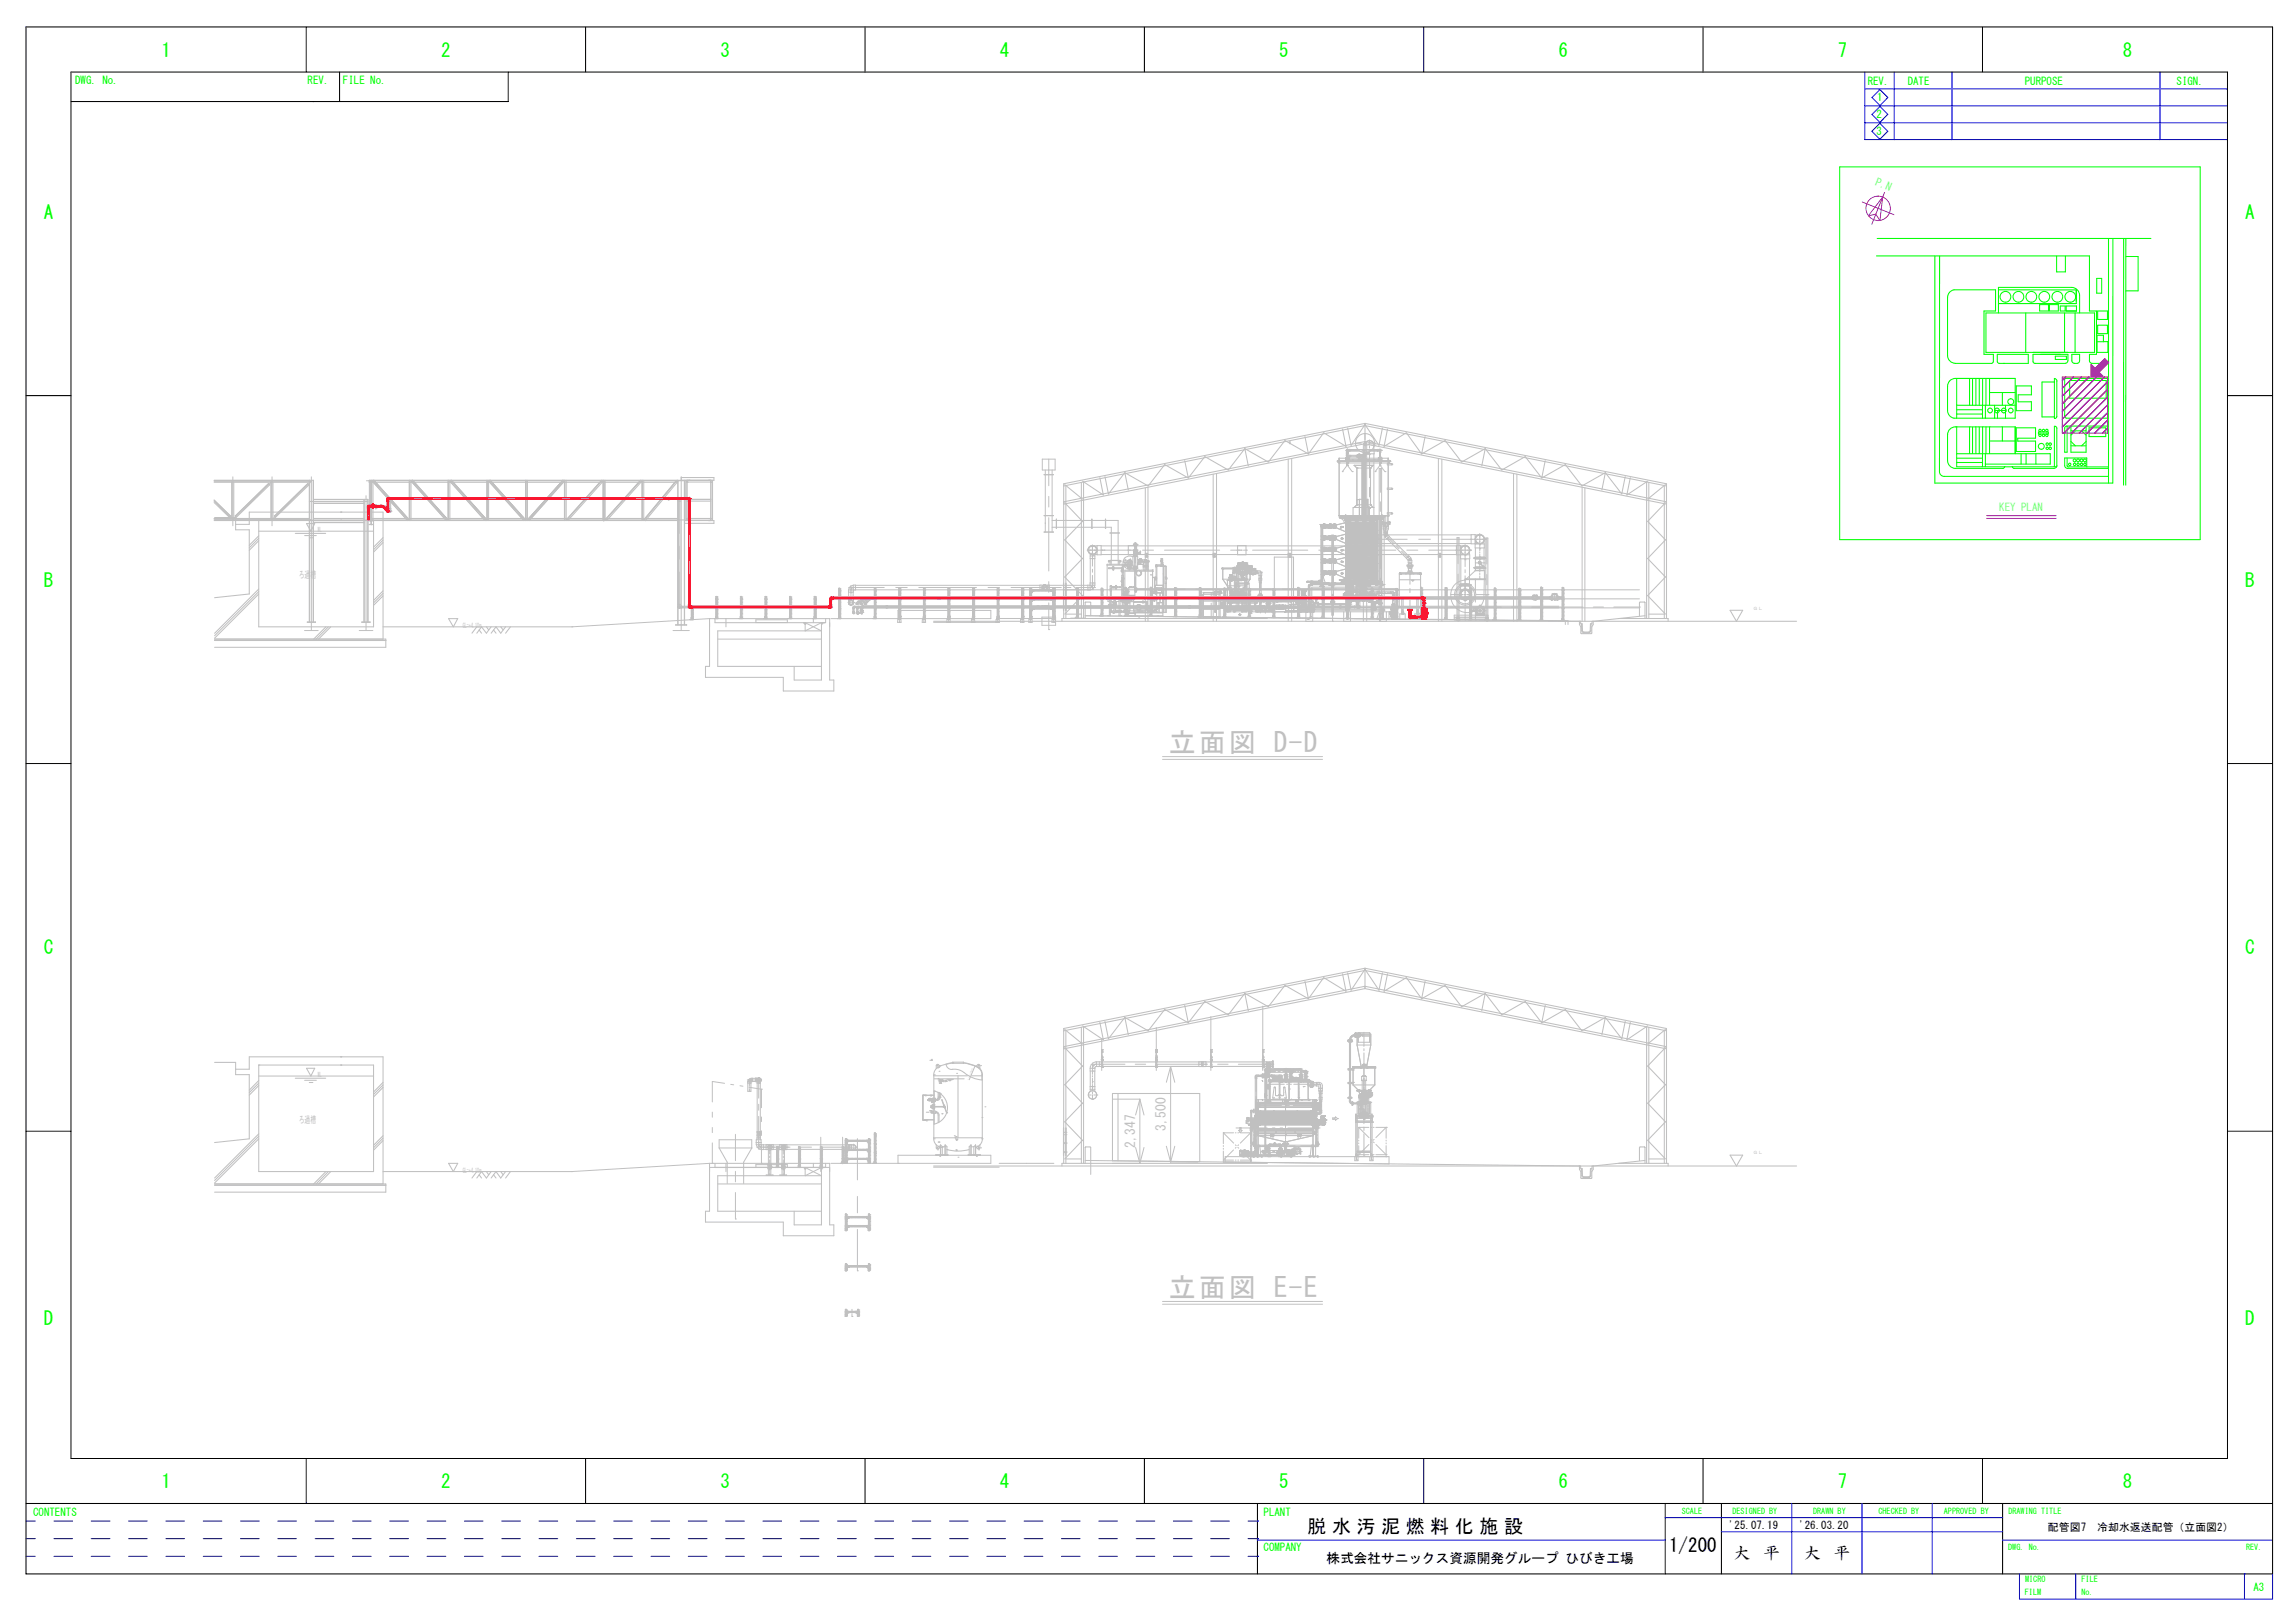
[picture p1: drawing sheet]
<svg xmlns="http://www.w3.org/2000/svg" width="420mm" height="297mm" viewBox="0 0 420 297" stroke-linecap="round" stroke-linejoin="round" font-family="sans-serif">
<defs><g id="words">
<g font-size="5" fill="#c0c0c0">
<text x="214" y="137.6">立面図 D-D</text>
<text x="214" y="237.3">立面図 E-E</text>
</g>
<g font-size="3.5" fill="#0f0">
<text x="29.5" y="10.4">1</text>
<text x="80.8" y="10.4">2</text>
<text x="131.9" y="10.4">3</text>
<text x="183.1" y="10.4">4</text>
<text x="234.2" y="10.4">5</text>
<text x="285.3" y="10.4">6</text>
<text x="336.5" y="10.4">7</text>
<text x="388.6" y="10.4">8</text>
<text x="8" y="40">A</text>
<text x="411.1" y="40">A</text>
<text x="8" y="107.4">B</text>
<text x="411.1" y="107.4">B</text>
<text x="8" y="174.7">C</text>
<text x="411.1" y="174.7">C</text>
<text x="8" y="242.4">D</text>
<text x="411.1" y="242.4">D</text>
<text x="29.5" y="272.4">1</text>
<text x="80.8" y="272.4">2</text>
<text x="131.9" y="272.4">3</text>
<text x="183.1" y="272.4">4</text>
<text x="234.2" y="272.4">5</text>
<text x="285.3" y="272.4">6</text>
<text x="336.5" y="272.4">7</text>
<text x="388.6" y="272.4">8</text>
</g>
<g font-size="3.5">
<text x="239.4" y="280.5">脱 水 汚 泥 燃 料 化 施 設</text>
<text x="305.6" y="284">1/200</text>
</g>
<g font-size="3">
<text x="317.4" y="285.3">大</text>
<text x="322.9" y="285.3">平</text>
<text x="330.2" y="285.3">大</text>
<text x="335.7" y="285.3">平</text>
</g>
<g font-size="2.5" fill="#c0c0c0">
<text x="213.4" y="207.1" transform="rotate(-90 213.4 207.1)">3,500</text>
<text x="207.8" y="210.2" transform="rotate(-90 207.8 210.2)">2,347</text>
</g>
<text font-size="2.5" x="242.9" y="286">株式会社サニックス資源開発グループ ひびき工場</text>
<g font-size="2" fill="#0f0">
<text x="13.7" y="15.4">DWG. No.</text>
<text x="56.3" y="15.4">REV.</text>
<text x="62.8" y="15.4">FILE No.</text>
<text x="341.9" y="15.6">REV.</text>
<text x="349.2" y="15.6">DATE</text>
<text x="370.7" y="15.6">PURPOSE</text>
<text x="398.5" y="15.6">SIGN.</text>
<text x="343.5" y="21.6">2</text>
<text x="343.7" y="18.5">1</text>
<text x="343.5" y="24.7">3</text>
<text x="6.1" y="277.5">CONTENTS</text>
<text x="231.3" y="277.5">PLANT</text>
<text x="231.3" y="283.9">COMPANY</text>
<text x="412.5" y="291.1">A3</text>
</g>
<g font-size="2" fill="#0ff">
<text x="343.2" y="33.8" transform="rotate(22 343.2 33.8)">P.N</text>
<text x="366" y="93.6">KEY PLAN</text>
</g>
<g font-size="2">
<text x="316.6" y="279.9">'25.07.19</text>
<text x="329.4" y="279.9">'26.03.20</text>
<text x="374.9" y="280.2">配管図7　冷却水返送配管（立面図2）</text>
</g>
<g font-size="1.8" fill="#c0c0c0">
<text x="54.7" y="105.7">ろ過槽</text>
<text x="54.7" y="205.4">ろ過槽</text>
</g>
<g font-size="1.5" fill="#0f0">
<text x="307.9" y="277.1">SCALE</text>
<text x="317.2" y="277.1">DESIGNED BY</text>
<text x="331.9" y="277.1">DRAWN BY</text>
<text x="343.9" y="277.1">CHECKED BY</text>
<text x="355.9" y="277.1">APPROVED BY</text>
<text x="367.7" y="277.1">DRAWING TITLE</text>
<text x="367.7" y="283.7">DWG. No.</text>
<text x="411.2" y="283.7">REV.</text>
<text x="370.7" y="291.9">FILM</text>
<text x="370.7" y="289.6">MICRO</text>
<text x="381.1" y="291.9">No.</text>
<text x="381.1" y="289.6">FILE</text>
</g>
<g font-size="1.3" fill="#c0c0c0">
<text x="84.7" y="114.9">GL=+4.10m</text>
<text x="84.7" y="214.6">GL=+4.10m</text>
</g>
<g font-size="1.2" fill="#c0c0c0">
<text x="58.2" y="97.4">WL</text>
<text x="58.2" y="197.1">WL</text>
</g>
<text font-size=".3" fill="#c0c0c0" x="177.4" y="197.6" transform="rotate(-67 177.4 197.6)">2:1 半だ円体形</text>
</g></defs>
<g fill="none" stroke="#c0c0c0" stroke-width=".18">
<path d="M249.9 79.4v1.1M39.2 95.1h17.8M39.2 88.1h17.8l-7.2 7M42.6 87.3v8.9M49.8 87.3v8.9M49.8 88.1l-7.2 7-3.4-3.3M56.6 95.3h10.8M56.6 91.8h10.8M57 87.3v28.1M67 90.7v24.7M67.1 95.2h58.2M67.1 88h58.2"/>
<path d="M67.9 88v7.4M68 95.2v.9M68.1 88v7.4M68.3 87.9l6.6 7.4M68.7 92.7h.1M68.9 92.7h.1M69 92.7h.4M69.2 92.7h.1M69.6 92.7h.1M69.8 92.7h.3M70.1 92.7h.1M70.8 93h.1"/>
<path d="M70.8 93l.1 .1M70.9 93.1l.1 .1M71 93.2h.1M71 93.2l.2 .2M71.1 93.6h.2M71.2 93.4l.1 .1M71.3 93.6l-.1 .1M71.3 93.6l.1 .2M71.3 93.6h.1M71.4 91.5h.1M71.4 91.8h.1M71.4 93.8h.1"/>
<path d="M71.4 93.1h.1M71.4 91v.2h-.3M71.4 91.3v.9M71.4 92.3v.2M71.4 92.7v.6M71.4 93.3v.2M71.4 93.6l.1 .1M71.4 91.2h.2M71.4 93.6h.2M71.5 93.4h.1M71.5 93.4l-.1 .1M71.6 91.2h.1"/>
<path d="M71.6 93.6h.1M71.6 91.2h5.6M71.9 91.2h.1M75 87.9v7.4M75.4 87.9l6.6 7.4M79.4 91.2h2.2M82.1 87.9v7.4M82.5 87.9l6.6 7.4M83.8 91.2h10.8M89.2 87.9v7.4M89.6 87.9l6.6 7.4M96.3 87.9v7.4"/>
<path d="M96.8 91.2h2.1M101.1 91.2h10.8M103.2 87.9l-6.6 7.4M103.4 87.9v7.4M110.3 87.9l-6.6 7.4M110.5 87.9v7.5M114.1 91.2h2.1M117.4 87.9l-6.6 7.4M117.6 87.9v7.4M118.4 91.2h5.6M122.3 91.5h.1M122.3 91v.1"/>
<path d="M122.3 91.2v.1M122.3 91.3v.2M122.6 91.2h.1M122.9 91.2h.1M123.8 91.2h.1M124 87.9l-6.1 7.4M124.1 91.2h.1M124.3 91.2h.2M124.3 91.8h.1M124.3 91.1v.2M124.3 91.4v.1M124.3 91.5v6.1"/>
<path d="M124.3 100v2.3M124.5 91.2h.1M124.7 87.2v28.2M190.8 84h2.4v2h-2.4zM191.2 97.4h1.6zM191.2 94.4h1.6M191.2 86.9h1.6M191.2 86.9h.1M191.2 94.4h.1M191.4 86v11.4M192 84v4.9M192 90.8v2"/>
<path d="M192 94.7v9.8M192.6 96.5h10.9l-.1 6.8M192.6 95.2h12.1v8.1M192.6 86v11.4M192.8 86.9h.1M192.8 94.4h.1M193.4 95v1.7zM199.9 95v1.7zM200 99.7v1.1M201.6 99.9h65M202.4 95v1.7zM203.2 97.5l1.7 .1z"/>
<path d="M207.7 99.7l.1-.1 .2 .1M207.7 99.7h.3M207.7 99.7v.2M207.8 99.9h.1M207.8 99.5v.6M208 99.7v.2M208 99.7h.1M209.7 89.3v24.4M210.2 89.2v24.5M222.1 86.8v26.9M222.7 86.7v27M235.8 84v29.7"/>
<path d="M236.5 83.9v29.8M241.7 96h.1M241.7 96l.2 .2M241.8 96.1h.1M241.8 96.1l-.1-.1 .4 .4M241.8 96.1v.1M241.8 96.1l.1 .1M241.8 96.2h.1M241.8 98.1h.8M241.8 98.7h.8M241.8 96.6h.3M241.8 96.6v10.7"/>
<path d="M241.8 96.2l.2 .1M241.9 96.1h.1M241.9 96.2h.1M241.9 96.1l-.1 .1M241.9 96.1l.1 .1M241.9 96.2l.1 .1M241.9 96.2h-.1M241.9 96.3h.1M242 96.2l.1 .2M242 96.3h.1M242 98.4h2.4M242 98.7h.1"/>
<path d="M242 96.6h.1M242 98.1h.1M242 97.3v.1M242 97.5v1.8M242 99.4v.1M242 99.6v1.9M242 96.2v.1M242 96.5h.1M242 96.5v.7M242.1 96.4h.1M242.1 98.1l.2 .2M242.1 96.6v1.5l.2 .2"/>
<path d="M242.1 96.3v.1M242.2 96h.4M242.2 96.6h.4M242.2 98.1h.1M242.2 98.2h.1M242.2 98.7h.1M242.2 98.8h.1M242.2 96h.1M242.2 96.1h.1M242.2 96.6h.1M242.2 96.7h.1M242.2 98.2v-.1h.4v.3"/>
<path d="M242.2 98.7v.1M242.2 98.2h.4M242.2 98.7h.4M242.2 96.1h.4M242.2 96.6h.5M242.3 98.1v.1M242.3 98.8h.1M242.3 96h.1M242.3 96.6h.1M242.3 96.5l-.2 .1M242.3 96.4l-.2 .2M242.3 96.2l-.4 .2-.1 .2"/>
<path d="M242.3 96.2l-.4 .2v.2v10.7M242.3 96.2v.3M242.3 96.5h.1M242.3 96.2h.1M242.3 98.6l-.2 .1v1.6l.2 .1M242.3 98.6l-.2 .1M242.3 95.9v.2M242.3 96.5v.2M242.3 98.1h.1M242.3 98.2h.1M242.3 98.7h.1M242.3 95.9h.1"/>
<path d="M242.3 96.1h.1M242.3 96.7h.1M242.3 98.3h.1M242.3 98.6h.1M242.3 98.8v-.8h.1v.8M242.3 96.5l-.1 .2M242.3 95.9v.8M242.3 98.4h.1M242.4 98h.1M242.4 98.8h.1M242.4 95.9h.1M242.4 96.7h.1"/>
<path d="M242.4 95.9v.8M242.4 98v.8M242.4 96v.1M242.4 96.6h.1M242.4 98.1v.1M242.4 98.7v.1M242.4 98.1h.1M242.4 98.7h.1M242.4 96h.1M242.4 98.6h.2M242.4 98.3h.2M242.4 96.5h.1"/>
<path d="M242.4 96.1h.2M242.4 96.5h.2M242.5 95.9l-.1 .2M242.5 96.5v.2M242.5 98.1v.1M242.5 98.7v.1M242.5 98.1h.1M242.5 98.7h.1M242.5 96h.1M242.5 96.6h.1M242.5 98.2h.1M242.5 98.8h.1"/>
<path d="M242.5 95.9h.1M242.5 96.1h.1M242.5 96.5h.1M242.5 95.9v.2M242.5 96.5v.2h-.3M242.5 98.1l-.1 .1M242.5 98.7v.1h-.3M242.5 95.9h-.3v.2M242.6 98.2h.1M242.6 98.7h.1M242.6 96h.1M242.6 96.1h.1"/>
<path d="M242.6 96.6h.1M242.6 96v.3M242.6 98.1h.1M242.6 96.4v.2M242.6 98.5v.3h-.4M242.6 98.4l.4-.1 .4 .1-.8 .1zM242.6 96.3h.8l-.8 .1zM242.7 96.2v-.2h.1v.2M242.7 96.4v.2M242.7 98.1v.3M242.7 98.5v.2M242.7 98.1h1"/>
<path d="M242.7 98.7h1M242.7 98.1l-.1 .1M242.7 96h-.1M242.7 98.4v.1M242.7 96.2v.2M242.8 98.5h.3v.2M242.8 96.4h.1M242.8 96.4v.2M242.8 98.1v.3M242.8 98.5v.2M242.8 96h.3M242.8 96.3l-.7 .1"/>
<path d="M242.9 96.2h.2M242.9 96.2h-.1M242.9 96.4h.2M242.9 96.3h.1M243 98.8h.1M243 96.6h.1M243 96v.6M243 98.1v.7M243.1 96.2v-.2h.2v.2M243.1 96.4v.2M243.1 96.3h1.3M243.1 98.1v.3"/>
<path d="M243.2 98.4v.1M243.2 96.2v.2M243.3 96.4v.2M243.3 98.5v.2M243.3 96h.1M243.3 96h.4M243.3 98.2h.1M243.3 98.7h.1M243.3 96.1h.1M243.3 96.6h.1M243.3 98.2v.2M243.3 96.4l.1 .3"/>
<path d="M243.3 98.5l.1 .3M243.3 98.2h.4M243.3 98.6h.2M243.3 98.8h.4M243.3 98.3h.2M243.3 96.1h.4M243.3 96.6h.4M243.3 96.1h.2M243.3 96.5h.2M243.4 98.2h.1M243.4 98.1h.1M243.4 98.8h.1"/>
<path d="M243.4 96.7h.1M243.4 96.6h.1M243.4 96h.1M243.4 95.9v.2M243.4 96.5v.2M243.4 98.1v.1M243.4 98.7v.1M243.4 95.9l.1 .8M243.4 96.1h.1M243.5 98.1h.1M243.5 98.7h.1M243.5 96h.1"/>
<path d="M243.5 96.6h.1M243.5 98.8v-.8h.1v.8M243.5 96.5h-.1M243.5 98.4h.1M243.5 98.2h.1M243.5 96.3h.1M243.5 96.5h.1M243.5 96.1h.1M243.5 95.9v.8M243.5 98v.8M243.6 98.1h.1M243.6 98.7h.1"/>
<path d="M243.6 96h.1M243.6 96.6h.1M243.6 98.2h.1M243.6 98.8h.1M243.6 96.1h.1M243.6 95.9h.1M243.6 96.7h.1M243.6 96.5h.1M243.6 95.9v.8M243.6 96.1h.2v.4h-.2M243.6 98.2h.2v.4h-.2M243.7 98.1h.1"/>
<path d="M243.7 98.7h.1M243.7 96h.1M243.7 96.6h.1M243.7 98.2h.1M243.7 98.8h.1M243.7 96.1h.1M243.7 95.9h.1M243.7 96.5h.1M243.7 95.9h-.3l-.1 .4M243.7 98.1h-.3l-.1 .3M243.7 95.9v.2M243.7 96.5v.2h-.3"/>
<path d="M243.7 98.1v.1M243.7 98.7v.1h-.3M243.7 98.7h-.4M243.7 96.6v.1M243.7 96.6h-1M243.8 98.2h.2M243.8 98.6h.2M243.8 96.1h.2M243.8 96.5h.2M243.9 98.7h.1M243.9 96.6h.1M243.9 96v.6"/>
<path d="M243.9 98.1v.6M244 97.9v4.9M244 96.1v.4h.2M244 98.2v.4M244 98.6h.2M244 98.2h.2M244 96.1h.2M244.1 98.7h.4M244.1 96h.4M244.1 96.6h.4M244.1 98.1h.1M244.1 98.2h.1"/>
<path d="M244.1 98.7h.1M244.1 98.8h.1M244.1 98.7l.4 .1M244.1 96h.1M244.1 96.1h.1M244.1 96.6h.1M244.1 96.7h.1M244.1 96.5v.2M244.1 98.1v.1M244.1 98.7v.1M244.1 96h.4l-.4 .1M244.1 98.1h.4"/>
<path d="M244.2 98.1h.1M244.2 98.2h.1M244.2 98.7h.1M244.2 98.8h.1M244.2 95.9h.1M244.2 96h.1M244.2 96.1h.1M244.2 96.5h.1M244.2 96.6h.1M244.2 96.7h.1M244.2 95.9v.8M244.2 98.8v-.8h.1v.8"/>
<path d="M244.3 98.4h.1M244.3 98.7h.1M244.3 98.2h.1M244.3 96.3h.1M244.3 96.5h.1M244.3 96.1h.1M244.3 95.9v.8M244.3 98v.8M244.3 98.6h.1M244.3 98.3h.1M244.3 96.2h.1M244.3 98.1h.1"/>
<path d="M244.3 96h.1M244.3 96.6h.1M244.3 98.8h.1M244.3 95.9h.1M244.3 96.7h.1M244.3 98.6l2.5 1M244.3 96.5l2.5 1M244.4 98.4h.1M244.4 98.7h.1M244.4 98.1h.1M244.4 96.3h.1M244.4 96.6h.1"/>
<path d="M244.4 96h.1M244.4 98.7l-.1 .1M244.4 96h-.1M244.4 96.6h-.1M244.4 96v.1M244.4 98.1v.1M244.4 98.7v.1M244.4 98.2h.1M244.4 98.8h.1M244.4 95.9h.1M244.4 96.1h.1M244.4 96.5h.1"/>
<path d="M244.4 95.9v.2M244.4 96.5v.2h-.3M244.4 98.1l-.1 .1M244.4 98.7v.1h-.3M244.4 95.9h-.3v.2M244.5 98.1h.1M244.5 98.7h.1M244.5 96h.1M244.5 96.6h-.1M244.5 96.6h.1M244.5 96.6h-.4M244.5 98.1l-.4 .1"/>
<path d="M244.5 98.1h-.4M244.5 98.8h.1M244.5 96.3v.1M244.5 98.4v.1M244.5 98.4h.1M244.5 96.3h.1M244.5 98.5h.1M244.6 96.3l-.1 .1M244.6 98.4l-.1 .1M244.9 84.5h.1M244.9 84.5h9.6M244.9 84.4h9.6"/>
<path d="M244.9 84.3h.1M244.9 84.4h.1M244.9 84.3v.1M245 84.3h.1M245 84.3v.1M245 84.5h.1M245 84.5l-.1-.2v.2M245 84.4h.1M245 84.3h-.1M245.1 84.4h-.1M245.1 84.5h.1M245.1 94.4h.1"/>
<path d="M245.1 84.7h9.1M245.1 94.4h9.1M245.2 84.7h.1M245.2 83.9h8.9l.1 10.5h-9.1zM245.2 84.4h-.1M245.2 83.9v.5M245.2 84.4v10M245.2 94.7h1.3M245.3 94.7l-.1 .1v-.1h.7M245.4 96.5h.1M245.4 96.4v.3M245.4 96.4h.1"/>
<path d="M245.4 96.6h.1M245.4 96.4h.3M245.4 96.5h.2M245.5 96.5h.1M245.5 96.5l-.1 .1M245.5 94.6h.1M245.5 94.6h.2M245.5 96.4v.1M245.5 94.8h.4M245.5 96.4h.1M245.5 94.8l.1 .1M245.5 94.8h.1"/>
<path d="M245.5 94.7h.1M245.5 98.6h.2M245.6 96.4v.1M245.6 96.4h.1M245.6 96.5h.1M245.6 94.6h.1M245.6 94.5h.1M245.6 94.9h.1M245.6 94.8h.1M245.6 94.8h-.1M245.6 94.6h-.1M245.6 96.4h.1l-.1 .1"/>
<path d="M245.6 98.5v.2M245.6 98.6v.1M245.6 94.5v.4M245.7 98.6h.1M245.6 98.5l.1 .1M245.6 98.7h.1M245.6 96.4l.1 .1M245.6 98.6h.1M245.6 96.3v.2M245.6 98.5h.1M245.7 96.5h.1M245.7 96.4h.1"/>
<path d="M245.7 98.5h.1M245.7 94.5v.4M245.7 94.5h-.2v.1h.2M245.7 94.8h-.2M245.7 98.7h.1M245.7 94.6h.1M245.7 94.8h.1M245.7 98.7v-.2h-.1v.2h.1M245.7 94.7v.1M245.7 94.7h.1M245.7 96.5h-.1M245.7 98.6l-.1 .1"/>
<path d="M245.7 96.4v.1M245.7 86.3h.1M245.9 94.6h.6M245.9 94.7h.1M245.9 94.8h.1M245.9 94.6h.1M245.9 94.8l.6 .1M245.9 94.6v.3h.6M245.9 94.6v.3M246 94.9h.1M246 94.6v.3M246.1 94.7h.1"/>
<path d="M246.1 85.9l-.4 .4M246.1 94.6l-.4 .1M246.1 94.4l.1 .1M246.1 94.4h.1M246.1 94.4v.8h.6M246.2 95.1h.1M246.2 85.7l-.1 .1M246.2 95.1v.1M246.2 95.1l.1 .1M246.2 94.6h.3M246.2 95.2h.1M246.3 95.2h.1"/>
<path d="M246.3 94.6v.1M246.3 94.6h.1M246.3 94.7h.1M246.3 95.1v.1M246.3 95.1h.1M246.3 94.3h.1M246.3 94.4h.1M246.3 94.5h.1M246.3 94.6v.2M246.3 85.6l-.1 .1M246.3 98.8h.2M246.3 96.7h.2"/>
<path d="M246.3 84.4h.1M246.3 99.8h.2M246.3 97.7h.2M246.3 98.5h.2M246.3 95.5h.2M246.3 96.3h.2M246.3 85.6l.4-.5 .3 .5M246.3 95h.1M246.3 83.9h.7M246.3 94.9h.1M246.3 95v11.4M246.3 99.7h.2"/>
<path d="M246.3 99.6h.2M246.3 98.7h.2M246.3 97.5h.2M246.3 96.5h.2M246.3 95.4h.8M246.3 95.1h.2M246.3 95h6.7M246.3 84.3h.7M246.4 96.4v-.2l.1 .2M246.4 96.5h.1M246.4 95.5v.1l.1-.1M246.4 95.3h.1"/>
<path d="M246.4 95.7h.1M246.4 96.2h.1M246.4 98.5v-.1l.1 .1M246.4 98.6h.1M246.4 97.6v.2l.1-.2M246.4 97.6h.1M246.4 97.5h.1M246.4 98.3h.1M246.4 97.8h.1M246.4 99.8v.1l.1-.1M246.4 99.8h.1M246.4 99.6h.1"/>
<path d="M246.4 100h.1M246.4 94.3h.1M246.4 84.2h.1M246.4 95.5h.1M246.4 95.7v.5M246.4 95.7l.1 .1M246.4 96.6h.1M246.4 96.4h.1M246.4 84.2v.2M246.4 94.3v.3M246.4 96.4v.3M246.4 97.8v.5"/>
<path d="M246.4 99.9v.6M246.4 94.3l-.1 .4M246.4 99.9v.1M246.4 96.7h.1M246.4 95.2h.1M246.4 98.8h.1M246.4 98.7h.1M246.4 97.3h.1M246.4 99.7h.1M246.4 94.3l-.1 .3M246.4 94.5h.1M246.4 94.9v-.3l.1 .3"/>
<path d="M246.4 98.4h.1M246.4 97.3v.4M246.4 95.5v.1M246.4 95.2v.3M246.4 95l.1 .1M246.4 95h.1M246.4 96.3h.1M246.4 97.7h.1M246.4 99.9h.1M246.4 95.6h.1M246.4 95.1h.1M246.4 95v.1"/>
<path d="M246.4 98.9h.1M246.4 94.4h.1M246.4 95h6.6M246.4 84.4h.1M246.4 83.9h.1M246.4 84.3h.1M246.4 83.8v.1M246.4 84.1v.3M246.4 94.4v17.3M246.4 99.4v.4M246.4 95.8h.1M246.4 82.4h.3"/>
<path d="M246.4 98.5v.3M246.4 94.8v.1M246.4 95.2v.1M246.4 95.2l.1 .1M246.4 95.7v.1M246.5 95.2v.1zM246.5 94.8v.1zM246.5 95.1h.1M246.5 95.6h.1M246.5 84.4h.1M246.5 84.2h.1M246.5 84.4v-.3h6.3v.3"/>
<path d="M246.5 83.5h.2M246.5 95.3h.1M246.5 95.8h.1M246.5 95.2v.1M246.5 95.7v.1M246.5 94.6h.1M246.5 96.3h.1M246.5 98.5h.1M246.5 97.7h.1M246.5 99.8h.1M246.5 94.9h.1M246.5 94.8v.1"/>
<path d="M246.5 94.8h.1M246.5 95h.1M246.5 95v11.4M246.5 95.2h.1M246.5 84.1v.3M246.5 94.6v.3M246.5 95.1v.1M246.5 94.7h.1M246.5 94.5h.1M246.5 84.7h.1M246.5 94.5h-.7v.6l.5 .7h.2M246.5 95.3h-.1"/>
<path d="M246.5 83.9h.1M246.5 85.1h.1M246.6 83.9h.1M246.6 84.7h.1M246.6 84.8h.1M246.6 94.5h.1M246.6 83.9v1.3h.1v-1.3M246.6 94.4v5.2M246.6 84.8h.1h-.1M246.6 84.2h-.1M246.6 83.9v.9M246.6 84.8v.1"/>
<path d="M246.6 94.5v.4M246.6 85.2h.1M246.6 95v11.4M246.7 94.4l-.1 .5M246.7 83.8h.1M246.7 84.4h.1M246.7 95h.1M246.7 83.9h.1M246.7 82.6h.1M246.7 83.7h.1M246.7 82.8h.1M246.7 83.6h.1"/>
<path d="M246.7 83h.1M246.7 82.2v2M246.7 84.3v.9M246.7 95.2h.1M246.7 94.4h.1M246.7 85.2h.1M246.7 85.1v.1M246.7 94.9h.1M246.7 99h-.2h.2M246.7 94.4v12M246.7 94.4v.5M246.7 95v11.4"/>
<path d="M246.7 99.6h5.5M246.7 98.2h5.5l-5.4 .1M246.7 98.7h10.9M246.7 99.1h.2M246.7 97.5h5.5v.2h-5.5M246.7 95.6h5.5M246.7 96.5h5.5l-5.4 .1M246.7 84.7h.1M246.7 84.8h.1M246.7 99.8h.5v2h-.5M246.7 97.7h.1M246.7 98.6h5.5"/>
<path d="M246.7 99.2h5.5l-5.4 .1M246.7 96h5.5M246.7 97h.1M246.7 96.6h5.5M246.7 84.2h.1M246.7 85.1h.1M246.7 82.4h2M246.8 99.8h.1M246.8 97.7h.1M246.8 99.6h.1M246.8 98.2h.1M246.8 98.1h.1"/>
<path d="M246.8 98.7h.1M246.8 98.6h.1M246.8 99.2h.1M246.8 99.1h.1M246.8 97.5h.1M246.8 95.5h.1M246.8 96.1h.1M246.8 96h.1M246.8 95.6h.1M246.8 96.6h.1M246.8 96.5h.1M246.8 97h.1"/>
<path d="M246.8 84.2h.1M246.8 84.7h.1M246.8 95.5h.3v10.6h-.3M246.8 95.5h.4v2h-.5M246.8 97.6h.4v2.1l-.5-.1M246.8 99.7h.3M246.8 99.9h5.4M246.8 99.5h5.4v.3h-5.5M246.8 99.8l-2.5 .6M246.8 97.6h.3M246.8 97.7h5.4l-5.4 .1M246.8 98.3h5.4"/>
<path d="M246.8 98.4h5.4M246.8 97.8h5.4M246.8 98.9h5.4M246.8 98l5.4 .1h-5.5M246.8 99.4l5.4 .1M246.8 99.4h.4M246.8 99.2h5.4M246.8 99l5.4 .1h-5.5M246.8 99h5.4M246.8 98.7h5.4l-5.4 .1M246.8 98.8h5.4M246.8 98.6l5.4 .1"/>
<path d="M246.8 98.5l.4 .1M246.8 98.5h5.4M246.8 98.4l.4 .1M246.8 97.9h5.4l-5.4 .1M246.8 97.9l5.4 .1M246.8 97.7l-2.5 .6M246.8 96.1h.4M246.8 96.2h5.4l-5.4 .1M246.8 95.7h.2M246.8 97.4l5.4-.1-5.3 .2M246.8 97.4h5.4M246.8 96l5.4 .1h-5.5"/>
<path d="M246.8 95.7h5.4l-5.3 .1M246.8 97.2h5.4l-5.4 .1M246.8 97.3h5.4M246.8 97.1h5.4M246.8 97.1h.4M246.8 96.9l.4 .1M246.8 96.7h5.4l-5.4 .1M246.8 96.4h5.4h-5.4M246.8 95.8h5.4l-5.3 .1M246.8 95.9h5.4M246.8 95.8h5.4M246.8 97.2h.1"/>
<path d="M246.8 95.5l-2.5 .7M246.8 83.9h-.1M246.8 83.5h.1M246.8 94.9h.1M246.8 84.2h.2v.2M246.8 95.5v10.6M246.8 84.2h.2M246.8 99.9h.1M246.8 99.7h.1M246.8 97.8h.1M246.8 97.6h.1M246.8 98.3h.1"/>
<path d="M246.8 98.4h.1M246.8 98.9h.1M246.8 99.5h.1M246.8 95.7h.1M246.8 96.2h.1M246.8 96.8h.1M246.8 97.4h.1M246.8 94.4l-.1 .1M246.8 84.4h.1M246.8 94.4h.1M246.8 94.5h.1M246.8 84.2v.2"/>
<path d="M246.8 94.4v17.3M246.9 99.8h.1M246.9 98.2h.1M246.9 97.7h.1M246.9 98.7h.1M246.9 99.1h.1M246.9 99.6h.1M246.9 96.1h.1M246.9 95.6h.1M246.9 96.5h.1M246.9 97h.1M246.9 97.5h.1"/>
<path d="M246.9 84.2h.1M246.9 99.7v.1M246.9 84.4h.1M246.9 83.9h.1M246.9 84.3h.1M246.9 82.4h.1M246.9 83.8v.1M246.9 84.1v.3M246.9 95.4v.1M246.9 97.5v.2M246.9 97.8h.1M246.9 97.6h.1"/>
<path d="M246.9 98.4h.1M246.9 99.5h.1M246.9 96.2h.1M246.9 97.4h.1M246.9 94.4h.1M246.9 94.9h.1M246.9 84.2v.2M246.9 94.4v17.4h-.5v-.1M246.9 99.4l5.3 .1h-5.4M246.9 94.4l-.2 .2M246.9 99.9h.1M246.9 99.7h.1"/>
<path d="M246.9 98.9h.1M246.9 95.7h.1M246.9 96.8h.1M246.9 95.5h.1M246.9 95.4h.1M246.9 95.3h.1M246.9 95.1h.1M246.9 95.2h.1M247 99.9h.1M247 98.4h.1M247 97.8h.1M247 98.9h.1"/>
<path d="M247 99.5h.1M247 96.2h.1M247 95.7h.1M247 96.8h.1M247 97.4h.1M247 95.5l-.1 .1M247 97.5v.3M247 98.4l-.1 .1M247 99.4l-.1 .1M247 100h-.1M247 96.9l-.1 .1M247 97.7h-.1"/>
<path d="M247 98.8l5.2 .1h-5.4M247 99.5h-.1M247 99.3h-.1M247 99h-.1M247 98.7h-.1M247 98.6h-.1M247 98h-.1M247 97.8l-.1 .1M247 96.2l-.1 .1M247 97.4v.1M247 97.3h-.1M247 97.1h-.1"/>
<path d="M247 96.8h-.1M247 96.6l-.1 .1M247 96.1h-.1M247 95.9l-.1 .1M247 95.8h-.1M247 95.6l-.1 .1M247 83.5h.5M247 95.4h.1M247 84.4h.1M247 95v.4M247 95.6v.1M247 84.2h-.7v.2"/>
<path d="M247 95.6h.1M247 94.4l-.3 .3M247 95.4v10.7M247 99.8h.1M247 99.6l.1 .1M247 95.5h.1M247 97.6h.1M247 99.7h.1M247 97.5h.1M247 99.6l-.1 .3M247 98.4l-.1 .2M247 100h.1"/>
<path d="M247 99.8l-.1 .1M247 99.3l-.1 .1M247 99.1l-.1 .1M247 98.2l-.1 .1M247 98.1l-.1 .1M247 97.6v.1M247 96.1l-.1 .1M247 96.9l-.1 .1h5.3M247 97.1l-.1 .1M247 97h.1M247 96.9h.1M247 96.7h.1"/>
<path d="M247 96.4l-.1 .1M247 96v.1M247 95.9h.1M247 95.5v.1M247 97.7h.1M247 99.6h.1M247 97.8l-.1 .2M247 98.3l-.1 .1M247 98.7v.1M247 99.3v.1M247 100l-.1 .2M247 95.7v.1"/>
<path d="M247 96.3l-.1 .1M247 98.2h.1M247 96.8v.1M247 97.2v.1M247 97.3l-.1 .1M247 99.5l-.1 .1M247 99.2h.1M247 99l-.1 .1M247 99v.1M247 98.8l-.1 .1M247 98.7l-.1 .1M247 98.5v.1"/>
<path d="M247 98.1l-.1 .2M247 98l-.1 .1M247 98.1h.1M247 97.9v.1M247 97.7l-.1 .1M247 96.8l-.1 .1h5.3l-5.4-.1M247 97.1l-.1 .2M247 97.1h.1M247 96.5l-.1 .1M247 96.5v.1M247 96.4h.1M247 96h.1"/>
<path d="M247 95.9l-.1 .2M247 95.8l-.1 .1M247 95.6l-.1 .2M247 85.6l.1 .1M247.1 99.8h.1M247.1 99.9h.1M247.1 100h.1M247.1 97.7h.1M247.1 99.7h.1M247.1 99.6h.1M247.1 99.5h.1M247.1 99.4h.1"/>
<path d="M247.1 99.3h.1M247.1 99.2h.1M247.1 99.1h.1M247.1 99h.1M247.1 98.9h.1M247.1 98.8h.1M247.1 98.7h.1M247.1 98.6h.1M247.1 98.5h.1M247.1 98.4h.1M247.1 98.3h.1M247.1 98.2h.1"/>
<path d="M247.1 98.1h.1M247.1 98h.1M247.1 97.9h.1M247.1 97.8h.1M247.1 95.6h.1M247.1 97.5h.1M247.1 97.4h.1M247.1 97.3h.1M247.1 97.2h.1M247.1 97.1h.1M247.1 97h.1M247.1 96.9h.1"/>
<path d="M247.1 96.8h.1M247.1 96.7h.1M247.1 96.5h.1M247.1 96.4h.1M247.1 96.3h.1M247.1 96.2h.1M247.1 96.1h.1M247.1 96h.1M247.1 95.9h.1M247.1 95.7h.1M247.1 99.6h-.1M247.1 97.6h.1"/>
<path d="M247.1 95.5h.1M247.1 95v11.4M247.1 100v.1M247.1 99.8v.1M247.1 97.7h-.1M247.1 99.4v.1M247.1 99.1v.1M247.1 99v.1M247.1 98.7v.2M247.1 98.4v.1M247.1 98.1v.2M247.1 97.9v.1"/>
<path d="M247.1 97.6v.1M247.1 97.2v.1M247.1 96.9v.1M247.1 96.8v.1M247.1 96.5v.1M247.1 96.2v.1M247.1 96v.1M247.1 95.9v.1M247.1 95.7v.1M247.1 94.4l-.4 .4M247.1 97.4v.1M247.1 96.6v.1"/>
<path d="M247.1 95.8v.1M247.1 95.5v.1M247.1 99.7h-.3M247.1 85.7l.1 .1M247.2 100h.1M247.2 99.8h.1M247.2 99.6h.1M247.2 99.4h.1M247.2 99.3h.1M247.2 98.7h.1M247.2 98.6h.1M247.2 98.4h.1"/>
<path d="M247.2 97.8h.1M247.2 97.2h.1M247.2 97.1h.1M247.2 96.9h.1M247.2 96.4h.1M247.2 96.2h.1M247.2 96.1h.1M247.2 95.6h.1M247.2 97h.1M247.2 99.8l-.1 .1M247.2 97.7h-.1M247.2 98.3l-.1 .1"/>
<path d="M247.2 98.1l-.1 .1M247.2 99.6l-.1 .1M247.2 99.5h-.1M247.2 100l-.1 .1M247.2 99.9h-.1M247.2 95.6l-.1 .1M247.2 97.5h-.1M247.2 98.1h-.1M247.2 96.5h-.1M247.2 97.1l-.1 .1M247.2 97.2h-.1M247.2 99.2h-.1"/>
<path d="M247.2 97.3h-.1M247.2 99.4l-.1 .1M247.2 99.4h-.1M247.2 99.3l-.2 .2M247.2 99.1l-.1 .1M247.2 99.1h-.1M247.2 99h-.1M247.2 98.8l-.1 .1M247.2 98.9l-.1 .1M247.2 98.7h-.1M247.2 98.7l-.1 .1M247.2 98.6l-.1 .1"/>
<path d="M247.2 98.5l-.1 .1M247.2 98.4l-.2 .2M247.2 98.4h-.1M247.2 98.2l-.1 .1M247.2 98h-.1M247.2 97.9h-.1M247.2 97.9l-.1 .1M247.2 97.8l-.1 .1M247.2 95.9l-.1 .1M247.2 97.2l-.1 .1M247.2 97.4h-.1M247.2 96.8h-.1"/>
<path d="M247.2 96.9l-.1 .1M247.2 97h-.1M247.2 96.6l-.1 .1M247.2 96.9h-.1M247.2 96.7h-.1M247.2 96.3l-.1 .1M247.2 96.6h-.1M247.2 96.4l-.1 .1M247.2 96.2l-.1 .2M247.2 96.1l-.3 .3M247.2 96.2h-.1M247.2 95.8h-.1"/>
<path d="M247.2 96l-.1 .1M247.2 95.7h-.1M247.2 95.9h-.1M247.2 95.7l-.1 .1M247.2 95.2h5M247.2 99.9h.1M247.2 99.5h.1M247.2 99.2h.1M247.2 99.1h.1M247.2 99h.1M247.2 98.9h.1M247.2 98.8h.1"/>
<path d="M247.2 98.5h.1M247.2 98.3h.1M247.2 98.2h.1M247.2 98.1h.1M247.2 98h.1M247.2 97.4h.1M247.2 97.3h.1M247.2 96.8h.1M247.2 96.7h.1M247.2 96.6h.1M247.2 96.3h.1M247.2 96h.1"/>
<path d="M247.2 95.9h.1M247.2 95.8h.1M247.2 82.4h.1M247.2 83.5h.1M247.2 95.6v1.9M247.2 97.7v1.9M247.2 99.9v1.8M247.2 94.4l-.5 .5M247.2 85.9l.4 .4M247.2 98.2v.1M247.2 99.4v.1M247.2 99.3v.1"/>
<path d="M247.2 99.1v.1M247.2 99v.1M247.2 98.7v.1M247.2 98.5v.1M247.2 98.1v.1M247.2 97.9v.1M247.2 97.8v.1M247.2 97.4v.1M247.2 97.2v.1M247.2 97.1v.1M247.2 96.8v.1M247.2 96.5v.1"/>
<path d="M247.2 96.5h.1M247.2 96.3v.1M247.2 96.2v.1M247.2 96v.1M247.2 95.9v.1M247.2 95.7v.1M247.2 95.6v.1M247.3 95.2v.3M247.3 95.2h.1M247.3 94.4l-.5 .5M247.3 95.5v10.5M247.4 94.4l-.5 .5"/>
<path d="M247.5 94.4l-.6 .5M247.5 94.4l-.5 .5M247.6 86.3h.1M247.6 94.4l-.5 .5M247.6 94.9h.1M247.6 84.1v.3M247.6 94.9v.1M247.7 94.4l-.6 .5M247.7 83.5h.1M247.7 94.4h.1M247.7 84.1v.3M247.7 94.4l-.5 .5"/>
<path d="M247.8 92.9l-.1 1.5M247.8 92.9h3.6M247.9 95h.1M247.9 94.9h.1M247.9 95.1h.1M247.9 94.9v.2M247.9 94.9h.1v.2M247.9 94.4l-.6 .5M247.9 85.2l.5 .5M247.9 85.2h3.5M247.9 95.2h.1M247.9 94.8v.4"/>
<path d="M247.9 94.4l-.5 .5M248 95.1h.1M248 83.5h1.5M248 95h.1M248 94.9h.1M248 94.4l-.5 .5M248.1 94.4l-.5 .5M248.1 95v11.4M248.2 94.4l-.6 .5M248.2 81.1h1M248.2 95.5h.1M248.2 95.5v.3"/>
<path d="M248.2 94.4l-.4 .5M248.3 95h.1M248.3 95.2l.2 .1M248.3 95v11.4M248.3 94.4l-.5 .5M248.4 83.5h.1M248.4 94.9v4.7M248.4 94.4l-.5 .5M248.4 95.7h.1M248.4 92.4h.1M248.4 85.7h.1M248.4 85.7v6.7"/>
<path d="M248.4 92.4h2.5M248.4 92.4l-.5 .5M248.4 85.7h2.5M248.4 95v11.4M248.5 95h.1M248.5 94.4l-.5 .4M248.5 95.3v.3h-.2M248.5 95.2v.1M248.5 94.4l-.4 .4M248.6 83.4v.2M248.6 83.6h.1M248.6 83.2v.1"/>
<path d="M248.6 83.7l.4 .1M248.6 95.5v.3M248.6 94.4l-.4 .4M248.6 83.7h.1M248.6 95.5h.1M248.6 84.4v-.2h2.1v.2M248.6 84.3h2.1M248.6 84.2h2.1M248.6 83.2h.1M248.6 83.3h.1M248.7 94.4l-.4 .4M248.7 83.7h.1"/>
<path d="M248.7 83.3h.1M248.7 83.7v.1M248.7 83.7h-.1M248.7 94.4l-.3 .4M248.8 94.4l-.3 .3M248.8 91.4h.1M248.8 94.4h.1M248.8 83.7h.1M248.8 83.9h.1M248.8 83v.9M248.9 94.7h.1M248.9 94.3l-.1 .1"/>
<path d="M248.9 94.6l-.1 .1M248.9 94.4l-.3 .3M248.9 94.6l1.6 .1 1.2 .2M248.9 91.4h1.5v3.3h-1.5zM248.9 91.4h-.4l-.1 .2M248.9 91.4h-.1M248.9 94.7l-1.3 .2M248.9 94.5l-.2 .2M248.9 91.4v3.3M248.9 83.2h-.2M249 83.2h.1M249 83.3h.1"/>
<path d="M249 83.7h.1M249 83.2l.1 .1M249 83.7l-.1 .1M249 83.2v.1M249.1 83.5h.1M249.1 83.7h.1M249.1 83.3h.1M249.1 83.3v.3M249.1 83.6v.1M249.1 83.2l-.1 .1M249.2 83.5h.1M249.2 84.4h.1"/>
<path d="M249.3 83.5h.1M249.3 95.2h.1M249.3 82.4h.7M249.4 83.4h.1M249.4 83.2h.1M249.4 95.1h.1M249.4 84h.1M249.4 83.5h.1M249.4 95.1h.5M249.4 83.2h.6v.2h-.6M249.4 83.9h.5v11.3M249.4 83.2v.2"/>
<path d="M249.4 83.9v11.3M249.4 83.3h.6M249.4 84h.5M249.4 84v11.1M249.4 95.2h.1M249.4 84.1h.5l-.1 .2M249.4 83.9h.1M249.4 95.1h.5h-.1M249.4 83.5l.1 .1M249.4 83.5l.4 .1M249.4 84.1h.1M249.4 83.2v.3"/>
<path d="M249.5 83.2h.1M249.5 83.6h.1M249.5 83.6h.3M249.5 83.2h-.1M249.5 83.6l.3 .1M249.5 83.7h.2M249.5 84.1l-.1 .1M249.5 95.1h.1M249.5 95.2h.1M249.6 83.6h.1M249.6 83.7h.1M249.6 95.3h.1"/>
<path d="M249.6 95.2h.1M249.6 93.2l-.2 .2M249.6 93.2l-.2 .1M249.6 92.9l-.2 .2M249.6 95.1h-.1M249.6 94.3l-.2 .2M249.6 94.1l-.2 .2M249.6 94.7l-.2 .2M249.6 94.8l-.2 .2M249.6 91l-.2 .2M249.6 91.7l-.2 .1M249.6 91.5l-.2 .1"/>
<path d="M249.6 93.5l-.2 .2M249.6 93.7l-.2 .1M249.6 92.8l-.2 .2M249.6 92.9l-.2 .1M249.6 94.9l-.2 .2M249.6 94.6l-.2 .1M249.6 94.4l-.2 .1M249.6 94.5l-.2 .2M249.6 93.9l-.2 .2M249.6 93.9l-.2 .1M249.6 93.7l-.2 .2M249.6 93.5l-.2 .1"/>
<path d="M249.6 93.3l-.2 .2M249.6 93.4l-.2 .1M249.6 93.1l-.2 .2M249.6 88.9l-.2 .2M249.6 89.5l-.2 .2M249.6 90.8l-.2 .2M249.6 91.4l-.2 .2M249.6 89.8l-.2 .2M249.6 89.9l-.2 .2M249.6 91.8l-.2 .2M249.6 88.6l-.2 .1M249.6 88.3l-.2 .2"/>
<path d="M249.6 92.5l-.2 .1M249.6 92.3l-.2 .2M249.6 83.6v11.9M249.6 89.4l-.2 .2M249.6 90.8l-.2 .1M249.6 91.9l-.2 .2M249.6 92l-.2 .2M249.6 93l-.2 .2M249.6 91.2l-.2 .2M249.6 87l-.2 .2M249.6 90.6l-.2 .1M249.6 83.7h.2"/>
<path d="M249.6 84.1l-.2 .2M249.6 84.2l-.2 .1M249.6 84.3l-.2 .1M249.6 84.3l-.2 .2M249.6 84.4l-.2 .2M249.6 84.5l-.2 .1M249.6 84.5l-.2 .2M249.6 84.6l-.2 .2M249.6 84.7l-.2 .1M249.6 84.8l-.2 .1M249.6 84.8l-.2 .2M249.6 84.9l-.2 .1"/>
<path d="M249.6 85l-.2 .1M249.6 85l-.2 .2M249.6 85.1l-.2 .2M249.6 85.2l-.2 .1M249.6 85.2l-.2 .2M249.6 85.3l-.2 .2M249.6 85.4l-.2 .2M249.6 85.5l-.2 .2M249.6 85.6l-.2 .2M249.6 85.7l-.2 .1M249.6 85.7l-.2 .2M249.6 85.8l-.2 .2"/>
<path d="M249.6 85.9l-.2 .1M249.6 86l-.2 .1M249.6 86l-.2 .2M249.6 86.1l-.2 .2M249.6 86.2l-.2 .1M249.6 86.2l-.2 .2M249.6 86.3l-.2 .2M249.6 86.4l-.2 .2M249.6 86.4l-.2 .3M249.6 86.6l-.2 .2M249.6 86.7l-.2 .1M249.6 86.7l-.2 .2"/>
<path d="M249.6 86.8l-.2 .2M249.6 86.9l-.2 .1M249.6 87l-.2 .1M249.6 87.1l-.2 .1M249.6 87.2l-.2 .1M249.6 87.2l-.2 .2M249.6 87.3l-.2 .2M249.6 87.4l-.2 .1M249.6 87.4l-.2 .2M249.6 87.5l-.2 .2M249.6 87.6l-.2 .1M249.6 87.7l-.2 .1"/>
<path d="M249.6 87.7l-.2 .2M249.6 87.8l-.2 .1M249.6 87.9l-.2 .1M249.6 87.9l-.2 .2M249.6 88l-.2 .2M249.6 88.1l-.2 .1M249.6 88.1l-.2 .2M249.6 88.2l-.2 .2M249.6 88.4l-.2 .2M249.6 88.5l-.2 .2M249.6 88.6l-.2 .2M249.6 88.7l-.2 .2"/>
<path d="M249.6 88.8l-.2 .1M249.6 88.9l-.2 .1M249.6 89l-.2 .2M249.6 89.1l-.2 .1M249.6 89.1l-.2 .2M249.6 89.2l-.2 .2M249.6 89.3l-.2 .1M249.6 89.3l-.2 .2M249.6 89.6l-.2 .1M249.6 89.6l-.2 .2M249.6 89.7l-.2 .2M249.6 89.8l-.2 .1"/>
<path d="M249.6 90l-.2 .1M249.6 90l-.2 .2M249.6 90.1l-.2 .2M249.6 90.2l-.2 .2M249.6 90.3l-.2 .1M249.6 90.3l-.2 .2M249.6 90.4l-.2 .2M249.6 90.5l-.2 .1M249.6 90.6l-.2 .2M249.6 90.7l-.2 .1M249.6 90.9l-.2 .2M249.6 91l-.2 .1"/>
<path d="M249.6 91.1l-.2 .2M249.6 91.3l-.2 .2M249.6 91.5l-.2 .2M249.6 91.6l-.2 .2M249.6 91.8l-.2 .1M249.6 92l-.2 .1M249.6 92.1l-.2 .2M249.6 92.2l-.2 .1M249.6 92.2l-.2 .2M249.6 92.4l-.2 .1M249.6 92.5l-.2 .2M249.6 92.6l-.2 .2"/>
<path d="M249.6 92.7l-.2 .1M249.6 92.7l-.2 .2M249.6 93.6l-.2 .1M249.6 93.8l-.2 .2M249.6 94l-.2 .2M249.6 94.2l-.2 .2M249.6 94.4l-.2 .2M249.6 94.7l-.2 .1M249.6 94.9l-.2 .1M249.6 95l-.2 .1M249.6 83.5h.1M249.6 94.7h.1"/>
<path d="M249.6 81.1v32.6M249.6 83.2h.1M249.6 83.2h.3M249.7 95h.1M249.7 83.7h.1M249.7 83.1h.1M249.7 95.3h.1M249.7 83h.1M249.7 83h.3M249.7 94.7h.1M249.7 83.2h.1M249.7 81.1h.4"/>
<path d="M249.7 83.6v.1M249.7 82.8l-.1 .5-.1-.1M249.7 82.8h.1M249.7 83v27.1M249.7 82.8v.3M249.7 81.5h.6M249.7 83.6h.1M249.7 83.6l.1 .1M249.7 83.5h.3M249.8 83.1h.1M249.8 83.7h.1M249.8 95.2h.1"/>
<path d="M249.8 95.1h.1M249.8 83.2h.1M249.8 95.2l-.1 .2h-.1M249.8 82.8v14.1M249.8 100v9.6M249.8 82.8h.7l.1 .2-.1 .1h-.7M249.8 83l.1 .1M249.8 84.1h.1M249.8 83.6h.1M249.8 84h.1M249.8 83.2v.3M249.8 83.6v.1"/>
<path d="M249.8 83.8v6.2M249.8 92.5v2.4M249.8 97.4v6.2M249.9 83.4h.1M249.9 83.2l-.1 26.1h-.3v-.4M249.9 84.1l-.1 .1M249.9 83.1h.1M249.9 82.8h.1M249.9 82.8v.3h-.1M249.9 82.8l-.1 .1M249.9 82.8h-.2M249.9 83.2h.1"/>
<path d="M249.9 83h.1M249.9 82.9h.1M249.9 82.8l-.2 .1-.1 .3M249.9 80.9v.4M249.9 81.8v1.1M249.9 83.1v14M249.9 92.8l-.1 .1M249.9 92.6l-.1 .1M249.9 93.4l-.1 .2M249.9 94.8l-.1 .2M249.9 93.9l-.1 .1M249.9 93.6l-.1 .2"/>
<path d="M249.9 93.2l-.1 .2M249.9 93l-.1 .2M249.9 89.5l-.1 .1M249.9 90.1l-.1 .2M249.9 88.2l-.1 .1M249.9 91.9l-.1 .2M249.9 89l-.1 .2M249.9 91.5l-.1 .2M249.9 86.8l-.1 .1M249.9 85.1l-.1 .1M249.9 85.3l-.1 .1M249.9 85.5l-.1 .2"/>
<path d="M249.9 85.7l-.1 .2M249.9 85.9l-.1 .2M249.9 86.1l-.1 .2M249.9 86.4l-.1 .1M249.9 88.4l-.1 .2M249.9 88.6l-.1 .2M249.9 88.8l-.1 .2M249.9 89.3l-.1 .1M249.9 89.7l-.1 .1M249.9 91.7l-.1 .2M249.9 92.2l-.1 .1M249.9 92.4l-.1 .1"/>
<path d="M249.9 84.2l-.1 .1M249.9 84.2l-.1 .2M249.9 84.3l-.1 .2M249.9 84.4l-.1 .1M249.9 84.4l-.1 .2M249.9 84.5l-.1 .2M249.9 84.6l-.1 .2M249.9 84.7l-.1 .2M249.9 84.8l-.1 .2M249.9 84.9l-.1 .1M249.9 84.9l-.1 .2M249.9 85l-.1 .2"/>
<path d="M249.9 85.2l-.1 .1M249.9 85.2l-.1 .2M249.9 85.4l-.1 .1M249.9 85.4l-.1 .2M249.9 85.6l-.1 .1M249.9 85.6l-.1 .2M249.9 85.8l-.1 .2M249.9 85.9l-.1 .1M249.9 86l-.1 .2M249.9 86.1l-.1 .1M249.9 86.2l-.1 .2M249.9 86.3l-.1 .1"/>
<path d="M249.9 86.4l-.1 .2M249.9 86.5l-.1 .2M249.9 86.6l-.1 .1M249.9 86.6l-.1 .2M249.9 86.7l-.1 .2M249.9 86.8l-.1 .2M249.9 86.9l-.1 .2M249.9 87l-.1 .1M249.9 87.1l-.1 .1M249.9 87.1l-.1 .2M249.9 87.2l-.1 .2M249.9 87.3l-.1 .1"/>
<path d="M249.9 87.3l-.1 .2M249.9 87.4l-.1 .3M249.9 87.5l-.1 .2M249.9 87.6l-.1 .2M249.9 87.7l-.1 .2M249.9 87.8l-.1 .2M249.9 87.9l-.1 .2M249.9 88.1l-.1 .1M249.9 88.1l-.1 .2M249.9 88.3l-.1 .1M249.9 88.3l-.1 .2M249.9 88.5l-.1 .1"/>
<path d="M249.9 88.5l-.1 .2M249.9 88.7l-.1 .2M249.9 88.8l-.1 .1M249.9 88.9l-.1 .2M249.9 89l-.1 .1M249.9 89.1l-.1 .2M249.9 89.2l-.1 .1M249.9 89.3l-.1 .2M249.9 89.4l-.1 .2M249.9 89.5l-.1 .2M249.9 89.6l-.1 .2M249.9 89.7l-.1 .2"/>
<path d="M249.9 89.8l-.1 .2M249.9 89.9l-.1 .1M249.9 90l-.1 .1M249.9 90l-.1 .2M249.9 90.2l-.1 .1M249.9 90.2l-.1 .2M249.9 90.3l-.1 .2M249.9 90.4l-.1 .2M249.9 90.5l-.1 .2M249.9 90.6l-.1 .2M249.9 90.7l-.1 .1M249.9 90.7l-.1 .2"/>
<path d="M249.9 90.8l-.1 .2M249.9 90.9l-.1 .1M249.9 91l-.1 .1M249.9 91l-.1 .2M249.9 91.1l-.1 .1M249.9 91.2l-.1 .1M249.9 91.2l-.1 .2M249.9 91.3l-.1 .2M249.9 91.4l-.1 .1M249.9 91.4l-.1 .2M249.9 91.6l-.1 .2M249.9 91.7l-.1 .1"/>
<path d="M249.9 91.8l-.1 .2M249.9 91.9l-.1 .1M249.9 92l-.1 .2M249.9 92.2l-.1 .3M249.9 92.4l-.1 .2M249.9 92.5l-.1 .2M249.9 92.6l-.1 .2M249.9 92.7l-.1 .2M249.9 92.9l-.1 .1M249.9 92.9l-.1 .2M249.9 93.1l-.1 .1M249.9 93.1l-.1 .2"/>
<path d="M249.9 93.3l-.1 .2M249.9 93.5l-.1 .2M249.9 93.6l-.1 .1M249.9 93.7l-.1 .2M249.9 93.8l-.1 .1M249.9 93.9l-.1 .2M249.9 94l-.1 .1M249.9 94.1l-.1 .1M249.9 94.1l-.1 .2M249.9 94.2l-.1 .2M249.9 94.3l-.1 .1M249.9 94.3l-.1 .2"/>
<path d="M249.9 94.4l-.1 .2M249.9 94.5l-.1 .2M249.9 94.6l-.1 .1M249.9 94.6l-.1 .2M249.9 94.7l-.1 .2M249.9 94.8l-.1 .1M249.9 94.9l-.1 .2M249.9 95l-.1 .1M249.9 95.2h.1M249.9 95.1h.1M249.9 84h.1M250 83h.1"/>
<path d="M250 95.2h.1M250 83.5h.1M250 83l.2 .1M250 83l.2-.2v.1h.3v.1h-.3v.1M250 82.8v.3M250 94.3h.1M250.1 91.4v2.9M250.1 94.3v.1M250.1 83h.5M250.1 84.4h.1M250.2 83.1h.1M250.2 94.7h.1"/>
<path d="M250.2 81.1v32.6M250.2 91.4l.1 .2M250.3 91.6v.8l.2 .5M250.3 91.6h.1M250.3 94.7h.1M250.3 91.6v.8M250.3 91.6v-.2h-.3v3M250.4 82.9l-.1 .1M250.4 91.4v3.3M250.5 94.4h.1M250.5 83h.1M250.5 83.1h.1"/>
<path d="M250.5 82.8v.3M250.5 94.4l-.1 .1M250.5 81.1h1.2M250.6 94.4l-.2 .1M250.6 92.9h.1M250.6 83h.1M250.6 81.5h.2M250.6 82.4h1.7M250.6 92.9v1.5M250.6 94.4l-.2 .2M250.7 92.9h.1M250.7 92.9v1.5"/>
<path d="M250.7 95.5h.1M250.7 95.5v.3M250.7 83.2h.1M250.7 99.4h.1M250.7 97.1h.1M250.7 94.4l-.2 .3M250.7 80.5v.8M250.7 81.7v.3M250.7 82.4v5M250.7 89.2v1.8M250.7 92.7v5M250.7 97.9v.4"/>
<path d="M250.7 98.6v.8M250.7 98h.1M250.8 98.1v.1M250.8 95.2v.1M250.8 94.4l-.3 .3M250.8 95.3v.3h.2M250.8 94.4l-.2 .3M250.8 98.3l.3 .3M250.9 92.4h.1M250.9 85.7h.1M250.9 85.7v6.7M250.9 95.7h.1"/>
<path d="M250.9 95.2v.5M250.9 92.4l.5 .5M250.9 98.4h.1M250.9 94.4l-.2 .3 .3-.3M251 95v11.4M251 94.9h.1M251 95.2l-.2 .1M251 95h.1M251 95.1h.1M251.1 94.4l-.3 .3M251.1 95.1h.1M251.1 95h.1"/>
<path d="M251.1 94.9h.1M251.1 81.5h.6M251.1 95.2h.1M251.1 94.8v.4M251.1 95.5h.1M251.1 95.5v.3M251.1 94.9v11.7M251.2 94.9h-.2v.2h.1M251.2 94.9h.1M251.2 95v11.4M251.2 94.4l-.3 .3M251.2 98.6l.1 .1"/>
<path d="M251.2 95h.1M251.3 94.4l-.4 .4M251.4 94.4l-.4 .4M251.4 92.9h.1M251.4 85.2l-.5 .5M251.4 85.2h.1M251.4 94.4l-.3 .4M251.4 98.7h.1M251.5 95h.1M251.5 94.4l-.4 .4M251.5 95v11.4M251.5 83.1l.1 16.5"/>
<path d="M251.6 98.7h.1M251.6 94.4l-.4 .4M251.6 84.1v.3M251.7 94.9h.1M251.7 95h.1M251.7 81.1h.1M251.7 84.1v.3M251.7 94.9v11.5M251.7 81.5h.1M251.7 94.4l-.4 .4M251.8 86.3h.1M251.8 94.4l-.5 .4"/>
<path d="M251.8 94.4l-.4 .5M252 95.5v10.5M252 94.4l-.6 .5M252 95.2h.1M252 95.2v.3M252.1 94.4l-.5 .5M252.1 85.9l-.3 .4M252.1 95.6v1.9M252.1 97.7v1.9M252.1 99.8v1.9M252.2 99.9h.1M252.2 98.4h.1"/>
<path d="M252.2 97h.1M252.2 95.2h-5v11.8M252.2 99.9l-5.4 .1M252.2 99.3h-5.4M252.2 98.2h-5.4M252.2 98.1h-5.4M252.2 95.2v.4h-5.5M252.2 96.2l-5.4 .1M252.2 96.8l-5.4 .1M252.2 97h-5.5M252.2 96.7h-5.4M252.2 96.1l-5.4 .1"/>
<path d="M252.2 96.1v.1M252.2 97.1h.1M252.2 98.3v.1M252.2 98.5h.1M252.2 99.3h.1M252.2 82.4h.1M252.2 85.7v.1M252.2 94.4l-.5 .5M252.2 95v11.4M252.3 85.6l-.1 .1M252.3 94.4l-.6 .5M252.3 95v11.4"/>
<path d="M252.3 99.5h17M252.3 97.9h17M252.3 84.4h.1M252.3 85.6l.3-.5 .4 .5M252.3 84.2h.1M252.3 83.9h.7M252.3 94.4l-.5 .5M252.3 84.3h.7M252.3 84.2h.7M252.3 84.2h.2M252.3 84.2l.1 .2M252.3 84.3v.1"/>
<path d="M252.4 84.4h.1M252.4 84.2h.1M252.4 94.4l-.5 .5M252.4 83.9h.1M252.4 84.3h.1M252.4 83.8v.1M252.4 84.1v.3M252.4 82.4h.2M252.5 84.2h.1M252.5 98.7h.1M252.5 84.2v.2M252.5 94.4l-.6 .5"/>
<path d="M252.6 84.2h.1M252.6 83.9h.1M252.6 84.7h.1M252.6 85.1h.1M252.6 94.4l-.6 .5M252.6 84.7l.1 .1M252.6 84.7v.1M252.6 84.8h.1M252.6 83.9v1l.1-.1M252.6 94.9h.1M252.6 94.4h.1M252.6 94.4v.5"/>
<path d="M252.6 94.4l-.5 .5M252.6 94.5l-.4 .4M252.6 94.6l-.4 .3M252.6 94.7l-.3 .2M252.6 94.7l-.2 .2M252.6 94.8l-.1 .1M252.6 94.9h-.1M252.6 85.2h.1M252.6 82.4h.3M252.6 83.8h.1M252.6 84.4h.1M252.6 82.6h.1"/>
<path d="M252.6 82.8h.1M252.6 83.6h.1M252.6 82.2v.8M252.6 83.1v.1M252.6 83.3v.9M252.6 84.3v.9M252.6 95v11.4M252.7 84.8v.1M252.7 85.7v4.4M252.7 91.8v1.8M252.7 95.4v8.7M252.7 83.9h.1"/>
<path d="M252.7 84.7h.1M252.7 84.8h.1M252.7 83.9v1.3h-.1v-1.3M252.7 85.1h.1M252.7 94.9h.1M252.7 95h.1M252.7 84.2h.1M252.8 84.2h.1M252.8 84.7h.1M252.8 94.5l-.1 .4M252.8 83.9h-.1M252.8 95h.1"/>
<path d="M252.8 94.9h.1M252.8 95.1h.1M252.8 94.9v.2l.1-.2M252.8 84.2h.2v.2M252.8 84.1v.3M252.8 95.2h.1M252.9 94.9h.1M252.8 84.4h.1M252.8 94.8l.1 .1M252.8 94.8v.4M252.9 84.2h.1M252.9 84.4h.1"/>
<path d="M252.9 83.9h.1M252.9 84.3h.1M252.9 95.1h.1M252.9 95h.1M252.9 82.4h.1M252.9 83.8v.1M252.9 84.1v.3M252.9 94.4h.1M252.9 94.3h.1M252.9 94.5h.1M252.9 94.6h.2M252.9 84.2v.2"/>
<path d="M253 94.4h.1M253 94.5h.1M253 84.4h.1M253 94.6h.1M253 94.3h.1M253 95.7h.1M253 95.6h1.4M253 95.7h1.4M253 95.8h.2v.1zM253 95.8h.2M253 94.3l.1 .4M253 94.3v17.4"/>
<path d="M253 95.5h.2M253 95.5h.1M253 95.6h.2M253 94.9h.1M253 95.5v.2M253 85.6l.1 .1M253 94.6l.1 .1M253 94.7h.1M253 94.5v.2M253.1 94.9h.1M253.1 95.9h.1M253.1 95.7h-.1"/>
<path d="M253.1 94.6h.1M253.1 94.8v.1M253.1 95.6h.1M253.1 95.8h.1M253.1 95.7h.1M253.1 94.6v.1M253.1 95.4v.5M253.1 85.7l.1 .1M253.2 94.9h.1M253.2 94.4h.1M253.2 94.4l-.1 .1M253.2 95.5h.1"/>
<path d="M253.2 95.5l-.1 .4M253.2 94.9h-7.6v-.4l7.8-.1v17.4h-.5v-.1M253.2 94.4v.5M253.2 95.5h-.2l.1 .4M253.2 95.9h.1M253.2 85.9l.4 .4M253.2 95.5v.1M253.2 94.5h.1M253.2 94.4v.1M253.3 94.6h.1M253.3 94.4h.1M253.3 95.6h.1"/>
<path d="M253.3 95.7h.1M253.3 94.4v1.3M253.4 94.6h.1M253.4 94.4h.1M253.4 94.4v.1M253.6 86.3h.1M253.6 97.9h.1M253.6 97.9l.2 .2M253.7 95.7h.1M253.7 96.5h.1M253.7 98h.1M253.7 98.1h.1"/>
<path d="M253.7 97.5h.1M253.7 97.7h.1M253.7 94.3v.6M253.7 95v.1M253.7 95.1v.8M253.7 96v1M253.7 97.1v1M253.8 98h.1M253.9 98.1l.1 .1M254 93.8h.8v.3h-.8zM254 84.8h.8v.3h-.8zM254 89.3h.8v.3h-.8z"/>
<path d="M254 98.3l.2 .2M254.1 94.4v1.3M254.1 95.7h.1M254.1 94.4h.1M254.1 95.6h.1M254.1 83.9v.5M254.1 98.4l1.1 1.1M254.2 94.4h.1M254.2 84.7h.1M254.2 84.4h.1M254.2 95.5h.2M254.2 95.5h.1"/>
<path d="M254.2 95.6h.2M254.2 95.8h.2v.1zM254.2 95.5v.1M254.2 84.5v.2M254.2 95.5h.1v.4M254.3 84.5h.1M254.3 84.4h.1M254.3 95.5h.1M254.3 95.9h.1M254.3 95.5v.4M254.3 84.3h.1M254.3 84.3l.1 .1"/>
<path d="M254.3 95.8h.1M254.3 95.7h.1M254.3 95.6h.1M254.3 95.4v.5M254.3 84.3v.1M254.3 95.5l.1 .2M254.4 84.3h.1M254.4 95.9h.1M254.4 84.5h-.1v-.2v.2M254.4 84.5h.1M254.4 84.4h.1M254.4 95.7h.1"/>
<path d="M254.4 95.8h-.2M254.5 84.4h.1M254.5 84.4l-9.6 .1M254.7 94h.1M254.7 85h.1M254.7 89.5h.1M254.8 94h.1M254.8 85h.1M254.8 89.4h.1M254.8 89.5h.1M254.8 84.9v.1M254.8 89.4v.1"/>
<path d="M254.8 93.9v.1M255.7 99.9l.4 .5M259.7 98.7h2.2M263.3 83.9v29.8M264 84v29.7M264 98.7h6.7M266.9 98.4v4.8M268.2 99.7v1.1M269.3 98.7h.1M270.8 98.7h1.1M270.9 99.7h.1M270.9 97.7v1.1"/>
<path d="M270.9 98.9v1.9M271.9 98.7h.1M272.2 98.5v4.7M277.1 86.7v27M277.7 86.8v26.9M289.6 89.2v24.5M290.2 89.3v24.4M55.8 115.4h2.5M65.8 115.4h2.5M123.2 115.4h3M124.1 111.1h.2v.2M124.3 111.3h.1"/>
<path d="M124.3 110.6h.1M124.3 104.7v6.1M124.3 110.9v.1M124.4 111.1h.1M124.5 111.1h.1M124.6 111.1h4.5M124.9 111.1h.1M126.6 113.2h.2M126.6 111.7h.2M126.6 111.5h.2M126.6 111.4h.2M126.6 113h.2"/>
<path d="M126.6 112h.2M126.6 112.2h.2M126.6 111.2h.2M126.6 111.3h.1M126.6 110.8h.1v2.5h-.1zM126.6 111h.2M126.6 112.5h.2M126.6 112.7h.2M126.6 110.9h.1M126.6 111.1h.1M126.6 111.4h.1M126.6 111.6h.1"/>
<path d="M126.6 111.9h.1M126.6 112.1h.1M126.6 112.4h.1M126.6 112.6h.1M126.6 112.9h.1M126.6 113.1h.1M126.6 113.1l.1 .2M126.6 110.9l.1 .1M126.6 111.6l.1 .2M126.6 111.4l.1 .1M126.6 111.1l.1 .2M126.6 111.9l.1 .1"/>
<path d="M126.6 112.1l.1 .2M126.6 112.6l.1 .2M126.6 112.9l.1 .1M126.6 112.4l.1 .1M126.6 113.4h.1M126.6 110.8v.8M126.6 112v.3M126.6 112.6v.8M126.7 111h.1M126.7 111.3h.1M126.7 111.5h.1M126.7 111.8h.1"/>
<path d="M126.7 112h.1M126.7 112.3h.1M126.7 112.5h.1M126.7 112.8h.1M126.7 113h.1M126.7 113.3h.1M126.7 111.4h.1M126.7 110.9h.1M126.7 111.1h.1M126.7 111.6h.1M126.7 111.9h.1M126.7 112.1h.1"/>
<path d="M126.7 112.4h.1M126.7 112.6h.1M126.7 112.9h.1M126.7 113.1h.1M126.8 111.2l-.1 .1M126.8 111h.1M126.8 111.2h.1M126.8 111.5h.1M126.8 111.7h.1M126.8 112h.1M126.8 112.2h.1M126.8 112.5h.1"/>
<path d="M126.8 112.7h.1M126.8 113h.1M126.8 113.2h.1M126.8 111.4h.1M129.9 113.2l-25.2 1.5M130.7 111.1h1.8M131.1 109.2h.2v4h-.2zM131.1 111h.2M131.1 109.3h.2M131.1 111.8h.2M131.1 110.5h.2M131.1 110.3h.2"/>
<path d="M131.1 111.5h.2M131.1 111.4h.2M131.1 110h.2M131.1 109.6h.2M131.1 112.3h.2M131.1 112.8h.2M131.1 112h.2M131.1 109.8h.2M131.1 109.7h.2M131.1 111.3h.2M131.1 110.8h.2M131.1 113h.2"/>
<path d="M131.1 112.5h.2M131.1 109.5h.2M131.1 109.2h.1M131.1 109.5h.1M131.1 109.7h.1M131.1 109.9h.1M131.1 110.2h.1M131.1 110.4h.1M131.1 110.7h.1M131.1 111h.1M131.1 111.2h.1M131.1 111.4h.1"/>
<path d="M131.1 111.7h.1M131.1 112h.1M131.1 112.2h.1M131.1 112.5h.1M131.1 112.7h.1M131.1 112.9h.1M131.1 109.8h.1M131.1 109.9l.1 .2M131.1 109.3h.1M131.1 111.7l.1 .1M131.1 110.3h.1M131.1 109.2l.1 .1"/>
<path d="M131.1 110.4l.1 .2M131.1 111.4l.1 .2M131.1 110.1h.1M131.1 110.2l.1 .1M131.1 112.1h.1M131.1 112.9l.1 .2M131.1 112l.1 .1M131.1 112.2l.1 .2M131.1 111.2l.1 .1M131.1 109.5l.1 .1M131.1 112.7l.1 .1M131.1 112.6h.1"/>
<path d="M131.1 113.1h.1M131.1 110.7l.1 .1M131.1 111l.1 .1M131.1 112.4h.1M131.1 112.5l.1 .1M131.1 112.8h.1M131.1 112v1.2M131.1 113.2h.1M131.1 109.2l.1 1.4M131.1 110.9l.1 .7M131.2 109.3h.1M131.2 109.6h.1"/>
<path d="M131.2 109.8h.1M131.2 110.1h.1M131.2 110.3h.1M131.2 110.6h.1M131.2 110.8h.1M131.2 111.1h.1M131.2 111.3h.1M131.2 111.6h.1M131.2 111.8h.1M131.2 112.1h.1M131.2 112.4h.1M131.2 112.6h.1"/>
<path d="M131.2 112.8h.1M131.2 113.1h.1M131.2 109.7v.1M131.2 111.2h.1M131.2 109.9h.1M131.2 111.7h.1M131.2 110.4h.1M131.2 111.4h.1M131.2 110.7h.1M131.2 109.4h.1M131.2 110.2h.1M131.2 111.9h.1"/>
<path d="M131.2 112.2h.1M131.2 112.7h.1M131.2 110.9h.1M131.2 112.9h.1M131.2 109.2v4M131.3 109.3h.1M131.3 109.5h.1M131.3 109.8h.1M131.3 110h.1M131.3 110.3h.1M131.3 110.5h.1M131.3 110.8h.1"/>
<path d="M131.3 111h.1M131.3 111.3h.1M131.3 111.5h.1M131.3 111.8h.1M131.3 112h.1M131.3 112.3h.1M131.3 112.5h.1M131.3 112.8h.1M131.3 113h.1M131.3 111.4h.1M131.3 109.7h.1M131.3 109.6h.1"/>
<path d="M131.3 111.2v.1M131.4 117h19M134.2 111.1h8.5M135.6 109.2h.1l.1 4h-.2zM135.6 111h.2M135.6 109.3h.2M135.6 111.8h.2M135.6 110.5h.2M135.6 110.3h.2M135.6 111.5h.2M135.6 111.4h.2M135.6 110h.2"/>
<path d="M135.6 109.6h.2M135.6 112.3h.2M135.6 112.8h.2M135.6 112h.2M135.6 109.8h.2M135.6 109.7h.2M135.6 111.3h.2M135.6 110.8h.2M135.6 113h.2M135.6 112.5h.2M135.6 109.5h.2M135.6 109.2h.1"/>
<path d="M135.6 109.5h.1M135.6 109.7h.1M135.6 109.9h.1M135.6 110.2h.1M135.6 110.4h.1M135.6 110.7h.1M135.6 111h.1M135.6 111.2h.1M135.6 111.4h.1M135.6 111.7h.1M135.6 112h.1M135.6 112.2h.1"/>
<path d="M135.6 112.5h.1M135.6 112.7h.1M135.6 112.9h.1M135.6 109.8h.1M135.6 109.9l.1 .2M135.6 109.3h.1M135.6 111.7l.1 .1M135.6 110.3h.1M135.6 109.2l.1 .1M135.6 110.4l.1 .2M135.6 111.4l.1 .2M135.6 110.1h.1"/>
<path d="M135.6 110.2l.1 .1M135.6 112.1h.1M135.6 112.9l.1 .2M135.6 112l.1 .1M135.6 112.2l.1 .2M135.6 111.2l.1 .1M135.6 109.5l.1 .1M135.6 112.7l.1 .1M135.6 112.6h.1M135.6 113.1h.1M135.6 110.7l.1 .1M135.6 111l.1 .1"/>
<path d="M135.6 112.4h.1M135.6 112.5l.1 .1M135.6 112.8h.1M135.6 112v1.2M135.6 113.2h.1M135.6 109.2l.1 1.4M135.6 110.9l.1 .7M135.7 109.3h.1M135.7 109.6h.1M135.7 109.8h.1M135.7 110.1h.1M135.7 110.3h.1"/>
<path d="M135.7 110.6h.1M135.7 110.8h.1M135.7 111.1h.1M135.7 111.3h.1M135.7 111.6h.1M135.7 111.8h.1M135.7 112.1h.1M135.7 112.4h.1M135.7 112.6h.1M135.7 112.8h.1M135.7 113.1h.1M135.7 109.7v.1"/>
<path d="M135.7 111.2v.1M135.7 111.2h.1M135.7 109.9h.1M135.7 111.7h.1M135.7 110.4h.1M135.7 111.4h.1M135.7 110.7h.1M135.7 109.4h.1M135.7 110.2h.1M135.7 111.9h.1M135.7 112.2h.1M135.7 112.7h.1"/>
<path d="M135.7 110.9h.1M135.7 112.9h.1M135.7 109.7h.1M135.8 109.6h.1M135.8 111.2v.1M135.8 109.3h.1M135.8 109.5h.1M135.8 109.8h.1M135.8 110h.1M135.8 110.3h.1M135.8 110.5h.1M135.8 110.8h.1"/>
<path d="M135.8 111h.1M135.8 111.3h.1M135.8 111.5h.1M135.8 111.8h.1M135.8 112h.1M135.8 112.3h.1M135.8 112.5h.1M135.8 112.8h.1M135.8 113h.1M135.8 111.4h.1M135.8 109.7h.1M140.1 109.2h.1v4h-.1z"/>
<path d="M140.1 111h.2M140.1 109.3h.2M140.1 111.8h.2M140.1 110.5h.2M140.1 110.3h.2M140.1 111.5h.2M140.1 111.4h.2M140.1 110h.2M140.1 109.6h.1M140.1 112.3h.2M140.1 112.8h.2M140.1 112h.2"/>
<path d="M140.1 109.8h.2M140.1 109.7h.2M140.1 111.3h.2M140.1 110.8h.2M140.1 113h.2M140.1 112.5h.2M140.1 109.5h.2M140.1 109.2h.1M140.1 109.5h.1M140.1 109.7h.1M140.1 109.9h.1M140.1 110.2h.1"/>
<path d="M140.1 110.4h.1M140.1 110.7h.1M140.1 111h.1M140.1 111.2h.1M140.1 111.4h.1M140.1 111.7h.1M140.1 112h.1M140.1 112.2h.1M140.1 112.5h.1M140.1 112.7h.1M140.1 112.9h.1M140.1 110.7v.1"/>
<path d="M140.1 111.7v.1M140.1 112v1.2M140.1 109.8h.1M140.1 113.2h.1M140.1 109.2v1.4M140.1 110.9v.7M140.2 109.3h.1M140.2 109.6h.1M140.2 109.8h.1M140.2 110.1h.1M140.2 110.3h.1M140.2 110.6h.1"/>
<path d="M140.2 110.8h.1M140.2 111.1h.1M140.2 111.3h.1M140.2 111.6h.1M140.2 111.8h.1M140.2 112.1h.1M140.2 112.4h.1M140.2 112.6h.1M140.2 112.8h.1M140.2 113.1h.1M140.2 111.2v.1M140.2 111.2h.1"/>
<path d="M140.2 109.9h.1M140.2 111.7h.1M140.2 110.4h.1M140.2 111.4h.1M140.2 110.7h.1M140.2 109.4h.1M140.2 110.2h.1M140.2 111.9h.1M140.2 112.2h.1M140.2 112.7h.1M140.2 110.9h.1M140.2 112.9h.1"/>
<path d="M140.2 109.7h.1M140.3 109.6h.1M140.3 111.2v.1M140.3 109.3h.1M140.3 109.5h.1M140.3 109.8h.1M140.3 110h.1M140.3 110.3h.1M140.3 110.5h.1M140.3 110.8h.1M140.3 111h.1M140.3 111.3h.1"/>
<path d="M140.3 111.5h.1M140.3 111.8h.1M140.3 112h.1M140.3 112.3h.1M140.3 112.5h.1M140.3 112.8h.1M140.3 113h.1M140.3 111.4h.1M140.3 109.7h.1M144.4 111.1h1.7M144.5 109.2h.3v4h-.3zM144.5 111h.3"/>
<path d="M144.5 109.3h.3M144.5 111.8h.3M144.5 110.5h.3M144.5 110.3h.3M144.5 111.5h.3M144.5 111.4h.3M144.5 110h.3M144.5 109.6h.3M144.5 112.3h.3M144.5 112.8h.3M144.5 112h.3M144.5 109.8h.3"/>
<path d="M144.5 109.7h.3M144.5 111.3h.3M144.5 110.8h.3M144.5 113h.3M144.5 112.5h.3M144.5 109.5h.3M144.6 109.2h.1M144.6 109.5h.1M144.6 109.7h.1M144.6 109.9h.1M144.6 110.2h.1M144.6 110.4h.1"/>
<path d="M144.6 110.7h.1M144.6 111h.1M144.6 111.2h.1M144.6 111.4h.1M144.6 111.7h.1M144.6 112h.1M144.6 112.2h.1M144.6 112.5h.1M144.6 112.7h.1M144.6 112.9h.1M144.6 109.7l.1 .1M144.6 109.2l.1 .1"/>
<path d="M144.6 111.7l.1 .1M144.6 110.2l.1 .1M144.6 110.4l.1 .2M144.6 109.9l.1 .2M144.6 111.4l.1 .2M144.6 112l.1 .1M144.6 112l.1 1.2M144.6 112.5l.1 .1M144.6 112.9l.1 .2M144.6 110.7l.1 .1M144.6 111l.1 .6M144.6 112.2l.1 .2"/>
<path d="M144.6 112.7l.1 .1M144.6 109.5v.1M144.6 111v.1M144.6 111.2v.1M144.7 111.4h.1M144.7 109.8h.1M144.7 113.2h.1M144.7 109.2v1.4M144.7 109.3h.1M144.7 109.6h.1M144.7 110.1h.1M144.7 110.3h.1"/>
<path d="M144.7 110.6h.1M144.7 110.8h.1M144.7 111.1h.1M144.7 111.3h.1M144.7 111.6h.1M144.7 111.8h.1M144.7 112.1h.1M144.7 112.4h.1M144.7 112.6h.1M144.7 112.8h.1M144.7 113.1h.1M144.7 111.2h.1"/>
<path d="M144.7 109.9h.1M144.7 111.7h.1M144.7 110.4h.1M144.7 110.7h.1M144.7 109.4h.1M144.7 110.2h.1M144.7 111.9h.1M144.7 112.2h.1M144.7 112.7h.1M144.7 110.9h.1M144.7 112.9h.1M144.7 109.2v4"/>
<path d="M144.8 109.3h.1M144.8 109.5h.1M144.8 109.8h.1M144.8 110h.1M144.8 110.3h.1M144.8 110.5h.1M144.8 110.8h.1M144.8 111h.1M144.8 111.3h.1M144.8 111.5h.1M144.8 111.8h.1M144.8 112h.1"/>
<path d="M144.8 112.3h.1M144.8 112.5h.1M144.8 112.8h.1M144.8 113h.1M144.8 111.4h.1M144.8 109.7h.1M144.8 109.6h.1M144.8 111.2v.1M147.2 114h.2M147.2 114h.1M147.3 114l.1 .2M147.4 114.2h.1"/>
<path d="M147.4 114l3 1.5v-1.5M147.4 114v1.5l3-1.5M147.8 111.1h4.5M148.9 113.2v.8M149.1 109.2h.1v4h-.1zM149.1 111h.2M149.1 109.3h.2M149.1 111.8h.2M149.1 110.5h.2M149.1 110.3h.2M149.1 111.5h.2M149.1 111.4h.2"/>
<path d="M149.1 110h.2M149.1 109.6h.1M149.1 112.3h.2M149.1 112.8h.2M149.1 112h.2M149.1 109.8h.2M149.1 109.7h.2M149.1 111.3h.2M149.1 110.8h.2M149.1 113h.2M149.1 112.5h.2M149.1 109.5h.2"/>
<path d="M149.1 109.2h.1M149.1 109.5h.1M149.1 109.7h.1M149.1 109.9h.1M149.1 110.2h.1M149.1 110.4h.1M149.1 110.7h.1M149.1 111h.1M149.1 111.2h.1M149.1 111.4h.1M149.1 111.7h.1M149.1 112h.1"/>
<path d="M149.1 112.2h.1M149.1 112.5h.1M149.1 112.7h.1M149.1 112.9h.1M149.1 109.7l.1 .1M149.1 109.2l.1 .1M149.1 111.7l.1 .1M149.1 110.2l.1 .1M149.1 110.4l.1 .2M149.1 109.9l.1 .2M149.1 111.4l.1 .2M149.1 112l.1 .1"/>
<path d="M149.1 112v1.2M149.1 112.5l.1 .1M149.1 112.9l.1 .2M149.1 110.7l.1 .1M149.1 111l.1 .6M149.1 112.2l.1 .2M149.1 112.7l.1 .1M149.1 109.5v.1M149.1 111v.1M149.1 111.2v.1M149.1 109.8h.1M149.1 113.2h.1"/>
<path d="M149.1 109.2l.1 1.4M149.2 109.3h.1M149.2 109.6h.1M149.2 109.8h.1M149.2 110.1h.1M149.2 110.3h.1M149.2 110.6h.1M149.2 110.8h.1M149.2 111.1h.1M149.2 111.3h.1M149.2 111.6h.1M149.2 111.8h.1"/>
<path d="M149.2 112.1h.1M149.2 112.4h.1M149.2 112.6h.1M149.2 112.8h.1M149.2 113.1h.1M149.2 111.2v.1M149.2 109.2h.1M149.2 109.4h.1M149.2 109.7h.1M149.2 109.9h.1M149.2 110.2h.1M149.2 110.4h.1"/>
<path d="M149.2 110.7h.1M149.2 110.9h.1M149.2 111.2h.1M149.2 111.4h.1M149.2 111.7h.1M149.2 111.9h.1M149.2 112.2h.1M149.2 112.7h.1M149.2 112.9h.1M149.3 109.3h.1M149.3 109.5h.1M149.3 109.8h.1"/>
<path d="M149.3 110h.1M149.3 110.3h.1M149.3 110.5h.1M149.3 110.8h.1M149.3 111h.1M149.3 111.3h.1M149.3 111.5h.1M149.3 111.8h.1M149.3 112h.1M149.3 112.3h.1M149.3 112.5h.1M149.3 112.8h.1"/>
<path d="M149.3 113h.1M149.3 109.6h.1M149.3 111.2v.1M149.3 111.4h.1M149.3 109.7h.1M150.4 114l.6-.1-.4 .1M150.4 114.2h.1M150.5 114h-.1M150.6 114h.1M150.6 114h-.1l-.1 .2M150.8 113.9v.1M151.2 113.2v.8"/>
<path d="M151.9 109.5h.2M151.9 113.2v1.5M152.1 110h.1M152.1 111.1h.1M152.1 111.3h.1M152.1 109.3v.2M152.1 109.6v.1M152.1 109.7v.6M152.1 110.4v.9M152.1 113.2h29.3v-1.5h-17v1.5M152.2 109.5h.1M152.3 111.1h.1"/>
<path d="M152.4 109.5h4.7M152.6 109.5h.1M153.5 107.7h.2l.1 5.5h-.3zM153.5 111h.3M153.5 108.5h.3M153.5 107.8h.3M153.5 108.8h.3M153.5 109.3h.3M153.5 111.8h.3M153.5 109h.3M153.5 110.5h.3M153.5 110.3h.3"/>
<path d="M153.5 111.5h.3M153.5 111.4h.3M153.5 110h.3M153.5 109.6h.3M153.5 112.3h.3M153.5 112.8h.3M153.5 112h.3M153.5 109.8h.3M153.5 108.3h.3M153.5 109.7h.3M153.5 108.1h.3M153.5 111.3h.3"/>
<path d="M153.5 107.9h.2M153.5 110.8h.3M153.5 113h.3M153.5 112.5h.3M153.5 108h.3M153.5 109.5h.3M153.6 108.5h.1M153.6 108.7h.1M153.6 108.9h.1M153.6 109.2h.1M153.6 109.5h.1M153.6 109.7h.1"/>
<path d="M153.6 109.9h.1M153.6 110.2h.1M153.6 110.4h.1M153.6 110.7h.1M153.6 111h.1M153.6 111.2h.1M153.6 111.4h.1M153.6 111.7h.1M153.6 112h.1M153.6 112.2h.1M153.6 112.5h.1M153.6 112.7h.1"/>
<path d="M153.6 112.9h.1M153.6 107.7h.1M153.6 107.9h.1M153.6 108.2h.1M153.6 107.7l.1 .1M153.6 109.9l.1 .2M153.6 108.7l.1 .1M153.6 108.6h.1M153.6 109.3h.1M153.6 108.5l.1 .1M153.6 108.8h.1M153.6 111.7l.1 .1"/>
<path d="M153.6 110.3h.1M153.6 109.2l.1 .1M153.6 110.6h.1M153.6 109.1h.1M153.6 110.4l.1 .2M153.6 111.4l.1 .2M153.6 110.2l.1 .1M153.6 111.6h.1M153.6 110.2l.1 .9M153.6 108.9l.1 .2M153.6 112.1h.1M153.6 112.9l.1 .2"/>
<path d="M153.6 111.8h.1M153.6 112l.1 .1M153.6 112.2l.1 .2M153.6 111.2l.1 .1M153.6 112.7l.1 .1M153.6 108.4h.1M153.6 112.6h.1M153.6 113.1h.1M153.6 110.8h.1M153.6 111l.1 .1M153.6 112.4h.1M153.6 112.5l.1 .1"/>
<path d="M153.6 108.1h.1M153.6 108.2l.1 .2M153.6 110.7l.1 .1M153.6 112.8h.1M153.6 113.2h.1M153.6 109.8h.1M153.6 107.9l.1 1.9M153.6 111.2v2M153.7 108.6h.1M153.7 108.8h.1M153.7 109.1h.1M153.7 109.3h.1"/>
<path d="M153.7 109.6h.1M153.7 109.8h.1M153.7 110.1h.1M153.7 110.3h.1M153.7 110.6h.1M153.7 110.8h.1M153.7 111.1h.1M153.7 111.3h.1M153.7 111.6h.1M153.7 111.8h.1M153.7 112.1h.1M153.7 112.4h.1"/>
<path d="M153.7 112.6h.1M153.7 112.8h.1M153.7 113.1h.1M153.7 107.8h.1M153.7 108.1h.1M153.7 108.4h.1M153.7 109.5v.1M153.7 109.7v.1M153.7 108h.1M153.7 107.9v.2M153.7 111.2h.1M153.7 107.7h.1"/>
<path d="M153.7 109.9h.1M153.7 108.7h.1M153.7 108.9h.1M153.7 111.7h.1M153.7 110.4h.1M153.7 109.2h.1M153.7 111.4h.1M153.7 110.7h.1M153.7 109.4h.1M153.7 110.2h.1M153.7 111.9h.1M153.7 112.2h.1"/>
<path d="M153.7 112.7h.1M153.7 107.9h.1M153.7 110.9h.1M153.7 112.9h.1M153.7 109.7h.1M153.8 107.9v.1M153.8 109.6h.1M153.8 111.2v.1M153.8 108.5h.1M153.8 108.8h.1M153.8 109h.1M153.8 109.3h.1"/>
<path d="M153.8 109.5h.1M153.8 109.8h.1M153.8 110h.1M153.8 110.3h.1M153.8 110.5h.1M153.8 110.8h.1M153.8 111h.1M153.8 111.3h.1M153.8 111.5h.1M153.8 111.8h.1M153.8 112h.1M153.8 112.3h.1"/>
<path d="M153.8 112.5h.1M153.8 112.8h.1M153.8 113h.1M153.8 107.8h.1M153.8 108h.1M153.8 108.3h.1M153.8 111.4h.1M153.8 109.7h.1M153.8 108.1h.1M155.2 110.3h.4M155.4 108.4v1M155.4 107.5h.1"/>
<path d="M155.7 110.3h.1M155.8 108.5h.1M155.8 108h.1M155.8 110.8h.1M155.8 109.4h.1M155.8 107.2v.4M155.8 107.7v.3M155.8 108.1v.6M155.8 108.8v.1M155.8 109.1v.6M155.8 109.9v.2M155.8 110.3v.5"/>
<path d="M155.8 107.8h.1M155.8 107.5h-.4M155.9 107.7h.1M155.9 107.6h.1M156 110.3h.3M156 107.6l-.2 .1M156 107.6h.1M156.1 111.3h.3M156.1 111.9h.3M156.1 107.5h-.1M156.2 108.4v1M156.2 107.5l-.2 .1"/>
<path d="M156.3 111.3h.1M156.3 112l.1 .2-.1 .1M156.3 112l-.2 .2 .2 .1M156.3 112.1l.1 .1-.1 .1M156.3 112.1l-.2 .1 .2 .1M156.3 112.1l-.1 .1 .1 .1M156.3 112.3h.1M156.3 111.9h.1M156.3 111v.5M156.3 111.6v.1M156.3 111.7v.3M156.3 112.1h.1"/>
<path d="M156.3 112.2v.1M156.3 110.3h.1M156.3 107.5h5.6M156.4 111.3h.1M156.4 111.3v.9M156.4 112.2h.1M156.5 111.2h96.5M156.5 111.1h.1M156.5 110.9l-.1 .4M156.6 107.1h33.8M156.6 107.9h143.5M156.7 110.3l.1 .1"/>
<path d="M156.8 112.2h.3M156.8 111.1h.1M156.8 111.1h5.1M156.8 110.5l-.1 .2M156.9 110.6l.1 .1M157 111.4h.1M157 111.3h.1M157 112.4h.1M157 111.9h.1M157 111v.5M157 111.6v.1M157 111.7v.3"/>
<path d="M157 112.1h.1M157 112.2v.2M157 111.2h.1M157 110.4h-.1M157 110.7h.1M157 111.1h.1M157.1 112.2h.1M157.2 110.1h.1M157.3 110l-.2 .3M157.4 110.3l.1 .1M157.4 109.9v.1M157.5 112.1h.1"/>
<path d="M157.5 111.4v.3M157.5 111.1h.1M157.6 110.4v.1M157.6 110.4l-.2 .2M157.6 109.7h.1M157.6 109.7l-.1 .2M157.7 112.1h.1M157.7 110.5l.1 .1M157.7 111.5h.1M157.7 111.3h.1M157.7 112.4h.1M157.7 111.7h.1"/>
<path d="M157.7 110.9v1M157.7 112v.1M157.7 112.1v.3M157.7 111l-.2 .1M157.8 110.3l-.1 .1M157.8 111.1l-.1 .1M157.8 110.6h.1M157.8 112.1h.2M157.8 111h.1M157.8 111.1h.1M157.9 111.4v.3M158 112.1h.1"/>
<path d="M158 111h.1M158 110h.1M158.1 111.3h142M158.1 110.9h72.7M158.1 110l-.3 .2M158.2 110.3l.1 .1M158.2 109.9h-.1M158.3 109.5h33.6M158.3 110.5l-.1 .2M158.3 109.7h.1M158.4 110.6l.1 .1M158.5 109.6l-.3 .2"/>
<path d="M158.5 110.4h-.1M158.5 110.7h.1M158.5 109.5v.1M158.7 110.1h.1M158.8 109.4l-.2 .1M158.8 110l-.2 .3M158.9 109.4h.1M158.9 109.9v.1M159 109.4h4.5M159.1 109.4h.1M159.1 109.7h.1M159.1 109.7l-.1 .2"/>
<path d="M160.1 107.7h.1l.1 5.5h-.2zM160.1 111h.2M160.1 108.5h.2M160.1 107.8h.2M160.1 108.8h.2M160.1 109.3h.2M160.1 111.8h.2M160.1 109h.2M160.1 110.5h.2M160.1 110.3h.2M160.1 111.5h.2M160.1 111.4h.2"/>
<path d="M160.1 110h.2M160.1 109.6h.2M160.1 112.3h.2M160.1 112.8h.2M160.1 112h.2M160.1 109.8h.2M160.1 108.3h.2M160.1 109.7h.2M160.1 108.1h.2M160.1 110.8h.2M160.1 113h.2M160.1 112.5h.2"/>
<path d="M160.1 108h.2M160.1 109.5h.2M160.1 108.5h.1M160.1 108.7h.1M160.1 108.9h.1M160.1 109.2h.1M160.1 109.5h.1M160.1 109.7h.1M160.1 109.9h.1M160.1 110.2h.1M160.1 110.4h.1M160.1 110.7h.1"/>
<path d="M160.1 111h.1M160.1 111.2h.1M160.1 111.4h.1M160.1 111.7h.1M160.1 112h.1M160.1 112.2h.1M160.1 112.5h.1M160.1 112.7h.1M160.1 112.9h.1M160.1 107.7h.1M160.1 107.9h.1M160.1 108.2h.1"/>
<path d="M160.1 109.9v.2M160.1 110.2v.9M160.1 113.2h.1M160.1 109.8h.1M160.1 107.7v.1M160.1 107.9v1.9M160.1 111.2v2M160.2 108.6h.1M160.2 108.8h.1M160.2 109.1h.1M160.2 109.3h.1M160.2 109.6h.1"/>
<path d="M160.2 109.8h.1M160.2 110.1h.1M160.2 110.3h.1M160.2 110.6h.1M160.2 110.8h.1M160.2 111.1h.1M160.2 111.3h.1M160.2 111.6h.1M160.2 111.8h.1M160.2 112.1h.1M160.2 112.4h.1M160.2 112.6h.1"/>
<path d="M160.2 112.8h.1M160.2 113.1h.1M160.2 107.8h.1M160.2 108.1h.1M160.2 108.4h.1M160.2 108h.1M160.2 107.9v.1M160.2 111.2v.1M160.2 107.7h.1M160.2 109.9h.1M160.2 108.7h.1M160.2 108.9h.1"/>
<path d="M160.2 111.7h.1M160.2 110.4h.1M160.2 109.2h.1M160.2 111.4h.1M160.2 110.7h.1M160.2 110.2h.1M160.2 111.9h.1M160.2 112.2h.1M160.2 112.7h.1M160.2 107.9h.1M160.2 112.9h.1M160.2 109.7h.1"/>
<path d="M160.2 110.9h.1M160.3 107.9v.1M160.3 109.6h.1M160.3 111.2v.1M160.3 108.5h.1M160.3 108.8h.1M160.3 109h.1M160.3 109.3h.1M160.3 109.5h.1M160.3 109.8h.1M160.3 110h.1M160.3 110.3h.1"/>
<path d="M160.3 110.5h.1M160.3 110.8h.1M160.3 111h.1M160.3 111.3h.1M160.3 111.5h.1M160.3 111.8h.1M160.3 112h.1M160.3 112.3h.1M160.3 112.5h.1M160.3 112.8h.1M160.3 113h.1M160.3 107.8h.1"/>
<path d="M160.3 108h.1M160.3 108.3h.1M160.3 111.4h.1M160.3 109.7h.1M160.3 108.1h.1M162.2 111.2h.1M162.2 111.2h.3M162.2 110.9v.3M162.3 110.9h.1M162.3 111.2h.1M162.4 111.2h.1M162.4 110.9h.1"/>
<path d="M162.4 110.9h-.1M162.5 111.2h.1M162.5 111.1h.1M162.5 110.9v.3M162.6 111.1h-6.5M163.7 111.1h1.9M164 107.5h2.1M164.4 113.3h.5l.1 .6h-.7zM164.5 113.2h.3M164.5 108.6h.3M164.5 108.9h.3M164.5 111.7h.3"/>
<path d="M164.5 110.4h.3M164.5 109.2h.3M164.5 111.4h.3M164.5 110.7h.3M164.5 109.4h.3M164.5 110.2h.3M164.5 109.9h.3M164.5 111.9h.3M164.5 109.6h.2M164.5 112.2h.3M164.5 108.2h.3M164.5 107.7h.3"/>
<path d="M164.5 112.6h.3M164.5 109.7h.3M164.5 108.1h.3M164.5 107.9h.3M164.5 107.5v5.8h.3v-5.8M164.5 112.9h.3M164.5 109.6h.3M164.5 110.9h.3M164.5 112.4h.3M164.5 108.4h.3M164.6 108.6h.1M164.6 108.8h.1"/>
<path d="M164.6 109.1h.1M164.6 109.3h.1M164.6 109.6h.1M164.6 109.8h.1M164.6 110.1h.1M164.6 110.3h.1M164.6 110.6h.1M164.6 110.8h.1M164.6 111.1h.1M164.6 111.3h.1M164.6 111.6h.1M164.6 111.8h.1"/>
<path d="M164.6 112.1h.1M164.6 112.3h.1M164.6 112.6h.1M164.6 112.8h.1M164.6 113.1h.1M164.6 107.6h.1M164.6 107.8h.1M164.6 108.1h.1M164.6 108.3h.1M164.6 107.6l.1 .1M164.6 109.8l.1 .2M164.6 108.6l.1 .1"/>
<path d="M164.6 108.3l.1 .2M164.6 110.3l.1 .2M164.6 109.1l.1 .1M164.6 111.3l.1 .2M164.6 110.1l.1 .9M164.6 110.1l.1 .1M164.6 108.8l.1 .2M164.6 112.8l.1 .2M164.6 110.8l.1 .2M164.6 111.8l.1 .2M164.6 112.1l.1 .1M164.6 111.2h.1"/>
<path d="M164.6 109.3l.1 .2M164.6 108.1l.1 .1M164.6 112.3l.1 .2M164.6 109.6l.1 .4M164.6 110.6l.1 .1M164.6 112.6l.1 .1M164.6 107.8v.2M164.6 109.6v.1M164.6 111.1v.2M164.6 111.6v.1M164.6 113.1v.1M164.7 111.4h.1"/>
<path d="M164.7 109.8h.1M164.7 108.1h.1M164.7 113.3h.1M164.7 113.9h.1M164.7 107.5v2M164.7 113.6h.1M164.7 113.7v.2M164.7 108.7h.1M164.7 109h.1M164.7 109.2h.1M164.7 109.5h.1M164.7 109.7h.1"/>
<path d="M164.7 110h.1M164.7 110.2h.1M164.7 110.5h.1M164.7 110.7h.1M164.7 111h.1M164.7 111.2h.1M164.7 111.5h.1M164.7 111.7h.1M164.7 112h.1M164.7 112.2h.1M164.7 112.5h.1M164.7 112.7h.1"/>
<path d="M164.7 113h.1M164.7 113.2h.1M164.7 107.7h.1M164.7 108h.1M164.7 108.2h.1M164.7 108.5h.1M164.7 111.1v2.4M164.7 111.3h.1M164.7 109.6h.1M164.7 108.8h.1M164.7 107.8h.1M164.7 109.3h.1"/>
<path d="M164.7 111.8h.1M164.7 110.3h.1M164.7 109.1h.1M164.7 112.1h.1M164.7 107.5h.1M164.7 112.8h.1M164.7 108.3h.1M164.7 113.1h.1M164.7 110.8h.1M164.7 112.3h.1M164.7 107.5v5.8M164.8 108.6h.1"/>
<path d="M164.8 108.9h.1M164.8 109.2h.1M164.8 109.4h.1M164.8 109.6h.1M164.8 109.9h.1M164.8 110.2h.1M164.8 110.4h.1M164.8 110.7h.1M164.8 110.9h.1M164.8 111.1h.1M164.8 111.4h.1M164.8 111.7h.1"/>
<path d="M164.8 111.9h.1M164.8 112.2h.1M164.8 112.4h.1M164.8 112.6h.1M164.8 112.9h.1M164.8 113.2h.1M164.8 107.7h.1M164.8 107.9h.1M164.8 108.2h.1M164.8 108.4h.1M164.8 109.7h.1M164.8 108.1h.1"/>
<path d="M164.8 107.9v.1M164.8 111.2v.1M165.2 109.4h1.8M166.3 111.1h-3.1M167.4 111.1h9.4M168.2 107.5h10.6M168.8 109.4h8.8M168.9 113.3h.5l.1 .6h-.7zM169.1 113.2h.2M169.1 108.6h.2M169.1 108.9h.2M169.1 111.7h.2"/>
<path d="M169.1 110.4h.2M169.1 109.2h.2M169.1 111.4h.2M169.1 110.7h.2M169.1 110.2h.2M169.1 109.9h.2M169.1 111.9h.2M169.1 109.6h.1M169.1 112.2h.2M169.1 108.2h.2M169.1 107.7h.2M169.1 112.6h.2"/>
<path d="M169.1 109.7h.2M169.1 108.1h.2M169.1 107.9h.2M169.1 107.5v5.8h.1v-5.8M169.1 112.9h.2M169.1 109.6h.2M169.1 110.9h.2M169.1 112.4h.2M169.1 108.4h.2M169.1 108.6h.1M169.1 108.8h.1M169.1 109.1h.1"/>
<path d="M169.1 109.3h.1M169.1 109.8h.1M169.1 110.1h.1M169.1 110.3h.1M169.1 110.6h.1M169.1 110.8h.1M169.1 111.1h.1M169.1 111.3h.1M169.1 111.6h.1M169.1 111.8h.1M169.1 112.1h.1M169.1 112.3h.1"/>
<path d="M169.1 112.6h.1M169.1 112.8h.1M169.1 113.1h.1M169.1 107.6h.1M169.1 107.8h.1M169.1 108.1h.1M169.1 108.3h.1M169.1 107.6l.1 .1M169.1 109.8l.1 .2M169.1 108.6l.1 .1M169.1 108.3l.1 .2M169.1 110.3l.1 .2"/>
<path d="M169.1 109.1l.1 .1M169.1 111.3l.1 .2M169.1 110.1l.1 .9M169.1 110.1l.1 .1M169.1 108.8l.1 .2M169.1 112.8l.1 .2M169.1 110.8l.1 .2M169.1 111.8l.1 .2M169.1 112.1l.1 .1M169.1 111.2h.1M169.1 109.3l.1 .2M169.1 108.1l.1 .1"/>
<path d="M169.1 112.3l.1 .2M169.1 109.6l.1 .4M169.1 110.6l.1 .1M169.1 112.6l.1 .1M169.1 107.8v.2M169.1 109.6v.1M169.1 111.1v.2M169.1 111.6v.1M169.1 113.1v.1M169.1 111.4h.1M169.1 113.3h.1M169.1 113.9h.1"/>
<path d="M169.1 107.5l.1 2M169.1 113.6h.1M169.1 113.7v.2M169.2 108.7h.1M169.2 109h.1M169.2 109.2h.1M169.2 109.5h.1M169.2 109.7h.1M169.2 110h.1M169.2 110.2h.1M169.2 110.5h.1M169.2 110.7h.1"/>
<path d="M169.2 111h.1M169.2 111.2h.1M169.2 111.5h.1M169.2 111.7h.1M169.2 112h.1M169.2 112.2h.1M169.2 112.5h.1M169.2 112.7h.1M169.2 113h.1M169.2 113.2h.1M169.2 107.7h.1M169.2 108h.1"/>
<path d="M169.2 108.2h.1M169.2 108.5h.1M169.2 111.1l-.1 2.4M169.2 111.3h.1M169.2 109.6h.1M169.2 108.8h.1M169.2 107.8h.1M169.2 109.3h.1M169.2 111.8h.1M169.2 110.3h.1M169.2 111.4h.1M169.2 109.8h.1"/>
<path d="M169.2 109.1h.1M169.2 112.1h.1M169.2 107.5h.1M169.2 112.8h.1M169.2 108.3h.1M169.2 113.1h.1M169.2 110.8h.1M169.2 112.3h.1M169.2 107.5v5.8M169.3 108.6h.1M169.3 108.9h.1M169.3 109.2h.1"/>
<path d="M169.3 109.4h.1M169.3 109.6h.1M169.3 109.9h.1M169.3 110.2h.1M169.3 110.4h.1M169.3 110.7h.1M169.3 110.9h.1M169.3 111.1h.1M169.3 111.4h.1M169.3 111.7h.1M169.3 111.9h.1M169.3 112.2h.1"/>
<path d="M169.3 112.4h.1M169.3 112.6h.1M169.3 112.9h.1M169.3 113.2h.1M169.3 107.7h.1M169.3 107.9h.1M169.3 108.2h.1M169.3 108.4h.1M169.3 109.7h.1M169.3 108.1h.1M169.3 107.9v.1M169.3 111.2v.1"/>
<path d="M172.2 109.5h.1M173.4 113.3h.5l.1 .6h-.7zM173.5 113.2h.3M173.5 108.6h.3M173.5 108.9h.3M173.5 111.7h.3M173.5 110.4h.3M173.5 109.2h.3M173.5 111.4h.3M173.5 110.7h.3M173.5 110.2h.3M173.5 109.9h.3"/>
<path d="M173.5 111.9h.3M173.5 109.6h.2M173.5 112.2h.3M173.5 108.2h.3M173.5 107.7h.3M173.5 112.6h.3M173.5 109.7h.3M173.5 108.1h.3M173.5 107.9h.3M173.5 107.5v5.8h.3l-.1-5.8M173.5 112.9h.3M173.5 109.6h.3"/>
<path d="M173.5 110.9h.3M173.5 112.4h.3M173.5 108.4h.3M173.6 108.6h.1M173.6 108.8h.1M173.6 109.1h.1M173.6 109.3h.1M173.6 109.6h.1M173.6 109.8h.1M173.6 110.1h.1M173.6 110.3h.1M173.6 110.6h.1"/>
<path d="M173.6 110.8h.1M173.6 111.1h.1M173.6 111.3h.1M173.6 111.6h.1M173.6 111.8h.1M173.6 112.1h.1M173.6 112.3h.1M173.6 112.6h.1M173.6 112.8h.1M173.6 113.1h.1M173.6 107.6h.1M173.6 107.8h.1"/>
<path d="M173.6 108.1h.1M173.6 108.3h.1M173.6 107.6l.1 .1M173.6 109.8l.1 .2M173.6 108.6l.1 .1M173.6 107.8l.1 .2M173.6 109.3l.1 .2M173.6 108.3l.1 .2M173.6 108.8l.1 .2M173.6 110.3l.1 .2M173.6 109.1l.1 .1M173.6 110.6l.1 .1"/>
<path d="M173.6 111.3l.1 .2M173.6 110.1l.1 .1M173.6 111.6l.1 .1M173.6 112.1l.1 .1M173.6 112.8l.1 .2M173.6 111.8l.1 .2M173.6 110.8l.1 .2M173.6 111.2h.1M173.6 108.1l.1 .1M173.6 112.6l.1 .1M173.6 113.1l.1 .1M173.6 112.3l.1 .2"/>
<path d="M173.6 109.6l.1 .1M173.6 107.8v.2M173.6 109.6v.1M173.6 111.1v.2M173.6 111.6v.1M173.6 113.1v.1M173.7 111.4h.1M173.7 109.8h.1M173.7 108.1h.1M173.7 113.3h.1M173.7 113.9h.1M173.7 107.5v1.8"/>
<path d="M173.7 109.6v.2M173.7 110.1v.7M173.7 111.2v.2M173.7 111.5v2M173.7 113.6h.1M173.7 113.7v.2M173.7 108.7h.1M173.7 109h.1M173.7 109.2h.1M173.7 109.5h.1M173.7 109.7h.1M173.7 110h.1"/>
<path d="M173.7 110.2h.1M173.7 110.5h.1M173.7 110.7h.1M173.7 111h.1M173.7 111.2h.1M173.7 111.5h.1M173.7 111.7h.1M173.7 112h.1M173.7 112.2h.1M173.7 112.5h.1M173.7 112.7h.1M173.7 113h.1"/>
<path d="M173.7 113.2h.1M173.7 107.7h.1M173.7 108h.1M173.7 108.2h.1M173.7 108.5h.1M173.7 108.1v.1M173.7 111.1v.2M173.7 111.3v.2M173.7 111.3h.1M173.7 109.6h.1M173.7 107.9l.1 .1M173.7 108.8h.1"/>
<path d="M173.7 107.8h.1M173.7 109.3h.1M173.7 111.8h.1M173.7 110.3h.1M173.7 109.1h.1M173.7 112.1h.1M173.7 107.5h.1M173.7 112.8h.1M173.7 108.3h.1M173.7 113.1h.1M173.7 110.8h.1M173.7 112.3h.1"/>
<path d="M173.8 107.9v.1M173.8 109.6h.1M173.8 111.2v.1M173.8 108.6h.1M173.8 108.9h.1M173.8 109.2h.1M173.8 109.4h.1M173.8 109.9h.1M173.8 110.2h.1M173.8 110.4h.1M173.8 110.7h.1M173.8 110.9h.1"/>
<path d="M173.8 111.1h.1M173.8 111.4h.1M173.8 111.7h.1M173.8 111.9h.1M173.8 112.2h.1M173.8 112.4h.1M173.8 112.6h.1M173.8 112.9h.1M173.8 113.2h.1M173.8 107.7h.1M173.8 107.9h.1M173.8 108.2h.1"/>
<path d="M173.8 108.4h.1M173.8 109.7h.1M173.8 108.1h.1M177.2 111.1h-10.2M177.9 113.3h.5l.1 .6h-.7zM178.1 113.2h.2M178.1 108.6h.2M178.1 108.9h.2M178.1 111.7h.2M178.1 110.4h.2M178.1 109.2h.2M178.1 111.4h.2"/>
<path d="M178.1 110.7h.2M178.1 109.4h.2M178.1 110.2h.2M178.1 109.9h.2M178.1 111.1h.2M178.1 111.9h.2M178.1 109.6h.1M178.1 112.2h.2M178.1 108.2h.2M178.1 107.7h.2M178.1 112.6h.2M178.1 109.7h.2"/>
<path d="M178.1 108.1h.2M178.1 107.9h.2M178.1 107.5v5.8h.1v-5.8M178.1 112.9h.2M178.1 109.6h.2M178.1 110.9h.2M178.1 112.4h.2M178.1 108.4h.2M178.1 108.6h.1M178.1 108.8h.1M178.1 109.1h.1M178.1 109.3h.1"/>
<path d="M178.1 109.8h.1M178.1 110.1h.1M178.1 110.3h.1M178.1 110.6h.1M178.1 110.8h.1M178.1 111.1h.1M178.1 111.3h.1M178.1 111.6h.1M178.1 111.8h.1M178.1 112.1h.1M178.1 112.3h.1M178.1 112.6h.1"/>
<path d="M178.1 112.8h.1M178.1 113.1h.1M178.1 107.6h.1M178.1 107.8h.1M178.1 108.1h.1M178.1 108.3h.1M178.1 107.7h.1M178.1 109.8l.1 .2M178.1 108.7h.1M178.1 108.6l.1 .1M178.1 107.8l.1 .2M178.1 109.3l.1 .2"/>
<path d="M178.1 108.5h.1M178.1 108.8l.1 .2M178.1 110.5h.1M178.1 109.2h.1M178.1 110.6l.1 .1M178.1 110.3l.1 .2M178.1 111.5h.1M178.1 110.1l.1 .1M178.1 109.1l.1 .1M178.1 110.2h.1M178.1 111.6l.1 .1M178.1 111.1l.1 .2"/>
<path d="M178.1 109h.1M178.1 112.1l.1 .1M178.1 113h.1M178.1 111.8l.1 .2M178.1 112h.1M178.1 107.6l.1 .1M178.1 112.2h.1M178.1 111.2h.1M178.1 108.3l.1 .2M178.1 108.2h.1M178.1 112.6l.1 .1M178.1 113.1l.1 .1"/>
<path d="M178.1 112.5h.1M178.1 109.6l.1 .1M178.1 110.7h.1M178.1 110.8l.1 .2M178.1 112.3l.1 .2M178.1 112.7h.1M178.1 112.8l.1 .2M178.1 111.1v2.4M178.1 111.4h.1M178.1 113.3h.1M178.1 113.9h.1M178.1 109.6l.1 .4"/>
<path d="M178.1 110.1l.1 .9M178.1 107.5l.1 2M178.1 113.6h.1M178.1 113.7v.2M178.2 108.7h.1M178.2 109h.1M178.2 109.2h.1M178.2 109.5h.1M178.2 109.7h.1M178.2 110h.1M178.2 110.2h.1M178.2 110.5h.1"/>
<path d="M178.2 110.7h.1M178.2 111h.1M178.2 111.2h.1M178.2 111.5h.1M178.2 111.7h.1M178.2 112h.1M178.2 112.2h.1M178.2 112.5h.1M178.2 112.7h.1M178.2 113h.1M178.2 113.2h.1M178.2 107.7h.1"/>
<path d="M178.2 108h.1M178.2 108.2h.1M178.2 108.5h.1M178.2 108.1v.1M178.2 111.3v.2M178.2 109.6h.1M178.2 111.3h.1M178.2 108.8h.1M178.2 109.1h.1M178.2 109.3h.1M178.2 109.8h.1M178.2 110.3h.1"/>
<path d="M178.2 110.8h.1M178.2 111.1h.1M178.2 111.8h.1M178.2 112.1h.1M178.2 112.3h.1M178.2 112.8h.1M178.2 113.1h.1M178.2 107.5h.1M178.2 107.8h.1M178.2 108.1h.1M178.2 108.3h.1M178.2 111.4h.1"/>
<path d="M178.3 111.2l-.1 .1M178.3 107.9h-.1M178.3 109.6h.1M178.3 108.6h.1M178.3 108.9h.1M178.3 109.2h.1M178.3 109.4h.1M178.3 109.9h.1M178.3 110.2h.1M178.3 110.4h.1M178.3 110.7h.1M178.3 110.9h.1"/>
<path d="M178.3 111.1h.1M178.3 111.4h.1M178.3 111.7h.1M178.3 111.9h.1M178.3 112.2h.1M178.3 112.4h.1M178.3 112.6h.1M178.3 112.9h.1M178.3 113.2h.1M178.3 107.7h.1M178.3 107.9h.1M178.3 108.2h.1"/>
<path d="M178.3 108.4h.1M178.3 109.7h.1M178.3 108.1h.1M178.6 111.1h1.9M179.4 109.4h1.7M180.8 111.1h-2.3M180.9 107.5h2.1M182.4 111.1h9.3M182.4 113.3h.5l.1 .6h-.7zM182.6 113.2h.2M182.6 108.6h.2M182.6 108.9h.2"/>
<path d="M182.6 111.7h.2M182.6 110.4h.2M182.6 109.2h.2M182.6 111.4h.2M182.6 110.7h.2M182.6 109.4h.2M182.6 110.2h.2M182.6 109.9h.2M182.6 111.9h.2M182.6 109.6h.1M182.6 112.2h.2M182.6 108.2h.2"/>
<path d="M182.6 107.7h.2M182.6 112.6h.2M182.6 109.7h.2M182.6 108.1h.2M182.6 107.9h.2M182.6 107.5v5.8h.2v-5.8M182.6 112.9h.2M182.6 109.6h.2M182.6 110.9h.2M182.6 112.4h.2M182.6 108.4h.2M182.6 108.6h.1"/>
<path d="M182.6 108.8h.1M182.6 109.1h.1M182.6 109.3h.1M182.6 109.8h.1M182.6 110.1h.1M182.6 110.3h.1M182.6 110.6h.1M182.6 110.8h.1M182.6 111.1h.1M182.6 111.3h.1M182.6 111.6h.1M182.6 111.8h.1"/>
<path d="M182.6 112.1h.1M182.6 112.3h.1M182.6 112.6h.1M182.6 112.8h.1M182.6 113.1h.1M182.6 107.6h.1M182.6 107.8h.1M182.6 108.1h.1M182.6 108.3h.1M182.6 113.1l.1 .1M182.6 107.6l.1 .1M182.6 109.8l.1 .2"/>
<path d="M182.6 108.6l.1 .1M182.6 108.3l.1 .2M182.6 110.3l.1 .2M182.6 109.1l.1 .1M182.6 111.6l.1 .1M182.6 111.3l.1 .2M182.6 110.1l.1 .9M182.6 110.1l.1 .1M182.6 108.8l.1 .2M182.6 112.8l.1 .2M182.6 110.8l.1 .2M182.6 111.8l.1 .2"/>
<path d="M182.6 112.1l.1 .1M182.6 111.2h.1M182.6 109.3l.1 .2M182.6 108.1l.1 .1M182.6 112.3l.1 .2M182.6 109.6l.1 .4M182.6 110.6l.1 .1M182.6 112.6l.1 .1M182.6 107.8v.2M182.6 109.6v.1M182.6 111.1v.2M182.6 111.4h.1"/>
<path d="M182.6 113.3h.1M182.6 113.9h.1M182.6 107.5l.1 2M182.6 113.6h.1M182.6 113.7v.2M182.7 108.7h.1M182.7 109h.1M182.7 109.2h.1M182.7 109.5h.1M182.7 109.7h.1M182.7 110h.1M182.7 110.2h.1"/>
<path d="M182.7 110.5h.1M182.7 110.7h.1M182.7 111h.1M182.7 111.2h.1M182.7 111.5h.1M182.7 111.7h.1M182.7 112h.1M182.7 112.2h.1M182.7 112.5h.1M182.7 112.7h.1M182.7 113h.1M182.7 113.2h.1"/>
<path d="M182.7 107.7h.1M182.7 108h.1M182.7 108.2h.1M182.7 108.5h.1M182.7 111.1l-.1 2.4M182.7 111.3h.1M182.7 109.6h.1M182.7 108.8h.1M182.7 107.8h.1M182.7 109.3h.1M182.7 111.8h.1M182.7 110.3h.1"/>
<path d="M182.7 111.4h.1M182.7 109.8h.1M182.7 109.1h.1M182.7 112.1h.1M182.7 107.5h.1M182.7 112.8h.1M182.7 108.3h.1M182.7 113.1h.1M182.7 110.8h.1M182.7 112.3h.1M182.7 107.5v5.8M182.8 108.6h.1"/>
<path d="M182.8 108.9h.1M182.8 109.2h.1M182.8 109.4h.1M182.8 109.6h.1M182.8 109.9h.1M182.8 110.2h.1M182.8 110.4h.1M182.8 110.7h.1M182.8 110.9h.1M182.8 111.1h.1M182.8 111.4h.1M182.8 111.7h.1"/>
<path d="M182.8 111.9h.1M182.8 112.2h.1M182.8 112.4h.1M182.8 112.6h.1M182.8 112.9h.1M182.8 113.2h.1M182.8 107.7h.1M182.8 107.9h.1M182.8 108.2h.1M182.8 108.4h.1M182.8 109.7h.1M182.8 108.1h.1"/>
<path d="M182.8 107.9v.1M182.8 111.2v.1M182.9 109.4h8.8M185.1 107.5h6.1M186.9 113.3h.5l.1 .6h-.7zM187 113.2h.3M187 108.6h.3M187 108.9h.3M187 111.7h.3M187 110.4h.3M187 109.2h.3M187 111.4h.3"/>
<path d="M187 110.7h.3M187 110.2h.3M187 109.9h.3M187 111.9h.3M187 109.6h.2M187 112.2h.3M187 108.2h.3M187 107.7h.3M187 112.6h.3M187 109.7h.3M187 108.1h.3M187 107.9h.3"/>
<path d="M187 107.5v5.8h.3l-.1-5.8M187 112.9h.3M187 109.6h.3M187 110.9h.3M187 112.4h.3M187 108.4h.3M187.1 108.6h.1M187.1 108.8h.1M187.1 109.1h.1M187.1 109.3h.1M187.1 109.6h.1M187.1 109.8h.1"/>
<path d="M187.1 110.1h.1M187.1 110.3h.1M187.1 110.6h.1M187.1 110.8h.1M187.1 111.1h.1M187.1 111.3h.1M187.1 111.6h.1M187.1 111.8h.1M187.1 112.1h.1M187.1 112.3h.1M187.1 112.6h.1M187.1 112.8h.1"/>
<path d="M187.1 113.1h.1M187.1 107.6h.1M187.1 107.8h.1M187.1 108.1h.1M187.1 108.3h.1M187.1 113.1l.1 .1M187.1 107.6l.1 .1M187.1 109.8l.1 .2M187.1 108.6l.1 .1M187.1 107.8l.1 .2M187.1 109.3l.1 .2M187.1 108.3l.1 .2"/>
<path d="M187.1 108.8l.1 .2M187.1 110.3l.1 .2M187.1 109.1l.1 .1M187.1 110.6l.1 .1M187.1 111.6l.1 .1M187.1 111.3l.1 .2M187.1 110.1l.1 .1M187.1 112.1l.1 .1M187.1 112.8l.1 .2M187.1 111.8l.1 .2M187.1 110.8l.1 .2M187.1 111.2h.1"/>
<path d="M187.1 108.1l.1 .1M187.1 112.6l.1 .1M187.1 112.3l.1 .2M187.1 109.6l.1 .1M187.1 107.8v.2M187.1 109.6v.1M187.1 111.1v.2M187.1 111.4h.1M187.1 113.3h.1M187.1 113.9h.1M187.1 107.5v1.8M187.1 109.6v.2"/>
<path d="M187.1 110.1v.7M187.1 111.2v.2M187.1 111.5v2M187.1 113.6h.1M187.1 113.7v.2M187.2 108.7h.1M187.2 109h.1M187.2 109.2h.1M187.2 109.5h.1M187.2 109.7h.1M187.2 110h.1M187.2 110.2h.1"/>
<path d="M187.2 110.5h.1M187.2 110.7h.1M187.2 111h.1M187.2 111.2h.1M187.2 111.5h.1M187.2 111.7h.1M187.2 112h.1M187.2 112.2h.1M187.2 112.5h.1M187.2 112.7h.1M187.2 113h.1M187.2 113.2h.1"/>
<path d="M187.2 107.7h.1M187.2 108h.1M187.2 108.2h.1M187.2 108.5h.1M187.2 108.1v.1M187.2 111.1v.2M187.2 111.3v.2M187.2 111.3h.1M187.2 109.6h.1M187.2 107.9l.1 .1M187.2 108.8h.1M187.2 107.8h.1"/>
<path d="M187.2 109.3h.1M187.2 111.8h.1M187.2 110.3h.1M187.2 111.4h.1M187.2 109.8h.1M187.2 109.1h.1M187.2 112.1h.1M187.2 107.5h.1M187.2 112.8h.1M187.2 108.3h.1M187.2 113.1h.1M187.2 110.8h.1"/>
<path d="M187.2 112.3h.1M187.3 107.9v.1M187.3 109.6h.1M187.3 111.2v.1M187.3 108.6h.1M187.3 108.9h.1M187.3 109.2h.1M187.3 109.4h.1M187.3 109.9h.1M187.3 110.2h.1M187.3 110.4h.1M187.3 110.7h.1"/>
<path d="M187.3 110.9h.1M187.3 111.1h.1M187.3 111.4h.1M187.3 111.7h.1M187.3 111.9h.1M187.3 112.2h.1M187.3 112.4h.1M187.3 112.6h.1M187.3 112.9h.1M187.3 113.2h.1M187.3 107.7h.1M187.3 107.9h.1"/>
<path d="M187.3 108.2h.1M187.3 108.4h.1M187.3 109.7h.1M187.3 108.1h.1M188.4 113.3h.5l.1 .6h-.7zM188.5 107.7h.2M188.5 109.9h.2M188.5 108.7h.2M188.5 111.7h.2M188.5 109.2h.2M188.5 110.4h.2M188.5 111.4h.2"/>
<path d="M188.5 110.7h.2M188.5 110.2h.2M188.5 108.9h.2M188.5 113.2h.2M188.5 111.9h.2M188.5 112.2h.2M188.5 112.7h.2M188.5 107.9h.2M188.5 108.4h.2M188.5 112.9h.2M188.5 108.2h.2M188.5 109.7h.2"/>
<path d="M188.5 112.4h.2M188.6 111h.1M188.6 109.8h.1M188.6 108.6h.1M188.6 108.5h.1M188.6 107.8h.1M188.6 108.8h.1M188.6 109.3h.1M188.6 111.8h.1M188.6 109h.1M188.6 110.5h.1M188.6 110.6h.1"/>
<path d="M188.6 110.3h.1M188.6 110.1h.1M188.6 109.1h.1M188.6 111.5h.1M188.6 111.6h.1M188.6 111.3h.1M188.6 112.1h.1M188.6 107.6l.1-.1v5.8h-.1zM188.6 110h.1M188.6 112.3h.1M188.6 112.8h.1M188.6 108.3h.1"/>
<path d="M188.6 112h.1M188.6 108.1h.1M188.6 113.1h.1M188.6 113.3h.1M188.6 110.8h.1M188.6 113h.1M188.6 112.5h.1M188.6 108h.1M188.6 109.5h.1M188.6 109.6h.1M188.6 112.6h.1M188.6 108.9h.1"/>
<path d="M188.6 109.9h.1M188.6 111.1h.1M188.6 111.4h.1M188.6 112.4h.1M188.6 112.9h.1M188.6 108.4h.1M188.6 107.6h.1M188.6 109.6v.1M188.6 109.9v.1M188.6 111.1v.2M188.6 111.4l.1 2.1M188.7 113.3h.1"/>
<path d="M188.7 113.9h.1M188.7 107.5l-.1 2M188.7 110.1l-.1 .9M188.7 113.6h.1M188.7 113.7v.2M188.7 108.8h.1M188.7 109h.1M188.7 109.2h.1M188.7 109.5h.1M188.7 109.7h.1M188.7 110h.1M188.7 110.3h.1"/>
<path d="M188.7 110.5h.1M188.7 110.7h.1M188.7 111h.1M188.7 111.3h.1M188.7 111.5h.1M188.7 111.7h.1M188.7 112h.1M188.7 112.2h.1M188.7 112.5h.1M188.7 112.8h.1M188.7 113h.1M188.7 113.2h.1"/>
<path d="M188.7 108h.1M188.7 108.2h.1M188.7 108.5h.1M188.7 107.7h.1M188.7 108.7h.1M188.7 108.9h.1M188.7 109.4h.1M188.7 109.9h.1M188.7 110.2h.1M188.7 110.4h.1M188.7 110.9h.1M188.7 111.2h.1"/>
<path d="M188.7 111.4h.1M188.7 111.9h.1M188.7 112.4h.1M188.7 112.7h.1M188.7 112.9h.1M188.7 107.9h.1M188.7 108.4h.1M188.8 111.4h4M188.8 109.8h4M188.8 109.6h111.3M188.8 108.1l4.2 .1M188.8 107.9v.1"/>
<path d="M188.8 109.6h.1M188.8 111.3h.1M188.8 111.4h.1M188.8 109.7h.1M188.8 108.1h.1M188.8 111.3v.1M188.9 111.4h.1M188.9 109.8h.1M188.9 108.1h.1M188.9 107.9v.2M188.9 109.6v.2M188.9 111.2v.2"/>
<path d="M189 111.3h.1M189 109.7h.1M189 108h.1M189 111.3l-.2 .1M189 108l-.2 .1M189 108v.1M189 107.9v.1M189 109.6h.1M189.1 111.4h.1M189.1 109.7h.1M189.1 108.1h.1M189.1 111.3v.1"/>
<path d="M189.1 109.8h.1M189.1 107.9v.2M189.1 109.6v.2M189.1 111.2v.2M189.2 111.3h.1M189.2 109.7h.1M189.2 108h.1M189.2 111.3l-.1 .1M189.2 108l-.1 .1M189.2 108v.1M189.2 107.9v.1M189.2 109.6h.1"/>
<path d="M189.3 107.9v.1M189.3 109.6h.1M189.3 111.3h.1M189.3 111.4h.1M189.3 109.7h.1M189.3 108.1h.1M189.3 111.3v.1M189.4 111.4h.1M189.4 109.8h.1M189.4 108.1h.1M189.4 107.9v.2M189.4 109.6v.2"/>
<path d="M189.4 111.2v.2M189.5 111.3h.1M189.5 109.7h.1M189.5 108h.1M189.5 111.3l-.2 .1M189.5 108l-.2 .1M189.5 108v.1M189.5 107.9v.1M189.5 109.6h.1M189.6 111.4h.1M189.6 109.7h.1M189.6 108.1h.1"/>
<path d="M189.6 111.3v.1M189.6 109.8h.1M189.6 107.9v.2M189.6 109.6v.2M189.6 111.2v.2M189.7 111.3h.1M189.7 109.7h.1M189.7 108h.1M189.7 111.3l-.1 .1M189.7 108l-.1 .1M189.7 108v.1M189.7 107.9v.1"/>
<path d="M189.7 109.6h.1M189.8 111.4h.1M189.8 109.7h.1M189.8 108.1h.1M189.8 110.9v.3h.5M189.8 111.3v.1M189.9 111.4h.1M189.9 109.8h.1M189.9 108.1h.1M189.9 107.9v.2M189.9 109.6v.2M189.9 111.2v.2"/>
<path d="M189.9 111.3h.1M189.9 109.7h.1M189.9 108h.1M189.9 111.3l-.1 .1M189.9 108l-.1 .1M189.9 108v.1M190 107.9v.1M190 109.6h.1M190 111.3h.1M190.1 111.4h.1M190.1 109.7h.1M190.1 108.1h.1"/>
<path d="M190.1 111.2h.1M190.1 110.9l-.1 .4M190.1 111.3v.1M190.1 109.8h.1M190.1 107.9v.2M190.1 109.6v.2M190.1 111.2v.2M190.2 111.3h.1M190.2 109.7h.1M190.2 108h.1M190.2 111.1h.1M190.2 111.3l-.1 .1"/>
<path d="M190.2 111.3l-1.4 .1M190.2 109.7h-1.4M190.2 108l-1.4 .1M190.2 108l-.1 .1M190.2 107.9v.1M190.2 109.6h.1M190.3 107.9v.1M190.3 109.6h.1M190.3 110.9v.4M190.3 111.4h.1M190.3 109.7h.1M190.3 108.1h.1"/>
<path d="M190.3 111.1h.1M190.3 109.7h.9M190.4 111.4h.1M190.4 109.8h.1M190.4 108.1h.1M190.4 107.9v.2M190.4 109.6v.2M190.4 111.2v.2M190.4 107.5h.1M190.5 111.3h.1M190.5 109.7h.1M190.5 108h.1"/>
<path d="M190.5 111.3l-.2 .1M190.5 108l-.2 .1M190.5 108v.1M190.5 107.9v.1M190.5 109.6h.1M190.6 111.4h.1M190.6 109.7h.1M190.6 108.1h.1M190.6 111.3v.1M190.6 109.8h.1M190.6 107.9v.2M190.6 109.6v.2"/>
<path d="M190.6 111.2v.2M190.7 111.3h.1M190.7 109.7h.1M190.7 108h.1M190.7 111.3l-.1 .1M190.7 108l-.1 .1M190.7 108v.1M190.7 107.9v.1M190.7 109.6h.1M190.8 111.3h.1M190.8 112.9h2.5v1.5h-2.5zM190.8 110.9v.4"/>
<path d="M190.8 107.9v.1M190.8 109.6h.1M190.8 111.4h.1M190.8 109.7h.1M190.8 108.1h.1M190.8 111.3v.1M190.9 111.4h.1M190.9 109.8h.1M190.9 108.1h.1M190.9 107.9v.2M190.9 109.6v.2M190.9 111.2v.2"/>
<path d="M190.9 111.1h.1M190.9 111.3h.1M190.9 109.7h.1M190.9 108h.1M190.9 111.3l-.1 .1M190.9 108l-.1 .1M190.9 108v.1M191 107.9v.1M191 109.6h.1M191 111.3h.1M191 111.4h.1M191 109.7h.1"/>
<path d="M191 108.1h.1M191 111.1h.1M191 111.3v.1M191.1 111.4h.1M191.1 109.8h.1M191.1 108.1h.1M191.1 107.9v.2M191.1 109.6v.2M191.1 111.2v.2M191.2 111.3h.1M191.2 109.7h.1M191.2 108h.1"/>
<path d="M191.2 111.3l-.2 .1M191.2 111.3l-.9 .1M191.2 108l-.9 .1M191.2 108l-.2 .1M191.2 108.1h.1M191.2 107v.3M191.2 107.5v.1M191.2 107.7v.4M191.2 109.6h.1M191.3 107.9v.1M191.3 109.6h.1M191.3 111.3h.1"/>
<path d="M191.3 111.4h.1M191.3 109.7h.1M191.3 108.1h.1M191.3 107.5h3M191.3 109.7h1.7M191.4 110.9h.2v.3h-.2zM191.4 111.4h.1M191.4 109.8h.1M191.4 108.1h.1M191.4 107.9v.2M191.4 109.6v.2M191.4 111.2v.2"/>
<path d="M191.5 111.3h.1M191.5 109.7h.1M191.5 108h.1M191.5 111.3l-.2 .1M191.5 108l-.2 .1M191.5 108v.1M191.5 107.9v.1M191.5 109.6h.1M191.5 110.8v.5M191.6 111.4h.1M191.6 109.7h.1M191.6 108.1h.1"/>
<path d="M191.6 111.3v.1M191.6 109.8h.1M191.6 107.9v.2M191.6 109.6v.2M191.6 111.2v.2M191.7 109.5h.1M191.7 111.1h.1M191.7 111.3h.1M191.7 109.7h.1M191.7 108h.1M191.7 111.3l-.1 .1M191.7 108l-.1 .1"/>
<path d="M191.7 108v.1M191.7 107.9v.1M191.7 109.6h.1M191.8 107.5h.1M191.8 107.9v.1M191.8 109.6h.1M191.8 111.3h.1M191.8 111.4h.1M191.8 109.7h.1M191.8 108.1h.1M191.8 111.3v.1M191.9 111.4h.1"/>
<path d="M191.9 109.8h.1M191.9 108.1h.1M191.9 107.9v.2M191.9 109.6v.2M191.9 111.2v.2M191.9 109.5h53.1M191.9 111.1h.1M191.9 111.1h-9.6M192 111.3h.1M192 109.7h.1M192 108h.1M192 111.3l-.2 .1"/>
<path d="M192 108l-.2 .1M192 108v.1M192 109.6h.1M192 115.2h.1M192 106.4v2M192 110.3v4.9M192 107.9v.1M192.1 111.4h.1M192.1 109.7h.1M192.1 108.1h.1M192.1 111.3v.1M192.1 107.1h7.1"/>
<path d="M192.1 109.8h.1M192.1 107.9v.2M192.1 111.2v.2M192.2 109.7h.1M192.2 109.2v.1M192.2 109.4v.1M192.2 109.5l-.1 .3M192.2 111.3h.1M192.2 108h.1M192.2 107.5h.1M192.2 111.3l-.1 .1M192.2 108l-.1 .1"/>
<path d="M192.2 108v.1M192.2 107.9v.1M192.2 109.6h.1M192.3 107.9v.1M192.3 109.6h.1M192.3 111.3h.1M192.3 111.4h.1M192.3 109.7h.1M192.3 108.1h.1M192.3 111.3v.1M192.4 111.4h.1M192.4 109.8h.1"/>
<path d="M192.4 108.1h.1M192.4 109.5h.1M192.4 107.9v.2M192.4 109.6v.2M192.4 111.2v.2M192.4 111.3h.1M192.4 109.7h.1M192.4 108h.1M192.4 111.3l-.1 .1M192.4 108l-.1 .1M192.4 108v.1M192.5 107.9v.1"/>
<path d="M192.5 109.6h.1M192.5 111.3h.1M192.6 111.4h.1M192.6 109.7h.1M192.6 108.1h.1M192.6 111.3v.1M192.6 113.3h.6v.6h-.6zM192.6 109.8h.1M192.6 109.5h.1M192.6 109.3h37.7M192.6 107.9v.2M192.6 109.6v.2"/>
<path d="M192.6 111.2v.2M192.7 109.5h.1M192.7 111.3h.1M192.7 109.7h.1M192.7 108h.1M192.7 111.3l-.1 .1M192.7 108l-.1 .1M192.7 108v.1M192.7 107.9v.1M192.7 109.6h.1M192.8 108.1h.1M192.8 109.7h.1"/>
<path d="M192.8 111.4h.1M192.8 107.7h.2M192.8 109.9h.2M192.8 110.4h.2M192.8 108.9h.2M192.8 113.2h.2M192.8 111.9h.2M192.8 112.7h.2M192.8 108.4h.2M192.8 108.2h.2M192.8 109.4h.2M192.8 111.1h.2"/>
<path d="M192.8 112.6h.2M192.8 107.5v5.8h.2v-5.8M192.8 110.9h.2M192.8 108.6h.1M192.8 108.9h.1M192.8 109.1h.1M192.8 109.3h.1M192.8 109.6h.1M192.8 109.9h.1M192.8 110.1h.1M192.8 110.3h.1M192.8 110.6h.1"/>
<path d="M192.8 110.8h.1M192.8 111.1h.1M192.8 111.6h.1M192.8 111.8h.1M192.8 112.1h.1M192.8 112.4h.1M192.8 112.6h.1M192.8 112.9h.1M192.8 113.1h.1M192.8 107.8h.1M192.8 108.4h.1M192.8 107.6h.1"/>
<path d="M192.8 109.9l.1 .1M192.8 108.5h.1M192.8 107.7h.1M192.8 107.8l.1 .2M192.8 109.3l.1 .2M192.8 109.2h.1M192.8 108.9l.1 .1M192.8 110.6l.1 .1M192.8 111.1l.1 .2M192.8 112.1l.1 .1M192.8 112.8h.1M192.8 108.4l.1 .1"/>
<path d="M192.8 112h.1M192.8 112.6l.1 .1M192.8 113.1l.1 .1M192.8 113h.1M192.8 110.7h.1M192.8 108h.1M192.9 108.6h.1M192.9 108.8h.1M192.9 109.1h.1M192.9 109.3h.1M192.9 109.6h.1M192.9 109.8h.1"/>
<path d="M192.9 110.1h.1M192.9 110.3h.1M192.9 110.6h.1M192.9 110.8h.1M192.9 111.1h.1M192.9 111.3h.1M192.9 111.6h.1M192.9 111.8h.1M192.9 112.1h.1M192.9 112.3h.1M192.9 112.6h.1M192.9 112.8h.1"/>
<path d="M192.9 113.1h.1M192.9 107.6h.1M192.9 107.8h.1M192.9 108.1h.1M192.9 108.3h.1M192.9 108.6v.1M192.9 108.5h.1M192.9 109.2h.1M192.9 110.3v.2M192.9 110.1v.1M192.9 109.1v.1M192.9 110.2h.1"/>
<path d="M192.9 111.6v.1M192.9 111.8v.2M192.9 111.2h.1M192.9 111.1v2.4M192.9 109.6v.1M192.9 110.7h.1M192.9 110.8v.2M192.9 112.3v.2M192.9 112.7h.1M192.9 112.8v.2M192.9 111.4h.1M192.9 113.3h.1"/>
<path d="M192.9 109h.1M192.9 109.5h.1M192.9 109.7h.1M192.9 110h.1M192.9 110.5h.1M192.9 111h.1M192.9 111.5h.1M192.9 111.7h.1M192.9 112h.1M192.9 112.2h.1M192.9 112.5h.1M192.9 113h.1"/>
<path d="M192.9 113.2h.1M192.9 108h.1M192.9 108.2h.1M192.9 107.7h.1M192.9 113.9h.1M192.9 107.5v2M192.9 109.6v.4M192.9 110.1v.9M192.9 113.6h.1M192.9 113.7v.2M192.9 108.7h.1M192.9 113.2h-.1"/>
<path d="M192.9 110h-.1M192.9 108.7l-.1 .1M192.9 110.5h-.1M192.9 111.7h-.1M192.9 111.5h-.1M192.9 109h-.1M192.9 111h-.1M192.9 112.2h-.1M192.9 109.5h-.1M192.9 108.2h-.1M192.9 112.5h-.1M192.9 107.6v.1"/>
<path d="M192.9 108.1v.1M192.9 111.3v.2M193 111.3h.1M193 109.6h.1M193 108h.1M193 107.9v.1M193 108.6h.1M193 108.8h.1M193 109h.1M193 109.1h.1M193 109.3h.1M193 109.5h.1"/>
<path d="M193 109.8h.1M193 110h.1M193 110.1h.1M193 110.3h.1M193 110.5h.1M193 110.6h.1M193 110.8h.1M193 111h.1M193 111.1h.1M193 111.5h.1M193 111.6h.1M193 111.8h.1"/>
<path d="M193 112h.1M193 112.1h.1M193 112.3h.1M193 112.5h.1M193 112.6h.1M193 112.8h.1M193 113h.1M193 113.1h.1M193 113.3h.1M193 107.8h.1M193 108.1h.1M193 108.3h.1"/>
<path d="M193 108.5h.1M193 107.6h.1M193 113.2h.1M193 111.4h.1M193 107.5v5.8h-.2v-5.8h.2M193 112.2h.1M193 109.7h.1M193 108.2h.1M193 110.7h.1M193 108.7h.1M193 108.9h.1M193 109.2h.1"/>
<path d="M193 109.4h.1M193 109.9h.1M193 110.2h.1M193 110.4h.1M193 110.9h.1M193 111.2h.1M193 111.7h.1M193 111.9h.1M193 112.4h.1M193 112.7h.1M193 112.9h.1M193 107.9h.1"/>
<path d="M193 108.4h.1M193 107.7h.1M193 108.6l-.2 .1M193 111.7h-.2M193 109.2h-.2M193 111.4h-.2M193 110.7h-.2M193 110.2h-.2M193 111.4h-1.7M193 112.2h-.2M193 108.1h-1.7M193 107.9h-.2"/>
<path d="M193 112.9h-.2M193 109.6l-.2 .1M193 112.4h-.2M193 111.2v.1M193.5 109.4h1.8M193.5 111.1h1.9M193.5 111.1h55.5M194.7 107.5h.1M194.7 106.7v5zM194.9 107.5h.1M195 107.5h1.1M195.1 106.7l.1 5z"/>
<path d="M195.2 111.3h.1M195.2 109.6h.1M195.2 107.9h.1M195.2 109.5h.1M195.2 107.5h.1M195.2 111.1h.1M196 113.1h2.7M197 107.5h2.2M197 109.4h8.9M197.1 107.7h.2M197.1 109.9h.2M197.1 108.7h.2"/>
<path d="M197.1 111.7h.2M197.1 109.2h.2M197.1 110.4h.2M197.1 111.4h.2M197.1 110.7h.2M197.1 110.2h.2M197.1 108.9h.2M197.1 111.9h.2M197.1 107.5h.2v5.6h-.2zM197.1 112.2h.2M197.1 112.7h.2M197.1 109.7h.2"/>
<path d="M197.1 108.1h.2M197.1 107.9h.2M197.1 108.4h.2M197.1 112.4h.2M197.1 112.9h.2M197.1 108.2h.2M197.1 108.4h.1M197.1 108.6h.1M197.1 108.9h.1M197.1 109.1h.1M197.1 109.4h.1M197.1 109.6h.1"/>
<path d="M197.1 109.9h.1M197.1 110.1h.1M197.1 110.4h.1M197.1 110.6h.1M197.1 110.8h.1M197.1 111.1h.1M197.1 111.4h.1M197.1 111.6h.1M197.1 111.9h.1M197.1 112.1h.1M197.1 112.4h.1M197.1 112.6h.1"/>
<path d="M197.1 112.9h.1M197.1 107.6h.1M197.1 107.9h.1M197.1 108.1h.1M197.1 109.9l.1 .1M197.1 108.6l.1 .2M197.1 108.4l.1 .1M197.1 107.6l.1 .2M197.1 109.1l.1 .2M197.1 108.9l.1 .1M197.1 111.6l.1 .2M197.1 110.4l.1 .1"/>
<path d="M197.1 110.6l.1 .1M197.1 110.1l.1 .2M197.1 111.4l.1 .1M197.1 112.1l.1 .1M197.1 111.9l.1 .1M197.1 110.8l.1 .2M197.1 112.6l.1 .2M197.1 109.4l.1 .1M197.1 109.6l.1 .1M197.1 108.1l.1 .1M197.1 107.9l.1 .1M197.1 112.9l.1 .1"/>
<path d="M197.1 112.4l.1 .1M197.1 111.1v.2M197.2 111.4h.1M197.2 109.8h.1M197.2 113.1h.1M197.2 107.5v1.8M197.2 109.6v.2M197.2 110v.7M197.2 111.2v1.9M197.2 108.5h.1M197.2 108.8h.1M197.2 109h.1"/>
<path d="M197.2 109.3h.1M197.2 109.5h.1M197.2 109.7h.1M197.2 110h.1M197.2 110.3h.1M197.2 110.5h.1M197.2 110.7h.1M197.2 111h.1M197.2 111.3h.1M197.2 111.5h.1M197.2 111.8h.1M197.2 112h.1"/>
<path d="M197.2 112.2h.1M197.2 112.5h.1M197.2 112.8h.1M197.2 113h.1M197.2 107.8h.1M197.2 108h.1M197.2 108.2h.1M197.2 109.4v.1M197.2 110.8v.2M197.2 111.1v.2M197.2 111.4v.1M197.2 109.6v.1"/>
<path d="M197.3 109.6h.1M197.3 108h.1M197.3 111.1h9.3M197.3 111.3h.1M197.3 108.3h.1M197.3 108.5h.1M197.3 108.6h.1M197.3 108.8h.1M197.3 109h.1M197.3 109.1h.1M197.3 109.3h.1M197.3 109.5h.1"/>
<path d="M197.3 109.8h.1M197.3 110h.1M197.3 110.1h.1M197.3 110.3h.1M197.3 110.5h.1M197.3 110.6h.1M197.3 110.8h.1M197.3 111h.1M197.3 111.1h.1M197.3 111.5h.1M197.3 111.6h.1M197.3 111.8h.1"/>
<path d="M197.3 112h.1M197.3 112.1h.1M197.3 112.3h.1M197.3 112.5h.1M197.3 112.6h.1M197.3 112.8h.1M197.3 113h.1M197.3 107.6h.1M197.3 107.8h.1M197.3 108.1h.1M197.3 111.4h.1M197.3 109.7h.1"/>
<path d="M197.3 111.2v.1M197.3 107.9h.1M197.3 108.4h.1M197.3 108.7h.1M197.3 108.9h.1M197.3 109.2h.1M197.3 109.4h.1M197.3 109.9h.1M197.3 110.2h.1M197.3 110.4h.1M197.3 110.7h.1M197.3 110.9h.1"/>
<path d="M197.3 111.2h.1M197.3 111.7h.1M197.3 111.9h.1M197.3 112.2h.1M197.3 112.4h.1M197.3 112.7h.1M197.3 112.9h.1M197.3 107.7h.1M197.3 108.2h.1M198.7 112.7l88.4 .9v.7M198.8 110.2l-.1 .1M199 100.7h1.1"/>
<path d="M199.1 107.5h.4M199.2 107.5h.1M199.6 101.7h.8v.5h-.8M199.6 107.5h.2M199.6 101.4v5.3M199.8 107.5h-.2M199.8 107.5h.1M199.9 107.4h.1M199.9 107.3v.1M200 107.3l-.2 .2M200 107.2v.1M200 101.5h.1"/>
<path d="M200 102.2h.1M200 101.7h.1M200 107.9h.1M200 107.1h.1M200 106.7h.1M200 100.9v2.7M200 104.2v.5M200 105.3v1.7M200 107.1v.2M200 107.5v.4M200.2 100.7h.6M200.4 107.5h.1"/>
<path d="M200.4 107.5h-.4M200.4 101.4v.3M200.4 102.2v4.5M200.8 100.7h.1M200.9 100.7h1M201.6 101.5h65M201.6 111h.2M201.6 108.5h.2M201.6 107.8h.2M201.6 108.8h.2M201.6 109.3h.2M201.6 111.8h.2"/>
<path d="M201.6 109h.2M201.6 110.5h.2M201.6 110.3h.2M201.6 111.5h.2M201.6 111.4h.2M201.6 110h.2M201.6 112.3h.2M201.6 107.7h.2v4.9h-.2zM201.6 112h.2M201.6 109.8h.2M201.6 108.3h.2M201.6 109.7h.2"/>
<path d="M201.6 108.1h.2M201.6 110.8h.2M201.6 112.5h.2M201.6 108h.2M201.6 109.5h.2M201.7 107.9h.1M201.7 108.2h.1M201.7 108.5h.1M201.7 108.7h.1M201.7 108.9h.1M201.7 109.2h.1M201.7 109.5h.1"/>
<path d="M201.7 109.7h.1M201.7 109.9h.1M201.7 110.2h.1M201.7 110.4h.1M201.7 110.7h.1M201.7 111h.1M201.7 111.2h.1M201.7 111.4h.1M201.7 111.7h.1M201.7 112h.1M201.7 112.2h.1M201.7 112.4h.1"/>
<path d="M201.7 107.7h.1M201.7 107.7v.1M201.7 109.8h.1M201.7 109.9v.2M201.7 108.7v.1M201.7 108.6h.1M201.7 107.8h.1M201.7 108.5v.1M201.7 108.8h.1M201.7 111.7v.1M201.7 110.3h.1M201.7 109.2v.1"/>
<path d="M201.7 109.5v1.1M201.7 109.1h.1M201.7 110.4v.2M201.7 111.4v.2M201.7 110.1h.1M201.7 110.2v.1M201.7 111.6h.1M201.7 108.9v.2M201.7 112.1h.1M201.7 111.8h.1M201.7 112v.1M201.7 112.2v.2"/>
<path d="M201.7 108.4h.1M201.7 112.6h.1M201.7 108.2v.2M201.7 110.7v.1M201.7 112.4v.2M201.7 111v1.7M201.7 108.1h.1M201.7 112.7h.1M201.7 107.7v1.6M201.7 109.3h.1M201.7 109.6h.1M201.7 110.6h.1"/>
<path d="M201.7 110.8h.1M201.7 111.1h.1M201.7 111.3h.1M201.7 107.9v.2M201.7 109.5v.1M201.7 109.7v.1M201.7 111v.1M201.7 111.2v.1M201.7 108h.1M201.7 107.9l.1 .1M201.8 100.7h.1M201.8 107.7h.1"/>
<path d="M201.8 109.9h.1M201.8 108.7h.1M201.8 108.9h.1M201.8 111.7h.1M201.8 111.6h.1M201.8 110.4h.1M201.8 110.6h.1M201.8 109.2h.1M201.8 109.1h.1M201.8 111.4h.1M201.8 110.7h.1M201.8 109.8h.1"/>
<path d="M201.8 110.2h.1M201.8 108.6h.1M201.8 111.9h.1M201.8 110.1h.1M201.8 112.1h.1M201.8 112.2h.1M201.8 108.1h.1M201.8 107.9h.1M201.8 107.7v4.9M201.8 108.4h.1M201.8 112.4h.1M201.8 110.9h.1"/>
<path d="M201.8 108h.1M201.8 108.3h.1M201.8 108.5h.1M201.8 108.8h.1M201.8 109h.1M201.8 109.3h.1M201.8 109.5h.1M201.8 110h.1M201.8 110.3h.1M201.8 110.5h.1M201.8 110.8h.1M201.8 111h.1"/>
<path d="M201.8 111.3h.1M201.8 111.5h.1M201.8 111.8h.1M201.8 112h.1M201.8 112.3h.1M201.8 112.5h.1M201.8 107.8h.1M201.8 109.7h.1M201.8 107.9v.1M201.8 109.6h.1M201.8 111.2v.1M202 100.7h5.2"/>
<path d="M202.1 100.7h.1M202.7 109.4v.2M202.7 103.4v6M202.8 109.6v.5h.3M202.9 109.6h.1M203 102.7l.1 .1zM203.2 103.9v.2M203.2 111.2h.3v.1h-.3zM203.2 103.4v-.8h1.7v.8M203.2 111.8h.1M203.2 108l.2-.2 .1 .2M203.2 107.8h.3v.4h-.3z"/>
<path d="M203.2 111.8h.3M203.2 111.3h.3M203.2 111.8v.3h.4l-.1-.2M203.2 111.1v.1M203.3 109.8h-.2v2.8M203.3 107.7v.1M203.3 108.2v3.6M203.3 112.1v.6h-.5l.5-.1M203.4 111.1v.1M203.4 111.3v.1M203.4 102.8h-.4l-.1-.2h2.3v.2h-.5M203.5 110.1h.4"/>
<path d="M203.5 107.7v.1M203.5 108.2v2.9M203.5 111.2v.1M203.5 111.4v.4M203.5 107.6h.1M203.5 107.3h-.3v.4l.3-.1M203.5 111.1v.1M203.5 111.9h.1M203.5 107.3h.1M203.5 107.3l.1 .3M203.6 111.9h.1M203.6 112.1h.1"/>
<path d="M203.6 107.4h.6M203.7 107.4h.1M203.7 107.5h.1M203.7 103.9v.2M203.7 107.4h.3M203.7 107.4v.2M203.7 112.1h.1M203.7 103.9l-.8 .1 .8 .1M203.7 103.7h.2v.6h-.2zM203.7 112.1v-.2h.4l-.1 .2M203.7 112.1h.3M203.7 110.2h.7v.1h-.7z"/>
<path d="M203.7 110.3h.7M203.8 112.2h.1M203.8 107.5h.1M203.8 107.4h.1M203.8 103.7v.6M203.8 107.4v.1M203.8 107.5l.1 .1M203.9 107.4h.1M203.9 107.6h.1M203.9 107.4v.2M203.9 107.4v.1M203.9 107.5h.1"/>
<path d="M203.9 103.9h1.6M203.9 110.2v-.7h.3v.7M203.9 110.3v.1M203.9 103.9v.2M203.9 104.1h1.4M203.9 111.1v.6M204 107.5h.1M204 112.2h.1M204 107.4h.1M204 112.1h.1M204 107.4v.1M204 107.4v.2"/>
<path d="M204.1 109.9v.1M204.1 109.8v.2M204.1 111.9h.1M204.1 112.1h.1M204.2 107.5l-.7 .1M204.2 111.1l.1 .7M204.2 110.1h.7M204.2 110.3v.1M204.2 107.3v.3M204.2 107.1h.2v.7h-.2zM204.2 111.7h-.3l-.1 .2M204.3 107.1v.7"/>
<path d="M204.4 112.1h-.4M204.4 107.3v.3M204.4 107.4l.8 .1h-.8M204.5 111.8h.1M204.6 107.4v.1M204.6 111.8v.1M204.6 111.8l.2 .1M204.7 111.9h.1M204.7 112.1h.1M204.8 111.8v.1M204.9 112.1v.6h.4l-.4-.1M204.9 111.9h.1"/>
<path d="M205 107.4v.1M205.1 102.7v.1zM205.1 111.7v-1.9h-.2v2.1M205.1 112.1v.5M205.2 111.9h.1M205.3 109.6h.1M205.3 109.6v.1M205.3 103.9l.1 .2M205.4 107h.3v.1h-.3zM205.4 111.9h.3M205.4 112.1h.3M205.4 106.5h.1"/>
<path d="M205.4 104.6h.1M205.4 104.1h.1M205.4 110.1h.1M205.4 110.1h-.3M205.4 110.1v.1M205.4 106.2h.1M205.4 104.4h.1M205.4 105.7h.2v.3h-.2zM205.4 106h.2M205.4 105.8h.2M205.4 104.4l.3-.1v.4l-.3-.1M205.4 104.4v.2"/>
<path d="M205.4 106.2h.3v.4l-.3-.1M205.4 106.2v.3M205.4 107v-.1h.3v.1M205.4 107.1v.2h.3v-.2M205.4 104.2v.1M205.4 104.7v1M205.4 106v.2M205.4 106.6v3.2M205.5 109.9h.1M205.5 103.4h-2.8v-.1h2.8v.6M205.5 106h.1M205.5 105.7h.1"/>
<path d="M205.5 105.8h.1M205.5 105.7v.3M205.5 105.7v.1M205.5 105.9h.1M205.5 105.8l.1 .1M205.5 103.9l.2 .3-.3-.1M205.5 105.8v.1M205.5 110.1h.1M205.6 110.1h.3l.2 .2M205.6 106h.1M205.6 105.7h.1M205.6 105.9h.1"/>
<path d="M205.6 105.7v.1M205.6 105.9l-.1 .1M205.6 104.2v.1M205.6 104.7v1.5M205.6 106.6v3.2M205.7 109.8h.1M205.7 110h.1M205.7 110.1v-.3h-.4v.3M205.7 110.3h.3M205.7 109.8v.5h-.3v-.2h.1M205.8 110.1h.1M205.8 109.9h.1"/>
<path d="M205.8 109.7h.1M205.8 108.7v1M205.8 109.7h.7M205.8 109.7l-.1 .1M205.8 108.4v.2M205.8 108.9v.8M205.9 109.9h.1M205.9 109.9h-.1M205.9 110.1h.1M205.9 109.7v.4h-.1M205.9 109.7v.1M205.9 109.8h.1"/>
<path d="M206 109.8h.2M206.1 111.9h.1M206.1 111.9h.2M206.1 107.7h.2v5h-.2zM206.1 108.6h.2M206.1 107.8h.2M206.1 108.8h.2M206.1 110.6h.2M206.1 110.3h.2M206.1 110.1h.7M206.1 109.8h.2M206.1 109.1h.2"/>
<path d="M206.1 111.6h.2M206.1 111.4h.2M206.1 111.3h.2M206.1 111.8h.3v.3h-.1M206.1 110.3v.1M206.1 108.3h.2M206.1 109.7h.2M206.1 108.1h.2M206.1 109.6h.2M206.1 110.8h.2M206.1 112.3h.2M206.1 112.6h.2"/>
<path d="M206.1 109.8h.1M206.1 108h.1M206.1 108.2h.1M206.1 108.5h.1M206.1 108.7h.1M206.1 109h.1M206.1 109.2h.1M206.1 109.5h.1M206.1 109.7h.1M206.1 110h.1M206.1 110.2h.1M206.1 110.5h.1"/>
<path d="M206.1 110.7h.1M206.1 111h.1M206.1 111.2h.1M206.1 111.5h.1M206.1 111.7h.1M206.1 112h.1M206.1 112.2h.1M206.1 112.5h.1M206.1 107.7h.1M206.1 108.7l.1 .2M206.1 111.5l.1 .1M206.1 110.4h.1"/>
<path d="M206.1 110.5l.1 .1M206.1 109l.1 .1M206.1 111.2l.1 .2M206.1 109.2l.1 .2M206.1 108.5l.1 .1M206.1 109.7l.1 .2M206.1 110l.1 .1M206.1 111l.1 1.8M206.1 109.5l.1 1.1M206.1 110.7l.1 .2M206.1 112l.1 .1M206.1 107.9l.1 .2"/>
<path d="M206.1 112.5l.1 .1M206.1 107.7l.1 .2M206.1 109.5l.1 .1M206.1 112.2l.1 .2M206.1 108.2l.1 .2M206.1 110.2v.2M206.1 111v.1M206.1 111.7v.2M206.2 111.4h.1M206.2 109.8h.1M206.2 112.8h.1M206.2 112.1h.1"/>
<path d="M206.2 111.9l.1 .1M206.2 107.7v1.7M206.2 108.1h.1M206.2 108.4h.1M206.2 108.6h.1M206.2 108.9h.1M206.2 109.1h.1M206.2 109.4h.1M206.2 109.6h.1M206.2 109.9h.1M206.2 110.1h.1M206.2 110.4h.1"/>
<path d="M206.2 110.6h.1M206.2 110.9h.1M206.2 111.1h.1M206.2 111.6h.1M206.2 111.9h.1M206.2 112.4h.1M206.2 112.6h.1M206.2 107.9h.1M206.2 111.3h.1M206.2 108h.1M206.2 107.9l.1 .1M206.2 107.9v.1"/>
<path d="M206.2 111.2v.1M206.3 110h.1M206.3 109.9h.1M206.3 108.7h.1M206.3 108.5h.1M206.3 111.7h.1M206.3 110.4h.1M206.3 110.5h.1M206.3 109.2h.1M206.3 111.4h.1M206.3 110.7h.1M206.3 109.4h.1"/>
<path d="M206.3 110.2h.1M206.3 108.9h.1M206.3 109h.1M206.3 112.2h.1M206.3 111.2h.1M206.3 108.1h.1M206.3 109.5h.1M206.3 107.9h.1M206.3 108.4h.1M206.3 112.5h.1M206.3 108h.1M206.3 108.2h.1"/>
<path d="M206.3 109.7h.1M206.3 110.9h.1M206.3 112.4h.1M206.3 110.3h.1M206.3 110.3l-.1 .1M206.3 107.9v.1M206.3 109.6h.1M206.3 111.2v.1M206.3 108.3h.1M206.3 108.6h.1M206.3 108.8h.1M206.3 109.1h.1"/>
<path d="M206.3 109.3h.1M206.3 109.8h.1M206.3 110.1h.1M206.3 110.6h.1M206.3 110.8h.1M206.3 111.1h.1M206.3 111.3h.1M206.3 111.6h.1M206.3 111.8h.1M206.3 112.1h.1M206.3 112.3h.1M206.3 112.6h.1"/>
<path d="M206.3 107.8h.1M206.4 110.1h.1M206.4 110.1v.1l-.3 .2M206.4 110.1l-.3 .2M206.4 109.8v.3h.1M206.4 110.2l-.2 .2M206.4 111.9h-.1M206.4 111.9h.3M206.4 111.9h.1M206.4 110.2l-.3 .1M206.4 109.9h.1M206.5 109.9h.1"/>
<path d="M206.5 108.2l-.1 .1h.1M206.5 108.3h.1M206.5 108.2h.1M206.5 109.9h-.1M206.5 111.9h.2M206.5 111.9v.2h-.1M206.5 108.2l.1 .1M206.5 109.7h.1M206.5 109.7v.4M206.5 110.1h.1M206.5 109.8h.2M206.5 110h.1"/>
<path d="M206.6 110h.1M206.6 109.3h1.2v.2M206.6 109.4h2.8M206.6 109.3v.2M206.6 112.3h1.2v.5M206.6 111.8l.1 .3M206.6 109.8v.3M206.6 107.6h1.2v1.4h-1.2zM206.7 107.5h.1M206.7 107.5h1M206.7 112l-.6 .1M206.7 109h.2"/>
<path d="M206.7 107.5v.1M206.8 107.5h.1M206.8 109v.3M206.8 110h.8v.1h-.8zM206.8 111.8v.4M206.8 109.5h.1M206.8 109.5v.2M206.8 109.7h.1M206.8 109.7h.8M206.9 110.3h-.6M206.9 107.5h.1M206.9 110.1v1.7"/>
<path d="M206.9 109v.3M206.9 109.7h.1M206.9 109.7l.2 .2M206.9 107.4h.1M206.9 107.5h-.2M206.9 107.4h.6M206.9 107.4v.1M207.1 109.9h.1M207.1 109.9l-.1 .1M207.5 107.4h.1M207.5 107.4l.2 .1M207.5 109.7h-.8v.4"/>
<path d="M207.5 109.7v.3M207.5 109v.3M207.5 107.5h.1M207.5 110.3h2.3M207.5 110.1v1.7M207.6 109.5h.1M207.6 109.5v.2M207.6 109.7h-.1M207.6 107.5h.1M207.6 112.1h-.9v-.3h.9v.4M207.6 111.9h.8M207.6 112h.8"/>
<path d="M207.6 103.7v.1M207.6 104.1v.3M207.6 109v.3M207.7 107.5h.1M207.7 107.8h.1M207.7 109h-.2M207.7 107.5v.6h.3M207.7 107.6h.3M207.8 108.2h.1M207.8 108.1h.1M207.8 100.6h.1M207.8 107.6h.1"/>
<path d="M207.8 112.7v-.5h-1.2v.6h-.4M207.8 100.2v.1M207.8 100.4v.2M207.8 101v2M207.8 103.9v.8M207.8 105.5v2.2M207.8 107.8v.1M207.8 107.9v.2M207.9 107.8h.1M207.9 108.2l-.1 .1M207.9 108.2h.1M207.9 108.2l.1 .1h-.1"/>
<path d="M207.9 108.3h.1M207.9 108.2v.1M208 108.1h.1M208 107.6h.1M208 108h.1M208 107.8h5M208 107.6v.1M208 108v.1M208 107.7h.1M208 107.7l.1 .3M208.1 107.7h47.4M208.1 107.8h.1"/>
<path d="M208.2 112.7v.1M208.3 103.1h.1M208.3 102.4h.1M208.3 103v.3h1M208.3 103.3h.8M208.4 111.7v.3h1.3M208.4 111.1h1.9M208.4 102.8h.3M208.5 113.1h.1M208.5 102.4v.1M208.5 103v.3M208.5 102.8l.1 .1"/>
<path d="M208.6 102.8v.2M208.6 111.7v.2h1.1M208.6 102.4l.3 .1M208.6 102.4h-.3M208.7 103.3h.1M208.7 103v-.3h.2l-.1 .6M208.7 102.4h.1M208.7 103v.3M208.7 102.4l.1 .3M208.7 102.3h.1M208.8 102.5h.1M208.8 102.3l.2 .2v.2"/>
<path d="M208.8 103.3h.1M208.9 102.3l.1 .1M208.9 102.5h.1M208.9 103.3h.1M208.9 102.3h.1M208.9 102.7h.6M208.9 102.5v.4M208.9 102.3l-.4 .1 .1 .4M208.9 102.4h.1M209 102.4h.1M209 102.4h.6M209 102.4v.3"/>
<path d="M209 104.3v.1M209.1 110.1l.1 .2M209.1 110.1h.1M209.2 100.7h2M209.2 110h.1v.3h-.1zM209.3 102.7v.2M209.3 103v1.4M209.3 110.1h.1M209.3 102.8h-.4M209.4 104.3h.1M209.4 102.9l-.1-.2v1.1M209.4 102.8h.1"/>
<path d="M209.4 110.1v.2h-.1M209.4 103.5h.7v.2h-.7zM209.4 103.7h.7M209.4 103.6h.7M209.5 102.7v.2M209.5 102.7h.1M209.5 102.9v-.3h.3v.3M209.5 102.8h.1M209.5 102.9h.1M209.5 102.6h.3M209.5 103.6v.1M209.6 103.7h.4"/>
<path d="M209.6 102.6v-.2h.2v.2M209.6 103.5h.4M209.6 102.9v.6M209.6 103.8v.6M209.7 101.3h.4v.7h-.4M209.7 102.9h.1M209.7 111.7v.4M209.7 101.3v.1M209.7 101.9h.1M209.8 102.9h.1M209.8 101.3h.1M209.8 101.9h.1"/>
<path d="M209.8 102.4l.2 .4M209.8 110.1v.2M209.8 110.3h.1M209.8 102.7l.1 .8M209.8 110.3l.3 .1M209.8 102.7v.2h-.3M209.9 101.6h.1M209.9 101.5v.1M209.9 102.7h.1M209.9 110.4v.6M209.9 103.8v.6M209.9 111.4h.1"/>
<path d="M209.9 102.6l.1 .1M210 101.9h.1M210 101.3h.1M210 101.3v.1M210 110l.1 .2v1.2h-.2M210 110.1h-2.4M210 103.6v.1M210 102.8h.1M210 111.7v.4M210 111.9h.4M210 112h.4M210.1 102.7l.2-.1-.1 .2-.1 .1"/>
<path d="M210.1 111h-.3v.4h.3M210.1 102.7h.1M210.1 102.9h.1M210.2 102.7h.1M210.2 102.9h.1M210.2 102.7v.2M210.2 102.7v.1M210.3 102.7h-.3v.2h.2M210.4 111.8h.1M210.5 111.7l-.1 .1M210.5 111.7v.1M210.6 109.9h.2"/>
<path d="M210.6 108.9h.2M210.6 107.5h.2v5.2h-.2zM210.6 111.6h.2M210.6 110.4h.2M210.6 110.6h.2M210.6 109.1h.2M210.6 109.4h.2M210.6 108.6h.2M210.6 111.4h.2M210.6 111.9h.2M210.6 110.1h.2M210.6 112.1h.2"/>
<path d="M210.6 107.6h.2M210.6 108.4h.2M210.6 109.7h.2M210.6 108.1h.2M210.6 107.9h.2M210.6 112.6h.2M210.6 112.4h.2M210.6 112h.2M210.6 108h.1M210.6 108.3h.1M210.6 108.5h.1M210.6 108.8h.1"/>
<path d="M210.6 109h.1M210.6 109.3h.1M210.6 109.5h.1M210.6 109.8h.1M210.6 110h.1M210.6 110.3h.1M210.6 110.5h.1M210.6 110.8h.1M210.6 111h.1M210.6 111.3h.1M210.6 111.5h.1M210.6 111.8h.1"/>
<path d="M210.6 112h.1M210.6 112.3h.1M210.6 112.5h.1M210.6 107.5h.1M210.6 107.8h.1M210.6 107.7h.1M210.6 111l.1 .2M210.6 109.9h.1M210.6 108.7h.1M210.6 108.5l.1 .2M210.6 107.8l.1 .2M210.6 108.8l.1 .1"/>
<path d="M210.6 111.8l.1 .1M210.6 111.7h.1M210.6 109l.1 .2M210.6 110.5l.1 .2M210.6 110.4h.1M210.6 110.3l.1 .1M210.6 111.4h.1M210.6 109.8l.1 .1M210.6 110.2h.1M210.6 111.5l.1 .2M210.6 108.9h.1M210.6 110l.1 .2"/>
<path d="M210.6 112l.5 .1M210.6 111.9h.1M210.6 107.5l.1 .2M210.6 112.3l.1 .1M210.6 112.2h.1M210.6 112.7h.1M210.6 109.3v.1M210.6 109.5l.1 1M210.6 110.8v.1M210.6 111l.1 1.8M210.6 108l.1 .2M210.6 108.3l.1 .1"/>
<path d="M210.6 109.5l.1 .2M210.6 110.8l.1 .1M210.6 112.5l.1 .2M210.6 107.9h.1M210.6 108.4h.1M210.6 112.4h.1M210.6 108.2h.1M210.7 112.8h.1M210.7 111.4h.1M210.7 107.5v1.7M210.7 111.8h.1M210.7 108.2h.1"/>
<path d="M210.7 108.4h.1M210.7 108.7h.1M210.7 108.9h.1M210.7 109.2h.1M210.7 109.4h.1M210.7 109.7h.1M210.7 109.9h.1M210.7 110.2h.1M210.7 110.4h.1M210.7 110.7h.1M210.7 110.9h.1M210.7 111.2h.1"/>
<path d="M210.7 111.7h.1M210.7 111.9h.1M210.7 112.2h.1M210.7 112.4h.1M210.7 112.7h.1M210.7 107.7h.1M210.7 107.9h.1M210.7 109.3v.1M210.7 111.3v.1M210.7 112v.2M210.7 105.2v.1zM210.7 111.3h.1"/>
<path d="M210.7 109.6h.1M210.7 108h.1M210.7 107.5h.1M210.7 111h.1M210.7 110h.1M210.7 108.8h.1M210.7 108.5h.1M210.7 109.3h.1M210.7 109h.1M210.7 110.5h.1M210.7 110.3h.1M210.7 111.5h.1"/>
<path d="M210.7 112h.1M210.7 112.3h.1M210.7 107.5v5.2M210.7 109.8h.1M210.7 108.3h.1M210.7 110.8h.1M210.7 112.5h.1M210.7 109.5h.1M210.8 112.1h.1M210.8 111.4h.1M210.8 109.8h.1M210.8 108.1h.1"/>
<path d="M210.8 111.8h.1M210.8 112.8h.1M210.8 108.4h.1M210.8 108.6h.1M210.8 108.9h.1M210.8 109.1h.1M210.8 109.4h.1M210.8 109.6h.1M210.8 109.9h.1M210.8 110.1h.1M210.8 110.4h.1M210.8 110.6h.1"/>
<path d="M210.8 110.8h.1M210.8 111.1h.1M210.8 111.6h.1M210.8 111.9h.1M210.8 112.4h.1M210.8 112.6h.1M210.8 107.6h.1M210.8 107.9h.1M210.8 107.9v.1M210.8 111.2v.1M210.8 109.7h.1M210.9 111.8h.2"/>
<path d="M210.9 111.8h.5l.1 .2-.3 .1v-.3M210.9 104.3h.1M211 104.6h.1M211 112h.2M211 111.8v.3M211.1 111.8h.1M211.1 112l.1 .1M211.1 111.9a.32 .32 0 0 1 .5-.2 .32 .32 0 0 1 .1 .4M211.1 108.5h.1M211.2 109.4h8.8M211.6 107.1h.1M211.7 108.5v-1h1v1"/>
<path d="M211.8 107.6h.1M211.8 108.4v.1M211.8 107.5v1M211.9 112.8h.1M212 112.8h.1M212 110.3v.3v-.3h.9v.3M212.1 108v.1zM212.2 107.8h.4v.3h-.4zM212.2 111.1h9.3M212.2 110.3v1.8h.7M212.2 112.1h.7M212.2 110.3v1.8"/>
<path d="M212.4 108.5v1.8M212.6 107.5v1M212.7 102.6v-.4h.2l-.1 .6M212.7 107.6h.1M212.7 108.4v.1M212.8 110.3v1.8M212.9 107.1h.1M212.9 107.1h-1.4v1.4h1.4M212.9 107.1v3.2M213 103.6v8.5h.5v-5.3h-.2v-1.2h.2v-2h-.9h.7v2M213.1 103.6v8.5M213.2 100.7h10.1"/>
<path d="M213.3 106.5h.2M213.3 106.8v5.3M215 107.8h2M215.1 107.5h.2l-.1 5.3h-.1zM215.1 108.6h.2M215.1 108.9h.2M215.1 111.7h.2M215.1 110.4h.2M215.1 109.2h.2M215.1 111.4h.2M215.1 110.7h.2M215.1 110.2h.2"/>
<path d="M215.1 109.9h.2M215.1 111.9h.2M215.1 112.2h.2M215.1 108.2h.2M215.1 107.7h.2M215.1 112.6h.2M215.1 109.7h.2M215.1 108.1h.2M215.1 107.9h.2M215.1 108.4h.2M215.1 110.9h.2M215.1 112.4h.2"/>
<path d="M215.1 108.1h.1M215.1 108.3h.1M215.1 108.6h.1M215.1 108.8h.1M215.1 109.1h.1M215.1 109.3h.1M215.1 109.6h.1M215.1 109.8h.1M215.1 110.1h.1M215.1 110.3h.1M215.1 110.6h.1M215.1 110.8h.1"/>
<path d="M215.1 111.1h.1M215.1 111.3h.1M215.1 111.6h.1M215.1 111.8h.1M215.1 112.1h.1M215.1 112.3h.1M215.1 112.6h.1M215.1 107.6h.1M215.1 107.8h.1M215.1 109.8l.1 .2M215.1 108.6l.1 .1M215.1 109.3l.1 .2"/>
<path d="M215.1 108.3l.1 .2M215.1 110.3l.1 .2M215.1 109.1l.1 .1M215.1 110.6l.1 .1M215.1 110.1l.1 .1M215.1 111.6l.1 .1M215.1 111.3l.1 .2M215.1 108.8l.1 .2M215.1 110.8l.1 .2M215.1 111.8l.1 .2M215.1 112.1l.1 .1M215.1 111.2h.1"/>
<path d="M215.1 108.1l.1 .1M215.1 112.3l.1 .2M215.1 109.6l.1 .9M215.1 112.6l.1 .1M215.1 107.6v.1M215.1 107.8v.2M215.1 109.6v.1M215.1 111.1v.2M215.2 111.4h.1M215.2 109.8h.1M215.2 112.9h.1M215.2 107.5v1.7"/>
<path d="M215.2 108.2h.1M215.2 108.5h.1M215.2 108.7h.1M215.2 109h.1M215.2 109.2h.1M215.2 109.5h.1M215.2 109.7h.1M215.2 110h.1M215.2 110.2h.1M215.2 110.5h.1M215.2 110.7h.1M215.2 111h.1"/>
<path d="M215.2 111.2h.1M215.2 111.5h.1M215.2 111.7h.1M215.2 112h.1M215.2 112.2h.1M215.2 112.5h.1M215.2 112.7h.1M215.2 107.7h.1M215.2 108h.1M215.2 111.1v1.8M215.2 111.3h.1M215.2 109.6h.1"/>
<path d="M215.2 107.9l.1 .1M215.2 107.9v.1M215.2 111.2v.1M215.2 108.8h.1M215.2 108.6h.1M215.2 107.8h.1M215.2 109.3h.1M215.2 111.8h.1M215.2 110.3h.1M215.2 110.1h.1M215.2 109.1h.1M215.2 112.1h.1"/>
<path d="M215.2 107.5h.1M215.2 108.3h.1M215.2 110.8h.1M215.2 112.3h.1M215.2 112.6h.1M215.3 107.9v.1M215.3 109.6h.1M215.3 111.2v.1M215.3 108.2h.1M215.3 108.4h.1M215.3 108.6h.1M215.3 108.9h.1"/>
<path d="M215.3 109.2h.1M215.3 109.4h.1M215.3 109.7h.1M215.3 109.9h.1M215.3 110.2h.1M215.3 110.4h.1M215.3 110.7h.1M215.3 110.9h.1M215.3 111.1h.1M215.3 111.4h.1M215.3 111.7h.1M215.3 111.9h.1"/>
<path d="M215.3 112.2h.1M215.3 112.4h.1M215.3 112.6h.1M215.3 107.7h.1M215.3 107.9h.1M215.3 108.1h.1M217.6 111.2h.1M217.6 111.2h.3M217.6 110.9v.3M217.7 110.9h.1M217.7 111.2h.1M217.8 111.2h.1"/>
<path d="M217.8 110.9h.1M217.8 110.9h-.1M217.9 111.2h.1M217.9 111.1h.1M217.9 110.9v.3M218.9 107.8h9.9M219.6 107.7h.2M219.6 110h.2M219.6 108.7h.2M219.6 108.5h.2M219.6 111.7h.2M219.6 109.2h.2"/>
<path d="M219.6 110.4h.2M219.6 111.4h.2M219.6 110.2h.2M219.6 108.9h.2M219.6 112h.2M219.6 107.6h.2v5.2h-.2zM219.6 112.2h.2M219.6 111.2h.2M219.6 109.7h.2M219.6 108.1h.2M219.6 112.5h.2M219.6 108.2h.2"/>
<path d="M219.6 110.7h.2M219.6 112.7h.2M219.6 108.1h.1M219.6 108.4h.1M219.6 108.6h.1M219.6 108.9h.1M219.6 109.1h.1M219.6 109.4h.1M219.6 109.6h.1M219.6 109.9h.1M219.6 110.1h.1M219.6 110.4h.1"/>
<path d="M219.6 110.6h.1M219.6 110.9h.1M219.6 111.1h.1M219.6 111.4h.1M219.6 111.6h.1M219.6 111.9h.1M219.6 112.1h.1M219.6 112.4h.1M219.6 112.6h.1M219.6 107.6h.1M219.6 107.9h.1M219.6 110.9l.1 .1"/>
<path d="M219.6 108.5h.1M219.6 107.8h.1M219.6 108.8h.1M219.6 108.9l.1 .1M219.6 111.8h.1M219.6 111.6l.1 .2M219.6 109h.1M219.6 110.4l.1 .1M219.6 109.9l.1 .6M219.6 110.6l.1 .2M219.6 109.1l.1 .2M219.6 110.3h.1"/>
<path d="M219.6 111.4l.1 .1M219.6 108.6l.1 .2M219.6 109.9l.1 .1M219.6 111.5h.1M219.6 111.9l.1 .1M219.6 110h.1M219.6 112h.1M219.6 110.1l.1 .2M219.6 112.3h.1M219.6 112.8h.1M219.6 112.1l.1 .2M219.6 108.1l.1 .2"/>
<path d="M219.6 107.6l.1 .2M219.6 112.6l.1 .2M219.6 109.8h.1M219.6 108.3h.1M219.6 107.9l.1 .1M219.6 112.4l.1 .1M219.6 112.5h.1M219.6 108h.1M219.6 109.5h.1M219.6 108.4l.1 .1M219.6 109.4v.4M219.6 111.1v1.8"/>
<path d="M219.6 112.9h.1M219.6 107.6v1.7M219.7 108.3h.1M219.7 108.5h.1M219.7 108.8h.1M219.7 109h.1M219.7 109.3h.1M219.7 109.5h.1M219.7 109.8h.1M219.7 110h.1M219.7 110.3h.1M219.7 110.5h.1"/>
<path d="M219.7 110.8h.1M219.7 111h.1M219.7 111.3h.1M219.7 111.5h.1M219.7 111.8h.1M219.7 112h.1M219.7 112.3h.1M219.7 112.5h.1M219.7 112.8h.1M219.7 107.8h.1M219.7 108h.1M219.7 109.4v.1"/>
<path d="M219.7 110.9v.1M219.7 111.1v.2M219.7 109.6v.2M219.7 109.6h.1M219.8 108.1h.1M219.8 108.3h.1M219.8 108.4h.1M219.8 108.5h.1M219.8 108.6h.1M219.8 108.8h.1M219.8 108.9h.1M219.8 109.1h.1"/>
<path d="M219.8 109.3h.1M219.8 109.6h.1M219.8 109.8h.1M219.8 109.9h.1M219.8 110h.1M219.8 110.1h.1M219.8 110.3h.1M219.8 110.4h.1M219.8 110.6h.1M219.8 110.8h.1M219.8 111.1h.1M219.8 111.3h.1"/>
<path d="M219.8 111.4h.1M219.8 111.5h.1M219.8 111.6h.1M219.8 111.8h.1M219.8 112.1h.1M219.8 112.3h.1M219.8 112.4h.1M219.8 112.5h.1M219.8 112.6h.1M219.8 112.8h.1M219.8 107.6h.1M219.8 107.8h.1"/>
<path d="M219.8 109.7h.1M219.8 108h.1M219.8 111.2l-.1 .1M219.8 109.6h-.1M219.8 107.9h-.1M219.8 108.2h.1M219.8 108.7h.1M219.8 109.2h.1M219.8 109.5h.1M219.8 110.2h.1M219.8 110.7h.1M219.8 111h.1"/>
<path d="M219.8 111.2h.1M219.8 111.7h.1M219.8 112h.1M219.8 112.2h.1M219.8 112.7h.1M219.8 107.7h.1M219.8 107.9h.1M220.1 108.8h3.3v4.1h-3.3zM220.3 108.5h.1M220.3 112.9h.1M220.3 108.5h2.9M220.3 109.8h2.9"/>
<path d="M220.3 111.5h2.9M220.3 111.3h2.9M220.3 110h2.9M220.3 109.8v.2M220.3 111.3v.2M220.3 108.5v1.3M220.3 110v1.3M220.3 111.5v1.3M221.7 112.9h.1M221.7 109.4h2.3M221.7 108.5v1.3M221.7 110.4v.6"/>
<path d="M221.7 111.5v1.4M222.1 101.3h.4v.7h-.4M222.2 101.3h.1M222.2 101.9h.1M222.2 101.3v.1M222.3 101.6h.1M222.3 101.5v.1M222.4 101.9h.1M222.4 101.3h.1M222.4 101.3v.1M223.2 111.3v.2M223.2 109.8v.2"/>
<path d="M223.2 108.5v1.3M223.2 110v1.3M223.2 111.5v1.3M223.2 112.9h.1M223.2 112.8h.1M223.2 108.5h.1M223.2 112.8l-2.9 .1M223.2 112.8v.1M223.3 111.1h1.9M223.4 109.6h.1M223.4 109.9h.1M223.4 109.7h.1"/>
<path d="M223.4 109.9h1.8M223.4 109.8h4M223.5 110.4h.1M223.5 110.5h.1M223.5 110.5h.8M223.5 109.5h1.3M223.5 110.4v.1M223.5 111h.1M223.5 110.4h.5M223.5 109.4v.9h.8M223.5 110.3h.7M223.5 110.2l.1 .1"/>
<path d="M223.5 111.1h.1M223.5 110.4v.7M223.5 111.2h.1M223.5 111.2h.5M223.5 110.3h.1M223.5 109.9v-.2l.1 .2M223.5 110.3v.8M223.5 110.4l.1 .1M223.6 110.4h-.1M223.6 109.4v.1M223.6 110.4v.6M223.6 110.5h.1"/>
<path d="M223.6 110.5v.5h.3v-.5M223.6 110.6h.3M223.6 109.7v.2M223.6 109.8v.1M223.7 110.5v.5M223.7 109.7v.2M223.7 109.8h.1M223.7 104h.1M223.7 104h5.3M223.7 109.7v.1M223.7 104.1h.1M223.7 104.1h5.3"/>
<path d="M223.8 109.7v.1M223.8 111.3h.1M223.8 109.8h-.4M223.8 109.4v.7M223.8 110.3v.1M223.8 110.5v.8M223.8 104h.1M223.8 109.7v.2M223.9 104.1h.1M223.9 106h5M223.9 104v2M223.9 110.5v.5"/>
<path d="M223.9 106l1.5 2.2M224 110.4h.1M224 109.4v.1M224 110.4l-.1 .6M224 109.7v.2M224 110.4l-.1 .1M224 109.4v1.7M224 110.4v.1M224 111h.1M224 111.1h.1M224 111.2h.1M224 110.4v.7"/>
<path d="M224 109.4h.1M224 110.5h.1M224 109.3h.1M224 109.2h.1M224 109.2h.2M224 110.2v.1M224 109.2v1.1M224.1 109.3h.1M224.1 110.2h.1M224.1 109.5h.1M224.1 111.1v.1M224.1 108.8h.2"/>
<path d="M224.1 108.5h.2M224.1 109h.2M224.1 111.7h.2M224.1 111.5h.2M224.1 109.9h.2M224.1 111.4h.2M224.1 112.8h.2M224.1 112.2h.2M224.1 107.6h.2v5.3h-.2zM224.1 112h.2M224.1 108.2h.2M224.1 108.1h.2"/>
<path d="M224.1 110.7h.2M224.1 112.5h.2M224.1 108h.2M224.1 109.8h.1M224.1 109.9h.1M224.1 109.6h.1M224.1 109.5h-.6v.5M224.1 108.2h.1M224.1 108.4h.1M224.1 108.7h.1M224.1 108.9h.1M224.1 109.2h.1"/>
<path d="M224.1 109.4h.1M224.1 109.7h.1M224.1 110.4h.1M224.1 110.7h.1M224.1 110.9h.1M224.1 111.2h.1M224.1 111.4h.1M224.1 111.7h.1M224.1 111.9h.1M224.1 112.2h.1M224.1 112.4h.1M224.1 112.7h.1"/>
<path d="M224.1 107.7h.1M224.1 107.9h.1M224.1 110.3h.1M224.1 108.4l.1 .2M224.1 108.7l.1 .1M224.1 110.4l.1 .2M224.1 110.7l.1 .1M224.1 110.1h.1M224.1 108.9l.1 .2M224.1 111.4l.1 .2M224.1 111.2l.1 .1M224.1 111.9l.1 .2"/>
<path d="M224.1 111.7l.1 .1M224.1 108.2l.1 .1M224.1 112.2l.1 .1M224.1 112.4l.1 .2M224.1 112.7l.1 .1M224.1 107.7v.1M224.1 107.9v.2M224.1 109.2v1.1M224.1 110.9v.2M224.2 111.4h.1M224.2 112.9h.1M224.2 107.6v3"/>
<path d="M224.2 108.3h.1M224.2 108.6h.1M224.2 108.8h.1M224.2 109.1h.1M224.2 109.3h.1M224.2 109.6h.1M224.2 109.8h.1M224.2 110.1h.1M224.2 110.3h.1M224.2 110.6h.1M224.2 110.8h.1M224.2 111.1h.1"/>
<path d="M224.2 111.3h.1M224.2 111.6h.1M224.2 111.8h.1M224.2 112.1h.1M224.2 112.3h.1M224.2 112.6h.1M224.2 112.8h.1M224.2 107.8h.1M224.2 108.1h.1M224.2 109.9h.1M224.2 109.4h.1M224.2 110.9v.2"/>
<path d="M224.2 111.2v1.7M224.2 110.2h.1M224.2 109.7h.1M224.2 109.6h-.1M224.2 108h.1M224.2 107.9l.1 .1M224.2 110.1h.7M224.2 108.9h.1M224.2 111.7h.1M224.2 110.4h.1M224.2 109.2h.1M224.2 110.7h.1"/>
<path d="M224.2 111.9h.1M224.2 108.4h.1M224.2 107.9h.1M224.2 112.4h.1M224.2 110.9h.1M224.2 107.6v5.3M224.3 109.4l.7 .1M224.3 109.6h.1M224.3 110.2h-.2M224.3 109.9h.1M224.3 108.2h.1M224.3 108.5h.1"/>
<path d="M224.3 108.8h.1M224.3 109h.1M224.3 109.2h.1M224.3 109.5h.1M224.3 109.7h.1M224.3 110h.1M224.3 110.3h.1M224.3 110.5h.1M224.3 110.7h.1M224.3 111h.1M224.3 111.3h.1M224.3 111.5h.1"/>
<path d="M224.3 111.7h.1M224.3 112h.1M224.3 112.2h.1M224.3 112.5h.1M224.3 112.8h.1M224.3 107.8h.1M224.3 108h.1M224.3 111.4h.1M224.3 108.1h.1M224.3 111h-.8v.2M224.3 109.2h-.3l.3 .1M224.3 112h30v1.3l-30-.3z"/>
<path d="M224.3 110.3h-.8M224.3 107.9v.1M224.3 111.2v.1M224.3 110v.1M224.6 111.4h5.5v.2h-5.5zM224.6 111.6h5.5M224.6 112h.1M224.6 111.9h.1M224.7 111.9l-.1 .1M224.7 106.2h.1M224.7 106.2h3.3M224.7 111.9h-.1"/>
<path d="M224.7 111.9h.1M224.7 111.7h.1M224.7 111.5h.1M224.7 111.2h3.2M224.7 111.2h.1M224.7 111.5v.2M224.7 111.8h.1M224.7 111.3h.1M224.7 111.6h.1M224.7 106.2v5.8M224.7 112h.1M224.8 109.9h.1"/>
<path d="M224.8 111.8h.1M224.8 111.9h.1M224.8 111.7h.1M224.8 109.6l.6 .1 .3 .2h.3M224.8 109.6v.3h.3M224.8 111.5h-.1M224.8 111.3v.6M224.8 109.7h.1M224.8 111.5h.1M224.8 110l.1 .3M224.8 109.6h.1M224.8 111.9l.1 .1"/>
<path d="M224.8 111.8l-.1 .1M224.8 109.9h.3M224.8 107.2h3.1M224.8 109.5v.5M224.9 109.5h.1M224.9 112h.1M224.9 109.3h.1M224.9 109.4h.1M224.9 109.5l.1 .5M224.9 109.2l-.1 .3M224.9 109.5l.1 .1M224.9 110.3h.1"/>
<path d="M224.9 110.2h.1M224.9 109.2v.1M224.9 109.2h.1M224.9 109.2h.3l-.1 .1M224.9 109.5l-.1 .1h.2M224.9 109.5v.5M224.9 110.2v.1M224.9 109.2v1.1h.2M225 109.9l-.1 .1M225 110.2h-.1M225 109.7h.1M225 109.9h.1"/>
<path d="M225 110h.1M225 109.6h.1M225 109.7h-1.6M225 109.2h.1M225 110.3h.1M225 109.2v1.1M225 109.3h.1M225 105.7h.1M225 105.6h.1M225 105.8h.4M225 105.6l.4 .1M225 110h-1"/>
<path d="M225 105.7l.1 .5M225 109.6v.3M225.1 109.6h.1M225.1 109.9h.1M225.1 105.8h.1M225.1 105.9h.1M225.1 107.6h.1M225.1 105.9h.2M225.1 105.6h.1M225.1 109.9h-.1M225.1 106.2h.1M225.1 105.5h.1"/>
<path d="M225.1 105.6h-.1M225.1 110h5.7M225.1 109.5h.3M225.1 105.9v.7M225.1 106.8v.1M225.1 105.6v.1M225.1 107v.6M225.1 110.2h.1M225.1 110.3h.1M225.1 109.2h.1M225.1 109.3h.1M225.1 110h.1"/>
<path d="M225.1 109.5h.1M225.1 105.7h.1M225.1 106.1h.1M225.1 105.4l.1 .1M225.1 108.2l2.5 .1zM225.1 106.7v.1M225.1 109.2v2.8M225.1 105.5v.1M225.1 106h.2M225.1 109.2v.1M225.1 105.7v.1M225.1 105.4v.1"/>
<path d="M225.1 108.3h.1M225.1 108.2h.1M225.1 105.2h.1M225.1 105.3h.1M225.1 110.4h5M225.1 108.2h.2M225.1 105.2v.1M225.1 108.3v.1M225.1 105.2v.3M225.2 110.3h.1M225.2 109.3h.1M225.2 105.6h.1"/>
<path d="M225.2 105.2h.1M225.2 105.5h.1M225.2 105.9h.1M225.2 109.3h-.4M225.2 105.6v.1M225.2 105.2h-.1M225.2 105.3h.1M225.2 105.7h.1M225.2 108.6h.2M225.2 105.6h-.1M225.2 110.3l-.4-.1h.5v1.8M225.2 109h.2"/>
<path d="M225.2 108.3h.1M225.2 108.2h.1M225.2 106.2h.1M225.2 107.6h.1M225.2 105.9v.6M225.2 106.6v.2M225.2 106.9v.7M225.2 108.1v.3M225.2 105.3l-.1 .4M225.2 108.6h.1M225.2 109h.1M225.2 108.8h2.9"/>
<path d="M225.2 109l.2-.1v.2M225.2 108.5v.1M225.2 105.2h.2M225.2 105.2v.1M225.3 108.5v.1M225.3 108.9v.1M225.3 108.9h.1M225.3 108.3h.1M225.3 108.2l-.1 .2M225.3 108.2h.1M225.3 105.6h.1M225.3 108.3l-.2 .1"/>
<path d="M225.3 105.6l-.1 .1M225.3 108.6h.1M225.3 108.5h.1M225.3 109h.1M225.3 105.2h.1M225.3 105.4h.1M225.3 108.7h.1M225.3 105.5h.1M225.3 105.3h.1M225.3 106.1h.1M225.3 100.7h2M225.3 106.7v.1"/>
<path d="M225.3 105.5h.2M225.3 105.3l-.2 .3M225.3 105.5v.1M225.3 105.9h.1M225.3 106l-.2 .1M225.3 109.9v.1l-.2-.2 .5 .1M225.3 105.2v.1M225.3 105.9v.7M225.3 106.8v.1M225.3 107v.6M225.3 109.5h.1M225.3 106.2h.1"/>
<path d="M225.3 105.7h.1M225.3 105.8h.1M225.3 107.6h.1M225.3 105.3h.2M225.3 105.3l.2 .1M225.3 105.3v.3M225.4 108.5h.1M225.4 108.6h.1M225.4 108.9h.1M225.4 109.1h.1M225.4 109.5h.1M225.4 108.2h.1"/>
<path d="M225.4 105.6h.1M225.4 105.7h.1M225.4 105.2h.1M225.4 105.8h.1M225.4 105.6v.3h-.4M225.4 108.7h-.1l.1 .4M225.4 108.5l-.1 .6M225.4 108.2v1.6M225.4 105.2l-.1 .1M225.4 109h.1M225.4 110.2v1.4M225.4 111.4h.1"/>
<path d="M225.4 109.9h.1M225.4 109.9v1.7M225.4 109.7v-.2l.3 .5v-.1M225.4 110.4h.1M225.4 111.5l.1 .1M225.4 110.1l.1 .1M225.4 108.7h2.7M225.4 108.5v.1h-.2M225.4 108.9h2.7M225.4 106.2h.1M225.4 106.4h.1M225.4 106h.1"/>
<path d="M225.4 106v.4M225.5 110.2h.1M225.5 110.1h.1M225.5 110.2h-.1M225.5 105.5h.1M225.5 110.1h.4M225.5 106.2h.1M225.5 108.3h.1M225.5 108.2h.1M225.5 108.4h.5M225.5 108.4h.1M225.5 105.3h.1"/>
<path d="M225.5 109.7l.9 .2M225.5 110v.3l.1-.1M225.5 108.3h.5M225.5 108.4h.7M225.5 108.3v.1M225.5 105.3v.2M225.5 108.9h.1M225.5 108.7h.1M225.5 110.3h.1M225.5 106.2h1.1M225.5 108.6h.4M225.6 110.1h.1"/>
<path d="M225.6 108.3h.1M225.6 108.1l-.1 .8M225.6 108.7h.1M225.6 108.2h.1M225.6 108.9h.1M225.6 108.4h.1M225.6 110.1h-.1M225.6 108.4v.1M225.6 108.1v.3M225.6 110.2h.1M225.6 106.2h.1M225.6 106.1v.1"/>
<path d="M225.6 111.6h.1M225.6 110.1l.1 .1M225.7 110.2h.1M225.7 111.6h.1M225.7 104.8h.1M225.7 104.8h.8M225.7 110.2h-.1M225.7 106.1h.1M225.7 104.7v1.4M225.8 104.5h.1M225.8 104.4h.6M225.8 103.9h.6"/>
<path d="M225.8 104.9h.1M225.8 104.4h.1M225.8 104.6h.1M225.8 104.6h.5M225.8 104.5h.5M225.8 104.8v.1M225.8 108.5h.1M225.8 110l-.6-.1v.4M225.8 109.7v-.2l.3 .5v-.1M225.8 110.2h.1M225.8 112h.1M225.8 103.8v.8"/>
<path d="M225.8 105.9l.1-.4h.4v.4M225.8 105.9h.5M225.8 104.6v.1M225.8 105.9h.1M225.8 111.5l.1 .3h.1M225.8 111.7h3.2M225.9 111.9h.1M225.9 110h-.4v.3M225.9 108.5h-.7v.2h.6M225.9 111.5h3.1M225.9 111.5h-.1M225.9 111.9l-.1 .1"/>
<path d="M225.9 109.2h.3M225.9 108.5l.3 .2M225.9 110l.3 .2M225.9 109.2h.1M225.9 109.1h.1M225.9 108.7h.1M225.9 108.9h.1M225.9 108.3h.1M225.9 108.4h.1M225.9 111.7h.1M225.9 105.9h.1M225.9 109.7l.9 .2"/>
<path d="M225.9 108.7h.3M225.9 109.2h.8M225.9 109.1h.8M225.9 108.5h.1M225.9 103.9v.5M225.9 110.2h.1M225.9 108.4v.1M225.9 108.5l.1 .1M225.9 105.9h-.1M225.9 109.3h.1M225.9 111.8h.1M225.9 111.4h.1"/>
<path d="M225.9 111.7l.1 .1M225.9 104h.1M225.9 105.5v.4M225.9 108.3v.5M225.9 108.9v.4M225.9 111.4v.5M225.9 104.2h.1M226 109.3h.1M226 111.8h.1M226 112h.1M226 104.2h.1M226 111.4v.6"/>
<path d="M226 108.4h.1M226 108.7h.1M226 108.9h.1M226 108.3h.1M226 109.1h.1M226 109.2h.1M226 111.4h.1M226 111.7h.1M226 108.5l.1 .2M226 103.9v.5M226 106.2v4M226 108.4v.1"/>
<path d="M226 110l.1 .2M226 110h.1M226 108.5h.1M226 111.9h.1M226 111.9l.1 .1M226 111.8l-.1 .1M226 111.8v.1M226 108.6l.1 .2M226.1 110.2h.1M226.1 106.2h.1M226.1 103.8v1M226.1 104.9v.2"/>
<path d="M226.1 105.2v2.6M226.1 108.1v.2M226.1 108.4v1.8M226.1 112h.1M226.1 108.5h.5M226.1 103.9v.5M226.1 106.2v4M226.2 103.9h.1M226.2 105.9h.1M226.2 103.9l-.3 .1M226.2 108.5h.7v.2h-.6M226.2 110.2h-.1"/>
<path d="M226.2 105.5v.4M226.2 108.7l-.1 .1M226.2 103.9v.1M226.2 104.2h.1M226.2 104.2h-.2M226.2 109.7l.1-.2 .2 .5v-.1M226.2 109.9l-.3 .1M226.2 109.9h-.3v.2M226.2 103.9v.5M226.2 105.7h.1M226.2 109.9v.1M226.2 110.1v.1"/>
<path d="M226.3 105.7h.1M226.3 104.6h.1M226.3 105.7h-.1M226.3 104.6v.1M226.3 104.7h.1M226.3 109.2v2.1M226.3 103.8v.1M226.3 108.3h.1M226.3 108.2h.1M226.3 104.5v.1M226.3 111.3h.1M226.3 104.5h.1"/>
<path d="M226.3 103.9h.1M226.3 109.7l.9 .2M226.3 109.9h.6v.3M226.3 106.2v2.2M226.3 108.5v.4M226.3 103.8h.1M226.3 104.9h.1M226.3 103.9h2.8M226.3 103.8h2.2M226.3 109.5h2.5M226.3 103.8v.8M226.3 104.8v.1"/>
<path d="M226.4 109.9h.1M226.4 108.3h.1M226.4 108.2h.1M226.4 103.9h.1M226.4 103.8h.1M226.4 103.7l.4 .1M226.4 105.9v.3M226.4 106.5v2.4M226.4 109v.1M226.4 103.7h.1M226.4 104h.1M226.4 103.7v.1"/>
<path d="M226.4 104.7v1.4M226.4 104.8h.1M226.4 108.3l-.1 .1M226.4 103.7v.4M226.4 104.7h.1M226.4 104.7h-.7v.2h1M226.4 104.7l.1 .1M226.5 104.8v.1M226.5 104.2h.1M226.5 103.5h.1M226.5 106.2h.1M226.5 103.9h.1"/>
<path d="M226.5 103.7h-.1v2M226.5 103.5v.7M226.5 106.1v.1M226.5 103.7h.1M226.5 103.8h.1M226.5 104h.1M226.5 104.9h.1M226.5 104.8h.1M226.5 104.9h.2M226.5 106.8h.1M226.5 104.2h.3M226.5 103.6h.3"/>
<path d="M226.5 103.6h.2M226.5 109.6h.1M226.5 107.3h.6M226.5 106.8v.1M226.5 109.6v.1M226.6 104.8h.1M226.6 103.8h.1M226.6 103.9h.1M226.6 104h.1M226.6 104.9h.1M226.6 111.4h.1M226.6 111.3h.1"/>
<path d="M226.6 104.8h1.7M226.6 104.8v.1l.2 .1M226.6 103.9v.1M226.6 111.3v.1M226.6 103.5h.1M226.6 104.4h.1M226.6 103.7h.1M226.6 104.4h.2M226.6 103.5h.2M226.6 109.7l.1-.2 .2 .5v-.1M226.6 108.5v.2M226.6 110v.2"/>
<path d="M226.6 104.7h.1M226.6 103.1h.1M226.6 104.2h.1M226.6 111.5h.1M226.6 104.1h1.7M226.6 104.7h2.5M226.6 104.5h.2M226.6 104.7h1.7M226.6 104.6h1.7M226.6 103.7h.2M226.6 108.4h.5M226.6 104.7v.1"/>
<path d="M226.6 103.3h.1M226.6 103.1v1.8M226.6 111.3v.2M226.6 104.5v.1M226.6 103.2l.1 .1zM226.6 104.5l.1 .1zM226.6 103.6l.1 .1zM226.6 108.4h.1M226.6 106h.1M226.6 106h1.7M226.6 106.2h1.7M226.6 104.1l.1 .5"/>
<path d="M226.6 104.7l.1 7M226.6 103.2h.1M226.6 103.2v.1M226.6 104.5h.1M226.6 103.6v.1M226.7 104.6h.1M226.7 109.3h.1M226.7 108.7h.1M226.7 108.9h.1M226.7 108.3h.1M226.7 109.1h.1M226.7 109.2h.1"/>
<path d="M226.7 103.7h.1M226.7 104.9h.1M226.7 103.2v.1M226.7 103.6v.1M226.7 104.2h.1M226.7 104.1h.1M226.7 104.8v.1M226.7 106.2h.1M226.7 107.3h.2M226.7 103.2v.9M226.7 103.8v.1M226.7 103.8l-.1 .1"/>
<path d="M226.7 104.8h.1M226.7 103.5h.1M226.7 103.4h.1M226.7 104.3h.1M226.7 104.3h.2v.3h-.3M226.7 106.2v.2M226.7 108.3v.5M226.7 108.9v.4M226.7 104.1v.1M226.7 108.4h.1M226.7 104.7h.1M226.7 104.4h.1"/>
<path d="M226.7 104.5h.1M226.7 103.4v.1M226.7 104v.1M226.7 104.2v.1M226.7 111.3h.1M226.7 111.5h.3M226.7 111.5h.1M226.7 104.8h-.2M226.7 111.3l-.1 .2M226.7 108.4v.1M226.7 103v.2M226.7 104.5v.3"/>
<path d="M226.7 104.7v.1M226.7 104.5v.1M226.7 104h.1M226.7 103.2l.1 .1M226.7 103.8h.1M226.7 103.6h.1M226.7 103.4h1.5M226.7 109.2h-.3v.7M226.7 107.4h.2M226.7 109.7h.4l.2 .2M226.7 103.4v1M226.7 104.6v.1"/>
<path d="M226.7 103.9v.1M226.7 103.9h.1M226.7 103.3h.1M226.8 104.1h.1M226.8 103.2l.7 .1 .7-.1M226.8 104.6h.1M226.8 104.3h.1M226.8 104.5h.1M226.8 103.9h.1M226.8 103.6h.1M226.8 103.4h.1M226.8 103.5h.1"/>
<path d="M226.8 103.8h.1M226.8 105.1h.1M226.8 105.1h1.4M226.8 104.4h.1M226.8 103.1h.1M226.8 107.5h.1M226.8 103v2.1M226.8 104.6h-.1M226.8 104.9h.1M226.8 104.9h1.4M226.8 104h.1M226.8 103.2h.1"/>
<path d="M226.8 103.7h.1M226.8 104.7h.1M226.8 103.1h1.3M226.8 103.7h-.4M226.8 103v1.9M226.8 105h.1M226.8 103.3h.1M226.8 103.3v.8M226.8 104.3v.4M226.8 104.9v6.8M226.8 103v.1M226.8 103.2h-.2"/>
<path d="M226.9 103.1h.1M226.9 103h.1M226.9 104.6h.1M226.9 104.4h.1M226.9 103.4v.7M226.9 104.6v.1M226.9 104.5h.1M226.9 104.4v.1zM226.9 104h.1M226.9 104.7h.1M226.9 104.1h.1M226.9 103.4h.1"/>
<path d="M226.9 103v.1M226.9 104.4v.1M226.9 104.9h.1M226.9 112.6h.1M226.9 110h-.8M226.9 104.8v.1M226.9 112.4v.2M226.9 104.8h.1M226.9 106.2h.1M226.9 104.5h-.2M226.9 104.6v.2M227 104.4h.1"/>
<path d="M227 104.1h.1M227 103.4h.1M227 111.5h.1M227 104.4l-.3 .1M227 111.3h.1M227 104.8h.1M227 109.7l.1-.2 .2 .5v-.1M227 103.4v.7M227 104.7h.1M227 111.3v.2M227 104.9v.1M227 104.7v.1"/>
<path d="M227.1 108.9h.1M227.1 108.7h.1M227.1 108.3h.1M227.1 108.4h.1M227.1 104.8h.1M227.1 111.2h.1M227.1 111.3h.1M227.1 103.4v.7M227.1 108.3v.6M227.1 111.2v.1M227.1 104.1h.1M227.1 103.4h.1"/>
<path d="M227.1 105.1v.1M227.1 108.2h.1M227.1 108.4v.1M227.1 105.2h.1M227.1 105.2h.7M227.1 109.7h.4l.1 .2M227.1 104.9v.1M227.1 108.1v.3M227.1 105h.1M227.1 104.2h.1M227.1 104.5v.1M227.1 104.7v.3"/>
<path d="M227.2 108.3h.1M227.2 106.3h.1M227.2 111.2h.1M227.2 111.3h.1M227.2 111.5h.1M227.2 105.2l.6 .1zM227.2 103.4l-.1 1M227.2 106.2v.1M227.2 108.1v.3M227.2 111.2v.1M227.2 108.2h.1M227.2 108.1v.3l-.6-.1"/>
<path d="M227.2 103.4v.7M227.2 111.2v.3M227.2 104.1h.1M227.2 103.4h.1M227.2 105.8h.4M227.2 105.3v.4h.6v.3h-.1v-.7M227.2 105.5h.5M227.2 105h.5M227.2 104.9h.1M227.2 104.9v.3M227.2 104.9v.1M227.2 105.7l.3 .3"/>
<path d="M227.2 111.4h.1M227.2 105l.5 .1M227.2 111.4h.2M227.2 105h.1M227.3 104.7h.1M227.3 111.5h.1M227.3 111.3h-.1M227.3 109.9h.7M227.3 103.4v.7M227.3 104.8h.1M227.3 104.6v.2M227.3 104.1h.1"/>
<path d="M227.3 103.4h.1M227.3 112v-.2h.9v.2M227.3 105.2v.1M227.3 108.5h.1M227.3 108.4h.1M227.3 109.1h.1M227.4 108.6h.1M227.4 108.9h.1M227.4 109h.1M227.4 109.5h.1M227.4 108.2h.1M227.4 104.1h.1"/>
<path d="M227.4 103.4h.1M227.4 108.6l.1 .1M227.4 109.2h.1M227.4 111.4l.1 .1M227.4 109.5h3.4M227.4 108.2v1.6M227.4 106.2h.1M227.4 111.3h.1M227.4 111.5h.1M227.4 111.3v.2h-.4M227.4 111.3l-.1 .1M227.4 103v.1"/>
<path d="M227.4 103.4v.7M227.4 108.6v.3M227.4 108.7h.1M227.4 103.9h-1.6v.7M227.4 102.9h.1M227.4 109.2h.7M227.4 109.7l.1-.2 .1 .5 .1-.1M227.4 103.1h.1M227.4 104.8h.1M227.4 104.9h.1M227.4 111.2h.1M227.4 111.2l.2 .3"/>
<path d="M227.4 108.5h.7M227.4 109.2h.6v.1M227.4 104.9v.1M227.4 105.1v.1M227.4 108.4v.9M227.4 104.7h.1M227.4 103h.1M227.4 111.2l.3 .3M227.4 102.9v.2M227.4 104.7v.1M227.5 108.5h.1M227.5 109.1h.1"/>
<path d="M227.5 108.3h.1M227.5 108.2h.1M227.5 104.9h.1M227.5 105.2h.1M227.5 103.4h.1M227.5 103.1h.1M227.5 102.8h.1M227.5 103h.1M227.5 104.1h.1M227.5 105.3h.1M227.5 106h.1M227.5 105.5h.1"/>
<path d="M227.5 109.1h-.2h.2M227.5 108.4h.1M227.5 102.8v3.2M227.5 104.7h-.1M227.5 109.3h.1M227.5 102.9h.1M227.5 104.8h.1M227.5 104.7h.1M227.5 109.2h.1M227.5 108.1v.3M227.5 108.4v.9M227.5 111.4h.1"/>
<path d="M227.5 103.4v.7M227.5 104.9v.1M227.5 111.2h.1M227.5 111.5h.1M227.5 105.7l.4 .2M227.5 109.7l.9 .2M227.5 111.2v.1M227.5 103v.1M227.5 110.2v1.8M227.5 111.3h.1M227.5 105.8h.1M227.5 110.2h-.2v1.8"/>
<path d="M227.6 108.3h.1M227.6 108.2h.1M227.6 111.5h.1M227.6 111.2h.1M227.6 103.9h.1M227.6 111.5h-.1M227.6 104.1h.1M227.6 103.4h.1M227.6 111.7h.1M227.6 108.7l.5 .1M227.6 111.4h.6M227.6 104.7h.1"/>
<path d="M227.6 111.8h.1M227.6 111.8h.3M227.6 109.3h.1M227.6 103.4v.7M227.6 105.2v.1M227.6 105.8h.1M227.6 104.8h.1M227.6 109.3h.3M227.6 104.6v.2M227.6 111.4h.1M227.6 111.7v.1M227.6 111.1v.6"/>
<path d="M227.6 111.7l.3 .1M227.7 105.1h.1M227.7 105h.1M227.7 104.9h.1M227.7 104.1h.1M227.7 103.4h.1M227.7 111.2v.4M227.7 105.7h.1M227.7 104.9v.3M227.7 105.9h.1M227.7 104.9v.2h-.5M227.7 103.4v.7"/>
<path d="M227.7 108.7v.2M227.7 111.3h.5M227.7 111.4h.1M227.7 111.1h.1M227.7 111.5h.1M227.7 111.6h.1M227.8 109.3h.1M227.8 111.6h.1M227.8 111.2h.1M227.8 111.1h.1M227.8 111.1l-.1 .1M227.8 104.1h.1"/>
<path d="M227.8 105.2h.1M227.8 104.9v.1M227.8 105.1v.1M227.8 104.7h.1M227.8 103.4h.1M227.8 108.8h.3M227.8 108.8h.1M227.8 103.4v.7M227.8 109.7l.1-.2 .1 .5 .1-.1M227.8 105h.2M227.8 104.9h.1M227.8 108.7v.2"/>
<path d="M227.8 105h.1M227.9 104.7h.1M227.9 104.8h.1M227.9 104.1h.1M227.9 103.4h.1M227.9 105.9h.1M227.9 111.8h.1M227.9 104.7v.1M227.9 103.4v.7M227.9 104.7v.4M227.9 109.3h.1M227.9 104.9h.1"/>
<path d="M227.9 105.1h.1M227.9 103.9h1.2M227.9 107.5h-.3l-.1 4.5M227.9 106.2v5M227.9 104.9v.1M227.9 108.9h.1M227.9 108.7h.1M227.9 104.4l.3 .1M227.9 109.7l.9 .2M227.9 111.2h.1M227.9 108.7v.2M227.9 105h.1"/>
<path d="M227.9 104.9l.1 .1M228 108.8h.1M228 104.7h.1M228 104.6h.1M228 104.8h.1M228 106.2h.1M228 104.6h.3M228 104.4l.2 .1M228 104.9h-.1M228 103.4v.7M228 104.6v.4M228 108.5v.1"/>
<path d="M228 108.7v.2M228 104.5h.1M228 104.4v.1zM228 103h.1M228 103.1h.1M228 104.4h.1M228 104.1h.1M228 103.4h.1M228 104.9h.1M228 103v.1M228 104.4v.1M228 104h.1"/>
<path d="M228 111.6h.1M228 111.5h.1M228 111.1h.1M228 111.2h.1M228 103.1h.2M228 111.2h.5M228 111.2v.3M228 109.2h.1M228 108.5h.1M228 104.5h.3M228 108.4h-.7l.1 .1M228 108.5h-.7"/>
<path d="M228 109h.1M228 109.2v.1M228 104.5v.2M228.1 105h.1M228.1 103.3h.1M228.1 103.9h.1M228.1 104.4h.1M228.1 104.6h.1M228.1 104.5h.1M228.1 103.2h.2M228.1 103.8h1M228.1 103.3h-1.5"/>
<path d="M228.1 108.5h-.8M228.1 108.7h.1M228.1 103.3l-.1 .8M228.1 104.3l-.1 .1M228.1 105v6.7M228.1 108.8h.1M228.1 108.9h.1M228.1 103h.1M228.1 103l-1.3 .1M228.1 111.1l.1 .7-.1-.7M228.1 103v1.9M228.1 108.7v.2"/>
<path d="M228.1 103.1v.1M228.1 103.2h.1M228.1 103.7h.1M228.1 103.8h.1M228.1 104h.1M228.1 104.7h.1M228.1 104.1h.1M228.1 104.3h.1M228.1 103.5h.1M228.1 103.7h.4M228.1 103.5h.2M228.1 111.6h.1"/>
<path d="M228.1 103.6h.1M228.1 105.1h.1M228.1 103.4h.1M228.1 111.3v.2M228.1 104.2h.4M228.1 103.6h1M228.1 103.3h.2M228.2 104h.1M228.2 104.1h.1M228.2 104.8h.1M228.2 104.9h.1M228.2 104.6h.1"/>
<path d="M228.2 103.1h.1M228.2 104.3h.1M228.2 104.5h.1M228.2 103.9h.1M228.2 103.4h.1M228.2 103.5h.1M228.2 103.8h.1M228.2 105.1h.1M228.2 103.6h.9v.5M228.2 103.3h.1M228.2 104.9l-.1 .1M228.2 103v2.1"/>
<path d="M228.2 104.7h.1M228.2 104.3l-.1 .1M228.2 103.7h.1M228.2 103v.3M228.2 104.6v.1M228.2 103.9v.1M228.2 111.4h.1M228.2 104.9h.2M228.2 103.4v.1M228.2 103.6v.5M228.2 104.2v.2M228.2 104.5v.3"/>
<path d="M228.2 109.7l.1-.2 .2 .5v-.1M228.2 104.2h.1M228.2 104.4h.1M228.2 104.8h.2M228.2 104.5v.1M228.2 103.2l.1 .1zM228.2 104.5l.1 .1zM228.2 103.6l.1 .1zM228.2 103.6v.1M228.2 103.6h.1M228.2 104.2v.1M228.2 104v.1"/>
<path d="M228.2 104.3h-.2v.3M228.2 103.4h-.1M228.2 104.1v.1M228.2 104.7l.1 7M228.2 103.2v.1M228.3 103.2h.1M228.3 104.6h.1M228.3 104.9h.1M228.3 104.8h.1M228.3 103.7h.1M228.3 104.2h.1M228.3 103.6v.1"/>
<path d="M228.3 104.1h.1M228.3 104.2h-.1M228.3 103.2v1.4M228.3 104.9h-.1M228.3 103.2v.1M228.3 104.1v.1M228.3 103.8v.1M228.3 103.8l-.1 .1M228.3 110.8h.1M228.3 103h.1M228.3 104.7h.1M228.3 104.8v.1"/>
<path d="M228.3 103.7h-.2M228.3 103l-1.7 .1M228.3 103.3h.1M228.3 103v8.7M228.3 110.9h.1M228.3 104.5v.1M228.3 111.5h.1M228.3 111.2h.1M228.3 106.8h.1M228.3 104.7v.1M228.3 110.9v.1M228.3 111h.1"/>
<path d="M228.3 103.5h.1M228.3 104.4h.1M228.3 104h.1M228.3 104.4h-.3M228.3 103.7v.3M228.3 103.9h.1M228.3 109.6h.1M228.3 104.8v.1l-.2 .1M228.3 109.6l1.1 .1 .3 .2h.3M228.3 106.8v.1M228.4 110.9h.1M228.4 104.9h-.1"/>
<path d="M228.4 103.8h.1M228.4 103.9h.1M228.4 104.9h.1M228.4 104h.1M228.4 103.7h.1M228.4 104.8v.1M228.4 104.8h.1M228.4 103.7v.3M228.4 104.3h.7M228.4 104.3h.1M228.4 103.6h.1M228.4 104.3l.7 .1"/>
<path d="M228.5 103.8h.1M228.5 104h.1M228.5 103.7h.1M228.5 104.1h.1M228.5 111h.1M228.5 111h-.2M228.5 111.1h.1M228.5 103.5v.9M228.5 111.3v.2M228.5 103.9v.1M228.5 103.9h.1M228.5 111.6h.1"/>
<path d="M228.5 104.4h.1M228.5 111.3v.2h-.5M228.5 104.3h.1M228.5 103.8h.5M228.6 103.9h.1M228.6 103.6h.1M228.6 104.3h.1M228.6 107.7h.2l-.1 5.2h-.1zM228.6 103.5h-.1v.9h.1M228.6 111h.2M228.6 108.5h.2M228.6 107.8h.2"/>
<path d="M228.6 108.8h.2M228.6 110.6h.2M228.6 110.3h.2M228.6 109.8h.2M228.6 109.1h.2M228.6 111.3h.2M228.6 111.8h.2M228.6 112h.2M228.6 112.3h.2M228.6 112.8h.2M228.6 108.3h.2M228.6 108.1h.2"/>
<path d="M228.6 110.8h.2M228.6 112.5h.2M228.6 103.5v.9M228.6 103.5h.4M228.6 106.7v.2h-2.3M228.6 103.8v.2M228.6 109.7l.1-.2 .2 .5v-.1M228.6 108.2h.1M228.6 108.5h.1M228.6 108.7h.1M228.6 109h.1M228.6 109.2h.1"/>
<path d="M228.6 109.5h.1M228.6 109.7h.1M228.6 110h.1M228.6 110.2h.1M228.6 110.5h.1M228.6 110.7h.1M228.6 111h.1M228.6 111.2h.1M228.6 111.5h.1M228.6 111.7h.1M228.6 112h.1M228.6 112.2h.1"/>
<path d="M228.6 112.5h.1M228.6 112.7h.1M228.6 107.7h.1M228.6 108h.1M228.6 110l.1 .1M228.6 108.7l.1 .2M228.6 110.2l.1 .2M228.6 110.5l.1 .1M228.6 109l.1 .1M228.6 111.5h.2M228.6 108.5l.1 .1M228.6 109.7l.1 .2"/>
<path d="M228.6 110.7l.1 .2M228.6 111l.1 .1M228.6 111.2h.1v.2M228.6 112.2l.1 .2M228.6 112.5l.1 .1M228.6 112.7l.1 .2M228.6 111.7l.1 .2M228.6 112l.1 .1M228.6 107.7l.1 .2M228.6 107.9l.1 .2M228.6 108.2l.1 .2M228.6 109.2v.2"/>
<path d="M228.6 109.5v.1M228.6 110.7v.2M228.6 111v.1M228.6 111.2v.2M228.6 111.5v.1M228.7 111.4h.1M228.7 109.8h.1M228.7 113h.1M228.7 104.4h.1M228.7 111.2h.1M228.7 111.5h.1M228.7 104.4h.2"/>
<path d="M228.7 109.7l.2 .2h.3M228.7 107.7v1.6M228.7 109.6v.2M228.7 110v.7M228.7 111.2v1.8M228.7 108.4h.1M228.7 108.6h.1M228.7 108.9h.1M228.7 109.1h.1M228.7 109.4h.1M228.7 109.6h.1M228.7 109.9h.1"/>
<path d="M228.7 110.1h.1M228.7 110.4h.1M228.7 110.6h.1M228.7 110.9h.1M228.7 111.1h.1M228.7 111.6h.1M228.7 111.9h.1M228.7 112.1h.1M228.7 112.4h.1M228.7 112.6h.1M228.7 112.9h.1M228.7 107.9h.1"/>
<path d="M228.7 108.1h.1M228.7 111.3h.1M228.7 110.2v.2M228.7 111.5v.1M228.7 111.7v.2M228.7 112v.1M228.7 108h.1M228.7 107.9l.1 .1M228.7 103.8v.1M228.7 108.7h.1M228.7 109.2h.1M228.7 112.2h.1"/>
<path d="M228.7 112.7h.1M228.7 108.2h.1M228.7 110.7h.1M228.8 104.4h.1M228.8 107.9v.1M228.8 109.6h.1M228.8 111.2v.1M228.8 108.3h.1M228.8 108.5h.1M228.8 108.8h.1M228.8 109.1h.1M228.8 109.3h.1"/>
<path d="M228.8 109.5h.1M228.8 109.8h.1M228.8 110h.1M228.8 110.3h.1M228.8 110.6h.1M228.8 110.8h.1M228.8 111h.1M228.8 111.3h.1M228.8 111.5h.1M228.8 111.8h.1M228.8 112h.1M228.8 112.3h.1"/>
<path d="M228.8 112.5h.1M228.8 112.8h.1M228.8 107.8h.1M228.8 108.1h.1M228.8 111.4h.1M228.8 109.7h.1M228.8 109.7h-2.6v-3h2.5v3.2M228.8 103.9h.3M228.8 103.8l.1 .1M228.8 103.8v.1M228.9 104.1h.1M228.9 112h.1"/>
<path d="M228.9 103.8h.1M228.9 104v2M228.9 106l-1.5 2.2M228.9 104h.1M228.9 111.9l-.1 .1M228.9 103.8v.1M228.9 104v.1M228.9 111.9h.1M228.9 111.8h.1M228.9 111.7h.1M228.9 111.7v.1M228.9 111.4v.5"/>
<path d="M228.9 104.4h.1M229 111.8h.1M229 112h.1M229 111.4v.6M229 111.4h.1M229 111.7h.1M229 103.8v.3M229 104h.1M229 111.9h.1M229 103.8h.1M229 103.9h.1M229 104.3h.1"/>
<path d="M229 103.6h.1M229 103.5v.1M229 111.8l-.1 .1M229 109.7l.1-.2 .2 .5v-.1M229 104.1h.1M229 111.5h.1M229 111.9l.1 .1M229 112.3h.1M229 103.8v.2h-5.3v.1M229 103.5h.1M229 104.3l-.4 .1M229 111.5v.4"/>
<path d="M229 112.1v.2M229.1 112h.1M229.1 104.4h.1M229.1 104.3h.1M229.1 103.6h.1M229.1 103.5h.1M229.1 109.7l.2 .2h.3M229.1 103.8v.1M229.1 103.9h.1M229.1 103.8h.1M229.1 104.3l-.1 .1M229.1 103.5h-.7"/>
<path d="M229.1 103.5v.9M229.1 104h.1M229.2 104.7h1.2M229.3 100.7h10.1M229.3 105.2h.1M229.3 104v.4M229.3 104.5v.2M229.3 104.8v.4M229.4 109.7v-.2l.3 .5v-.1M229.5 109.7l.9 .2M229.7 110.2v1.4M229.8 109.7v-.2l.3 .5"/>
<path d="M229.9 110.2v1.4M229.9 110.4h.1M229.9 111.4h.1M229.9 111.4l.1 .2M229.9 112h.1M229.9 110.2h.1M229.9 109.7l.9 .2M230 111.9h.1M230 111.9l-.1 .1M230 110.2h.1M230 110.1h.1M230 110.2l-.1 .2"/>
<path d="M230 111.5h.1M230 111.7h.1M230 111.8h.1M230 111.3h.1M230 110v.3h.1v-.3M230 111.3v.6M230 111.6h.1M230 110.3h.1M230 112h.1M230 110v.3M230 111.2v.8M230.1 110.1h.1"/>
<path d="M230.1 111.8h.1M230.1 111.3h.1M230.1 111.5h.1M230.1 111.3v.6M230.1 110.2h.1M230.1 111.9h.1M230.1 111.7h.1M230.1 110.1l-.2 .1M230.1 104.7h.1M230.1 111.6h.1M230.1 111.9l.1 .1M230.1 110.1v.1"/>
<path d="M230.1 109.9h.1M230.1 109.9v.1M230.1 112h.1M230.1 110h.1M230.1 110.2h-5M230.1 110.2h-5v1.4M230.1 110.4h.1M230.1 109.9v.5M230.2 112h.1M230.2 109.7l.1-.2 .2 .5v-.1M230.2 104.7h.1M230.2 112v-.2h2.8v.2"/>
<path d="M230.3 111.8h.1M230.3 112h.1M230.3 111.9h.6M230.3 111.5h.2M230.3 111.3h.2M230.3 111.8h.2M230.3 111.9h.1M230.3 111.7h.1M230.3 111.4h.1M230.3 111.5h.1M230.3 110.9v1M230.3 111.2h.1"/>
<path d="M230.3 109.7l.5 .1-.1-.3-.1 .2M230.3 110.9l.1 1.1M230.4 111h.1M230.4 111.2h.1M230.4 111.5h.1M230.4 111.7h.1M230.4 111.4h.1M230.4 111.7v.2M230.4 111.5v.1M230.4 111.9h.1M230.4 111v.1M230.4 111.2v.2"/>
<path d="M230.4 112h.1M230.4 110.9v1.1M230.4 111.1h.1M230.4 111.6h.1M230.5 104.7h.1M230.5 112h.1M230.5 111.1h.1M230.5 111.3h.1M230.5 111.5h.1M230.5 111.8h.1M230.5 110.9v1.1M230.5 111.8v.1"/>
<path d="M230.6 111.8h.1M230.6 112h.1M230.6 111.3v.1h2v-.1M230.7 111.4h.1M230.7 111.3v.1M230.7 111.8v.1M230.7 104.7h.3M230.7 105.4h.1M230.7 106.7h.1M230.7 105.8h.1M230.7 109.4h.1M230.7 109.1h.1"/>
<path d="M230.7 111.8h.1M230.7 112h.1M230.7 111.1h.1M230.7 110h.1M230.7 104.5v.3M230.7 104.9v.1M230.7 105.1v.4M230.7 105.5v.1M230.7 105.7v.4M230.7 106.2v.1M230.7 106.4v1.7M230.7 108.6v.6"/>
<path d="M230.7 109.3v.2M230.7 109.6l.1 .1M230.7 109.7v1.8M230.7 111.6v.6M230.8 109.3h.1M230.8 110.2h.1M230.8 111.8h.1M230.8 112h.1M230.8 109.7h.1M230.8 109.9h.1M230.8 110h.1M230.8 109.5h.1"/>
<path d="M230.8 111.8v.1M230.8 111.3h.1M230.8 107.8h2M230.8 109.2h.1v1.1h-.1zM230.8 111.3l-.1 .1M230.8 109.8h.1M230.8 111.1h.1M230.8 109.2v1.1M230.9 111.8h.1M230.9 112h.1M230.9 111.3h.1M230.9 109.5h.1"/>
<path d="M230.9 109.3h.1M230.9 110.2h.1M230.9 109.8h.1M230.9 111.4h.1M230.9 111.3v.1M230.9 111.9h.1M230.9 110.1h6.4M230.9 111.6h.1M230.9 111.8v.2M231 104.7h.1M231 111.4h.1M231 111.2v.2"/>
<path d="M231 111.8h.1M231 112h.1M231 111.9h.1M231.1 111.8h.1M231.1 111.6h.1M231.1 111.3h.1M231.1 111.6h-.7M231.1 111.3l-.2 .1M231.1 111.8v.1M231.1 109.6v.3h.6M231.1 112h.1M231.1 109.5l.1 .4z"/>
<path d="M231.1 111.9h.1M231.2 111.8v.1M231.2 111.4h.1M231.2 111.3v.1M231.2 111.8h.1M231.2 112h.1M231.2 111.3h.1M231.2 110.8v.2M231.2 111v.1M231.2 111.1v.3M231.3 110.2h.1M231.3 110.2h.9"/>
<path d="M231.3 111.9h.1M231.3 109.7v.1M231.3 109.9v.3M231.3 111.8v.2M231.3 111.3h.1M231.3 111.3l-.1 .1M231.3 111.3l-.9 .1M231.4 109.9h.1M231.4 109.6v.5M231.4 111.8h.1M231.4 112h.1M231.4 111.3h.1"/>
<path d="M231.4 111.9h.8M231.4 111.4h.1M231.4 111.8v.1M231.5 111.8h.1M231.5 112h.1M231.5 111.1h.1M231.5 111.4h.1M231.5 111.2v.2M231.5 111.7h.3M231.5 111.8l.1 .1M231.5 109.5l.1 .4zM231.5 111.8v.1"/>
<path d="M231.6 111.3h.1M231.6 111.3l-.2 .1M231.6 111.8h.1M231.6 112h.1M231.6 111.6l.1 .1zM231.6 111.5h.1M231.6 111.4h.1M231.6 111v.5M231.6 111.6v.6M231.7 111.8v.1M231.7 111.4h.1M231.7 111.3v.1"/>
<path d="M231.7 111.8h.1M231.7 112h.1M231.7 111.1h.1M231.7 111.7h.1M231.7 109.9h.1M231.7 109.6v.5M231.7 111.2v.2M231.8 111.8v.2M231.8 111.9h.1M231.8 111.3h.1M231.8 111.7h.1M231.8 110.5h.4"/>
<path d="M231.8 111.3l-.1 .1M231.8 109.9h.3M231.8 111.3l-.4 .1M231.8 109.6v.5M231.9 111.8h.1M231.9 112h.1M231.9 111.3h.1M231.9 111.4h.1M231.9 111.1h-4.8M231.9 111.8v.1M231.9 109.5l.1 .4zM231.9 111.1h.1"/>
<path d="M232 111h.1M232 111.1h.1M232 111.8h.1M232 112h.1M232 111.2h.1M232 111.4h.1M232 111.3h.1M232 110.9h.1M232 110.8h.1M232 110.3v1.1M232 111.8l.1 .1M232 111.3l-.1 .1"/>
<path d="M232 111.8v.1M232.1 111.1h.1M232.1 111.3h.1M232.1 111.8h.1M232.1 112h.1M232.1 109.9h.1M232.1 109.6v.5M232.2 111.4h.1M232.2 110.5h.1M232.2 111.3v.1M232.2 111.9h.1M232.2 109.3h-.9v.3"/>
<path d="M232.2 109.9h.3M232.2 109.6v.5M232.2 111.8v.2M232.2 111.7h.3M232.2 110.4h.3M232.2 111.2v.2M232.3 111.8h.1M232.3 112h.1M232.3 111.9h.1M232.3 111.8v.1M232.3 111.3h.1M232.3 111.3l-.1 .1"/>
<path d="M232.3 109.9h.1M232.3 109.3h.1M232.3 110.2h.1M232.3 109.5l.1 1.4M232.3 109.5h.1M232.4 112h.1M232.4 109.9h.1M232.4 111.8h.1M232.4 110.7h.1M232.4 110.6h.1M232.4 110.1h.1M232.4 111.4h.1"/>
<path d="M232.4 109.2v.2M232.4 111v.1M232.4 111.2v.3M232.4 111.6h.1M232.4 111.7v.1M232.4 111.9h.1M232.4 111.3v.1M232.4 111.8v.1M232.5 111.8h.1M232.5 112h.1M232.5 111.4h.1M232.5 111.2v.2"/>
<path d="M232.5 111.9h.1M232.5 111.7h.1M232.5 110.4h.1M232.5 111.8l.1 .1M232.5 109.9h.1M232.5 109.6v.5M232.5 111.8v.1M232.6 111.3h.1M232.6 111.3l-.2 .1M232.6 109.3h.1M232.6 110.2h.1M232.6 111.4h.1"/>
<path d="M232.6 109.9h.3M232.6 109.6v.5M232.6 111.8h.1M232.6 112h.1M232.6 111.9h.4M232.7 111.8h.1M232.7 111.8v.1M232.7 111.5h.2M232.7 111.3h.2M232.7 110.9v1.1M232.7 111.8h.2M232.7 109.5l.1 .4z"/>
<path d="M232.7 112h.1M232.8 111h.1M232.8 111.2h.1M232.8 111.5h.1M232.8 111.7h.1M232.8 111.6h.1M232.8 111.4h.1M232.8 111.7v.2M232.8 111.5v.1M232.8 111.1h.1M232.8 111.9h.1M232.8 111v.1"/>
<path d="M232.8 111.2v.2M232.8 112h.1M232.8 111.4h-.9M232.8 110.9v1.1M232.8 109.3h1.9M232.8 110.2h1.9M232.9 109.5h.1M232.9 111.8h.1M232.9 112h.1M232.9 111h.1M232.9 111.1h.1M232.9 111.2h.1"/>
<path d="M232.9 111.4h.1M232.9 111.5h.1M232.9 111.7h.1M232.9 111.9h.1M232.9 110.9v1M232.9 111.8v.1M232.9 111.3h.1M232.9 109.9h.1M232.9 109.6v.5M233 109.9h.9M233 109.6v.5M233.1 107.7h.2l-.1 5.3h-.1z"/>
<path d="M233.1 108.6h.2M233.1 107.8h.2M233.1 108.8h.2M233.1 110.3h.2M233.1 110.6h.2M233.1 109.1h.2M233.1 111.6h.2M233.1 111.3h.2M233.1 112.1h.2M233.1 111.8h.2M233.1 108.4h.2M233.1 109.7h.2"/>
<path d="M233.1 108.1h.2M233.1 112.6h.2M233.1 110.8h.2M233.1 112.3h.2M233.1 112.8h.2M233.1 108.3h.1M233.1 108.5h.1M233.1 108.8h.1M233.1 109h.1M233.1 109.3h.1M233.1 109.5h.1M233.1 109.8h.1"/>
<path d="M233.1 110h.1M233.1 110.3h.1M233.1 110.5h.1M233.1 110.8h.1M233.1 111h.1M233.1 111.3h.1M233.1 111.5h.1M233.1 111.8h.1M233.1 112h.1M233.1 112.3h.1M233.1 112.5h.1M233.1 112.8h.1"/>
<path d="M233.1 107.8h.1M233.1 108h.1M233.1 108.3l.1 .1M233.1 108.5l.1 .2M233.1 108.8l.1 .1M233.1 109l.1 .2M233.1 109.3l.1 .1M233.1 110l.1 .2M233.1 110.3l.1 .1M233.1 110.5l.1 .2M233.1 110.8l.1 .1M233.1 111l.1 .2"/>
<path d="M233.1 111.5l.1 .2M233.1 111.8l.1 .1M233.1 112l.1 .2M233.1 112.3l.1 .1M233.1 112.5l.1 .2M233.1 112.8l.1 .1M233.1 108.7h.1M233.1 111.7h.1M233.1 110.4h.1M233.1 109.2h.1M233.1 111.4h.1M233.1 110.7h.1"/>
<path d="M233.1 108.9h.1M233.1 111.9h.1M233.1 110l.1 3M233.1 112.2h.1M233.1 108.2h.1M233.1 112.7h.1M233.1 107.9h.1M233.1 108.4h.1M233.1 112.9h.1M233.1 110.9h.1M233.1 112.4h.1M233.2 111.4h.1"/>
<path d="M233.2 109.8h.1M233.2 113h.1M233.2 107.7l-.1 1.7M233.2 108.4h.1M233.2 108.7h.1M233.2 108.9h.1M233.2 109.2h.1M233.2 109.4h.1M233.2 109.7h.1M233.2 109.9h.1M233.2 110.2h.1M233.2 110.4h.1"/>
<path d="M233.2 110.7h.1M233.2 110.9h.1M233.2 111.2h.1M233.2 111.7h.1M233.2 111.9h.1M233.2 112.2h.1M233.2 112.4h.1M233.2 112.7h.1M233.2 112.9h.1M233.2 107.9h.1M233.2 108.2h.1M233.2 107.8v.4"/>
<path d="M233.2 109.5v.4M233.2 111.3h.1M233.2 109.6h.1M233.2 108h.1M233.2 107.9l.1 .1M233.2 111.2v.2M233.2 110h.1M233.2 108.5h.1M233.2 110.5h.1M233.2 111.5h.1M233.2 109h.1M233.2 111h.1"/>
<path d="M233.2 108.1h.1M233.2 112h.1M233.2 112.5h.1M233.3 109.5h-.1l-.1 .4h.2M233.3 108.4h.1M233.3 108.6h.1M233.3 108.8h.1M233.3 109.1h.1M233.3 109.3h.1M233.3 109.6h.1M233.3 109.8h.1M233.3 110.1h.1"/>
<path d="M233.3 110.3h.1M233.3 110.6h.1M233.3 110.8h.1M233.3 111.1h.1M233.3 111.3h.1M233.3 111.6h.1M233.3 111.8h.1M233.3 112.1h.1M233.3 112.3h.1M233.3 112.6h.1M233.3 112.8h.1M233.3 107.8h.1"/>
<path d="M233.3 108.1h.1M233.3 109.7h.1M233.3 112v-10h3.5v10M233.3 109.9h.1M233.3 109.6v.5M233.4 109.6v.5M233.5 111.1h2.5M233.6 109.5v.4zM233.6 111.4h.1M233.6 110.8h.1M233.6 110.8v.6M233.6 111.4l.1 .1"/>
<path d="M233.7 109.9h.1M233.8 109.3h.1M233.8 110.2h.1M233.8 109.3v.9M233.8 109.6v.5M233.9 109.5l.1 .4zM234 109.9h.3M234.1 110.8h.1M234.1 111.4h.1M234.1 109.9h.1M234.1 109.6v.5M234.2 110.8h-.1"/>
<path d="M234.2 109.6v.5M234.2 111.4h.7M234.2 111.4l1.2 .1M234.2 111.3l.7 .1M234.2 111.3h.6M234.2 110.8h1.7v1M234.2 110.7v.8M234.2 111h.6M234.2 110.8h.7M234.3 109.5l.1 .4zM234.4 109.9h.3M234.5 109.9h.1"/>
<path d="M234.5 109.6v.5M234.6 109.6v.5M234.7 109.5l.1 .4zM234.8 107.8h9.8M234.8 109.9h.9M234.8 111.4h.1M234.8 110.9h.1M234.8 110.8v.7h-1.1M234.8 110.8h-1.2M234.8 111.5h.1M234.8 110.8h.1M234.8 111h.2"/>
<path d="M234.8 109.3h.1M234.8 110.2h.1M234.8 111.3l.1 .1M234.8 110.8l.1 .1M234.9 111.4h.1M234.9 111.4h-.1M234.9 110.9h-.1M234.9 110.8h.1M234.9 110.9h.1M234.9 110.9h-.7M234.9 110.8v.6M234.9 111.3h.1"/>
<path d="M234.9 111.2h.1M234.9 111h.1M234.9 111.3v.1M234.9 111.4v.1M234.9 109.9h.1M234.9 109.6v.5M235 111.2h.1M235 111.1h.1M235 111h.1M235 111.2h-.2M235 109.6v.5M235 111v.2"/>
<path d="M235.1 109.3h.1M235.1 110.2h.1M235.1 109.9h.1M235.1 109.5v.4M235.1 110.8v.7M235.1 109.5h.1M235.2 112h.1M235.2 111.9v.1M235.3 110.8v.7M235.3 112h.1M235.3 109.3h1M235.3 110.2h1"/>
<path d="M235.4 111.9h.1M235.4 111.8h.1M235.4 109.9h.1M235.4 109.6v.5M235.4 111.8v.1M235.4 111.8h3.8M235.5 109.5l.1 .4zM235.7 109.9h.1M235.7 109.6v.5M235.8 109.9h.3M235.8 109.6v.5M235.8 101.3h.4v.7"/>
<path d="M235.9 101.9h.1M235.9 101.3h.1M235.9 101.3v.1M235.9 109.5l.1 .4zM235.9 111.7h-.5v-1v1.3M236.1 101.6h.1M236.1 101.5v.1M236.1 110.6h.1M236.1 110.6h1.7M236.1 110.6l1.6 .1M236.1 109.9h.1M236.1 109.6v.5"/>
<path d="M236.2 101.3h.1M236.2 101.9h.1M236.2 101.9h-.1M236.2 101.3l-.1 .1M236.2 110.7h.1M236.2 109.9h.3M236.2 109.6v.5M236.2 110.6v.1M236.3 109.3h.1M236.3 110.2h.1M236.3 109.3v.3M236.3 109.7v.1"/>
<path d="M236.3 109.9v.3M236.3 110.6v.6M236.3 109.5l.1 .4zM236.4 111.1h.3M236.5 109.9h.1M236.5 109.6v.5M236.6 109.9h.4M236.6 109.6v.5M236.7 110.7h.1M236.7 110.6v.1M236.8 109.5v.4M236.9 112h.1"/>
<path d="M236.9 110.6v.6M236.9 111.3h.1M236.9 111.4v.6M236.9 109.9h.1M236.9 109.6v.5M237 109.6v.5M237.1 109.5h.2M237.1 109.5v.2M237.1 109.5l-.1 .4M237.1 110.7h.1M237.1 111.1h2.5M237.1 110.6v.1"/>
<path d="M237.2 109.5h-.1M237.2 109.5h.1M237.2 109.5v.2M237.2 110.2v.1M237.2 110.3h.1M237.2 110.2h.1M237.2 109.2v.1M237.2 109.3h.1M237.2 109.2h.1M237.3 109.5v.4M237.3 109.5l-.1 .2M237.3 110.3h.1"/>
<path d="M237.3 110.2h.1M237.3 109.3h.1M237.3 109.2h.1M237.3 109.9h.1M237.3 109.9h.5M237.3 109.2v.1M237.3 110.2v.1M237.3 109.2v1.1h.2v-1.1M237.3 110.2h-.1M237.4 110h.7l.1 .2M237.4 109.6h.1M237.4 109.8h.1"/>
<path d="M237.4 109.6h.3v3.6M237.4 109.2v1.1M237.4 109.9h.2M237.4 109.9h.1M237.4 109.7h.1M237.4 109.9l.1 .1M237.4 109.6h.2M237.4 109.5h.1M237.5 110h.1M237.5 109.3h.1M237.5 110.2h.1M237.5 110.3h.1"/>
<path d="M237.5 109.2h.1M237.5 109.2v.1M237.5 110.2v.1M237.5 110.6v.1M237.5 109.5h.1M237.5 109.9h.1M237.5 109.6h.1M237.5 110h-.1M237.5 109.5v.3M237.5 109.9v.1M237.5 109.5l.1 .1M237.5 109.4l.1 .1"/>
<path d="M237.5 109.3h-.3h.4M237.5 109.2h-.3M237.5 110.3h-.3h.4M237.5 110.2h-.1M237.6 109.5h.1M237.6 107.5h.2v5.5h-.2zM237.6 108.9h.2M237.6 109.3h-.2M237.6 111.6h.2M237.6 110.4h.2M237.6 109.1h.2M237.6 111.4h.2"/>
<path d="M237.6 108.6h.2M237.6 111.9h.2M237.6 112.1h.2M237.6 108.1h.2M237.6 107.6h.2M237.6 112.6h.2M237.6 107.9h.2M237.6 112.9h.2M237.6 110.9h.2M237.6 112.4h.2M237.6 108.4h.2M237.6 109.5h-.1"/>
<path d="M237.6 109.6h.1M237.6 109.5v.5M237.6 110h.1M237.6 110.9v.4M237.6 108.3h.1M237.6 108.6h.1M237.6 108.8h.1M237.6 109.1h.1M237.6 109.3h.1M237.6 109.8h.1M237.6 110.1h.1M237.6 110.3h.1"/>
<path d="M237.6 110.6h.1M237.6 110.8h.1M237.6 111.1h.1M237.6 111.3h.1M237.6 111.6h.1M237.6 111.8h.1M237.6 112.1h.1M237.6 112.3h.1M237.6 112.6h.1M237.6 112.8h.1M237.6 107.6h.1M237.6 107.8h.1"/>
<path d="M237.6 108.1h.1M237.6 109.6l-.1 .5M237.6 109.9h.1M237.6 110.7h.1M237.6 107.6l.1 .1M237.6 108.6l.1 .1M237.6 109.3l.1 .2M237.6 108.3l.1 .2M237.6 110.3l.1 .2M237.6 109.1l.1 .1M237.6 111.6l.1 .1M237.6 111.1l.1 .4"/>
<path d="M237.6 110.1l.1 .1M237.6 108.8l.1 .2M237.6 112.8l.1 .2M237.6 107.8v.2M237.6 108.1l.1 .1M237.6 109.3v.2M237.6 110.6v.1M237.6 110.8v.2M237.6 111.8v.2M237.6 112.1l.1 .1M237.6 112.3l.1 .2M237.6 112.6l.1 .1"/>
<path d="M237.6 111.2h.1M237.6 109.5h.5M237.7 113.1h.1M237.7 109.8h.1M237.7 107.5v1.7M237.7 108.5h.1M237.7 108.7h.1M237.7 109h.1M237.7 109.2h.1M237.7 109.5h.1M237.7 109.7h.1M237.7 110h.1"/>
<path d="M237.7 110.2h.1M237.7 110.5h.1M237.7 110.7h.1M237.7 111h.1M237.7 111.2h.1M237.7 111.5h.1M237.7 111.7h.1M237.7 112h.1M237.7 112.2h.1M237.7 112.5h.1M237.7 112.7h.1M237.7 113h.1"/>
<path d="M237.7 107.7h.1M237.7 107.9h.1M237.7 108.2h.1M237.7 110.6h.1M237.7 111.3h.1M237.7 111.3h-2.2M237.7 109.6h.1M237.7 108h.1M237.7 111h1.9M237.7 107.8h.1M237.7 108.8h.1M237.7 109.3h.1"/>
<path d="M237.7 111.4h.1M237.7 107.5v5.5M237.7 107.5h.1M237.7 112.3h.1M237.7 112.8h.1M237.7 108.3h.1M237.7 110.8h.1M237.8 108.4h.1M237.8 108.6h.1M237.8 108.9h.1M237.8 109.1h.1M237.8 109.4h.1"/>
<path d="M237.8 109.6h.1M237.8 109.9h.1M237.8 110.1h.1M237.8 110.4h.1M237.8 110.6h.1M237.8 110.9h.1M237.8 111.1h.1M237.8 111.4h.1M237.8 111.6h.1M237.8 111.9h.1M237.8 112.1h.1M237.8 112.4h.1"/>
<path d="M237.8 112.6h.1M237.8 112.9h.1M237.8 107.6h.1M237.8 107.9h.1M237.8 108.1h.1M237.8 109.7h.1M237.8 109.6l-6.8 .1v.2h8M237.8 109.4h-12.5M237.8 107.9v.1M237.8 111.2v.1M238.1 109.6v.3h.2M238.1 109.4h.1"/>
<path d="M238.1 110.1h-.6h.3M238.1 109.6v.3M238.2 109.3h.7M238.2 110.2h.2M238.2 109.3h.1M238.2 110.2h.1M238.2 109.7h.1M238.2 109.6h.1M238.2 109.9h.1M238.2 110.2h.2l-.1 .1M238.2 109.6v.3M238.2 109.3h.8"/>
<path d="M238.3 110h.7M238.3 108.3h.7M238.3 109.3l-.2 .2h-.7M238.3 109.6h.1M238.3 109.9h.1M238.3 110h.1l-.1 .1M238.3 109h.7M238.3 110.1h.6M238.3 109.5h.1M238.3 109.1h.1M238.3 109.8h.7M238.3 109.1h.7"/>
<path d="M238.3 109.7h.1M238.3 109.1v.1M238.3 108h.1M238.3 108l-.1 2.3v-1.1h.7M238.3 109.8h.1M238.3 109.3h.1M238.3 110.2h.1M238.3 108.3v.7M238.3 108.2h.1M238.3 109.6l-.2 .1M238.3 109.2h.1M238.3 110h.1"/>
<path d="M238.3 110.1h.1M238.3 108.3h.1M238.3 110.2l.1 .1M238.3 108.2v.1M238.3 109.2v1.1M238.3 108h.6M238.4 108.2h.1M238.4 108.3h.1M238.4 108.2l-.1 .1M238.4 108.2v.1M238.4 108.3v.7M238.4 109.1h.1"/>
<path d="M238.4 109.1v.1M238.4 109.2h.1M238.4 110.2h.1M238.4 109.3h.1M238.4 110h.1M238.4 110.2v.1M238.4 109.1v.2M238.4 109.2h-.1M238.4 109.9h.1M238.4 109.7h.1M238.4 109.7v.2M238.4 109.2v.1"/>
<path d="M238.4 110v.1M238.5 108.3v.7M238.5 109.1v.1M238.5 109.2h.1M238.5 109.7v.2M238.6 109.2h.1M238.6 109.1v.1M238.6 110.2h.1M238.6 108v.8M238.6 109v.1M238.7 109.2h.1M238.7 109.2l-.1 1"/>
<path d="M238.7 109.1v.1M238.7 109.7v.1M238.7 109.7v.2M238.7 109.1h.1M238.8 108.3v.7M238.8 109.7h.1M238.8 109.7v.2M238.8 109.2h.1M238.8 109.1h.1M238.8 109.9h.1M238.8 109.8h.1M238.8 109.2v.1"/>
<path d="M238.9 109.2h.1M238.9 109.1h.1M238.9 109.1v1M238.9 108.3v.7M238.9 109.3h.1M238.9 110h.1M238.9 108.2v.1M238.9 110.1h.1M238.9 109.5h.1M238.9 108h.1M238.9 108l.1 1.1M238.9 108.2h.1"/>
<path d="M238.9 108.3h.1M238.9 109.2h-.6M238.9 109.5l.1 .5M239 109.9h.1M239 110h.1M239 108.2h.1M239 109.3h.1M239 108.2h-.1M239 110h-.2l.1 .1M239 108.3v.8M239 109.7h.1M239 109.1h.1"/>
<path d="M239 109.8h.1M239 109.7h-1.7M239 109.7l-11.2 .1M239 109.1l-.1 .1M239 109.1l-.2 .1M239.1 112v1.7h1.2v-1.7M239.1 111.7l.1-.8v1.1M239.2 111.8h.1M239.2 111.7l-.2 .1M239.2 112h.1M239.2 106.5h.1M239.2 106.4h.1"/>
<path d="M239.2 106.4h2.4v.1M239.2 106.5h2.4M239.2 106.5l.1-.1zM239.2 106.4v.1M239.3 112h.1M239.3 111.9v.1M239.4 112h.1M239.4 106.5h.1M239.4 106.4h.1M239.5 111.4v.1M239.5 111.5l.1-.8-.1 .8M239.5 113.2h.1"/>
<path d="M239.6 111.1h.1M239.6 106.4v.1M239.6 111.7h13.8M239.6 113.2h.1M239.7 111.2h.1M239.7 107.4l-.1 .1M239.7 113.2h.1M239.8 111.7h.3v.2h-.3zM239.8 113.2h-.5M239.8 111.6h.3M239.8 111.5h.1M239.8 113.1h.1"/>
<path d="M239.8 111.5v.1M239.8 113.1v.1M239.8 111.5h.3M239.8 111.9h.2M239.8 111.7v.1M239.9 107.1h.1M239.9 112.1h.1M239.9 111.5h.1M239.9 106.9v.2M239.9 111.3h.1M239.9 113v.1M239.9 107v-.2h13.1v.2"/>
<path d="M239.9 106.8h13.1M239.9 113h.1M239.9 111.8h.1M239.9 112.9h.1M239.9 111.9h.1M239.9 112.2l-.1 .9M239.9 111.3v.6M239.9 112v.1M239.9 106.7h.5M240 106.7h.1M240 106.4v.4M240 111.3h-.1l-.1 1.7-.5 .2v.1a.52 .52 0 0 0 .7-.4v-1.6"/>
<path d="M240 106.6h.1M240 111.3v.8M240 111.3h.1M240 106.8h.1M240 106.6v.4h.2M240 106.6l.1 .1M240 107h.1M240.1 107h.1M240.1 111.5v.1M240.1 106.9h.1M240.1 107.1h.1M240.1 106.7h.1"/>
<path d="M240.1 106.8v.3M240.1 106.8h.1M240.1 111.6l.1 .1M240.1 106.3v.8v-.5M240.2 107h-.1M240.2 107h.1M240.2 111.7h.1M240.2 106.8h.1M240.2 106.7h.1M240.2 106.6v.4M240.2 106.7h6.9v.1M240.2 106.6v.1"/>
<path d="M240.3 106.6h.1M240.3 106.7h.1M240.3 106.8h.1M240.3 106.6l-.1 .4M240.3 106.5h.1M240.3 106.4h.1M240.3 106.5h-1.1h.1M240.3 106.4v.4M240.3 106.6h-.1M240.3 106.9h.1M240.3 107h.1M240.3 106.5h.2"/>
<path d="M240.3 106.6v.4M240.4 106.8h.1M240.4 106.7v.3M240.4 106.7h.1M240.4 106.8v.2M240.6 106.8h.1M240.7 106.5h1M241.3 110.6h1.9M241.4 106.4l.1 .2M241.4 106.7v.1M241.4 106.5h.1M241.4 106.7h.1"/>
<path d="M241.4 100.7h2M241.4 106.4v.2M241.4 106.4h.1M241.5 106.8h.1M241.5 106.7h.1M241.5 106.6h.1M241.5 106.4h.1M241.5 106.4h-2.1v.2M241.5 106.7l-.1-.1v.2M241.5 106.3v.5M241.6 106.6h.1M241.6 106.4h.1"/>
<path d="M241.6 106.4v.2M241.6 106.5h.1M241.6 106.8h.1M241.6 106.3h.1M241.6 106.2v.1M241.6 106.7h.1M241.6 110.6h.1M241.6 107.3h.8zM241.6 106.9h.1M241.7 106.5h.1M241.7 106.7h.1M241.7 106.9h.1"/>
<path d="M241.7 106.8h.1M241.7 107h.1M241.7 106.6l-.1 .4M241.7 107.4h.1M241.7 106.7v.3M241.7 107.3v.1M241.7 106.7h-.1M241.8 106.2v.1M241.8 106.7h.1M241.8 106.8h.1M241.8 106.2h.1M241.8 107.3h.1"/>
<path d="M241.8 104.5h.8M241.8 102.4h.3M241.8 100.2h.3M241.9 107.3h.1M242 106.7h.1M242 106.2h.1M242 104.8h.8M242 102.7h2.4M242 100.6h.8M242 100.9h.1M242 100.2h.1M242 103h.1"/>
<path d="M242 102.4h.1M242 105.1h.1M242 104.5h.1M242 106.2l-.4 .1M242 107.4h.1M242 105.6v1.1M242 106.2h-.5v.6M242 101.6v.1M242 101.7v1.9M242 103.7v.1M242 103.9v3.5M242.1 107.7h.2"/>
<path d="M242.1 107.6h.2v5.5h-.2zM242.1 109.9h.2M242.1 108.7h.2M242.1 109.2h.2M242.1 110.4h.2M242.1 111.4h.2M242.1 110.7h.2M242.1 110.2h.2M242.1 108.9h.2M242.1 112.2h.2M242.1 112.7h.2M242.1 109.7h.2"/>
<path d="M242.1 108.1h.2M242.1 107.9h.2M242.1 108.4h.2M242.1 112.4h.2M242.1 112.9h.2M242.1 108.2h.2M242.1 100.3l.2 .1M242.1 100.8l.2-.1-.2 .1v1.6l.2 .2M242.1 102.4l.2 .2M242.1 104.5l.2 .2M242.1 108.4h.1M242.1 108.6h.1"/>
<path d="M242.1 108.9h.1M242.1 109.1h.1M242.1 109.4h.1M242.1 109.6h.1M242.1 109.9h.1M242.1 110.1h.1M242.1 110.4h.1M242.1 110.6h.1M242.1 110.9h.1M242.1 111.1h.1M242.1 111.4h.1M242.1 111.6h.1"/>
<path d="M242.1 111.9h.1M242.1 112.1h.1M242.1 112.4h.1M242.1 112.6h.1M242.1 112.9h.1M242.1 107.6h.1M242.1 107.9h.1M242.1 108.1h.1M242.1 107.6l.1 .2M242.1 107.9l.1 .1M242.1 108.1l.1 .1M242.1 108.4l.1 .1"/>
<path d="M242.1 108.6l.1 .2M242.1 108.9l.1 .1M242.1 109.1l.1 .2M242.1 109.9l.1 .1M242.1 110.1l.1 .2M242.1 110.4l.1 .1M242.1 110.6l.1 .2M242.1 110.9l.1 .1M242.1 111.9l.1 .1M242.1 112.1l.1 .1M242.1 112.4l.1 .1M242.1 112.6l.1 .2"/>
<path d="M242.1 112.9l.1 .1M242.1 107.6v.2M242.1 109.4l.1 .1M242.1 109.6l.1 .1M242.1 111.1v.2M242.1 111.4l.1 .1M242.1 111.6l.1 .2M242.1 107.3h.1M242.1 113.1h.1M242.1 109.8h.1M242.1 105.6l.5 1.2M242.1 107.6v1.7"/>
<path d="M242.1 109.6v.2M242.1 110v.7M242.1 111.2v1.9M242.1 106.7h.1M242.2 106.7h.1M242.2 106.8h.1M242.2 105.6h.1M242.2 108.5h.1M242.2 108.8h.1M242.2 109h.1M242.2 109.3h.1M242.2 109.5h.1"/>
<path d="M242.2 109.7h.1M242.2 110h.1M242.2 110.3h.1M242.2 110.5h.1M242.2 110.8h.1M242.2 111h.1M242.2 111.3h.1M242.2 111.5h.1M242.2 111.8h.1M242.2 112h.1M242.2 112.2h.1M242.2 112.5h.1"/>
<path d="M242.2 112.8h.1M242.2 113h.1M242.2 107.8h.1M242.2 108h.1M242.2 108.2h.1M242.2 102.4h.4M242.2 109.4v.3M242.2 111.1v.2M242.2 111.4v.1M242.2 111.6v.2M242.2 100.3h.4M242.2 104.5h.1"/>
<path d="M242.2 104.6h.1M242.2 105.1h.1M242.2 105.2h.1M242.2 102.3h.1M242.2 102.4h.1M242.2 103h.1M242.2 103.1h.1M242.2 100.2h.1M242.2 100.3h.1M242.2 100.8h.1M242.2 100.9h.1M242.2 109.6h.1"/>
<path d="M242.2 107.9l.1 .1M242.2 104.5h.4M242.2 105.1h.4M242.2 102.9l.4 .1M242.2 103h.4M242.2 102.3h.4M242.2 102.3v.1M242.2 102.9v.2M242.2 100.9h.4M242.2 100.8h.4M242.2 100.2h.4M242.3 105.1h.1"/>
<path d="M242.3 102.4h.1M242.3 100.2h.1M242.3 100.8v.1M242.3 108.3h.1M242.3 108.5h.1M242.3 108.8h.1M242.3 109h.1M242.3 109.1h.1M242.3 109.3h.1M242.3 109.5h.1M242.3 109.6h.1M242.3 109.8h.1"/>
<path d="M242.3 110h.1M242.3 110.1h.1M242.3 110.3h.1M242.3 110.5h.1M242.3 110.6h.1M242.3 110.8h.1M242.3 111h.1M242.3 111.1h.1M242.3 111.3h.1M242.3 111.5h.1M242.3 111.6h.1M242.3 111.8h.1"/>
<path d="M242.3 112h.1M242.3 112.1h.1M242.3 112.3h.1M242.3 112.5h.1M242.3 112.6h.1M242.3 112.8h.1M242.3 113h.1M242.3 107.6h.1M242.3 107.8h.1M242.3 108h.1M242.3 108.1h.1M242.3 111.4h.1"/>
<path d="M242.3 109.7h.1M242.3 102.8l-.2 .2M242.3 105l-.2 .1v2.2M242.3 104.9l-.2 .2M242.3 104.7h.1M242.3 104.6v.1M242.3 100.2v.1M242.3 105v.2M242.3 100.4h.1M242.3 104.5v.1M242.3 104.4h.1M242.3 104.6h.1"/>
<path d="M242.3 105h.1M242.3 105.2h.1M242.3 102.3h.1M242.3 102.5h.1M242.3 103v.1M242.3 102.9h.1M242.3 103.1h.1M242.3 100.3h.1M242.3 100.8h.1M242.3 100.9h.1M242.3 100.7h.1M242.3 102.8h.1"/>
<path d="M242.3 107.4h.1M242.3 108.4h.1M242.3 108.7h.1M242.3 108.9h.1M242.3 109.2h.1M242.3 109.4h.1M242.3 109.9h.1M242.3 110.2h.1M242.3 110.4h.1M242.3 110.7h.1M242.3 110.9h.1M242.3 111.2h.1"/>
<path d="M242.3 111.7h.1M242.3 111.9h.1M242.3 112.2h.1M242.3 112.4h.1M242.3 112.7h.1M242.3 112.9h.1M242.3 107.7h.1M242.3 107.9h.1M242.3 108.2h.1M242.3 105l-.1 .2M242.3 104.4l-.1 .2M242.3 105.2v-.8h.1v.8"/>
<path d="M242.3 100.8l-.1 .1M242.3 100.2v.7M242.3 107.3v.1M242.3 107.9v.1M242.3 111.2v.1M242.3 100.6h.1M242.3 102.7h.1M242.3 102.6h.1M242.3 104.8h.1M242.3 104.9v.1M242.4 104.4h.1M242.4 105.2h.1"/>
<path d="M242.4 102.3h.1M242.4 103.1h.1M242.4 100.2h.1M242.4 100.9h.1M242.4 102.8l-.3 .2v1.5l.2 .2M242.4 100.2v.7M242.4 102.3v.8M242.4 104.4v.8M242.4 100.2v.1M242.4 100.8v.1M242.4 102.3v.1M242.4 103h.1"/>
<path d="M242.4 104.5h.1M242.4 105.1v.1M242.4 100.3h.1M242.4 102.4h.1M242.4 105.1h.1M242.4 106.8h.1M242.4 105h.2M242.4 105l.1 .1M242.4 104.6h.2M242.4 102.9h.2M242.4 102.5h.2M242.4 102.5l.1-.2h-.2v.8"/>
<path d="M242.4 100.7h.2M242.4 100.8h.1M242.4 100.4h.2M242.5 106.7h.1M242.5 100.2v.1M242.5 100.8v.1h-.2M242.5 103v.1M242.5 104.4v.2M242.5 104.5h.1M242.5 105.1h.1M242.5 102.4h.1M242.5 103h.1"/>
<path d="M242.5 100.3h.1M242.5 100.9h.1M242.5 105v.2M242.5 100.8v.1M242.5 104.4h.1M242.5 102.3h.1M242.5 102.9h.1M242.5 100.2h.1M242.5 100.8h.1M242.5 106.8h.1M242.5 104.4l-.1 .2M242.5 102.9v.2h-.3"/>
<path d="M242.5 102.3v.1M242.5 105.1v.1M242.5 106.6v.2M242.5 100.2h-.3v.1M242.5 102.9v.1M242.6 104.5h.1M242.6 105.1h.1M242.6 102.3h.1M242.6 102.4h.1M242.6 103h.1M242.6 100.2h.1M242.6 100.8h.1"/>
<path d="M242.6 100.9h.1M242.6 100.2v.3M242.6 102.3v.3M242.6 104.5v.3M242.6 100.3h-.4M242.6 100.3h.1M242.6 106.7h.1M242.6 104.9v.3h-.4M242.6 105.1h-.8M242.6 103h-.8M242.6 100.6v.3M242.6 102.7v.3"/>
<path d="M242.6 106.6v.1M242.6 100.9h-.8M242.6 100.8l.1 .1M242.6 104.8h.7a.45 .45 0 0 1-.7 0zM242.6 102.6l.4-.1 .4 .2h-.8zM242.6 100.5l.8 .1h-.8zM242.6 106.6h-.1v.2M242.6 104.7h.5M242.6 104.9h.7M242.7 104.7v-.2h.1v.2M242.7 102.6v-.2h.1v.2M242.7 104.5h-.1"/>
<path d="M242.7 100.6v.3M242.7 102.8v.2M242.7 104.9v.2M242.7 102.4h-.1M242.7 100.3h-.1M242.7 104.8v.1M242.7 102.6v.1M242.7 100.5v.1M242.8 102.8h.3v.2M242.8 100.5h.3v-.3h.2v.3M242.8 100.6h.3v.3h.6M242.8 104.5h.3"/>
<path d="M242.8 104.9v.2h-.1M242.8 105.1h.3M242.8 102.4h.3M242.8 100.5v-.3h-.1v.3M242.8 100.6v.3h-.1M242.8 102.8v.2M242.8 100.3h.3M242.8 100.8h.3M242.8 106.7h.1M242.8 106.7v.2l.1-.2M242.8 106.9h.1M242.8 107h.1"/>
<path d="M242.8 106.7v.3M242.9 106.7h.1M242.9 104.8h.1M242.9 100.6h.1M242.9 106.8h.1M243 105.1h.1M243 103h.1M243 100.9h.1M243 106.8h.1M243 100.2v.7M243 102.3v.7M243 104.5v.6"/>
<path d="M243 106.9h.1M243 106.7h.1M243 107h.1M243 106.6v.4M243 106.7v.3M243.1 106.7h.1M243.1 104.8h1.3M243.1 106.7h-.1M243.1 100.6h1.3M243.1 104.9v.2h.6M243.1 102.6v-.2h.2v.2M243.1 104.7h.2"/>
<path d="M243.2 104.8v.1M243.2 102.6v.1M243.2 100.5v.1M243.2 107.1h.1M243.2 106.9v.2M243.3 100.6v.2M243.3 102.8v.2M243.3 104.5v.2M243.3 104.9v.2M243.3 104.5h.1M243.3 102.4h.1M243.3 100.3h.1"/>
<path d="M243.3 106.8h.1M243.3 102.4h.4M243.3 100.3h.4M243.3 105.1h.1M243.3 102.3h.1M243.3 103h.1M243.3 100.2h.1M243.3 100.9h.1M243.3 100.8h.1M243.3 104.5h.4M243.3 105h.2M243.3 105.1h.4"/>
<path d="M243.3 104.6h.2M243.3 102.9h.2M243.3 103h.4M243.3 102.5h.2M243.3 100.6l.1 .3M243.3 102.7l.1 .4M243.3 104.9l.1 .3M243.3 100.7h.2M243.3 100.9h.4M243.3 100.8h.4M243.3 100.4h.2M243.3 100.2h.4"/>
<path d="M243.4 107h.1M243.4 104.6h.1M243.4 105.2h.1M243.4 103.1h.1M243.4 100.3h.1M243.4 102.3l-.1 .3M243.4 106.8v.2M243.4 105.1h.1M243.4 100.2h.1M243.4 100.8v.1M243.4 106.8h.1M243.4 100.2v.1"/>
<path d="M243.4 105v.2M243.4 104.5v.1M243.4 102.4h.1M243.4 103v.1M243.4 102.5h.1M243.4 100.2l.1 .7h.1M243.4 107h.2M243.4 100.9h.1M243.5 104.5h.1M243.5 105.1h.1M243.5 102.4h.1M243.5 103h.1"/>
<path d="M243.5 100.3h.1M243.5 100.9h.1M243.5 107h.1M243.5 105l-.1 .1M243.5 104.4l-.2 .4M243.5 105.2v-.8h.1v.8M243.5 103.1l-.1-.8h.2v.8M243.5 100.8h-.1M243.5 107.1h.1M243.5 106.8v.3M243.5 104.8h.1M243.5 105h.1"/>
<path d="M243.5 104.6h.1M243.5 102.7h.1M243.5 102.9h.1M243.5 102.5h.1M243.5 100.6h.1M243.5 100.8h.1M243.5 100.2v.7M243.5 102.3v.8M243.5 104.4v.8M243.6 107h.1M243.6 104.5h.1M243.6 105.1h.1"/>
<path d="M243.6 102.4h.1M243.6 103h.1M243.6 100.3h.1M243.6 100.9h.1M243.6 104.6h.1M243.6 104.4h.1M243.6 105.2h.1M243.6 105h.1M243.6 102.5h.1M243.6 102.3h.1M243.6 103.1h.1M243.6 102.9h.1"/>
<path d="M243.6 100.2h.1M243.6 100.8h.1M243.6 104.6h.2v.4h-.2M243.6 105l.1 .1M243.6 102.5h.2v.4h-.2M243.6 100.2v.7M243.6 100.4h.2v.4h-.2M243.6 100.2v.1M243.7 104.5h.1M243.7 102.4h.1M243.7 103h.1M243.7 100.9h.1"/>
<path d="M243.7 104.4h.1M243.7 105.1h.1M243.7 102.3h.1M243.7 102.9h.1M243.7 100.3h.1M243.7 100.2h.1M243.7 100.8h.1M243.7 104.4l-.1 .2M243.7 105.1v.1h-.4M243.7 102.9l-.4 .1M243.7 102.9v.2h-.3M243.7 102.3h-.4"/>
<path d="M243.7 100.2h-.3l-.1 .3M243.7 100.2v.1h-.4M243.7 100.8v.1M243.7 102.3v.1M243.7 107.1h.2M243.7 104.5v.1M243.7 100.2v.1M243.7 105.1v.1M243.7 104.5h-.6v.2M243.7 103h-1M243.8 104.6h.2M243.8 105h.2"/>
<path d="M243.8 102.5h.2M243.8 102.9h.2M243.8 100.4h.2M243.8 100.8h.2M243.9 110.6h.6M243.9 105.1h.1M243.9 103h.1M243.9 100.9h.1M243.9 100.2v.7M243.9 102.4v.6M243.9 104.5v.6M243.9 107.1h.1"/>
<path d="M244 113.7h.1M244 107.5h.1M244 110.2h.1M244 110.6h.1M244 104.8v2.1M244 107v.1M244 107.2v.3M244 108.8v4.9M244 105h.2M244 104.6h.2M244 102.9h.2M244 102.5h.2"/>
<path d="M244 100.4v.4h.2M244 102.5v.4M244 104.6v.4M244 100.4h.2M244.1 107.1h.1M244.1 105.1h.4M244.1 102.4h.4M244.1 103h.4M244.1 100.3h.4M244.1 100.9h.4M244.1 109.5h.1M244.1 104.5h.1"/>
<path d="M244.1 104.6h.1M244.1 104.5h.4M244.1 105.1h.1M244.1 105.2h.1M244.1 102.3h.1M244.1 102.4h.1M244.1 102.3v.1M244.1 103h.1M244.1 103.1h.1M244.1 102.9v.1M244.1 100.2h.1M244.1 100.3h.1"/>
<path d="M244.1 100.2v.1M244.1 100.8h.1M244.1 100.9h.1M244.1 100.8v.1M244.1 104.4h.1M244.1 102.3h.4l-.4 .1M244.1 102.9l.4 .1h-.4M244.1 102.9v.2M244.1 104.4v.2M244.1 100.2l.4 .1M244.1 100.8h.4l-.4 .1M244.2 104.4h.1"/>
<path d="M244.2 104.6h.1M244.2 105h.1M244.2 105.1h.1M244.2 105.2h.1M244.2 102.3h.1M244.2 102.4h.1M244.2 102.9h.1M244.2 103.1h.1M244.2 100.2h.1M244.2 100.3h.1M244.2 100.8h.1M244.2 100.9h.1"/>
<path d="M244.2 100.2v.7h.1M244.2 105l-.1 .2M244.2 105.2v-.8h.1v.8M244.2 107.1h.1M244.3 106.8h.1M244.3 106.7h.1M244.3 104.8h.1M244.3 105h.1M244.3 104.6h.1M244.3 102.7h.1M244.3 102.9h.1M244.3 102.5h.1"/>
<path d="M244.3 100.6h.1M244.3 100.8h.1M244.3 100.3h.1M244.3 102.8h.1M244.3 100.2v.7M244.3 102.3v.8M244.3 104.4v.8M244.3 100.7h.1M244.3 100.4h.1M244.3 106.9h.1M244.3 107h.1M244.3 106.6v.4"/>
<path d="M244.3 104.5h.1M244.3 105.1h.1M244.3 102.4h.1M244.3 103h.1M244.3 100.9h.1M244.3 104.4h.1M244.3 105.2h.1M244.3 102.3h.1M244.3 103.1h.1M244.3 100.2h.1M244.3 105l.1 .1M244.3 102.3h-.1v.8"/>
<path d="M244.3 106.7v.3M244.3 105l2.5 1M244.3 102.8l2.5 1.1M244.3 100.7l2.5 1M244.4 104.8h.1M244.4 105.1h.1M244.4 104.5h.1M244.4 102.7h.1M244.4 103h.1M244.4 102.4h.1M244.4 100.6h.1M244.4 100.9h.1"/>
<path d="M244.4 100.3h.1M244.4 106.8h.1M244.4 106.7h.1M244.4 104.5h-.1M244.4 105.1h-.1M244.4 102.4h-.1M244.4 103h-.1M244.4 100.2l-.1 .1M244.4 100.8l-.1 .1M244.4 106.7h-.1v.3M244.4 105.1v.1M244.4 104.4h.1"/>
<path d="M244.4 102.3v.1M244.4 102.3h.1M244.4 102.9v.1M244.4 102.9h.1M244.4 100.2v.1M244.4 100.2h.1M244.4 100.8v.1M244.4 100.8h.1M244.4 104.4l-.1 .2M244.4 102.9v.2h-.3M244.4 100.2h-.3v.1M244.5 105.2h-.4"/>
<path d="M244.5 100.3h-.4M244.5 104.5h.1M244.5 105.1h.1M244.5 102.4h.1M244.5 103h.1M244.5 100.3h.1M244.5 100.9h.1M244.5 104.5h-.4M244.5 105.1v.1M244.5 104.8h.1M244.5 102.7h.1M244.5 100.5v.1"/>
<path d="M244.5 100.6h.1M244.5 104.9h.1M244.5 102.6l.1 .1M244.5 100.5l.1 .1M244.5 102.6v.1M244.5 104.8v.1M244.5 100.5h.1M244.6 100.5l-.1 .1M244.6 102.7h-.1M245.2 106.2h1.9M245.2 110.6h1.8M245.2 111.2h.1"/>
<path d="M245.2 110.9v.3M245.2 111.2h.3M245.3 106.1v.1M245.3 111.2h.1M245.3 110.9h.1M245.4 110.9h.1M245.4 110.9h-.1M245.4 111.2h.1M245.4 100.7h10.1M245.5 111.2h.1M245.5 110.9v.3M245.5 106.2h.1"/>
<path d="M245.5 111.1h.1M245.5 106.1v.1M245.5 104.9h.2M245.5 102.8h.2M245.6 106.8v-.7v.9M245.6 102.7h.1v.2h-.1zM245.6 106.4h7.4M245.6 106.8h.1M245.6 106.7h.1M245.6 100.6v.2M245.6 102.7v.2M245.6 104.8v.3"/>
<path d="M245.6 106.7h.2M245.6 105h.1M245.6 102.8h.1zM245.6 106.9h.1M245.6 100.6h.1M245.6 104.9h.1M245.6 104.9l.1 .1M245.6 105.1h.1M245.6 102.7l.1 .2M245.6 102.9h.1M245.6 100.6l.1 .2M245.6 100.6l.1 .1"/>
<path d="M245.6 100.8h.1M245.6 107h.1M245.6 102.7v.1M245.6 102.7l.1 .1M245.7 100.6h.1M245.7 102.7h.1M245.7 104.8h.1M245.7 100.6v.2M245.7 100.6h-.1v.2h.1M245.7 100.8h.1M245.7 100.7h.1M245.7 102.9h.1"/>
<path d="M245.7 102.8h.1M245.7 105h.1M245.7 104.9h.1M245.7 106.7h.1M245.7 105v-.2h-.1v.3h.1M245.7 105v.1M245.7 102.8l-.1 .1M245.7 100.7l-.1 .1M245.7 106.1v.1M245.7 106.2h.1M245.7 106.8h.1M245.7 106.4v.4"/>
<path d="M245.7 106.7v.1M245.8 106.7h.1M245.9 106h.6M245.9 106.2l-.7-.1v.1h.7M245.9 106v.3M245.9 106.2h.1M245.9 106.3h.1M245.9 106h.1M245.9 106.1h.2v.2M245.9 106.3h.2M245.9 108.9h.4M245.9 109.2h.1"/>
<path d="M245.9 108.7h.1M245.9 108.7v.5M246 106.8h.1M246 106.3h.1M246 108.6l-.1 .1M246 108.6h.5M246 112v1.7h1.2v-1.7M246 106v.3M246 106v.1M246.1 109.2h.1M246.1 109.1h.1M246.1 108.7h.1"/>
<path d="M246.1 108.7h.6M246.1 108.7h1.3M246.1 109.2h.6M246.1 109.1v.1M246.1 108.6h.1M246.1 108.6l.1 .1M246.1 106.2h.1M246.1 108.5h.1M246.1 108.5v.2M246.1 108.5h.4M246.3 108.6h.1M246.2 108.8h.5"/>
<path d="M246.2 108.8h.4M246.2 109h.7M246.2 109.1h.5M246.2 109h1.7M246.2 108.5v.7h-.2M246.2 108.6h.1M246.3 106.3h.2M246.3 105.2h.2M246.3 103.1h.2M246.3 100.9h.2M246.3 104.1h.2M246.3 104.8h.2"/>
<path d="M246.3 102h.2M246.3 100.6h.2M246.3 102.7h.2M246.3 106.4h.1M246.3 106.7h.1M246.3 106h.2M246.3 105h.2M246.3 105.7h.2M246.3 103.9h.2M246.3 102.9h.2M246.3 101.8h.2M246.3 101.7h.2"/>
<path d="M246.3 100.8h.2M246.3 106.2h.8M246.3 106.4h.2M246.3 108.9h.1M246.4 100.6v-.1l.1 .1M246.4 100.7h.1M246.4 100.8h.1M246.4 100.5h.1M246.4 102.8v-.2l.1 .2M246.4 102.9h.1M246.4 101.9v.1l.1-.1M246.4 101.9h.1"/>
<path d="M246.4 101.7h.1M246.4 102.6h.1M246.4 102.1h.1M246.4 104.9v-.1l.1 .1M246.4 105h.1M246.4 104l.1 .1h-.2zM246.4 104h.1M246.4 103.8h.1M246.4 104.7h.1M246.4 104.2h.1M246.4 105.1h.1M246.4 104.9h.1"/>
<path d="M246.4 102.8h.1M246.4 100.6v.4M246.4 100.6h.1M246.4 102.1v.5M246.4 104.2v.5M246.4 104.9v.3M246.4 106.1h.1M246.4 100.4v.1M246.4 106v.1zM246.4 103.1h.1M246.4 102.9h-.1M246.4 103h.1"/>
<path d="M246.4 101.6h.1M246.4 105.2h.1M246.4 103.7h.1M246.4 104.8h.1M246.4 105.7l.1 .1M246.4 101.6v.3M246.4 103.7v.3M246.4 106v.1M246.4 105.7h.1M246.4 102.7h.1M246.4 102h.1M246.4 104.1h.1"/>
<path d="M246.4 101.8h.1M246.4 105.8h.1M246.4 105.7v.1M246.4 106.8h.1M246.4 101h.1M246.4 107l-6.7 .1v4.5h6.7M246.4 106.3h.1M246.4 106.7h.1M246.4 106.2l.1 .1zM246.4 111.2l.1 .5M246.4 105.8l.1 .1M246.4 106v.3"/>
<path d="M246.4 106.4h.1M246.4 108.6h.1M246.4 108.5h.1M246.4 102.8v.3M246.4 106.7v.1M246.4 108.5v.1M246.4 106.1v.2M246.4 107.4h6.5M246.4 108.9h.6M246.5 105.7h.1M246.5 106.1h.1M246.5 106.7h.1"/>
<path d="M246.5 107.4l-6.3 .1v3.7M246.5 111.6h.1M246.5 105.8v.1M246.5 105.9h.1M246.5 106h.1M246.5 100.6h.1M246.5 102.7h.1M246.5 102h.1M246.5 104.8h.1M246.5 104.1h.1M246.5 106.3h.1M246.5 106.4h.1"/>
<path d="M246.5 108.6h.1M246.5 107l-.1 .4M246.5 111.9h.2M246.5 108.5h.1M246.5 113.2h.2M246.5 106.1h-.2v.2M246.5 106.3v.1M246.5 106v.3M246.5 106.4v.3M246.5 108.5v.1M246.5 106.3h-.6M246.5 107l-.1 .1"/>
<path d="M246.5 108h1.4M246.5 105.8h.1M246.5 106.2h.1M246.5 111.5h.2h-.1M246.5 108h.1M246.5 108v.1h1.4l-.1-.1M246.5 111.9h.3M246.5 105.7h-.2l-.6 .6v.7M246.5 112.1h.3M246.5 107.9h.2M246.5 108.1h.1M246.5 108.9v.1"/>
<path d="M246.6 106.5h.1M246.6 108.1h.1M246.6 109h.1M246.6 108.9v.1M246.6 109.1h.1M246.6 113.1h.1v-5.5h-.1l-.1 5.6M246.6 100.4v.7M246.6 101.8l-.1 5M246.6 110h.2M246.6 110.5h.2M246.6 110.2h.2M246.6 111h.2"/>
<path d="M246.6 112.2h.2M246.6 111.2h.2M246.6 109.5h.3M246.6 108.2h.2M246.6 109.7h.2M246.6 113h.2M246.6 112.5h.2M246.6 110.7h.2M246.6 112.7h.2M246.6 108h.1M246.6 107.9v1.3M246.6 111.8h.1"/>
<path d="M246.6 109.1l.1 .1M246.6 113.2l.1 .1zM246.6 107.1h.1M246.6 106.8h.1M246.6 108.6h.1M246.6 106.4l6.4 .1M246.6 106.9v.2M246.6 107.8h2M246.6 108.6v.1M246.6 111.9h.1M246.6 111.5h.1M246.6 113.3h.1"/>
<path d="M246.6 108.4h.1M246.6 108.9h.1M246.6 109.2h.1M246.6 109.4h.1M246.6 109.7h.1M246.6 109.9h.1M246.6 110.2h.1M246.6 110.4h.1M246.6 110.7h.1M246.6 110.9h.1M246.6 111.2h.1M246.6 111.4h.1"/>
<path d="M246.6 111.7h.1M246.6 112.2h.1M246.6 112.4h.1M246.6 112.6h.1M246.6 112.9h.1M246.6 107.7h.1M246.6 107.9h.1M246.6 108.2h.1M246.6 108.8h.1M246.6 106.8l.1 .2h.9M246.6 108.4l.1 .1M246.6 109.9l.1 .1"/>
<path d="M246.6 110.2l.1 .1M246.6 110.4l.1 .2M246.6 110.7l.1 .1M246.6 110.9l.1 .2M246.6 106.8v-.3l.4 .3M246.6 109.4v.4M246.6 109.9l.1 .9M246.6 110.9v.2M246.6 111.2v2.1M246.6 107.8h.1M246.6 110.6h.1M246.6 110.3h.1"/>
<path d="M246.6 109.8h.1M246.6 106.5l.4 .3M246.6 106.6l.3 .2M246.6 106.6l.2 .2M246.6 106.7l.1 .1M246.6 110h.1M246.6 112.1h.1M246.6 112.8h.1M246.6 108.3h.1M246.6 113.1h.1M246.6 109.6h.1M246.6 112.3h.1"/>
<path d="M246.6 112.5h.1M246.7 106.4h.1M246.7 113.2h.1M246.7 111.4h.1M246.7 109.8h.1M246.7 109h.1M246.7 108.7h.1M246.7 107.4h.1M246.7 107.6v1.7M246.7 108.5h.1M246.7 108.8h.1M246.7 109.1h.1"/>
<path d="M246.7 109.3h.1M246.7 109.6h.1M246.7 110h.1M246.7 110.3h.1M246.7 110.6h.1M246.7 110.8h.1M246.7 111.1h.1M246.7 111.3h.1M246.7 111.5h.1M246.7 111.8h.1M246.7 112.1h.1M246.7 112.3h.1"/>
<path d="M246.7 112.5h.1M246.7 112.8h.1M246.7 113.1h.1M246.7 107.8h.1M246.7 108.1h.1M246.7 108.3h.1M246.7 108h.1M246.7 109.4a.67 .67 0 0 1 .1-1 .67 .67 0 0 1 1 .3 .67 .67 0 0 1-.4 .9M246.7 109.4l.1 .1M246.7 108.6h.1M246.7 107.4v.9M246.7 108.6v.7"/>
<path d="M246.7 109.4v.4M246.7 111.2v2M246.7 109.1h-.6M246.7 108.1l.1 .3M246.7 109.2h.1M246.7 107h.1M246.7 102.6h-.2h.2M246.7 111.3h-.2l.3 .1M246.7 108.1l.2 .4M246.7 109.4v.1M246.7 109.4h.1M246.7 103.9h5.5v.2h-5.5"/>
<path d="M246.7 106h5.5M246.7 104.5l.5 .1M246.7 105.5h5.5M246.7 101.7h5.5v.3h-5.4M246.7 101.9h5.5M246.7 102.4h5.5l-5.4 .1M246.7 102.9h5.5l-5.4 .1M246.7 103.4h.2M246.7 100.8h5.5M246.7 101.3l5.5-.1-5.5 .1M246.7 109.2v.2M246.7 109.2l.1 .1"/>
<path d="M246.7 104.1h.1M246.7 104.6h5.5M246.7 105h5.5M246.7 105.5h5.5h-5.5M246.7 102h5.5M246.7 102.9h5.5M246.7 100.8h.5M246.7 108.9h.1M246.7 110.4h.1M246.7 110.1h.1M246.7 109.9h.1M246.7 111.6h.1"/>
<path d="M246.7 106.5l.4 .3M246.7 107.6l.1 .1M246.7 109.5h.1M246.7 112.6h.1M246.7 107.9h.1M246.7 110.9h.1M246.7 112.4h.1M246.7 112.9h.1M246.7 108.4h.1M246.8 104.1h.1M246.8 106h.1M246.8 104.6h.1"/>
<path d="M246.8 104.5h.1M246.8 105.1h.1M246.8 105h.1M246.8 105.5h.1M246.8 101.9h.1M246.8 103.9h.1M246.8 102.4h.1M246.8 102h.1M246.8 102.9h.1M246.8 103.4h.1M246.8 103.8h.1M246.8 101.7h.1"/>
<path d="M246.8 100.3h.1M246.8 100.8h.1M246.8 101.3h.1M246.8 101.2h.1M246.8 101.8h.1M246.8 109.5l.2 .1M246.8 109.5h.1M246.8 109.3v.2M246.8 109.4h.1M246.8 104h.3M246.8 104.1h5.4l-5.4 .1M246.8 104.6h5.4l-5.4 .1"/>
<path d="M246.8 104.8h.1M246.8 104.2h5.4M246.8 105.2h5.4l-5.4 .1M246.8 105.8h5.4l-5.4 .1M246.8 105.9h5.4l-.1 .5M246.8 105h5.4h-5.5M246.8 105.3h5.4M246.8 105.4h.4M246.8 101.9h.4v2h-.5M246.8 105.8h5.4M246.8 105.6h5.4l-5.4 .1M246.8 105.7h5.4"/>
<path d="M246.8 105.1h5.4l-5.4 .1M246.8 105.1h5.4M246.8 104.8h5.4l-5.4 .1M246.8 104.9h5.4M246.8 104.7h5.4M246.8 104.4h5.4l-5.4 .1M246.8 104.3h5.4l-5.4 .1M246.8 101.8h.3M246.8 102.6l5.4 .1-5.4-.1M246.8 102l5.4 .1-5.3 .1M246.8 103.1l.4 .1M246.8 103.2h5.4"/>
<path d="M246.8 103.7h5.4M246.8 103.7h5.4l-5.3 .1M246.8 102.3l5.4 .1h-5.5M246.8 103.6h5.4l-5.3 .1M246.8 103.6h5.4M246.8 103.4h5.4l-5.4 .1M246.8 103.3h5.4M246.8 103h5.4l-5.4 .1M246.8 102.7h5.4l-5.4 .1M246.8 102.8h5.4M246.8 102.2h5.4h-5.4M246.8 102.1h5.4"/>
<path d="M246.8 103.5h.1M246.8 106.9l-.1 .2M246.8 104.1l-2.5 .5M246.8 101.9l-2.5 .6M246.8 100.4h5.4l-5.4 .1M246.8 101.1h5.4l-5.4 .1M246.8 101.7h5.4h-5.5M246.8 100.9h5.4l-5.4 .1M246.8 101.6h.4M246.8 101.4h5.4l-5.4 .1M246.8 101.4h5.4M246.8 100.8h5.4l-5.4 .1"/>
<path d="M246.8 100.6l5.4-.1-5.4 .2M246.8 100.6h5.4M246.8 100.4h5.4M246.8 100.1h5.4l-5.4 .1M246.8 100.2h5.4M246.8 100h5.4l-5.4 .1M246.8 107v.1M246.8 109.4h-.1M246.8 108.5h.1M246.8 108.6h-.1M246.8 109.2h.1M246.8 107.1h.1"/>
<path d="M246.8 106.9v.2M246.8 107.9v.1M246.8 108.5h-.2M246.8 109.6h.1M246.8 111.2v.1M246.8 111.6v.1M246.8 111.7v.1M246.8 108.7h.1M246.8 109h-.1M246.8 109.2h.6M246.8 109.1v.1M246.8 107h.1"/>
<path d="M246.8 111.5h-.3M246.8 109h.1M246.8 109.7h.1M246.8 110h.1M246.8 110.2h.1M246.8 110.5h.1M246.8 110.7h.1M246.8 111h.1M246.8 111.2h.1M246.8 111.5h.1M246.8 111.7h.1M246.8 112h.1"/>
<path d="M246.8 112.2h.1M246.8 112.5h.1M246.8 112.7h.1M246.8 113h.1M246.8 107.7h.1M246.8 108h.1M246.8 108.2h.1M246.8 111.4h.1M246.8 108.1h.1M246.8 108.4h.1M246.8 108.6v.1M246.8 109.1h.1"/>
<path d="M246.8 109.1l.1 .1M246.8 108.9h.1M246.8 107.7v.1M246.8 108.6v.6M246.8 111.7h-.3v.2M246.8 108.7l-.6 .1M246.8 106.5l.4 .3M246.8 109v.1M246.8 107.9h.1M246.8 108.4v.1M246.8 107.6h.1M246.8 107.8h.1"/>
<path d="M246.8 104.2h.1M246.8 104.7h.1M246.8 105.3h.1M246.8 105.9h.1M246.8 106.1h.1M246.8 102.6h.1M246.8 103.2h.1M246.8 100.5h.1M246.8 101h.1M246.8 101.6h.1M246.8 105.9v.1M246.8 106.3h.2"/>
<path d="M246.8 106.2h.2M246.8 108.4h.7M246.8 108.4l.1 .1M246.8 104h.1M246.8 106.2h.1M246.8 108.6h.1M246.8 110.6h.1M246.8 109.5h1.9M246.9 104.5h.1M246.9 104.1h.1M246.9 105h.1M246.9 105.5h.1"/>
<path d="M246.9 106h.1M246.9 102.4h.1M246.9 101.9h.1M246.9 102.9h.1M246.9 103.4h.1M246.9 103.9h.1M246.9 100.3h.1M246.9 100.8h.1M246.9 101.3h.1M246.9 101.7h.1M246.9 106.2h.1M246.9 111.6v.1"/>
<path d="M246.9 106.8h.1M246.9 107h.1M246.9 107.4h.1M246.9 109.5h.1M246.9 109.2h.1M246.9 108.6h.1M246.9 108.7h-.1M246.9 108.7h.1M246.9 106.4v1.7M246.9 109.2v.1M246.9 106.5l.3 .3M246.9 107.5l-.1 .1"/>
<path d="M246.9 107.4h-.1M246.9 108.5h.1M246.9 108.7l-.1 .1M246.9 106.3h.1M246.9 106.7h.1M246.9 109.4v.1M246.9 100.7h.1M246.9 101.8v.1M246.9 103.9v.1M246.9 106v.3M246.9 108.6v.1M246.9 109h.1"/>
<path d="M246.9 109.5h.2M246.9 107.5h.1M246.9 108.5h-.1M246.9 109.5l-.1 .1M246.9 109.5h-.1M246.9 104.2h.1M246.9 104.8h.1M246.9 105.9h.1M246.9 102h.1M246.9 103.2h.1M246.9 100.5h.1M246.9 101.6h.1"/>
<path d="M246.9 111.7h.1M246.9 106.9h.1M246.9 107.6h.1M246.9 107.8h.1M246.9 109.4h.1M246.9 108.5h-.3M246.9 107.8v.1M246.9 108h.1M246.9 104.7h.1M246.9 105.3h.1M246.9 104h.1M246.9 106.1h.1"/>
<path d="M246.9 102.6h.1M246.9 103.8h.1M246.9 101.1h.1M246.9 101.8h.1M246.9 108.5h.5M246.9 108.5h.6M246.9 108.9h.1M246.9 109.1h.1M246.9 100.5h-.1M246.9 107l.1 .1M246.9 108.6l.1 .2M247 104.7h.1"/>
<path d="M247 104.2h.1M247 105.3h.1M247 105.9h.1M247 102.6h.1M247 102h.1M247 103.2h.1M247 103.8h.1M247 100.5h.1M247 101.1h.1M247 101.6h.1M247 106.8h.1M247 106.9h.1"/>
<path d="M247 107h.1M247 107.1h.1M247 109.6h.4M247 109.6h.1M247 109.2h.1M247 108.9v.1M247 109.3h.1M247 109v.2M247 108.7h.1M247 109.4h.1M247 108.5h.1M247 106.6v.5"/>
<path d="M247 105.9h-.1M247 105.7l-.1 .1M247 105.5h-.1M247 105.3l-.1 .1M247 105l-.1 .1M247 104.9h-.1M247 104.7l-.1 .1M247 104.7h-.1M247 104.5l-.1 .1M247 104.2l-.1 .1M247 103.2l5.2 .1-5.5 .1M247 101.9h-.1"/>
<path d="M247 103.8l-.1 .1M247 103.7h-.1M247 103.1l-.1 .1M247 103h-.1M247 102.8l-.1 .1M247 102.4h-.1M247 102.2h-.1M247 100.6l-.1 .1M247 100.2l5.2 .1h-5.5M247 101.6l-.1 .1M247 101.5h-.1M247 101l-.1 .1"/>
<path d="M247 100.9h-.1M247 100.8h-.1M247 100.5h-.1M247 100l-.1 .1M247 106.5l.3 .3M247 110.2h.3M247 110h2.5M247 109.2l.1 .1M247 109v.1M247 109.3h-.1M247 109.2v.1M247 108.6v.1"/>
<path d="M247 106.4h.1M247 108.9h.1M247 109.1h.1M247 109.1l.1 .1M247 108.8h.1M247 102l-.1 .1M247 106.2v.2M247 110.2h.1M247 109.1l.1 .2M247 108.8v.1M247 108.4h.1M247 108.8l.1 .1"/>
<path d="M247 108.6l.1 .2M247 109.5v.1M247 108.9v.2M247 106.8v.3h-.3M247 109.1v.5M247 106h.1M247 109.1v.1M247 104h.1M247 101.9h.1M247 103.9h.1M247 101.8h.1M247 106.7h.1"/>
<path d="M247 109.5h.1M247 109.1l-.1 .3M247 101.7l-.1 .3M247 103.8v.4M247 107.3l.1 .2M247 108.1h.1M247 105.3l-.1 .2M247 105.1l-.1 .1M247 104.5h.1M247 104.3l-.1 .1M247 103.5l-.1 .1M247 103.3l-.1 .1"/>
<path d="M247 103l-.1 .1h5.3M247 103.1h.1M247 102.9v.1M247 102.6l-.1 .1M247 102.5l-.1 .1M247 102.3l-.1 .1M247 102.2l-.1 .1M247 102.3h.1M247 101.7v.1M247 101.3l-.1 .1M247 101.1l-.1 .1M247 101h-.1"/>
<path d="M247 100.9h.1M247 100.6l-.1 .2M247 100.4v.1M247 100.3l-.1 .1M247 108.7l.2 .1M247 106.9h-.1M247 110.6h.1M247 106.5l.4 .3M247 107.4h.3M247 108.7l-.1-.1 .1-.1 .1 .3M247 109.2l-.1 .2M247 107.3h.1"/>
<path d="M247.1 108.1h.1M247 106.1h.1M247 101.7h.1M247 109.2v.2l.2 .2h.2v-.4M247 108.6h.1M247 104.1h.1M247 105.9l-.1 .1M247 105.8h.1M247 105.6l-.1 .1M247 105.6v.1M247 105.4v.1M247 105.2l-.1 .1"/>
<path d="M247 105l-.1 .2M247 105.1h.1M247 104.9l-.1 .1M247 105h.1M247 104.7l-.1 .2M247 104.8v.1M247 104.6h.1M247 104.4v.1M247 104.4l-.1 .1h5.3M247 104.3h.1M247 104.1v.1M247 101.8v.1"/>
<path d="M247 103.7v.1M247 103.7l-.1 .1M247 103.6h.1M247 103.4l-.1 .1M247 103.4v.1M247 103.2l-.1 .1M247 103.3h.1M247 103.1v.1M247 102.9h.1M247 102.8l-.1 .2M247 102.7l-.1 .1M247 102.8h.1"/>
<path d="M247 102.5l-.1 .2M247 102.4l-.1 .1M247 102.5h.1M247 102.2v.1M247 102.1h.1M247 101.9v.1M247 100.6h.1M247 100.3l-.1 .2M247 100.3h.1M247 101.4h.1M247 101.5v.1M247 101.5l-.1 .1"/>
<path d="M247 101.2l-.1 .1M247 101.2v.1M247 100.9v.1M247 100.7v.1M247 100.5l-.1 .1M247 100.4h.1M247 100.2l-.1 .1M247 100.1v.1M247 108.4h-.1M247 108.7l.1 .1M247 107.6h.4v.3h-.4zM247 108.8h.3v.3h-.2z"/>
<path d="M247.1 104.1h.1M247.1 106h.1M247.1 106.1h.1M247.1 105.9h.1M247.1 105.8h.1M247.1 105.7h.1M247.1 105.6h.1M247.1 105.5h.1M247.1 105.4h.1M247.1 105.3h.1M247.1 105.2h.1M247.1 105.1h.1"/>
<path d="M247.1 105h.1M247.1 104.9h.1M247.1 104.8h.1M247.1 104.7h.1M247.1 104.6h.1M247.1 104.5h.1M247.1 104.4h.1M247.1 104.3h.1M247.1 104.2h.1M247.1 102h.1M247.1 103.8h.1M247.1 103.9h.1"/>
<path d="M247.1 101.9h.1M247.1 103.7h.1M247.1 103.6h.1M247.1 103.5h.1M247.1 103.4h.1M247.1 103.3h.1M247.1 103.2h.1M247.1 103.1h.1M247.1 103h.1M247.1 102.9h.1M247.1 102.8h.1M247.1 102.6h.1"/>
<path d="M247.1 102.5h.1M247.1 102.4h.1M247.1 102.3h.1M247.1 102.2h.1M247.1 102.1h.1M247.1 101.7h.1M247.1 101.8h.1M247.1 101.6h.1M247.1 101.5h.1M247.1 101.4h.1M247.1 101.3h.1M247.1 101.2h.1"/>
<path d="M247.1 101.1h.1M247.1 101h.1M247.1 100.9h.1M247.1 100.8h.1M247.1 100.7h.1M247.1 100.6h.1M247.1 100.5h.1M247.1 100.4h.1M247.1 100.3h.1M247.1 100.2h.1M247.1 100.1h.1M247.1 106.8h.1"/>
<path d="M247.1 107.5h.1M247.1 108h.1M247.1 109.5h.1M247.1 109.2v.1M247.1 109.3h.1M247.1 108.6h.1M247.1 109.2h.1M247.1 108.8h.1M247.1 108.9v.2M247.1 105.9l-.1 .2M247.1 103.9h-.1M247.1 108l-.1 .1"/>
<path d="M247.1 108.7h-.1M247.1 109.5l-.1 .1M247.1 109.2h-.1M247.1 109.3h-.1M247.1 108.8l-.1 .1M247.1 104h.1M247.1 109.6h.1M247.1 104.1l-.2 .1M247.1 105.9v.1M247.1 105.8v.1M247.1 105.7v.1M247.1 105.3v.1"/>
<path d="M247.1 105.2v.1M247.1 105.1v.1M247.1 105v.1M247.1 104.8v.1M247.1 104.7v.1M247.1 104.5v.1M247.1 104.4v.1M247.1 104.2v.1M247.1 104.1v.1M247.1 103.8v.1M247.1 103.7v.1M247.1 103.4v.2"/>
<path d="M247.1 103.2v.1M247.1 103.1v.1M247.1 102.8v.2M247.1 102.3v.1M247.1 102v.1M247.1 101.9v.1M247.1 101.7v.1M247.1 101.6v.1M247.1 101.5v.1M247.1 101.3v.1M247.1 101.2v.1M247.1 101.1v.1"/>
<path d="M247.1 101v.1M247.1 100.6v.1M247.1 100.5v.1M247.1 100.4v.1M247.1 100.2v.1M247.1 100.1v.1M247.1 106.8h-7.1M247.1 106.5l.3 .3M247.1 108.8h-.1M247.1 109.2l-.1 .2M247.1 108.6l-.1 .1M247.1 108.7h.1"/>
<path d="M247.1 108.7l-.1 .1M247.1 109.2h.2M247.1 109.1h.2M247.1 109h.1M247.1 107.4h.1M247.1 109.1l-.1 .1M247.1 108.9h.1M247.1 109.1l.2 .1M247.1 109.2l-.3 .3M247.1 111.3h.1M247.1 110.6h.1M247.1 110.9h.1"/>
<path d="M247.1 108.7h.2M247.1 110.1v.3M247.1 110.3h.1M247.1 110.4v.6M247.1 111v.1M247.1 111.1v.2M247.1 103.9h-.3M247.1 110.1v.1M247.1 109.1v.1M247.1 110.6h.2M247.1 109.3l.2 .1zM247.1 108.9l.1 .1z"/>
<path d="M247.2 105.6h.1M247.2 105.5h.1M247.2 105.3h.1M247.2 104.8h.1M247.2 104.7h.1M247.2 104.5h.1M247.2 103.8h.1M247.2 103.3h.1M247.2 103.1h.1M247.2 103h.1M247.2 102.5h.1M247.2 102.3h.1"/>
<path d="M247.2 102.2h.1M247.2 101.6h.1M247.2 100.9h.1M247.2 100.8h.1M247.2 100.6h.1M247.2 100.1h.1M247.2 106.3h.1M247.2 106.4h.1M247.2 109.9h.1M247.2 108.8h.1M247.2 108.9h.1M247.2 105.7l-.1 .1"/>
<path d="M247.2 103.8l-.1 .1M247.2 108.1h.1M247.2 108.8h-.1M247.2 108.9v.2M247.2 105.9h-.1M247.2 106h-.1M247.2 105.6h-.1M247.2 105.6l-.1 .1M247.2 105.8h-.1M247.2 105.5l-.1 .2M247.2 105.3l-.3 .3M247.2 105.4l-.1 .1"/>
<path d="M247.2 105.2h-.1M247.2 105.1l-.1 .1M247.2 105.1h-.1M247.2 105.3h-.1M247.2 104.9h-.1M247.2 104.8h-.1M247.2 105h-.1M247.2 104.8l-.1 .1M247.2 104.7l-.1 .1M247.2 104.6h-.1M247.2 104.5l-.2 .2M247.2 104.4h-.1"/>
<path d="M247.2 104.3l-.1 .1M247.2 104.2l-.1 .1M247.2 104.5h-.1M247.2 104.1h-.1M247.2 104.2h-.1M247.2 101.6l-.1 .1M247.2 101.7h-.1M247.2 103.7h-.1M247.2 103.5l-.1 .1M247.2 103.8h-.1M247.2 103.4h-.1M247.2 103.5h-.1"/>
<path d="M247.2 103.6h-.1M247.2 103.2l-.1 .1M247.2 103.3l-.1 .1M247.2 103.1l-.1 .1M247.2 103.1h-.1M247.2 102.8l-.1 .1M247.2 103l-.1 .1M247.2 102.7h-.1M247.2 102.9l-.1 .1M247.2 102.6h-.1M247.2 102.8h-.1M247.2 102.6l-.1 .1"/>
<path d="M247.2 102.4h-.1M247.2 102.5l-.1 .2M247.2 102.3l-.1 .1M247.2 102.3h-.1M247.2 102l-.1 .1M247.2 102.2l-.1 .1M247.2 102.1h-.1M247.2 102h-.1M247.2 100.4l-.1 .1M247.2 100.9l-.1 .1M247.2 100.8l-.1 .1M247.2 100.2h-.1"/>
<path d="M247.2 100.1l-.1 .1M247.2 101.4h-.1M247.2 101.5h-.1M247.2 101.3l-.1 .1M247.2 101.6h-.1M247.2 101.2h-.1M247.2 101.3h-.1M247.2 101l-.1 .1M247.2 101.1l-.1 .1M247.2 100.9h-.1M247.2 100.6l-.2 .2M247.2 100.7l-.1 .1"/>
<path d="M247.2 100.5h-.1M247.2 100.4h-.1M247.2 100.6h-.1M247.2 100.3l-.1 .1M247.2 100.1h-.1M247.2 106.4h.2M247.2 106.5l.3 .3M247.2 109.9l-.1 .1M247.2 110.2h.1M247.2 106h.1M247.2 105.8h.1M247.2 105.7h.1"/>
<path d="M247.2 105.4h.1M247.2 105.2h.1M247.2 105.1h.1M247.2 105h.1M247.2 104.9h.1M247.2 104.6h.1M247.2 104.4h.1M247.2 104.3h.1M247.2 104.2h.1M247.2 103.9h.1M247.2 103.7h.1M247.2 103.6h.1"/>
<path d="M247.2 103.5h.1M247.2 103.2h.1M247.2 102.9h.1M247.2 102.8h.1M247.2 102.7h.1M247.2 102.4h.1M247.2 102.1h.1M247.2 102h.1M247.2 101.7h.1M247.2 101.5h.1M247.2 101.4h.1M247.2 101.3h.1"/>
<path d="M247.2 101.1h.1M247.2 101h.1M247.2 100.7h.1M247.2 100.5h.1M247.2 100.3h.1M247.2 100.2h.1M247.2 109h.1M247.2 107.5l.2 .2-.2 .2M247.2 107.5l-.2 .2 .2 .2M247.2 108.8l.2 .2-.2 .1M247.2 108.8l-.2 .2 .2 .1M247.2 109.7h.1"/>
<path d="M247.2 109.3l.1 .1-.1 .1M247.2 109.3l-.1 .1 .1 .1M247.2 109.1a.33 .33 0 0 1 .3 .3 .33 .33 0 0 1-.3 .3M247.2 109.1a.33 .33 0 0 0-.3 .3 .33 .33 0 0 0 .3 .3M247.2 109.2h.1M247.2 108.9l.1 .1-.1 .1M247.2 108.9l-.1 .1 .1 .1M247.2 109.1h.1M247.2 108.9v.1M247.2 109.3h.1M247.2 108.7l.2 .3-.2 .2M247.2 108.7l-.2 .3 .2 .2"/>
<path d="M247.2 110.7h.1M247.2 107.9v.2M247.2 108.2v1.7M247.2 109.9v.1M247.2 110.1v.2M247.2 110.4v.1M247.2 110.5v.2M247.2 102v1.9M247.2 104.1v1.9M247.2 109h-.1M247.2 104v2l-.4 .1M247.2 106.2v.2"/>
<path d="M247.2 106.8v1M247.2 109l-.4 .4M247.2 111.2h.1M247.2 106.4v-.2h-.1v.2M247.2 106.5l.4 .3M247.2 106.3l.1 .1M247.2 105.9v.1M247.2 105.9h.1M247.2 105.6v.1M247.2 105.4v.1M247.2 105v.1M247.2 105.1v.1"/>
<path d="M247.2 104.8v.1M247.2 104.7v.1M247.2 104.2v.1M247.2 104.4v.1M247.2 104.1v.1M247.2 103.8v.1M247.2 103.7v.1M247.2 103.4v.1M247.2 103.4h.1M247.2 103.2v.1M247.2 102.8v.1M247.2 102.9v.1"/>
<path d="M247.2 102.6v.1M247.2 102.5v.1M247.2 102v.1M247.2 102.3v.1M247.2 102.2v.1M247.2 101.3v.1M247.2 101.6v.1M247.2 101.5v.1M247.2 101.2v.1M247.2 101.2h.1M247.2 100.9v.1M247.2 100.7v.1"/>
<path d="M247.2 100.6v.1M247.2 100.4v.1M247.2 100.3v.1M247.2 100.1v.1M247.2 100v.1M247.2 107.4h.1M247.3 110.2h.1M247.3 109.5h.1M247.3 109.3h.1M247.3 108.8v.1M247.3 106v.4M247.3 109.2h.1"/>
<path d="M247.3 109.1h-.2M247.3 108.9h-.1M247.3 109.5l.1 .1M247.3 108.7l-.1 .1M247.3 109.2v.1M247.3 108.6v.1M247.3 109.2l.1 .2M247.3 106.3h.1M247.3 108h.1M247.3 107.5h.1M247.3 109h.1M247.3 108.8h.1"/>
<path d="M247.3 108.7l.1 .1M247.3 108.8l.1 .1M247.3 108v.1M247.3 108.6v.2M247.3 106.5l.3 .3M247.3 108.6l.1 .1M247.3 109.1v.1M247.3 109.1l.1 .1M247.3 109.6h.1M247.3 108.8h-.1M247.3 108.9h.1M247.3 109.1h.1"/>
<path d="M247.3 108.6h.1M247.3 108.7h.1M247.3 110.6h.1M247.3 109.5l-.1 .1M247.3 108.8h-.3M247.3 108.1h-.2M247.3 109.5v.1M247.4 108.1h.1M247.3 106.8h.1M247.3 107.3l.1 .1M247.3 108.9v.2M247.3 107l.2 .1"/>
<path d="M247.3 107.4h.1M247.3 108.4h.1M247.3 108.1h.1M247.3 107.4v.1M247.4 107h.1M247.4 109.4h.1M247.4 109.5v.1M247.4 109.2h.1M247.4 108.7h.1M247.4 108.6h.1M247.4 109.2h-.1M247.4 108.8h.1"/>
<path d="M247.4 108.8v.1M247.4 108.6v.1M247.4 109.1v.5M247.4 107.3l-.1 .1M247.4 109.2v.1M247.4 109.2l-.1 .1M247.4 109.2v.2M247.4 108.7v.1M247.4 108.8h-.1M247.4 109.3h-.1M247.4 109.3h.1M247.4 108.9h.1"/>
<path d="M247.4 106.8v.3M247.4 107.4h.1M247.4 106.5l.3 .3M247.4 106.9h.1M247.4 109.1h-.1M247.4 109.1h.1M247.4 108.5l-.1 .3M247.4 108.8l-.1 .1M247.4 109.1l-.1 .1M247.4 108.5v.1M247.4 108.9h-.1M247.4 109.1v.1"/>
<path d="M247.4 106.4h.1M247.4 107.1h.1M247.4 109h.1M247.4 108v.1M247.4 108.6v.7M247.4 108.5l.1 .1M247.4 108.4h.1M247.4 109.3v.1M247.4 109.6h.1M247.4 108.9v.1M247.4 106.4v.7M247.4 109.9h.9"/>
<path d="M247.4 108.9l.3 .1M247.4 108.6h-.7M247.4 109.1l-.1 .2M247.4 108.5v.3M247.4 106.8h.1M247.4 109v.2M247.4 107.4v.1M247.4 108h.1M247.4 108.6v.9M247.4 108.4l.3 .2M247.4 109.2h-.8M247.4 106.5l.4 .3"/>
<path d="M247.4 109.5h.1M247.4 109.4l.1 .1M247.4 108.6l-.1 .2M247.5 106.8h.1M247.5 107h.1M247.5 107.6h.1M247.5 107.8h.1M247.5 108.5h.1M247.5 109.5h.1M247.5 109.2l-.1 .1M247.5 106.5v.3M247.5 107.8v.1"/>
<path d="M247.5 108.5h-.1M247.5 109.5h-.1M247.5 108.6l-.2 .2M247.5 109.4v.1M247.5 107v1.1M247.5 106.8h-.1M247.5 107.5h.1M247.5 109.5l-.2 .1M247.5 109.5v.1M247.5 108.4v.1zM247.5 107.4h.1M247.5 109h.1"/>
<path d="M247.5 106.5l.4 .3M247.5 107.9h.1M247.5 107.5v.1M247.5 109v.1M247.5 109.6h.1M247.5 108.9h.1M247.5 109.1h.1M247.5 108.9v.2M247.5 108.4l-.1 .1M247.5 108.4v.1M247.5 108.4l.1 .1M247.5 109.4h.1"/>
<path d="M247.5 109.5l-.1 .1M247.5 107.7h.1M247.5 107.6v.3M247.6 109.8l-.2 .1 .2 .1M247.6 110.1h.1M247.6 107.7h.1M247.6 108.4h.1M247.6 109.8h2.3M247.6 107.7l-.4 2.2M247.6 108.5h.1M247.6 109.8v.3M247.6 108.4l-.1 .1"/>
<path d="M247.6 109h-.1M247.6 107.1h.1M247.6 106.5l.3 .3M247.6 106.9l-.1 .2M247.6 109.4l-.1 .1M247.6 101.8h2.3v3h-2.3zM247.6 106.9v.2h-.1M247.6 101.9h.2M247.6 109h.1M247.6 109.4h.1M247.6 107h.1M247.6 106.5l.4 .3"/>
<path d="M247.6 109.3h.1M247.6 106.9v.2M247.7 107.4h.1M247.7 107.7h.1M247.7 108.1h.1M247.7 108h.1M247.7 107.4v.7M247.7 108.1l-.2 .3M247.7 108.1l-.3 .4M247.7 101.9h.1M247.7 102.8h.1M247.7 104.6h.1"/>
<path d="M247.7 102.9h.1M247.7 103.7h.1M247.7 103.8h.1M247.7 104.7h.1M247.7 109h.1M247.7 108.7h.1M247.7 101.8v.1M247.7 102.7v.2M247.7 103.7v.1M247.7 104.6v.1M247.7 109h-.3M247.7 109.2l-.1 .2"/>
<path d="M247.7 106.5l.4 .3M247.7 108.8h.1M247.8 109h.1M247.8 108.9h.1M247.8 108.1h.1M247.8 101.9h.1M247.8 102.8h.1M247.8 103.7h.1M247.8 104.7h.1M247.8 108.9v.1M247.8 109.1h.1M247.8 107.9v1.3"/>
<path d="M247.8 108h.1M247.8 109.8v.2M247.8 109.9h.1M247.8 108.9l-.1 .1M247.8 106.5l.4 .3M247.8 107.9v1.1M247.8 109.4h.1M247.8 106.4h.2M247.8 106.5h.2l.4 .3M247.8 109.3h.1M247.8 106.4h.1M247.8 109.4l.2 .2"/>
<path d="M247.8 109.5h.1M247.8 109.2h.1M247.8 109.3v.1M247.8 109.6h.1M247.9 106.5h.1M247.9 106.4h.1M247.9 109h.1M247.9 106.5l.1 .1M247.9 106.6h.1M247.9 106.3v.3M247.9 105.9l-.2 .9M247.9 109.2v.1"/>
<path d="M247.9 109.2l-.1 .1M247.9 109.2h.1M247.9 109.3h.1M247.9 109.5h.1M247.9 106.5l.4 .3M247.9 109.5v.1M247.9 104.3h.1M247.9 104.2v.1M248 106.6h.1M248 106.5h.1M248 106.3v.3M248 106.4h.1"/>
<path d="M248 104.2h.1M248 109.1l-.1 .1M248 106.8h.1M248 109.1l.1 .1M248 109.6h.1M248.1 109.8h.1M248.1 109v.2M248.1 109.3v.1M248.1 109.5v.3M248.1 106.8h.1M248.1 106.9h.1M248.1 106.5l.3 .3"/>
<path d="M248.1 106.7v.2M248.1 104.3h.1M248.1 106.8l-.1 .1v-.1h.1M248.1 104.2v.1M248.1 101.9h.1M248.1 104.2h.1M248.1 109.2l.1 .1M248.1 106.5l.4 .3M248.1 109.4h.1M248.2 109.6h.1M248.2 101.9h.1M248.2 104.7h.1"/>
<path d="M248.2 109.3h.1M248.2 109.5h.1M248.2 109.2h.1M248.2 109.5v.1M248.2 109.3v.1M248.2 108.9h1.2M248.2 109h.1M248.2 106.5l.4 .3M248.2 109h3.6M248.2 108.9h.1M248.2 103.2h.8M248.2 110.1h.2"/>
<path d="M248.3 106.4h.1M248.3 108.8h.1M248.3 109h.1M248.3 108.9h.1M248.3 108.8v.2M248.3 109.5h.1M248.3 109.6h.1M248.3 109.3h.1M248.3 106.5l.3 .3M248.3 109.2h.1M248.3 109.4h.1M248.3 102.5h.1"/>
<path d="M248.3 109.1h.1M248.3 108.4h.1M248.3 103.4h.1M248.3 108.1h.1M248.3 108.7v.8M248.3 106.6v2M248.3 109.9h.5M248.3 106.5l.4 .3M248.4 106.5h.1M248.4 109h.1M248.4 110h.1M248.4 108.9l-.2-.1 3.6 .1"/>
<path d="M248.4 100.4v.7M248.4 101.8v4.7M248.4 109.8v.2M248.4 103.1l.2-.1v.3l-.2-.1zM248.4 111.2h.1M248.4 111.1h.1M248.4 106.5h.4M248.4 110.9v.3M248.4 111.2h.4M248.4 102.8h.1M248.4 106.5l.4 .3M248.4 110.1h.1"/>
<path d="M248.4 102.8l-.3 2.2M248.5 106.4h.1M248.5 109.4h.1M248.5 109.4h-9.1M248.5 102.7l-.1 .1M248.5 103.3h.1M248.5 102.4v.2M248.5 102.6h.1M248.5 111.3h.1M248.5 110.7h.1M248.5 110.4h.1M248.5 103.7h.1"/>
<path d="M248.5 109.7h.1M248.5 110.9h-92.1l-.3 .3v1h.3M248.5 110.9h.1M248.5 106.3v.7l.3 .1M248.5 103v.4M248.5 103.5v2M248.5 107.8v2M248.5 111.1v.2M248.5 110.2h.2M248.5 110.8h.2M248.5 104h.1M248.5 102.3v.2"/>
<path d="M248.5 106.5l.4 .3M248.5 106.8h.1M248.5 107.3h.1M248.5 107.2h.1M248.5 107h.1M248.5 106.3v1M248.5 109.8h.2v.2zM248.6 107h.1M248.6 102.5h.1M248.6 110.1h.1M248.6 107.3h.1M248.6 105.8h.1"/>
<path d="M248.6 104.9h.1M248.6 106.8h.1M248.6 106.2h.1M248.6 105.3h.1M248.6 106.5l.3 .3M248.6 104.6v.4M248.6 105.1h.1M248.6 105.2v.2M248.6 105.5v.1M248.6 105.6v.3M248.6 105.9v.1M248.6 106v.4"/>
<path d="M248.6 106.6v.5M248.6 107.1v.2M248.6 103.8h.3v.3h-.3zM248.6 111.3h.1M248.6 110.2h.1M248.6 109.8l-.1 .1 .1 .1M248.6 109.8l.1 .1-.1 .1M248.6 110.8h.1M248.6 106.3v1M248.6 109.8v.6M248.6 110.4v.1M248.6 110.6v.3"/>
<path d="M248.6 111h.1M248.6 111.1v.2M248.6 103.2h.1M248.6 107.2h.1M248.6 107.2h.6M248.6 106.5l.4 .3M248.7 106.8h.1M248.7 107h.1M248.7 110.1h.1M248.7 103.2h.1M248.7 104h.1M248.7 106.9h.1"/>
<path d="M248.7 107.3h.1M248.8 107.3h.1M248.8 104.2h.1M248.8 106.5h.1M248.8 110.9h.1M248.8 110.9l-.1-1-.1-.1-.1 .1v1.1M248.8 109.9h.1M248.8 111.2h.1M248.8 100.7h.1M248.8 103.7v.2M248.8 103.9v.1M248.8 104.1v.1"/>
<path d="M248.8 111v.2M248.8 110.9v.3M248.8 107.2h.1M248.8 107h.1M248.8 106.8v.5M248.8 108.5h.1M248.8 107.2v.1M248.8 106.5l.4 .3v-.2M248.8 105.5h.1M248.8 106.8v.3M248.8 109.5h.2M248.8 102.9v5.1"/>
<path d="M248.8 109.8v.2M248.9 107.3h.1M248.9 111.1h.1M248.9 104h.1M248.9 111.1v-.1v.1M248.9 106.5l.3 .3M248.9 111h.1M248.9 111v.1M248.9 106.8h.1M248.9 103l.1 .1-.1 .2M248.9 103l-.1 .1 .1 .2M248.9 103.3h.1"/>
<path d="M248.9 107.2h-.4l.4 .1M248.9 103v.3M248.9 102.3h.2v.2h-.2zM248.9 106.9h.1M248.9 106.3h.1M248.9 109.9h.9M248.9 106.9h.3v1.8l.1-.1M248.9 106.3v.7M248.9 106.5h.2M249 108.5h.1M249 106.2h.1M249 106.6h.1"/>
<path d="M249 102.6h.1M249 103h.1M249 109.6h.1M249 109h.1M249 108.7h.1M249 109.5h.1M249 107.4v3.6h-2v-2.1M249 101.9h.1M249 106.1h.1M249 102.2v.4M249 102.7v2.2M249 105.7v.9"/>
<path d="M249 111.1h.1M249 106.5l.3 .3v-.1M249 106.3h.1M249 103.2h.1M249 104h.1M249 106l.1 .1M249 106v.6M249 106.5l.4 .3M249.1 101.9h.1M249 104.6h.1M249 104.7h.1M249 101.8v.1"/>
<path d="M249 104.6v.1M249.1 106.2h.1M249.1 106.1l-.1 .4M249.1 106.8l-.4-.3v.8M249.1 108.5h.1M249.1 106.6h.1M249.1 106.3h.1M249.1 104.7h.1M249.1 109.5h.1M249.1 102.4h.1M249.1 106.7h.3l-.1-.1v.1M249.1 102.9v5.1"/>
<path d="M249.1 107.2h.1M249.1 106.5l.4 .3M249.2 107.2h.1M249.2 106.6h.1M249.2 105.7h.1M249.2 106.6h.2l-.1 .1M249.2 105.3v.4M249.2 107.3h.1M249.2 106.6h-.1M249.2 106.8h.1M249.2 108.6h.2M249.2 106.7h.1"/>
<path d="M249.2 106.5v.3M249.2 108.7v.1M249.2 108.7h.1M249.2 104.8h.1M249.2 102.4h.1M249.2 108.5h.1M249.2 106.5l.4 .3M249.2 101.8v1.1M249.2 103.6v1.2M249.2 106.6l-.3-.2 .4 .4M249.2 108.5h.2M249.3 108.7h.1"/>
<path d="M249.3 108.8h.1M249.3 107h.1M249.3 106.9h.1M249.3 106.7h.1M249.3 106.6h.1M249.3 106.7v.3M249.3 108.5v.3M249.3 106.7h.8M249.3 108.5h.1M249.3 109.1h.2M249.3 109v.3M249.3 106.5l.3 .3v-.3l.4 .3"/>
<path d="M249.3 109.3h.7M249.3 109.2h.2M249.3 109.3h31.2M249.3 109.5h5.8M249.3 108.5v.3h-.1M249.3 108.6h.1M249.3 106.9l.1 .1zM249.3 106.8h.1zM249.3 106.8v.1M249.3 106.5l.4 .3M249.3 106.9v1.6M249.4 109.7h.1"/>
<path d="M249.4 108.5h.1M249.4 106.7h.1M249.4 108.5v.1M249.4 108.6h.1M249.4 108.8h.1M249.4 106.3h.1M249.4 109.5h.1M249.4 106.3h.5M249.4 108.7l.5 .1M249.4 106.3v.4M249.4 106.8v.2M249.4 108.6v.3"/>
<path d="M249.4 108.8h.5M249.4 107h.1M249.4 106.9h.1M249.4 110h.1M249.4 109.9h.1M249.4 109.8h.1M249.4 106.7v2.2M249.4 106.5l.4 .3M249.4 106.2h.1M249.4 110.1h.1M249.4 106.2h.5M249.4 106v.3"/>
<path d="M249.4 109.5v.6M249.4 108.5h.5M249.5 109.5h.1M249.5 109.8h.1M249.5 105.5h.1M249.5 109.1h.1M249.5 106.5l.4 .3M249.5 109.5v.1M249.6 109.4h.1zM249.6 106.2h.1M249.6 104.8h.1M249.6 109.4h.1"/>
<path d="M249.6 106.5l.3 .5M249.6 101.8v1.1M249.6 103.6v1.2M249.6 106.2v3.4M249.6 108.9h.1M249.6 109.3h.1M249.6 110h.1M249.6 109.9h.1M249.6 109.1h.1M249.6 101.8h.1M249.6 109.5h.1M249.6 109.8h.2"/>
<path d="M249.6 110l-.2 .1M249.6 108.8h.1M249.6 108.8v.1M249.6 101.9h.1M249.6 106.7h.1M249.6 108.5h.1M249.6 101.3h.1M249.7 109.2h.1M249.7 106.2h.1M249.7 106.4h.1M249.7 106.8h.1M249.7 110.1h.1"/>
<path d="M249.7 109.5h.1M249.7 108.8h.1M249.7 101.3h.1M249.7 101.9h.1M249.7 108.9v.6M249.7 106.5l.4 .3M249.7 109.3h.1M249.7 109.4h.1M249.7 109.1h.1M249.8 109.5h.1M249.8 110h.1M249.8 109.9l-.1 .1"/>
<path d="M249.8 107.9h.1M249.8 107.6h.1M249.8 106.5l.3 .3M249.8 101.6h.1M249.8 108.6h.1M249.8 106h.1M249.8 105.2h.1M249.8 106.4h.1M249.8 108h.1M249.8 104h.1M249.8 104.6h.1M249.8 103.5h.1"/>
<path d="M249.8 109.8v.2h-.2M249.8 109.9h.1M249.8 103.7h.1M249.8 103.8v.4M249.8 104.2v.1M249.8 104.4v.3M249.8 104.8v.1M249.8 104.9v.4M249.8 105.5v.1M249.8 105.7v.4M249.8 106.1v.1M249.8 106.3v.4"/>
<path d="M249.8 106.9v.1M249.8 107.2v.5M249.8 107.7v.1M249.8 107.8v.3M249.8 108.2v.1M249.8 108.4v.2M249.8 109.5v.1M249.8 109.8h.1M249.9 108.9h.1M249.9 106.2h.1M249.9 108.8h.1M249.9 108.5h.1"/>
<path d="M249.9 109.7h.1M249.9 109.5h.1M249.9 109.5v.3M249.9 108.5h.2M249.9 108.6h.2M249.9 108.7h.1M249.9 108.6v.1M249.9 106.5l.3 .3M249.9 106.9h.1M249.9 106.7h.1M249.9 108.6h.1M249.9 109.8h-.1"/>
<path d="M249.9 101.3h.1M249.9 107h.1M249.9 106.3h.1M249.9 101.9h.1M249.9 104.8h.1M249.9 107.7l-.3-.1 .1 .3 .2 .1M249.9 101.3v.1M249.9 106.3v.1l.4 .4M249.9 108.6v.3M249.9 107.7h.1M249.9 108.9h1.5M249.9 106.9l.1 .1z"/>
<path d="M249.9 106.8h.1zM249.9 108.5l.1 .1M249.9 106.4l.1 .4M250 108.6h.1M250 108.5h.1M250 106.2h.1M250 106.2l-.7 .1M250 101.3v.7M250 106.2l-.1 .1M250 106.9v1.6M250 109.5v.2h-.6M250 109.5h-.6v.2"/>
<path d="M250 107.8h.2M250 106.7h.1M250 108.7h.1M250 106.7h.2M250 106.5l.3 .3M250 107.8h.1M250 109.9h.3v-.2l.2 .2-.2 .2-.3-.1zM250 106.8v.1M250 105.5h.1M250 107v1.8M250 106.7v.1M250 109v.3"/>
<path d="M250 109.3h.1M250 106.9h.1M250.1 107h.1M250.1 106.9h.1M250.1 106.6h.1M250.1 106.7h.1M250.1 108.7h.1M250.1 108.8h.1M250.1 108.5v.3M250.1 108.5l-.1 .3M250.1 106.5l.3 .3M250.1 109h-.1"/>
<path d="M250.1 106.8h.1M250.1 109.9l.1 .1M250.1 107.8h.1M250.1 106.5v.3M250.1 108.5h.3M250.1 106.5l.4 .3M250.1 107.2h.1M250.1 107.2h.6M250.1 107.3h.1M250.2 106.6h.1M250.2 107.8h.1M250.2 106.6h-.3"/>
<path d="M250.2 107.2h-.1M250.2 106.3h.1M250.2 107.8h-.5M250.2 106.5h.2M250.2 106.2h.1M250.2 106.2l.1-.1 .1 .5M250.3 106.5l.3 .3M250.3 106.2h.1M250.3 106.6h.1M250.3 106.3h.1M250.3 106v.1M250.3 106v.6"/>
<path d="M250.3 106.5h.1M250.3 106.1v.3M250.3 108.5h.1M250.3 106.5l.4 .3M250.4 106.6h.1M250.4 106.6h-.3v.4M250.4 106.3h.1M250.4 106.4h.1M250.4 106.3v.3M250.4 106.5l.4 .3M250.4 106.8h.1M250.4 106.9h-.3v1.9h-.1"/>
<path d="M250.4 106.7v.3M250.4 107.2l.4 .1M250.4 106.5v.3M250.4 111.1h9.4M250.5 106.9h.1M250.5 107.3h.1M250.5 109.9h.1M250.5 106.8v.5M250.5 108.5h.1M250.5 106.5l.3 .3M250.5 107.1h.1M250.5 107.2h.1"/>
<path d="M250.5 107h.1M250.5 106.8l-.3-.3v.4M250.5 110.2h.1M250.5 106.5l.4 .3M250.5 110.2h.4M250.6 106.9h.1M250.6 107.8h5.3M250.6 106.8v.5M250.6 108.9h.8M250.6 108.8v.1M250.6 109h.7M250.6 107.3h.1"/>
<path d="M250.6 108.5h.7M250.6 106.5l.4 .3M250.6 109.9h.2M250.6 109.8h.1M250.6 106.8h.1M250.6 108.8h.1M250.6 109h.1M250.6 109.8l.1 .2zM250.6 109.9h.1M250.6 106.4v.4M250.6 107h.2M250.6 107.2v.1"/>
<path d="M250.6 108.8v.2M250.7 109h.1M250.7 108.8v.2M250.7 110.2v.1M250.7 107.3h.1M250.7 107h.1M250.7 106.3v1M250.7 106.3h.1M250.7 110h.1M250.7 109.8h.1M250.7 109.9h.1M250.7 108.8h.1"/>
<path d="M250.7 109.8v.2M250.7 106.5l.4 .3M250.7 110.1h1.6M250.7 110.1v.1M250.7 110.2h.1M250.7 110.2h1.6M250.7 108.9h.1M250.8 110.3h.1M250.8 107.2h.1M250.8 108.9h.1M250.8 106.3v1M250.8 106.5l.3 .3"/>
<path d="M250.8 109.9h.1M250.8 109h.1M250.8 108.8h.1M250.8 108.5h.1M250.8 108.8v.2M250.8 110.2v.1M250.8 106.8h.1M250.8 107.3h.1M250.8 107h.1M250.8 106.4v.4M250.8 110.1v.2M250.8 106.5l.4 .3"/>
<path d="M250.8 110.2h.1M250.9 108.9h.1M250.9 109h.1M250.9 108.8h.1M250.9 108.8v.1M250.9 110.2h.1M250.9 110.2h.3M250.9 106.5l.4 .3M251 108.8h.1M251 108.9h.1M251 109h.1M251 108.8v.2"/>
<path d="M251 106.5l.3 .3M251 106.4h.2M251 106.5h.2l.3 .3M251 109.1h.1M251 109.1l-.2 .3-.1 .7M251 106.5h.1M251 106.4h.1M251 106.5l.1 .1M251 106.3v.3h.1M251 106.5l.4 .3M251.1 109h.1M251.1 107.7h.2v5.5h-.2z"/>
<path d="M251.1 111h.2M251.1 108.5h.2M251.1 107.8h.2M251.1 108.8h.2M251.1 111.8h.2M251.1 110.5h.4M251.1 110.3h1.1M251.1 111.4h.2M251.1 110h.2M251.1 112h.2M251.1 112.3h.2M251.1 112.8h.2"/>
<path d="M251.1 109.8h.2M251.1 108.3h.2M251.1 109.7h.2M251.1 108.1h.2M251.1 113h.2M251.1 112.5h.2M251.1 108h.2M251.1 109.5h.2M251.1 110.8h.2M251.1 110.6h.1M251.1 106.6h.1M251.1 106.5h.1"/>
<path d="M251.1 108.9h.1M251.1 106.3v.3M251.1 110.6v.8M251.1 110.7h.7M251.1 106.4h.1M251.1 108.8h.1M251.1 108.9v.1M251.1 111.5h.1M251.1 109.1h.1M251.1 108.5h.1M251.1 108.7h.1M251.1 109.2h.1"/>
<path d="M251.1 109.5h.1M251.1 109.7h.1M251.1 110h.1M251.1 110.2h.1M251.1 110.4h.1M251.1 110.7h.1M251.1 111h.1M251.1 111.2h.1M251.1 111.7h.1M251.1 112h.1M251.1 112.2h.1M251.1 112.5h.1"/>
<path d="M251.1 112.7h.1M251.1 112.9h.1M251.1 107.7h.1M251.1 107.9h.1M251.1 108.2h.1M251.1 107.7l.1 .1M251.1 110l.1 .1M251.1 109.5l.1 .4M251.1 108.7l.1 .4M251.1 109.3h.1M251.1 110.3h.1M251.1 109.2h.2"/>
<path d="M251.1 110.4l.1 .2M251.1 108.2l.1 .2M251.1 112.2l.1 .2M251.1 112.5l.1 .1M251.1 112.7l.1 .1M251.1 112.9l.1 .2M251.1 110v3.2M251.1 108.6h.4M251.1 111.6h.1M251.1 106.5l.4 .3M251.1 112.1h.1M251.1 111.8h.1"/>
<path d="M251.1 110.1h.1M251.1 108.4h.1M251.1 112.6h.1M251.1 113.1h.1M251.1 110.8h.1M251.1 112.4h.1M251.1 108.1h.1M251.1 112.8h.1M251.1 113.2h.1M251.1 109.8h.1M251.1 108.7l.5 .1v.1M251.1 107.7v1.7"/>
<path d="M251.2 111.5h.1M251.2 110.2h.1M251.2 108.8h.1M251.2 110.2v.1M251.2 110.7v.7M251.2 111.4v.2M251.2 110.3h.1M251.2 106.8h.1M251.2 109h.1M251.2 108.9h.1M251.2 108.6h.1M251.2 109.1h.1"/>
<path d="M251.2 109.3h.1M251.2 109.6h.1M251.2 109.9h.1M251.2 110.1h.1M251.2 110.6h.1M251.2 110.8h.1M251.2 111.1h.1M251.2 111.4h.1M251.2 111.6h.1M251.2 111.8h.1M251.2 112.1h.1M251.2 112.4h.1"/>
<path d="M251.2 112.6h.1M251.2 112.8h.1M251.2 113.1h.1M251.2 107.8h.1M251.2 108.1h.1M251.2 108.4h.1M251.2 110.3h1M251.2 107.9v.2M251.2 108.5v.1M251.2 109.2v.1M251.2 109.5v.1M251.2 109.7v.2"/>
<path d="M251.2 111.7v.1M251.2 112v.1M251.2 109.1h.4M251.2 109.2h.1M251.2 111.3h.1M251.2 108h.1M251.2 107.9l.1 .1M251.2 111.2h.1M251.2 106.9h.1M251.2 107.7h.1M251.2 108.7h.1M251.2 110.4h.1"/>
<path d="M251.2 109.2h1.6M251.2 110.4h.2M251.2 106.4h.1M251.2 106.7v.2M251.2 107.7v5.5M251.2 109.8h.1M251.2 111.1h.5M251.2 106.5l.4 .3M251.2 111.9h.1M251.2 112.2h.1M251.2 112.7h.1M251.2 107.9h.1"/>
<path d="M251.2 110.9h.1M251.2 112.9h.1M251.2 108.2h.1M251.3 110.3h.1M251.3 109.2h.1M251.3 109.3h.1M251.3 111.5h.1M251.3 111.5l.4 .1M251.3 111.1l-.1 .1M251.3 106.8l-.1 .1M251.3 110.5h.1M251.3 111.2h.1"/>
<path d="M251.3 106.8h.1M251.3 109h.1M251.3 108.5h.1M251.3 108.8h.1M251.3 109.5h.1M251.3 109.8h.1M251.3 110h.1M251.3 110.8h.1M251.3 111h.1M251.3 111.3h.1M251.3 111.8h.1M251.3 112h.1"/>
<path d="M251.3 112.3h.1M251.3 112.5h.1M251.3 112.8h.1M251.3 113h.1M251.3 107.8h.1M251.3 108h.1M251.3 108.3h.1M251.3 111.4h.1M251.3 109.7h.1M251.3 108.1h.1M251.3 106.8h-.1M251.3 107.9v.1"/>
<path d="M251.3 109.6h.1M251.3 110.7v.4M251.3 111.2v.1M251.3 108.9h.1M251.3 110.4h.1M251.3 108.6v.4M251.3 110.3v.1M251.3 106.5l.4 .3M251.4 110.5h.1M251.4 109.3h.1M251.4 108.7h.1M251.4 110.5l-.1 .1"/>
<path d="M251.4 110.3v.2M251.4 109.5h.1M251.4 110.2h.1M251.4 109.2h.1M251.4 109h.1M251.4 109.3v.1M251.4 108.6v.9M251.4 109l-.3 .2M251.4 109.4h.1M251.4 110.4h.1M251.4 108.6v.3M251.4 110.3v.1"/>
<path d="M251.4 106.5l.4 .3M251.4 111.7h.1M251.4 110.5v.5M251.4 111.1h.1M251.4 111.2v.5M251.5 106.5l.3 .3M251.5 108.9h.3M251.5 106.4h.1M251.5 110.2h.1M251.5 110.3h.1M251.5 110.3v.2M251.5 109.1h.1"/>
<path d="M251.5 110.5h.1M251.5 108.6h.1M251.5 108.5h.3M251.5 108.6v.5M251.5 110.1v.1M251.5 106.5l.4 .3M251.5 108.8h.1M251.6 106.5h.1M251.6 100.4v.7M251.6 101.8v4.7M251.6 110.7v.4M251.6 110.5h.1"/>
<path d="M251.6 110.5v.6M251.6 106.5l.4 .3M251.7 109.1h.1M251.7 111.1h.1M251.7 108.8h.1M251.7 106.4h.1M251.7 108.8l-.2 .1M251.7 111.1v.4M251.7 111.4h.1M251.7 111.3h.1M251.7 111.1v.1M251.7 110.7v.4"/>
<path d="M251.7 106.5l.4 .3M251.7 111.5h-.6v.2M251.7 111.5h.1M251.7 111.1l.1 .1M251.7 109h.1M251.7 108.9h.1v.1h-.1M251.7 108.9h.1M251.7 100.7h.1M251.7 110.7v.8M251.7 111.3v.1M251.7 111.7h.1M251.7 111.5v.1"/>
<path d="M251.7 108.8v.2M251.7 111.7h-.6M251.8 111.5l-.1 .1M251.8 109h.1M251.8 106.5l.3 .3M251.8 108.8v.2M251.8 111.3h.1M251.8 108.8h.1M251.8 110.7v.7M251.8 111.3l-.7 .1M251.8 110.5l-.1 1.2M251.8 110.5h.1"/>
<path d="M251.8 108.9h-.1M251.8 108.9h.1M251.8 106.5l.4 .3M251.8 106.8h.1M251.8 107h.1M251.8 107h.2M251.9 106.9h.1M251.9 106.8v.3M251.9 108.5l-.2 .2M251.9 106.4h.1M251.9 107h.1M251.9 107.1h.1"/>
<path d="M251.9 106.5l.4 .3M251.9 110h.3M252 110.4h.1M252 106.8h.1M252 110.3v.1M252 106.5l.3 .3M252 110.5h.1M252 108.5h1.2M252 110.5h-.4M252 106.3h.1M252 106.4h.1M252 110.4v.1"/>
<path d="M252 109.9l.1 .1zM252 106l.1 .4M252 106.5l.4 .3M252.1 106.3h.1M252.1 106.4h.1M252.1 110.1h.1M252.1 109.9v.2M252.1 106.3l-.1 .1M252.1 106.2h.1M252.1 113.2h1.2M252.1 106.2v.2M252.1 101.9v2"/>
<path d="M252.1 104.1v1.9M252.1 106.5l.4 .3M252.2 106.3h.1M252.2 106.4h.1M252.2 104.5h.1M252.2 103.1h.1M252.2 100.8h.1M252.2 101.6h.1M252.2 107.1h.1M252.2 110h.1M252.2 110.3h.1M252.2 105.9l-5.5 .1"/>
<path d="M252.2 105.4h-5.4M252.2 104.3h-5.4M252.2 102.5h-5.4M252.2 102.3h-5.4M252.2 101.6h-5.4M252.2 100.3h-5.5M252.2 101.1h-5.4M252.2 100.9l-5.4 .1M252.2 106.3h-5M252.2 106.4h-.3M252.2 100.7h.1M252.2 101.5h.1"/>
<path d="M252.2 103.2h.1M252.2 104.6h.1M252.2 105.4h.1M252.2 106.9v.2M252.2 110.2h.1M252.2 106.5l.3 .3M252.2 110.2v.1M252.2 110.1h.1M252.2 106.5l.4 .5M252.2 110.1v.1M252.2 110.4h.8M252.2 109.2h.8"/>
<path d="M252.3 109.3h.1M252.3 109.2h.1M252.3 110.5h.1M252.3 110.3h.1M252.3 110.5h.6M252.3 110.5v-.2v.2M252.3 109.1v.2M252.3 110.2h-.1M252.3 110.3h.5M252.3 110.4h.5M252.3 110.4h.1M252.3 109.8v.3"/>
<path d="M252.3 110.1h.1M252.3 110.1l.1 .4M252.3 106.5l.4 .3v-.3M252.3 109.8h.2M252.3 110.1v.1M252.3 110.2h.1M252.3 109.7h.1M252.3 106.8h.1M252.3 110.2l.1 .3M252.3 109.4h-2.3M252.4 109.1h.1M252.4 109.3h.1"/>
<path d="M252.4 110.3h.1M252.4 110.5h.1M252.4 109.7l-.1 .1M252.4 109.1v.3M252.4 110.4h-.1M252.4 109.4l-.1 .3M252.4 109.3l-.1 .1M252.4 106.5l.3 .2M252.4 109.8h.1M252.4 109.9h.1M252.4 106.8h.1M252.4 106.9h.1"/>
<path d="M252.4 106.7v.2M252.4 109.7v.2M252.4 110.5l.2 .1M252.5 106.8h.1M252.5 106.8h-.2l.1 .1M252.5 106.5l.2 .2M252.5 109.8h.1M252.5 112.2h-.1l-.3 1.1h1.2l-.3-1.1h-.1M252.5 113.2v-27.5h.4v27.5M252.5 113.1l-.1 .1M252.5 110.6h.1M252.5 109.1h-1.5"/>
<path d="M252.5 106.5l.2 .1M252.6 110.4h.1M252.6 109.2h.1M252.6 108.5h.1M252.6 112v1.7h1.2v-1.7M252.6 110.6h.1M252.6 110.4v.2M252.6 106.5h.1M252.6 109.3h.1M252.6 109.3h.2M252.7 109.2l-.1 .1M252.7 112.2l.1 1"/>
<path d="M252.7 109.1v4.6M252.7 110.3v.1M252.7 113.7h.1M252.7 105.8v1.8M252.7 106.5h.2M252.8 109.2v.1M252.8 109.2h.1M252.8 109.3h.1M252.8 109.1h.1M252.8 110.3v.1M252.8 110.4h.1M252.8 110.3h.1"/>
<path d="M252.8 106.5h.1M252.8 106.4h.1M252.8 106.5l.1 .1M252.8 106.6h.1M252.8 110.3h-.2v.3h-.1l.1-.2M252.8 109.1h-.2v.2M252.8 106.3v.3M252.8 110.5h.1M252.8 106.8h.1M252.8 110.3l.1 .2M252.8 107h.2M252.8 110.3v.2"/>
<path d="M252.9 109.2h.1M252.9 110.4h.1M252.9 107h.1M252.9 106.3v.3M252.9 109h.1M252.9 110.5h.1M252.9 106.6h.1M252.9 106.5h.1M252.9 106.4h.1M252.9 106.9h.1M252.9 106.8h.1M252.9 107.1h.1"/>
<path d="M252.9 106.3h-.1v.3M252.9 109h-.1v1.5M252.9 111.6h-6.4M252.9 106.4h-.2M252.9 113.1l.1 .1M253 107.4l-6.1 .1M253 111.6h.1M253 110.4h.1M253 109.2h.1M253 106.8h.1M253 107h.1M253 106.8h-.1v.3h.1"/>
<path d="M253 107v.1M253 111.6l.4 .1M253 111.6v.1M253 111.8h.3M253 111.8l.1 .1h.2M253 111.5h.1M253 111.6l.1-.1h.2v.1M253.1 111.9h.2M253.1 111.5h.2M253.1 112.1h.1M253.1 112.1h.2M253.1 113.2l.1 .1z"/>
<path d="M253.2 107.1h.1M253.2 106.9v.2M253.2 111.8h.1M253.2 111.9h.1M253.2 111.5h.1M253.2 113.3h.1M253.2 111.3v.8M253.2 112.2v.2M253.2 112.5v.8M253.2 111.3h-.1M253.2 111.3h-.1v1.9M253.2 111.3l.1 1.9"/>
<path d="M253.3 111.5h.1M253.3 113.2h.1M253.3 111.8v.1M253.3 111.6v.1M253.4 107h-6.9M253.4 107h.1M253.4 111.7h.1M253.4 107h-13.8v4.8h.6v-.1M253.4 108.5h.3M253.5 109.4h8.9M254 108.5h.8M254.6 108.5h.1"/>
<path d="M254.7 112.9h.8M254.8 112.9h.1M254.8 112.7h.1M254.8 112.6h.1M254.8 113h.1M254.8 113v.1M254.8 113.1h.1M254.9 108.5h.1M254.9 113.1l.1 .1M254.9 112.7h.1M254.9 113.1h.1M254.9 113h.1"/>
<path d="M254.9 112.6l-.1 .4M254.9 113v.1M255 112.6h.1M255 108.5h.3M255.1 112.6h.1M255.1 109h.1M255.1 112.4h.1M255.1 113.3h.1M255.1 113.1h.1M255.1 111.4h.1M255.1 109.5h.1M255.1 108.3v.2"/>
<path d="M255.1 108.6v.1M255.1 108.8v1.2M255.1 110.4v.6M255.1 111.1v2.2M255.2 112.6h.1M255.2 113.1v.1M255.2 113h.1M255.2 112.7h.1M255.2 113.1h-.2M255.2 113l.1 .1M255.2 113.1h.1M255.3 108.5h.1"/>
<path d="M255.3 112.6v.1M255.3 112.7h-.1M255.3 112.9h.1M255.3 113.1h.1M255.4 112.7v.1M255.4 112.6h-.1M255.4 113l-.1 .1M255.4 112.8v.1M255.5 112.9h.1M255.5 107.8h.1M255.6 108.6h.2M255.6 109.3h.2"/>
<path d="M255.6 108.8h.2M255.6 110.6h.2M255.6 110.3h.2M255.6 110.1h.2M255.6 109.8h.2M255.6 109.1h.2M255.6 111.6h.2M255.6 111.4h.2M255.6 111.3h.2M255.6 112.1h.2M255.6 107.7v5.5h.2v-5.5M255.6 111.8h.2"/>
<path d="M255.6 108.3h.2M255.6 109.7h.2M255.6 108.1h.2M255.6 113.1h.2M255.6 109.6h.2M255.6 110.8h.2M255.6 112.3h.2M255.6 112.6h.2M255.6 112.8h.2M255.6 108.5h.1M255.6 108.8h.1M255.6 109h.1"/>
<path d="M255.6 109.2h.1M255.6 109.5h.1M255.6 109.7h.1M255.6 110h.1M255.6 110.3h.1M255.6 110.5h.1M255.6 110.7h.1M255.6 111h.1M255.6 111.3h.1M255.6 111.5h.1M255.6 111.8h.1M255.6 112h.1"/>
<path d="M255.6 112.2h.1M255.6 112.5h.1M255.6 112.8h.1M255.6 113h.1M255.6 107.8h.1M255.6 108h.1M255.6 108.2h.1M255.6 113l.1 .1M255.6 110l.1 .9M255.6 108.5l.1 .1M255.6 108.8l.1 .1M255.6 111.5l.1 .2"/>
<path d="M255.6 110.3l.1 .1M255.6 110.5l.1 .1M255.6 109l.1 .1M255.6 111.3l.1 .1M255.6 111.5l.1 1.8M255.6 110l.1 .2M255.6 109.7l.1 .2M255.6 111l.1 .1M255.6 111.8l.1 .1M255.6 112l.1 .1M255.6 107.9l.1 .2M255.6 109.5l.1 .4"/>
<path d="M255.6 112.5l.1 .1M255.6 107.8l.1 .1M255.6 112.8l.1 .1M255.6 109.5l.1 .1M255.6 110.7l.1 .2M255.6 112.2l.1 .2M255.6 108.2l.1 .2M255.6 109.2v.2M255.7 111.4h.1M255.7 109.8h.1M255.7 113.3h.1M255.7 107.7v1.7"/>
<path d="M255.7 111.2v.2M255.7 108.6h.1M255.7 108.9h.1M255.7 109.1h.1M255.7 109.4h.1M255.7 109.6h.1M255.7 109.9h.1M255.7 110.2h.1M255.7 110.4h.1M255.7 110.6h.1M255.7 110.9h.1M255.7 111.1h.1"/>
<path d="M255.7 111.7h.1M255.7 111.9h.1M255.7 112.1h.1M255.7 112.4h.1M255.7 112.6h.1M255.7 112.9h.1M255.7 113.1h.1M255.7 107.9h.1M255.7 108.1h.1M255.7 108.4h.1M255.7 111.3h.1M255.7 108h.1"/>
<path d="M255.7 107.9l.1 .1M255.7 107.9v.1M255.7 111.2v.1M255.7 111.2h.1M255.7 110h.1M255.7 108.7h.1M255.7 108.5h.1M255.7 110.5h.1M255.7 109.2h.1M255.7 110.7h.1M255.7 109h.1M255.7 113h.1"/>
<path d="M255.7 111h.1M255.7 112.2h.1M255.7 109.5h.1M255.7 112.7h.1M255.7 108.2h.1M255.7 112.5h.1M255.7 109.7h.1M255.8 107.7l.1 .1-.1 .2M255.8 108h.1M255.8 107.7h-.3v.3M255.8 108.6h.1M255.8 108.8h.1"/>
<path d="M255.8 109.1h.1M255.8 109.3h.1M255.8 109.6h.1M255.8 109.8h.1M255.8 110.1h.1M255.8 110.3h.1M255.8 110.6h.1M255.8 110.8h.1M255.8 111.1h.1M255.8 111.3h.1M255.8 111.6h.1M255.8 111.8h.1"/>
<path d="M255.8 112.1h.1M255.8 112.3h.1M255.8 112.6h.1M255.8 112.8h.1M255.8 113.1h.1M255.8 107.8h.1M255.8 108.1h.1M255.8 108.3h.1M255.8 111.4h.1M255.8 109.7h.1M255.8 107.9v.1M255.8 111.2v.1"/>
<path d="M255.9 107.8h.1M256.2 109.5h2M256.3 112.4h1v1h-1zM256.6 100.9l1.2 1.2M256.6 112.4h.1M256.7 112.3h.2M256.7 112.3h.1M256.7 112.3h-.1M256.7 112h.1M256.7 112.1h.1M256.7 112.2h.1M256.7 111.7h.1"/>
<path d="M256.7 111.7l.1 .6M256.7 111.7v.6M256.8 112.4h.1M256.8 111.7v.5M256.8 112.2h.1M256.8 112.3h.1M256.8 112h.1M256.8 112.1h.1M256.9 112.4h.1M257.3 105h.1M257.3 104.9v.1M257.6 100.7h2"/>
<path d="M257.7 102h.1M257.9 102.1l.1 .1M258 102.3l.2 .2M258.1 102.3h.1M258.1 102.3v.1M258.1 111.1h.1M258.1 111.5h.1M258.1 111.6h.1M258.1 105.1h.1M258.1 104.1h.1M258.1 103.6h.1M258.1 103.1h.1"/>
<path d="M258.1 102.3v.3M258.1 102.7h.1M258.1 102.8v.3M258.1 103.2v.1M258.1 103.4v.2M258.1 103.7v.1M258.1 103.9v.2M258.1 104.4v.2M258.1 104.7v.1M258.1 104.9v2M258.1 107.7v.8M258.1 109.2v1.9"/>
<path d="M258.1 111.2v.1M258.1 111.3v.3M258.2 105h.1M258.2 104.9v.1M258.2 102.5h.1M258.7 105h.1M258.7 104.9v.1M259.4 112.4h.1M259.4 112.3h.1M259.4 112.3h.3M259.5 112h.1M259.5 112.1h.1"/>
<path d="M259.5 112.2h.1M259.5 112.3h.1M259.5 111.7h.1M259.5 111.7v.6M259.5 112.4h.1M259.6 105h.1M259.6 112.3h.1M259.6 112.1h.1M259.6 104.9v.1M259.6 112.4h.1M260 112.4v1h-1v-1h1.3M260.1 107.5h.2v5.7h-.2z"/>
<path d="M260.1 108.9h.2M260.1 111.6h.2M260.1 110.4h.2M260.1 110.6h.2M260.1 109.1h.2M260.1 111.4h.2M260.1 108.6h.2M260.1 109.9h.2M260.1 111.1h.2M260.1 111.9h.2M260.1 110.1h.2M260.1 112.1h.2"/>
<path d="M260.1 107.6h.2M260.1 112.6h.2M260.1 109.7h.2M260.1 108.1h.2M260.1 107.9h.2M260.1 113.1h.2M260.1 110.9h.2M260.1 112.9h.2M260.1 108.4h.2M260.1 108.5h.1M260.1 108.8h.1M260.1 109.1h.1"/>
<path d="M260.1 109.3h.1M260.1 109.5h.1M260.1 109.8h.1M260.1 110h.1M260.1 110.3h.1M260.1 110.6h.1M260.1 110.8h.1M260.1 111h.1M260.1 111.3h.1M260.1 111.5h.1M260.1 111.8h.1M260.1 112.1h.1"/>
<path d="M260.1 112.3h.1M260.1 112.5h.1M260.1 112.8h.1M260.1 113.1h.1M260.1 107.5h.1M260.1 107.8h.1M260.1 108.1h.1M260.1 108.3h.1M260.1 111l.1 .2M260.1 107.5l.1 .2M260.1 109.8l.1 .1M260.1 108.5l.1 .2"/>
<path d="M260.1 107.8l.1 .2M260.1 108.8l.1 .1M260.1 111.5l.1 .2M260.1 109.1l.1 .1M260.1 110.6l.1 .1M260.1 110.3l.1 .1M260.1 111.3l.1 .1M260.1 110l.1 .2M260.1 113.1l.1 .1M260.1 112.8l.1 .1M260.1 111.8l.1 .2M260.1 112.1l.1 .1"/>
<path d="M260.1 112.3l.1 .1M260.1 109.3v.1l9.7 .1M260.1 112.5l.1 .2M260.1 108.3l.1 .1M260.1 110.8l.1 .1M260.1 108.1l.1 .1M260.1 109.5l.1 .2M260.1 107.8v.2M260.1 109.5v.2M260.2 111.4h.1M260.2 109.8h.1M260.2 113.3h.1"/>
<path d="M260.2 107.5v1.8M260.2 109.6v.2M260.2 110v.7M260.2 111.2v2.1M260.2 108.7h.1M260.2 108.9h.1M260.2 109.2h.1M260.2 109.4h.1M260.2 109.7h.1M260.2 109.9h.1M260.2 110.2h.1M260.2 110.4h.1"/>
<path d="M260.2 110.7h.1M260.2 110.9h.1M260.2 111.2h.1M260.2 111.7h.1M260.2 112h.1M260.2 112.2h.1M260.2 112.4h.1M260.2 112.7h.1M260.2 112.9h.1M260.2 113.2h.1M260.2 107.7h.1M260.2 107.9h.1"/>
<path d="M260.2 108.2h.1M260.2 108.4h.1M260.2 108.1v.1M260.2 109.3v.1M260.2 111.3v.1M260.2 111.3h.1M260.2 109.6h.1M260.2 108h.1M260.2 107.5h.1M260.2 111h.1M260.2 110h.1M260.2 108.5h.1"/>
<path d="M260.2 107.8h.1M260.2 108.8h.1M260.2 109.3h.1M260.2 111.8h.1M260.2 109h.1M260.2 110.5h.1M260.2 110.3h.1M260.2 111.5h.1M260.2 113h.1M260.2 112.3h.1M260.2 112.8h.1M260.2 108.1h.1"/>
<path d="M260.2 109.5h.1M260.2 108.3h.1M260.2 110.8h.1M260.2 112.5h.1M260.2 107.5v5.7M260.3 108.6h.1M260.3 108.9h.1M260.3 109.1h.1M260.3 109.4h.1M260.3 109.6h.1M260.3 109.9h.1M260.3 110.1h.1"/>
<path d="M260.3 110.4h.1M260.3 110.6h.1M260.3 110.9h.1M260.3 111.1h.1M260.3 111.4h.1M260.3 111.6h.1M260.3 111.9h.1M260.3 112.1h.1M260.3 112.4h.1M260.3 112.6h.1M260.3 112.9h.1M260.3 113.1h.1"/>
<path d="M260.3 107.6h.1M260.3 107.9h.1M260.3 108.1h.1M260.3 108.4h.1M260.3 109.7h.1M261.6 100.7h6.4M261.7 111.1h1.9M263.3 101.3h.4v.7h-.4M263.4 101.9h.1M263.4 101.3v.1M263.4 101.3h.1M263.5 101.6h.1"/>
<path d="M263.5 101.5v.1M263.6 101.3v.1M263.6 101.9h.1M263.7 101.3h.1M263.7 101.9h.1M264.1 109.4h1.8M264.6 111.2h.2M264.6 107.7h.2M264.6 113.2h.2M264.6 109.9h.2M264.6 108.7h.2M264.6 111.7h.2"/>
<path d="M264.6 110.4h.2M264.6 109.2h.2M264.6 111.4h.2M264.6 110.7h.2M264.6 110.2h.2M264.6 108.9h.2M264.6 111.9h.2M264.6 112.2h.2M264.6 108.2h.2M264.6 112.7h.2M264.6 109.7h.2M264.6 108.1h.2"/>
<path d="M264.6 107.9h.2M264.6 108.4h.2M264.6 112.9h.2M264.6 110.9h.2M264.6 112.4h.2M264.6 108.6h.1M264.6 108.8h.1M264.6 109.1h.1M264.6 109.3h.1M264.6 109.6h.1M264.6 109.8h.1M264.6 110.1h.1"/>
<path d="M264.6 110.3h.1M264.6 110.6h.1M264.6 110.8h.1M264.6 111.1h.1M264.6 111.3h.1M264.6 111.6h.1M264.6 111.8h.1M264.6 112.1h.1M264.6 112.4h.1M264.6 112.6h.1M264.6 112.8h.1M264.6 113.1h.1"/>
<path d="M264.6 107.6h.1M264.6 107.8h.1M264.6 108.1h.1M264.6 108.4h.1M264.6 113.2h.1M264.6 109.8l.1 .2M264.6 108.7h.1M264.6 108.6l.1 .1M264.6 107.7h.1M264.6 107.8l.1 .2M264.6 109.3l.1 .2M264.6 109.2h.1"/>
<path d="M264.6 108.5h.1M264.6 108.8l.1 .2M264.6 110.3l.1 .2M264.6 110.5h.1M264.6 110.6l.1 .1M264.6 109.1l.1 .1M264.6 110.2h.1M264.6 111.7h.1M264.6 111.1l.1 .4M264.6 110.1l.1 .1M264.6 111.6l.1 .1M264.6 111.1l.1 .2"/>
<path d="M264.6 109h.1M264.6 112.1l.1 .1M264.6 111.8l.1 .2M264.6 110.1l.1 .9M264.6 112.2h.1M264.6 111.2h.1M264.6 107.6l.1 .1M264.6 108.4l.1 .1M264.6 112h.1M264.6 108.2h.1M264.6 112.6l.1 .1M264.6 113.1l.1 .1"/>
<path d="M264.6 113h.1M264.6 110.7h.1M264.6 110.8l.1 .2M264.6 112.4l.1 .1M264.6 112.5h.1M264.6 108h.1M264.6 108.1l.1 .1M264.6 112.7h.1M264.6 112.8l.1 .2M264.6 111.4h.1M264.6 113.4h.1M264.6 109.6l.1 .4"/>
<path d="M264.6 107.5l.1 2M264.6 111.5v1.9M264.7 108.7h.1M264.7 109h.1M264.7 109.2h.1M264.7 109.5h.1M264.7 109.7h.1M264.7 110h.1M264.7 110.2h.1M264.7 110.5h.1M264.7 110.7h.1M264.7 111h.1"/>
<path d="M264.7 111.2h.1M264.7 111.5h.1M264.7 111.7h.1M264.7 112h.1M264.7 112.2h.1M264.7 112.5h.1M264.7 112.7h.1M264.7 113h.1M264.7 113.2h.1M264.7 107.7h.1M264.7 108h.1M264.7 108.2h.1"/>
<path d="M264.7 108.5h.1M264.7 109.6v.1M264.7 111.3v.2M264.7 111.3h.1M264.7 109.6h.1M264.7 107.9l.1 .1M264.7 107.9v.1M264.7 111.2v.1M264.8 108.6h.1M264.8 108.8h.1M264.8 109h.1M264.8 109.1h.1"/>
<path d="M264.8 109.3h.1M264.8 109.5h.1M264.8 109.6h.1M264.8 109.8h.1M264.8 110h.1M264.8 110.1h.1M264.8 110.3h.1M264.8 110.5h.1M264.8 110.6h.1M264.8 110.8h.1M264.8 111h.1M264.8 111.1h.1"/>
<path d="M264.8 111.3h.1M264.8 111.5h.1M264.8 111.6h.1M264.8 111.8h.1M264.8 112h.1M264.8 112.1h.1M264.8 112.3h.1M264.8 112.5h.1M264.8 112.6h.1M264.8 112.8h.1M264.8 113h.1M264.8 113.1h.1"/>
<path d="M264.8 113.3h.1M264.8 107.6h.1M264.8 107.8h.1M264.8 108h.1M264.8 108.1h.1M264.8 108.3h.1M264.8 108.5h.1M264.8 111.4h.1M264.8 109.7h.1M264.8 107.5h-.2v5.8h.2M264.8 107.5v5.8M264.8 108.7h.1"/>
<path d="M264.8 108.9h.1M264.8 109.2h.1M264.8 109.4h.1M264.8 109.9h.1M264.8 110.2h.1M264.8 110.4h.1M264.8 110.7h.1M264.8 110.9h.1M264.8 111.2h.1M264.8 111.7h.1M264.8 111.9h.1M264.8 112.2h.1"/>
<path d="M264.8 112.4h.1M264.8 112.7h.1M264.8 112.9h.1M264.8 113.2h.1M264.8 107.7h.1M264.8 107.9h.1M264.8 108.2h.1M264.8 108.4h.1M265.5 111.1h9.3M266.2 112.6h6.2v.3h-6.2zM266.6 113.5h.7M266.6 100.7h.1"/>
<path d="M266.7 112.9l-.1 .5M266.7 113.4v-15h.4v15M266.7 113.3v.1M266.9 113.6h.1M266.9 105.1v1.9M266.9 108.9v4.7M267 112.9v.5M267.1 113.3l.1 .1M267.2 112.9l.1 .5M267.2 107l2.1 .1zM267.2 107h2.1M267.3 108.8h.1"/>
<path d="M267.3 107.1h.1M267.3 107v.1M267.3 108.9v.1M267.3 108.6v.1M267.3 108.7v.4M267.3 109.2h.1M267.3 108.5v.1M267.4 107.1v.1h1.6v-.1M267.4 109.4l.3 .2M267.4 108.3v.1M267.4 102.3v4.5M267.4 108.3h.1"/>
<path d="M267.5 109.4h.1M267.6 108.1l-.2 .2M267.6 109.5v.1M267.6 108.1h.1M267.7 109.4h8.8M267.7 108.1h-.1M267.7 108v.1M267.7 109.6h.1M267.7 109.6l.1 .1M267.8 108h-.1M267.8 109.7h.1M267.9 108.8h-2.3a3 3 0 0 0 2.8 3.3 3 3 0 0 0 3.3-2.8"/>
<path d="M268 107.9h-.1M268 109.8h.2M268 107.9h.1M268.1 107.9h.3M268.1 100.7h1.1M268.1 108.8h.3M268.1 107.9h-.1M268.2 109.9h.1M268.2 113.5h.1M268.2 106.2a2.62 2.62 0 0 0-2.6 2.6M268.2 109.8h.1M268.2 107.2h.1"/>
<path d="M268.2 102.4h.1M268.2 101.7h.1M268.2 106.8h.1M268.2 100.9v2.8M268.2 104.3v.5M268.2 105.4v3.2M268.2 108.9v1.3M268.2 111.1v2.4M268.2 106h3.7v.1h-3.7zM268.2 106h3.7M268.3 107.9h.1M268.4 107.9h.1"/>
<path d="M268.4 109.8h.1M268.5 109.7l-.3 .1M268.5 109.7h.1M268.5 107.9h.1M268.5 106v.1M268.6 108.8h.8M268.6 108l.2 .1M268.7 109.7h-.1M268.8 108v.1M268.8 108.1l.2 .2M268.9 109.5l-.1 .1M269 109.5h.1"/>
<path d="M269 109.4h.1M269 102.3v4.7M269 113.2h.3M269 107.7h.3M269 106.8h-1.6v.2M269 110h.3M269 108.7h.3M269 108.5h.3M269 110.5h.3M269 109.2h.3M269 111.7h.3M269 111.5h.3"/>
<path d="M269 110.2h.3M269 111.4h.3M269 109h.3M269 112h.3M269 112.2h.3M269 111.2h.3M269 107.6h.3l-.1 5.7h-.2zM269 109.7h.3M269 108.1h.3M269 111h.3M269 112.5h.3M269 108.2h.3"/>
<path d="M269 110.7h.3M269 112.7h.3M269.1 109.3l-.3 .3M269.1 108.4v.1M269.1 108.6h.1M269.1 108.9h.1M269.1 109.1h.1M269.1 109.4h.1M269.1 109.6h.1M269.1 109.9h.1M269.1 110.1h.1M269.1 110.4h.1"/>
<path d="M269.1 110.6h.1M269.1 110.9h.1M269.1 111.1h.1M269.1 111.4h.1M269.1 111.6h.1M269.1 111.9h.1M269.1 112.1h.1M269.1 112.4h.1M269.1 112.6h.1M269.1 112.9h.1M269.1 113.1h.1M269.1 107.6h.1"/>
<path d="M269.1 107.9h.1M269.1 108.1h.1M269.1 108.4h.1M269.1 110.9l.1 .1M269.1 108.5h.1M269.1 108.5v.1M269.1 107.6l.1 .2M269.1 108.6l.1 .2M269.1 111.6l.1 .2M269.1 108.9l.1 .1M269.1 110.4l.1 .1M269.1 110.1l.1 .2"/>
<path d="M269.1 109.6l.1 .2M269.1 109.9l.1 .1M269.1 111.4l.1 .1M269.1 111.1l.1 .2M269.1 111.1l.1 .4M269.1 111.9l.1 .1M269.1 110.1l.1 .9M269.1 112.1l.1 .2M269.1 112.6l.1 .2M269.1 108.1l.1 .2M269.1 109.2h.1M269.1 107.9l.1 .1"/>
<path d="M269.1 109.1v.2M269.1 109.4l.1 .1M269.1 110.6l.1 .2M269.1 112.4l.1 .1M269.1 112.9l.1 .1M269.1 113.1l.1 .2M269.2 111.4h.1M269.2 113.4h.1M269.2 107.6v2.2M269.2 111.6v1.8M269.2 108.8h.1M269.2 109h.1"/>
<path d="M269.2 109.3h.1M269.2 109.5h.1M269.2 109.8h.1M269.2 110h.1M269.2 110.3h.1M269.2 110.5h.1M269.2 110.8h.1M269.2 111h.1M269.2 111.3h.1M269.2 111.5h.1M269.2 111.8h.1M269.2 112h.1"/>
<path d="M269.2 112.3h.1M269.2 112.5h.1M269.2 112.8h.1M269.2 113h.1M269.2 113.3h.1M269.2 107.8h.1M269.2 108h.1M269.2 108.3h.1M269.2 108.5h.1M269.2 107.1h.1M269.2 107v.1M269.2 109.6h.1"/>
<path d="M269.2 107.9l.1 .1M269.2 100.7h.1M269.2 107.9v.1M269.2 111.2v.1M269.2 109.9h.1M269.2 108.6h.1M269.2 111.6h.1M269.2 110.4h.1M269.2 110.6h.1M269.2 109.1h.1M269.2 110.1h.1M269.2 111.9h.1"/>
<path d="M269.2 112.1h.1M269.2 108.1h.1M269.2 108.4h.1M269.2 107.9h.1M269.2 110.9h.1M269.2 112.4h.1M269.2 112.9h.1M269.2 112.6h.1M269.3 108.8h.1M269.3 107.9v.1M269.3 109.6h.1M269.3 111.2v.1"/>
<path d="M269.3 108.7h.1M269.3 109h.1M269.3 109.2h.1M269.3 109.5h.1M269.3 109.7h.1M269.3 110h.1M269.3 110.2h.1M269.3 110.5h.1M269.3 110.7h.1M269.3 111h.1M269.3 111.2h.1M269.3 111.5h.1"/>
<path d="M269.3 111.7h.1M269.3 112h.1M269.3 112.2h.1M269.3 112.5h.1M269.3 112.7h.1M269.3 113h.1M269.3 113.2h.1M269.3 107.7h.1M269.3 108h.1M269.3 108.2h.1M269.3 108.5h.1M269.3 111.4h.1"/>
<path d="M269.3 108.1h.1M269.9 103.9h2.1M269.9 103.9h2.1zM269.9 102.1l2.1 .1zM270 104h.1M270 103.9h.1M270 102.2h.1M270 102.1v.1M270 103.8v.2M270.1 104.5h1.7M270.1 104.5l1.7-.1v1.6M270.1 104.5l-1.6 1.5"/>
<path d="M270.1 103.9v.2h1.6v-.2M270.1 102.1v-.2h1.6v.2M270.1 103.9v-.2h1.6v.2M270.1 102.2v.1h1.6v-.1M270.1 113.5h.1M270.1 103h.5M270.1 100.3v1.6M270.1 102.3v1.4M270.1 104.1v.3M270.1 106v2.3M270.1 109.3v.9M270.1 111.1v2.4"/>
<path d="M270.3 108.8h2.1M270.7 102.8h.1M270.7 102.8l.8 .8M270.7 102.8l.3 .3M270.8 103h.2M270.8 102.9h.2v.2h-.2zM270.9 106h.1M270.9 104.1h.1M270.9 103.9h.1M270.9 102.3h.1M270.9 102.2h.1M270.9 100.4h.1"/>
<path d="M270.9 101.9h.1M270.9 101v.2M270.9 101.4v1.3M270.9 102.9v.2M270.9 103.4v1.3M270.9 104.9v.3M270.9 105.4v.6M271.1 103.2l.1 .1M271.1 103.2h.1M271.2 103h.5M271.3 103.4l.2 .2M271.5 103.6h.1"/>
<path d="M271.7 103h.1M271.7 100.3v1.6M271.7 102.3v1.4M271.7 104.1v.3M271.7 109.5l2-.1v.2M271.7 106.1v3.3M271.8 113.5h.8h-6.4v-.4h6.2v.4M271.9 104h.1M271.9 103.9h.1M271.9 102.2h.1M271.9 102.1v.1M271.9 103.8v.2"/>
<path d="M272 113.5v-15h.4v15M272 113l-.1 .5M272 113.4l-.1 .1M272.2 113v.5M272.2 113.7h.1M272.2 105.1v1.9M272.2 108.9v4.8M272.4 113l.1 .5M272.4 113.4l.1 .1M272.4 108.8h.1M273.6 110h.2M273.6 108.8h.2"/>
<path d="M273.6 108.5h.2M273.6 107.8h.2M273.6 109.3h.2M273.6 111.8h.2M273.6 109h.2M273.6 110.5h.2M273.6 110.3h.2M273.6 111.5h.2M273.6 111.4h.2M273.6 111h.2M273.6 112.3h.2M273.6 112.8h.2"/>
<path d="M273.6 107.6h.2v5.8h-.2zM273.6 112h.2M273.6 109.7h.2M273.6 108.3h.2M273.6 108.1h.2M273.6 113.3h.2M273.6 113h.2M273.6 110.8h.2M273.6 112.5h.2M273.6 108h.2M273.6 109.5h.2M273.6 108.7h.1"/>
<path d="M273.6 108.9h.1M273.6 109.2h.1M273.6 109.4h.1M273.6 109.7h.1M273.6 109.9h.1M273.6 110.2h.1M273.6 110.4h.1M273.6 110.7h.1M273.6 110.9h.1M273.6 111.2h.1M273.6 111.4h.1M273.6 111.7h.1"/>
<path d="M273.6 111.9h.1M273.6 112.2h.1M273.6 112.4h.1M273.6 112.7h.1M273.6 112.9h.1M273.6 113.2h.1M273.6 107.7h.1M273.6 107.9h.1M273.6 108.2h.1M273.6 108.4h.1M273.6 111.2l.1 .1M273.6 107.7l.1 .1"/>
<path d="M273.6 109.7l.1 .1M273.6 109.9l.1 .2M273.6 108.7l.1 .1M273.6 108.4l.1 .2M273.6 109.2l.1 .1M273.6 111.7l.1 .1M273.6 110.4l.1 .2M273.6 110.2l.1 .1M273.6 111.4l.1 .2M273.6 110.7l.1 .1M273.6 108.9l.1 .2M273.6 111.9l.1 .2"/>
<path d="M273.6 113.2l.1 .1M273.6 112.9l.1 .2M273.6 112.2l.1 .1M273.6 112.7l.1 .1M273.6 108.2l.1 .1M273.6 107.9l.1 .2M273.6 112.4l.1 .2M273.6 110.9l.1 .2M273.6 109.6h.1M273.6 107.9v.2M273.6 109.4v.2M273.6 110.9v.2"/>
<path d="M273.6 111.2v.1M273.6 109.8h.1M273.6 113.5h.1M273.6 107.6v1.8M273.6 109.6v.2M273.6 110.2v.7M273.6 111.2v.2M273.6 111.6v1.9M273.7 108.8h.1M273.7 109.1h.1M273.7 109.3h.1M273.7 109.6h.1"/>
<path d="M273.7 109.8h.1M273.7 110.1h.1M273.7 110.3h.1M273.7 110.6h.1M273.7 110.8h.1M273.7 111.1h.1M273.7 111.3h.1M273.7 111.6h.1M273.7 111.8h.1M273.7 112.1h.1M273.7 112.3h.1M273.7 112.6h.1"/>
<path d="M273.7 112.8h.1M273.7 113.1h.1M273.7 113.3h.1M273.7 107.8h.1M273.7 108.1h.1M273.7 108.3h.1M273.7 108.6h.1M273.7 109.7v.1M273.7 108h.1M273.7 107.9l.1 .1M273.7 111.2h.1M273.7 113.2h.1"/>
<path d="M273.7 109.9h.1M273.7 108.9h.1M273.7 111.7h.1M273.7 110.4h.1M273.7 109.2h.1M273.7 111.4h.1M273.7 110.7h.1M273.7 110.2h.1M273.7 111.9h.1M273.7 112.2h.1M273.7 108.4h.1M273.7 107.9h.1"/>
<path d="M273.7 112.4h.1M273.7 112.9h.1M273.7 110.9h.1M273.7 107.6v5.8M273.8 108.8h.1M273.8 109h.1M273.8 109.3h.1M273.8 109.5h.1M273.8 109.7h.1M273.8 110h.1M273.8 110.3h.1M273.8 110.5h.1"/>
<path d="M273.8 110.8h.1M273.8 111h.1M273.8 111.3h.1M273.8 111.5h.1M273.8 111.8h.1M273.8 112h.1M273.8 112.3h.1M273.8 112.5h.1M273.8 112.8h.1M273.8 113h.1M273.8 113.3h.1M273.8 107.8h.1"/>
<path d="M273.8 108h.1M273.8 108.3h.1M273.8 108.5h.1M273.8 111.4h.1M273.8 108.1h.1M275.6 109.5h5.2M276.7 111.1h1.9M278.1 107.7h.2v5.7h-.2zM278.1 108.6h.2M278.1 107.8h.2M278.1 108.8h.2M278.1 110.6h.2"/>
<path d="M278.1 110.3h.2M278.1 109.8h.2M278.1 109.1h.2M278.1 111.5h.2M278.1 111.4h.2M278.1 111.3h.2M278.1 113.3h.2M278.1 110h.2M278.1 111.8h.2M278.1 112.1h.2M278.1 112.8h.2M278.1 108.3h.2"/>
<path d="M278.1 109.7h.2M278.1 108.1h.2M278.1 113.1h.2M278.1 109.6h.2M278.1 110.8h.2M278.1 112.3h.2M278.1 112.6h.2M278.1 108.7h.1M278.1 109h.1M278.1 109.2h.1M278.1 109.5h.1M278.1 109.7h.1"/>
<path d="M278.1 110h.1M278.1 110.2h.1M278.1 110.5h.1M278.1 110.7h.1M278.1 111h.1M278.1 111.2h.1M278.1 111.5h.1M278.1 111.7h.1M278.1 112h.1M278.1 112.2h.1M278.1 112.5h.1M278.1 112.7h.1"/>
<path d="M278.1 113h.1M278.1 113.2h.1M278.1 107.7h.1M278.1 108h.1M278.1 108.2h.1M278.1 108.5h.1M278.1 113.2l.1 .2M278.1 113.1h.1M278.1 110l.1 .1M278.1 108.7l.1 .2M278.1 107.7l.1 .2M278.1 108.9h.1"/>
<path d="M278.1 109.2l.1 .2M278.1 108.5l.1 .1M278.1 111.6h.1M278.1 110.4h.1M278.1 110.5l.1 .1M278.1 110.6h.1M278.1 109.1h.1M278.1 110.2l.1 .2M278.1 111.4h.1M278.1 111.7l.1 .2M278.1 111.5l.1 .1M278.1 109.4h.1"/>
<path d="M278.1 108.6h.1M278.1 109l.1 .1M278.1 111.9h.1M278.1 111l.1 .1M278.1 112l.1 .1M278.1 112.1h.1M278.1 112.2l.1 .2M278.1 111.2l.1 .2M278.1 109.5l.1 .1M278.1 112.6h.1M278.1 108.2l.1 .2M278.1 107.9h.1"/>
<path d="M278.1 113l.1 .1M278.1 110.9h.1M278.1 112.4h.1M278.1 112.5l.1 .1M278.1 112.9h.1M278.1 108.1h.1M278.1 110.7l.1 .2M278.1 112.7l.1 .2M278.1 113.4h.1M278.1 108.4h.1M278.2 111.4h.1M278.2 109.8h.1"/>
<path d="M278.2 113.5h.1M278.2 113.6h.1M278.2 107.7v2.2M278.2 110.2v.9M278.2 111.2v2.4M278.2 108.9h.1M278.2 109.1h.1M278.2 109.4h.1M278.2 109.6h.1M278.2 109.9h.1M278.2 110.1h.1M278.2 110.4h.1"/>
<path d="M278.2 110.6h.1M278.2 110.9h.1M278.2 111.1h.1M278.2 111.6h.1M278.2 111.9h.1M278.2 112.1h.1M278.2 112.4h.1M278.2 112.6h.1M278.2 112.9h.1M278.2 113.1h.1M278.2 113.4h.1M278.2 107.9h.1"/>
<path d="M278.2 108.1h.1M278.2 108.4h.1M278.2 108.6h.1M278.2 107.9v.2M278.2 109.7v.2M278.2 111.3h.1M278.2 108h.1M278.2 113.2h.1M278.2 110h.1M278.2 108.7h.1M278.2 108.5h.1M278.2 111.7h.1"/>
<path d="M278.2 109.2h.1M278.2 110.7h.1M278.2 109.4h1.8M278.2 110.2h.1M278.2 112h.1M278.2 112.2h.1M278.2 111.2h.1M278.2 111h.1M278.2 112.5h.1M278.2 108.2h.1M278.2 112.7h.1M278.2 107.7v5.7"/>
<path d="M278.3 108.8h.1M278.3 109.1h.1M278.3 109.3h.1M278.3 109.6h.1M278.3 109.8h.1M278.3 110h.1M278.3 110.3h.1M278.3 110.6h.1M278.3 110.8h.1M278.3 111.1h.1M278.3 111.3h.1M278.3 111.5h.1"/>
<path d="M278.3 111.8h.1M278.3 112.1h.1M278.3 112.3h.1M278.3 112.6h.1M278.3 112.8h.1M278.3 113.1h.1M278.3 113.3h.1M278.3 107.8h.1M278.3 108.1h.1M278.3 108.3h.1M278.3 108.6h.1M278.3 111.4h.1"/>
<path d="M278.3 109.7h.1M278.3 107.9v.1M278.3 111.2v.1M280.4 111.1h9.4M280.5 109.5h.1M280.9 109.5h.2M281 109.8h.1M281 108.9v.3M281 109.3v.1M281 109.5v.3M281.2 109.5h1.1M281.6 109.3h2.1"/>
<path d="M281.6 109.5h.1M282.1 109.9h.2M282.1 107.8h.2M282.1 109.3h.2M282.1 108.8h.2M282.1 107.5h.2l-.1 6h-.1zM282.1 110.3h.2M282.1 110.6h.2M282.1 109.1h.2M282.1 110.1h.2M282.1 108.6h.2M282.1 111.6h.2"/>
<path d="M282.1 111.3h.2M282.1 112.1h.2M282.1 111.8h.2M282.1 107.6h.2M282.1 108.4h.2M282.1 109.7h.2M282.1 108.1h.2M282.1 112.6h.2M282.1 113.1h.2M282.1 110.8h.2M282.1 112.4h.2M282.1 112.8h.2"/>
<path d="M282.1 113.3h.2M282.1 108.8h.1M282.1 109h.1M282.1 109.3h.1M282.1 109.5h.1M282.1 109.8h.1M282.1 110h.1M282.1 110.3h.1M282.1 110.5h.1M282.1 110.8h.1M282.1 111h.1M282.1 111.3h.1"/>
<path d="M282.1 111.5h.1M282.1 111.8h.1M282.1 112h.1M282.1 112.3h.1M282.1 112.5h.1M282.1 112.8h.1M282.1 113h.1M282.1 113.3h.1M282.1 107.5h.1M282.1 107.8h.1M282.1 108h.1M282.1 108.3h.1"/>
<path d="M282.1 108.5h.1M282.1 111l.1 .2M282.1 107.5l.1 .2M282.1 111l.1 .4M282.1 109.8l.1 .1M282.1 108.5l.1 .2M282.1 111.5l.1 .2M282.1 109l.1 .2M282.1 110.3l.1 .1M282.1 111.3l.1 .1M282.1 110.5l.1 .2M282.1 110l.1 .2"/>
<path d="M282.1 111.5l.1 2M282.1 108.8l.1 .1M282.1 111.8l.1 .1M282.1 113l.1 .2M282.1 110l.1 .9M282.1 112l.1 .2M282.1 107.8l.1 .4M282.1 112.5l.1 .2M282.1 107.9h.1M282.1 113.3l.1 .1M282.1 108.3l.1 .1M282.1 112.8l.1 .1"/>
<path d="M282.1 109.5l.1 .4M282.1 109.5l.1 .2M282.1 110.8l.1 .1M282.1 112.3l.1 .1M282.1 109.3v.1M282.2 113.5h.1M282.2 111.4h.1M282.2 109.8h.1M282.2 107.5v1.9M282.2 108.9h.1M282.2 109.2h.1M282.2 109.4h.1"/>
<path d="M282.2 109.7h.1M282.2 109.9h.1M282.2 110.2h.1M282.2 110.4h.1M282.2 110.7h.1M282.2 110.9h.1M282.2 111.2h.1M282.2 111.7h.1M282.2 111.9h.1M282.2 112.2h.1M282.2 112.4h.1M282.2 112.7h.1"/>
<path d="M282.2 112.9h.1M282.2 113.2h.1M282.2 113.4h.1M282.2 107.7h.1M282.2 107.9h.1M282.2 108.2h.1M282.2 108.4h.1M282.2 108.7h.1M282.2 111.3h.1M282.2 109.6h.1M282.2 108h.1M282.2 107.9l.1 .1"/>
<path d="M282.2 107.9v.1M282.2 111.2v.1M282.2 107.5h.1M282.2 110h.1M282.2 108.8h.1M282.2 108.5h.1M282.2 110.5h.1M282.2 111.5h.1M282.2 109h.1M282.2 111h.1M282.2 112h.1M282.2 112.8h.1"/>
<path d="M282.2 108.1h.1M282.2 109.5h.1M282.2 113h.1M282.2 112.5h.1M282.3 108.8h.1M282.3 109.1h.1M282.3 109.3h.1M282.3 109.6h.1M282.3 109.9h.1M282.3 110.1h.1M282.3 110.3h.1M282.3 110.6h.1"/>
<path d="M282.3 110.8h.1M282.3 111.1h.1M282.3 111.3h.1M282.3 111.6h.1M282.3 111.8h.1M282.3 112.1h.1M282.3 112.4h.1M282.3 112.6h.1M282.3 112.8h.1M282.3 113.1h.1M282.3 113.3h.1M282.3 107.6h.1"/>
<path d="M282.3 107.8h.1M282.3 108.1h.1M282.3 108.4h.1M282.3 108.6h.1M282.3 109.7h.1M282.3 107.9v.1M282.3 111.2v.1M282.5 109.5h.3M283 109.5h.8M283.7 109.5h.1M283.9 109.5h.1M284 109.5h.4"/>
<path d="M284.1 109.5h.1M284.5 109.5h.2M284.6 109.9h.1M284.6 108.6v.4M284.6 109.1v.2M284.6 109.5v.4M284.8 109.5h.4M285.2 109.5h.1M285.3 109.5h.1M285.4 109.5h.3M285.5 109.3h.7M285.5 109.5h.1"/>
<path d="M285.8 109.5h.1M285.9 109.5h.3M286 107.5h.2v6h-.2zM286 113.1h.2M286 108.9h.2M286 111.6h.2M286 110.4h.2M286 110.6h.2M286 109.1h.2M286 111.4h.2M286 108.6h.2M286 109.9h.2"/>
<path d="M286 111.1h.2M286 111.9h.2M286 110.1h.2M286 112.1h.2M286 108.1h.2M286 107.6h.2M286 112.6h.2M286 109.7h.2M286 107.9h.2M286 112.9h.2M286 109.6h.2M286 110.9h.2"/>
<path d="M286 112.4h.2M286 113.4h.2M286 108.4h.2M286 108.8h.1M286 109.1h.1M286 109.3h.1M286 109.6h.1M286 109.8h.1M286 110.1h.1M286 110.3h.1M286 110.6h.1M286 110.8h.1"/>
<path d="M286 111.1h.1M286 111.3h.1M286 111.6h.1M286 111.8h.1M286 112.1h.1M286 112.3h.1M286 112.6h.1M286 112.8h.1M286 113.1h.1M286 113.3h.1M286 107.6h.1M286 107.8h.1"/>
<path d="M286 108.1h.1M286 108.3h.1M286 108.6h.1M286 107.7h.1M286 108.7h.1M286 108.6l.1 .1M286 107.8l.1 .2M286 108.5h.1M286 108.8l.1 .2M286 110.5h.1M286 109.2h.1M286 110.6l.1 .1"/>
<path d="M286 110.3l.1 .2M286 111.7h.1M286 111.5h.1M286 110.1l.1 .1M286 109.8l.1 .2M286 109.1l.1 .1M286 110.2h.1M286 111.6l.1 .1M286 109h.1M286 113.2h.1M286 113.3l.1 .2M286 113h.1"/>
<path d="M286 111.8l.1 .2M286 112.1l.1 .1M286 112h.1M286 107.6l.1 .1M286 112.2h.1M286 111.2h.1M286 108.3l.1 .2M286 113.1l.1 .1M286 113.5h.1M286 110.1l.1 .9M286 112.5h.1M286 108.2h.1"/>
<path d="M286 109.6l.1 .1M286 110.8l.1 .2M286 112.3l.1 .2M286 112.6l.1 .1M286 112.8l.1 .2M286 111.1v.4M286 111.6l.1 2M286 110.7h.1M286 112.7h.1M286.1 113.6h.1M286.1 111.4h.1M286.1 109.6v.4"/>
<path d="M286.1 107.5l-.1 2M286.1 109h.1M286.1 109.2h.1M286.1 109.5h.1M286.1 109.7h.1M286.1 110h.1M286.1 110.2h.1M286.1 110.5h.1M286.1 110.7h.1M286.1 111h.1M286.1 111.2h.1M286.1 111.5h.1"/>
<path d="M286.1 111.7h.1M286.1 112h.1M286.1 112.2h.1M286.1 112.5h.1M286.1 112.7h.1M286.1 113h.1M286.1 113.2h.1M286.1 113.5h.1M286.1 107.7h.1M286.1 107.9h.1M286.1 108.2h.1M286.1 108.5h.1"/>
<path d="M286.1 108.7h.1M286.1 108.1v.1M286.1 109.3v.2M286.1 111.1v.4M286.1 111.3h.1M286.1 109.6h.1M286.1 108h.1M286.2 113.2h.1M286.2 111h.1M286.2 110h.1M286.2 108.7h.1M286.2 108.5h.1"/>
<path d="M286.2 107.8h.1M286.2 107.7h.1M286.2 108.8h.1M286.2 109.2h.1M286.2 111.8h.1M286.2 109h.1M286.2 110.5h.1M286.2 110.2h.1M286.2 111.7h.1M286.2 111.4h.1M286.2 111.5h.1M286.2 109.8h.1"/>
<path d="M286.2 112h.1M286.2 112.3h.1M286.2 112.8h.1M286.2 112.2h.1M286.2 111.2h.1M286.2 109.5h.1M286.2 108.2h.1M286.2 108.3h.1M286.2 113.3h.1M286.2 113h.1M286.2 110.7h.1M286.2 112.5h.1"/>
<path d="M286.2 110.8h.1M286.2 112.7h.1M286.2 107.5v6M286.2 108.9h.1M286.2 109.1h.1M286.2 109.4h.1M286.2 109.6h.1M286.2 109.9h.1M286.2 110.1h.1M286.2 110.4h.1M286.2 110.6h.1M286.2 110.9h.1"/>
<path d="M286.2 111.1h.1M286.2 111.6h.1M286.2 111.9h.1M286.2 112.1h.1M286.2 112.4h.1M286.2 112.6h.1M286.2 112.9h.1M286.2 113.1h.1M286.2 113.4h.1M286.2 107.6h.1M286.2 107.9h.1M286.2 108.1h.1"/>
<path d="M286.2 108.4h.1M286.2 108.6h.1M286.2 109.7h.1M286.2 109.4h-4.4M286.6 113.6v.7M289.1 113.7l.1 .1M291.7 111.1h1.9M295.4 111.1h4.7M300.1 111.1h.1M301.1 110.2l.1 .1M212.8 138.5h29.3M212.8 139h29.3"/>
<path d="M132.7 198.3l-2.3-.4v3.8M133.8 198.5h.5M135.5 198.7l.5 .1M136.8 197.7h1M137 197.7h.1M137.1 199l2.3 .3M137.2 198.3h.1M137.2 198h.1M137.2 199.7h.1M137.2 197.4v.3M137.2 197.8v.9M137.2 198.9v.2"/>
<path d="M137.2 199.2v.5M137.2 197.8h.1M137.3 197.8h-.1M137.3 197.7l-.1 .2M137.3 197.7h.1M137.4 197.7h.1M137.9 197.7h1.4M138.3 197.7h.1M138.6 198.2v8.9M138.9 198.3h.1M138.9 198h.1M138.9 197.3v3.7"/>
<path d="M139.2 198.2v8.9M139.3 197.7h.1M139.4 199.3h.1M139.4 199.3v3.4M178.5 195.1l-1.1 2.5M199.6 198.9v.8M200 199.6a.77 .77 0 0 1 .8 .8 .77 .77 0 0 1-.8 .8M200 199.6a.77 .77 0 0 0-.8 .8 .77 .77 0 0 0 .8 .8M200 199.6a.75 .75 0 0 0-.7 .8 .75 .75 0 0 0 .7 .7M200 198.9h.1M200 195.5h.1M200 196h.1"/>
<path d="M200 198h.1M200 195.3v.2M200 195.6v1M200 196.9v.2M200 197.4v.8M200 198.4v.1M200 198.6v1M200 199.9v.3M200 195.4v.1M200.1 195.2l-.1 .1M200.2 195.1h-.1M200.3 194.9h.1"/>
<path d="M200.4 194.9l-.3 .2M200.4 194.8h-.4v.4M200.4 199.4v.3M200.4 198.9v.5h-.8M200.5 194.8h-.1M200.5 194.8h.3M200.6 194.8h.1M200.8 194.3v.9h.5v-.9a1.36 1.36 0 0 0-1.7 1.7h.8v-.5h-.8M200.8 195.2h-.2l-.2 .3M200.9 194.8h5.1M201.3 194.8h.1M201.6 195.2h.2"/>
<path d="M201.6 195.2h.1M201.6 194.3h.2M201.7 194.1h.1M201.7 194.2h.1M201.7 194v-.2l.1 .2M201.7 194.4h.1M201.7 194v1.2M201.7 194h.1M201.7 194.3h.1M201.7 193.9v.1zM201.7 195.2h.1M201.7 194.2v.1"/>
<path d="M201.7 190.1v5.8M201.7 194v.1M201.8 195.2h.1M201.8 194.1h.1M201.8 194v1.2M201.8 194.8h.1M207.8 194.8h1.9M211.6 194.8h9.4M211.6 195.2h.2M211.6 195.2h.1M211.6 194.3h.2M211.6 194.1h.2v1.1"/>
<path d="M211.6 194.4h.2M211.6 194.2h.2M211.6 194.1h.2M211.6 194.3h.1M211.6 194.1h.1M211.6 194h.1M211.6 194l.1-.2v.2M211.6 194v1.2M211.7 193.9v.1zM211.7 194.1h.1M211.7 194h.1M211.7 194.4h.1"/>
<path d="M211.7 194.2v.1M211.7 195.2h.1M211.7 188.1v7.8M211.7 194.2l-.1 .1M211.7 194.3h.1M211.7 194.4v.8M211.7 194v.2M211.7 194h-.1M211.8 195.2h.1M211.8 194.8h.1M214.3 195.2v17.5M214.3 195.2l.8 2.9"/>
<path d="M214.3 195.2l-.8 2.9M214.3 195.2h5M219.5 194.3h1.3v.9h-1.3zM220 194.3v.9M220.1 195.2h.1M220.1 194.3v.3M220.1 194.7v.1M220.1 194.9v.3M220.3 194.3v.9M220.8 194.8h.1M221.6 194.8h.2M221.6 195.2h.2"/>
<path d="M221.6 195.2h.1M221.6 194.3h.2zM221.6 194.4h.1M221.6 194.2h.1M221.6 194.1h.1M221.6 194l.1-.2v.2M221.6 194h.1M221.6 194v1.2M221.6 193.9l.1 .1zM221.7 195.2h.1M221.7 194h.1M221.7 194.1h.1"/>
<path d="M221.7 194.3h.1M221.7 194.2v.1M221.7 194.4h.1M221.7 186.1v9.8M221.7 194v.2M221.7 194.4v.8M221.7 194v.1M221.7 194v1.2M221.8 195.2h.1M221.8 194.8h.1M222.9 194.8h1.9M226.7 194.8h6.3"/>
<path d="M229.8 196.9h.2M229.9 197.4h.1M229.9 196.7v.2M229.9 197v.1M229.9 197.1v2.6M230 196.9h.1M230.2 196.9h.3M230.4 196.9h.1M230.6 196.9h.1M230.7 196.9h.2M230.9 196.9h.1M231 196.9h.1"/>
<path d="M231.1 197.8h.1M231.1 195.2h.2M231.1 195.2h.1M231.1 196.9h.3M231.1 194.4h.1M231.1 194.2h.1M231.1 194.1h.1M231.1 194.1l.1 .1M231.1 194h.1M231.1 194l.1-.2v.2M231.1 197.9h.1M231.1 194v1.2"/>
<path d="M231.2 193.9v.1zM231.2 194.1h.1M231.2 194h.1M231.2 194.4h.1M231.2 194.3h.1M231.2 194.2v.1M231.2 195.2h.1M231.2 184.1v11.8M231.2 196.9h.1M231.2 194h-.1M231.2 194v1.2M231.2 194.3h-.1h.2"/>
<path d="M231.3 194.8h.1M231.3 195.2h.1M231.4 194.8h.1M231.5 195.7h1.2M231.6 196.9h.1M231.6 196h.1M231.6 197.4h.1M231.6 195.5v.2M231.6 195.7v.1M231.6 195.9v4.9M231.8 196.1h.4M231.9 198.9h.1"/>
<path d="M231.9 196.9h.4M232 195.7h.1M232.1 198.9h.1M232.1 196.3h.1M232.1 196.6h.1M232.1 195.3h.1M232.1 195.4h.1M232.1 199.3h.1M232.1 194.3v2.5M232.1 197.6v.8M232.1 198.5v.2M232.1 198.8v.1"/>
<path d="M232.1 199v2.4M232.2 196.9h.1M232.2 198.9h.2M232.3 196.1h1.2M232.3 197.8h.1M232.3 197.8h7.5h-7.5M232.3 197.7h.1M232.3 197.7h.2M232.3 197.9l.1-.2v.2M232.3 196.9h.3M232.4 197.7h.1M232.4 197.8h.1"/>
<path d="M232.4 197.9h.1M232.4 198.9h.1M232.5 197.8h.1M232.5 197.7l-.2 .1M232.5 196.1h.1M232.5 196.9h.1M232.5 198h.1M232.5 194.8h.1M232.5 197.8v3.5M232.5 198.4h2.6M232.5 197.7h.1M232.6 197.9h.1"/>
<path d="M232.6 197.8v.1M232.6 196.9h.9M232.7 197.8v.2M232.7 198h.1M232.7 197.9h6.6M232.7 197.9h.1M232.8 197.1h.1M232.8 196.7v.4M233 197.9h.1M233 194.8h.1M233 197.9h-.3M233 197.2l-.1 .1"/>
<path d="M233 197.5h.6M233 197.3h.1M233 197.7h.1M233 197.7l1.7 .1M233 194.2v1.1M233 194.3h-.1v.9h.1M233 194.2h.1M233 195.3h.1M233 196.9h.1M233 197.2v.5M233.1 197.9h.1M233.1 197.2h.6"/>
<path d="M233.2 197.7h.1M233.2 197.2v.1M233.2 197.7h.5M233.2 197.2h.5M233.2 195.7h.4M233.2 197.2h.1M233.2 197.3h.1M233.2 197.8h.1M233.3 197.9h.1M233.3 197.9h-.2M233.3 197.3h1.2v.3M233.3 197.2v.5"/>
<path d="M233.3 197.3l.4 .1M233.3 197.6h.4M233.3 197.6h1.2M233.3 197.3h.4M233.3 196.9h.1M233.3 199.1h.1M233.3 197.7h.1M233.4 197.9h.1M233.4 199v.1M233.6 197.9h.1M233.6 197.9h-.2M233.7 197.9h.1"/>
<path d="M233.7 196.9h.1M233.7 197.2h.1M233.7 197.2v.5M233.7 195.7h.1M233.7 197.7h.1M233.7 197.3h.1M233.7 197.6h.1M233.7 197.5h.1M233.7 197.2l.1 .1M233.8 197.7h.1M233.8 197.6h.1M233.8 197.2v.5"/>
<path d="M233.8 197.6l-.1 .1M233.8 197.3h.1M233.8 197.8h.1M233.8 197.6v.3M233.8 197.7h.7M233.8 197.3l.1 .1M233.8 197.3v.3M233.8 197.9h.1M233.8 197.6h6v.2M233.8 195.7h1.5M233.9 197.8h.1M233.9 197.7h.1"/>
<path d="M233.9 197.2v.7M233.9 197.5l-.1 .4h-.1M233.9 197.5h.6M233.9 197.8h-.1M233.9 196.9h.4M233.9 197.7v.2M234 197.9h.1M234 196.1h.4M234.1 195.7h.1M234.1 197.3l.3-.1 .1 .2M234.1 197.7h.1M234.1 197.9h.1"/>
<path d="M234.1 197.7l.1 .1M234.1 197.9h-.1M234.1 197.9h-.4M234.2 197.2h.1M234.2 197.7h.1M234.2 197.7v.1M234.2 197.3h.1M234.2 197.6h.1M234.2 196.9h.1M234.2 197.2v3.7h.1M234.2 197.4h.1M234.2 197.7l-.1 .1"/>
<path d="M234.3 197.9h.1M234.3 197.8h.1M234.3 197.7h.1M234.3 197.3h.1M234.3 197.4h.1M234.3 197.2v1.7M234.3 199.1v.2M234.3 199.6v1.6M234.3 197.5h.1M234.3 197.2v.3M234.3 197.6h.1M234.3 197.2h.1"/>
<path d="M234.3 197.7l.1 .1M234.4 197.7h.1M234.4 197.2l-.1 3.7M234.4 196.9h.1M234.4 197.8h.1M234.4 197.9h.1M234.5 197.8h.1M234.5 197.7h.1M234.5 197.2v.9h.2v-.8M234.5 197.5l-.1 .4h-.1M234.5 197.6v.2M234.5 196.9h.2"/>
<path d="M234.5 197.9h.1M234.5 197.5h.1M234.6 197.8h.1M234.6 198h.1M234.6 198.1h.1M234.6 197.4h.1M234.6 196.7v1.4M234.6 197.7h.1M234.7 197.8h.1M234.7 197.8h-.1M234.7 197.6v.3M234.7 197.7h.1"/>
<path d="M234.7 196.9h.1M234.8 197.9h.1M234.8 197.9h-.3M234.8 197.8h.1M234.8 196.1h2.5M234.9 197.9h.1M235 199.1l.1-.2 .1 .1 .2 2.1h-2.3l-.1-.2 .3-1.9 .2 .1v1.3l.1 .1 .5-.1 .9 .1v-1.4M235.1 197.9h.1M235.1 197.9h-.3M235.1 197.9h-.2M235.1 199.1h.1M235.1 199v.1"/>
<path d="M235.1 195.7h.1M235.2 197.9h.1M235.2 197h.1M235.4 197.9h.1M235.4 197.9h-.2M235.4 197h.1M235.4 195.7h.1M235.4 198.1h.1M235.4 196.7h.1M235.4 197.4h.1M235.4 197.7h.1M235.4 198h.1"/>
<path d="M235.4 196h.1M235.4 196.4h.1M235.4 195.5v.2M235.4 195.7v.1M235.4 195.8v.3M235.4 196.2h.1M235.4 196.3v.6M235.4 197v.1M235.4 197.1v1M235.5 197.9h.1M235.5 197.8h.1M235.5 197h.2"/>
<path d="M235.5 198.4h.3M235.6 197.8h.1M235.6 197.7v.1M235.6 195.7h.8M235.6 197.9h.1M235.6 197.9h-.1M235.7 197h.1M235.8 197.9h.1M235.8 195.7h.1M235.9 199.3h.2M235.9 197.9h.1M235.9 197.9h-.1"/>
<path d="M236 196.1h.1M236 197.8v3.5M236 198.9h.1M236 199.7h.1M236 197.8h.1M236 198h.1M236 197.7h.2M236.1 197.9h.1M236.1 197.8h.1M236.1 197.8h-.1M236.1 197h.1M236.1 199.3h.1"/>
<path d="M236.1 197.7h.1M236.1 197.7v.2M236.1 197.9v-.2l-.1 3.6M236.2 197.8h.1M236.2 197.7v.2M236.2 198.4h.2M236.2 197.9h.1M236.2 197.9h-.1M236.3 197h.1M236.3 198h.1M236.3 197.8h.1M236.3 197.5h.1"/>
<path d="M236.3 196.3h.1M236.3 196.4h.1M236.3 195.9v.9M236.3 197v.8M236.3 197.9v.1M236.3 197.9h.1M236.4 197h.2M236.4 197.2h.1M236.4 197.2v.1M236.5 197.5h.6M236.5 197.3h.1M236.5 197.3v.4"/>
<path d="M236.5 197.7h.1M236.5 196.1h.1M236.5 197.2v.1M236.6 197.9h.1M236.6 197.7h.1M236.6 197.9h-.3M236.6 197h.1M236.6 197.2h.1M236.6 197.7h1.6M236.6 197.2h.7M236.6 196.1h.1M236.7 197.9h.1"/>
<path d="M236.7 197.9h.5M236.7 197.2h.5M236.7 195.7h.2M236.7 197.2h.1M236.7 197.7h.1M236.7 197.2l1.3 .1v.5M236.7 197.8v.1M236.7 197.3h.1M236.7 197.2v.1M236.7 197.8h.1M236.7 197.3l.5 .1M236.7 197.6h1.3"/>
<path d="M236.7 197.3h.6M236.7 197.2v.5M236.8 197.7h.1M236.9 197.9h.1M236.9 198.4l4.7 .1M236.9 197.9h-.2M237 197.9h.1M237.2 197.9h.1M237.2 197.9h-.2M237.2 197.7h.1M237.2 197.3h.1M237.2 197.2h.1"/>
<path d="M237.2 197.2v.5M237.2 197.6h.1M237.2 197.5h.1M237.2 195.7h.8M237.2 197.7h-.5M237.2 197.2l.1 .1M237.3 197.9h.1M237.3 197.7h.1M237.3 197.6h.1M237.3 197.2h.1M237.3 197.3h.1M237.3 197.2v.6"/>
<path d="M237.3 197.6l-.1 .1M237.3 197.2v.1M237.3 197.8h.1M237.3 197.7h.7M237.3 197.3v.6M237.4 197.8h.1M237.4 197.7h.1M237.4 197.4h.1M237.4 197.2v.7M237.4 197.5v.4M237.4 197.8h-.1M237.4 197.3v.1"/>
<path d="M237.4 197.5h.6M237.4 197.9h.1M237.4 197.9h-.1M237.6 197.9h.1M237.6 196.1h.2M237.6 197.3l.3-.1 .1 .6M237.6 197.7h.1M237.7 197.2h.1M237.7 197.2v3.7h.1v-3.7M237.7 197.7h.1M237.7 197.6h.1M237.7 197.3h.1"/>
<path d="M237.7 197.7v.1M237.7 197.4h.1M237.7 197.9h.1M237.7 197.8h.1M237.7 197.2v1.7M237.7 197.9h-.1M237.8 197.3h.1M237.8 197.2l-.1 .2M237.8 197.7h.1M237.8 197.6h.1M237.8 197.7l.1 .1M237.8 197.9h.1"/>
<path d="M237.8 197.2h.1M237.8 197.7v.1M237.9 197.7l-.1 .1M237.9 195.7h.1M237.9 197.8h.1M237.9 197.4h.1M237.9 197h.2M238 197.8h.1M238 197.7h.1M238 197.4h.1M238 197.5h.1M238 195.7h.1"/>
<path d="M238.1 197.9h.1M238.1 197.9h-.3M238.1 196.1h1.2M238.1 197.8h.1M238.1 197.7h.1M238.1 197.8v.1M238.1 197.7h.1v.2M238.1 197.6v.3M238.1 197h.1M238.2 197.8h-.1M238.2 197.7h.1M238.2 198.1h.1"/>
<path d="M238.2 196.7h.1M238.2 197.4h.1M238.2 198h.1M238.2 196h.1M238.2 196.4h.1M238.2 195.5l.1 .2M238.2 195.7v.1M238.2 195.9v.2M238.2 196.2h.1M238.2 196.3v.6M238.2 197v.1M238.2 197.1v1"/>
<path d="M238.2 197.8h.1M238.3 197h.1M238.3 197.8h.1M238.3 195.7h.1M238.3 197.9h.1M238.4 197.9h.1M238.4 197.9h-.3M238.4 197.9h-.6M238.4 197h.1M238.5 197.9h.1M238.6 198h.1M238.6 198.9h.1"/>
<path d="M238.7 197.9h.1M238.7 197.9h-.2M238.8 197.9h.1M238.8 196.1h.1M238.8 197h.2M238.9 198h.1M238.9 198.8v.1M238.9 198.8h.1M238.9 198.9h.1M239 197.9h.1M239 197.9h-.2M239 197h.1"/>
<path d="M239.1 197.9h.1M239.1 198h.1M239.1 197.8h.1M239.1 197.5h.1M239.1 196.4h.1M239.1 196.3h.1M239.1 195.9v.9M239.1 197v.8M239.2 197h.1M239.2 197.9h.1M239.2 197.9h-.1M239.2 197.9h-.1v.1"/>
<path d="M239.3 196.1h.1M239.3 198h.1M239.3 197h.1M239.3 197.8v.2M239.3 198h-6.6M239.5 198.4h.1M239.5 198.1h.5M239.5 198.7h.5M239.5 197.8v3.5M239.5 198.2h.5M239.5 197.8h.1M239.5 198h.1"/>
<path d="M239.6 197.7h.1M239.6 197.7v.2M239.6 197.9h.1M239.6 197.8h.1M239.7 197.8h.1M239.7 197.8v-.3h-7.4v.3M239.8 197.8h.1M239.9 198h.4M239.9 198.9h.4M239.9 198.1h.1M239.9 198h.1M239.9 198.9h.1"/>
<path d="M239.9 198.8h.1M239.9 197.9v.2M239.9 198.8v.1M239.9 197.9l.3 .1M239.9 198.8h.3M239.9 198.9h.3M239.9 198h.3M239.9 198v.1M240 198.9h.1M240 197.9h.1M240 198h.1M240 198.1h.1"/>
<path d="M240 198.2h.1M240 198.3h.1M240 198.4h.1M240 198.5h.1M240 198.6h.1M240 198.7h.1M240 198.8h.1M240 197.9v1M240 198.7h-.5M240.1 198.9h.1M240.1 198h.1M240.1 198.1v.6"/>
<path d="M240.1 198.8v.1M240.1 198.1h1M240.1 198.7h1M240.1 198.1l-.1 .1M240.1 197.9h.1M240.1 198.1h.1M240.1 198.8h.1M240.1 197.9v1M240.1 198.4h.3l-.3 .1M240.1 197.9h-.2l.1 1M240.1 198.1h.4v.7h-.4M240.1 198l.3 .1"/>
<path d="M240.1 198.8l.1 .1M240.2 198.9h.1M240.2 198h.1M240.2 197.9h.1M240.2 198.8v.1M240.2 198.8h.1M240.2 197.9v.2M240.2 198.8v.1h-.3M240.3 198h.1M240.3 198.9h.1M240.4 198.8l-.3 .1M240.5 198.4h.1"/>
<path d="M241 198.4h.1M241 198.4h.2M241.1 198.4h.1M241.2 198.4h-.2M241.4 198.4h.1M241.4 199.2h.7M241.4 199.6h.7M241.4 199.6l.1 .2M241.5 199.1v.2M241.5 199.8v.4h.5v-.4M241.5 199.8h.5M241.6 198.4v.1"/>
<path d="M241.6 198.5l.1 .1 .1 3.7M241.6 198.5h.1M241.7 198.6l.1 .1M241.8 199.2h.1M241.8 200l-.1 .1M242.1 198.8v.8M242.1 199.6l-.1 .2M242.1 198.8a.63 .63 0 0 0-.7-.7h-.4v.7h.4v.8M246.8 190.5h.7M246.8 198.1h.9M246.8 190.6h.1M246.8 190.4h.1"/>
<path d="M246.8 190.4h.2M246.8 190.6h.2M246.8 195.7h.7M246.8 198.2h.7M246.9 190.6h.1M246.9 190.3h.1M246.9 195.7h.1M246.9 198.2h.1M246.9 190.5h.1M246.9 190.4h.1M246.9 190.7h.1M246.9 190.3v.4"/>
<path d="M246.9 190.3v.3M246.9 190.3l-.1 .3h.2M247 190.6h.1M247 195.7h.1M247 198.2h.1M247 195.8h.1M247 198.3h.1M247 195.7v.1M247 198.2v.1M247.1 195.7h.1M247.1 198.2h.1M247.1 198.2h-.1"/>
<path d="M247.1 195.7h-.1M247.1 190.4h.1M247.1 190.8h.1M247.1 194.9v1.3M247.1 197.5v3.6M247.2 190.3h-.1M247.2 195.7h.1M247.2 198.2h.1M247.2 190.1l-.1 3.5M247.2 190h.1M247.3 195.7h.1M247.3 195.8h.1"/>
<path d="M247.3 198.2h.1M247.3 198.3h.1M247.3 195.7v.1M247.3 198.2v.1M247.3 198.2h-.1M247.3 190.6h.1M247.3 190.6h.2M247.3 189.9l-.1 .1M247.3 190.4h.1M247.3 190.4l.2 .1-.7-.1h.2M247.4 190.6h.1M247.4 190.3v.3"/>
<path d="M247.4 190.3h.1M247.4 189.8h.1M247.4 190.3l-.1 .3M247.4 195.7h.1M247.4 198.2h.1M247.4 190.5h.1M247.4 190.4h.1M247.4 190.7h.1M247.4 190.3v.4M247.4 195.7h-.5M247.4 189.7v.1M247.5 190.6h.1"/>
<path d="M247.5 195.7h.1M247.5 198.2h.1M247.5 189.7h.1M247.6 189.6l-.3 .3M247.6 189.6h.1M247.6 195.3h4.2v.1h-4.2zM247.7 195.3h4v.1M247.7 189.5l-.1 .1M247.7 195.5h.1M247.7 195.3h.1M247.7 195.6h.1M247.7 195.8h.1"/>
<path d="M247.7 198.1h.1M247.7 195.6h-.9v.2h.9M247.7 198.1h-.9v.2h.9M247.7 195.3v3.3M247.7 198.6h4M247.7 198.6l1 1M247.7 195.5h4M247.7 195.3v.2M247.8 195.3h-.1M247.8 195.3h.1M247.8 195.4h.1M247.8 195.2v.2"/>
<path d="M247.9 195.3h.1M247.9 189.5h-.1M247.9 195.2h-.1v.2M248 189.7h.3M248 189.2h.3M248 189.1l.3 .1M248 189.1h.1M248 189.7h.1M248 189.1v.1M248.1 189.1h.1M248.1 189.3h.1M248.1 189.7h.1"/>
<path d="M248.1 189.8h.1M248.1 189.1v.1M248.1 189.7v.1M248.1 189.1v.2M248.1 189.6v.2M248.1 189.2h.1M248.1 189.5a.88 .88 0 0 0-.9 .9h.3M248.1 189.3a1.11 1.11 0 0 0-1.1 1.1M248.1 189.5h.1M248.1 189.6h.1M248.1 189.1v.7M248.1 189.3h1.3"/>
<path d="M248.1 189.5h1.3M248.2 189.8h.1M248.2 189.1h.1M248.2 189.7h.1M248.2 189.2h.1M248.2 189.5h.1M248.2 189.3h.1M248.2 189.1v.7M248.2 189.6h.1M248.2 189.1v.2M248.2 189.6v.2M248.3 189.7h.1"/>
<path d="M248.3 189.1h.1M248.3 189.2h.1M248.3 189.6h.1M248.3 189.1l-.1 .2M248.3 189.6v.2h-.2M248.3 189.1h-.2v.2M248.3 189.6l-.3 .1M248.3 189.6v.1M248.5 191.3l.7 4M248.5 191.3v-2h2.5v2M248.5 199.6h2.5zM248.5 191.3h2.5"/>
<path d="M248.5 199.6h2.5M248.5 199.6h.1M248.5 199.5h.1M248.5 199.5v.1M248.5 199.6v.1M248.5 199.6l.1 .1M248.5 199.5l.1 .1M248.6 199.7h.1M248.6 199.6h.1M248.6 199.5v.2M248.6 189.2h.3M248.6 199.5h.1"/>
<path d="M248.6 189.3h.1M248.6 189.1h.1M248.6 189.8h.1M248.6 189.7h.1M248.6 189.1h.3M248.6 189.7h.3M248.6 199.5l-.1 .2M248.6 189.1v.1M248.6 189.7v.1M248.6 199.5v.1M248.6 199.6l-.1 .1M248.6 189.1v.2"/>
<path d="M248.6 189h2.2v1.8h-2.1zM248.7 189.5h.1M248.7 189.3h-.1M248.7 189.4h.1M248.7 189.1v.7M248.7 199.6h.1M248.7 189.3h.1M248.7 195.3h.1M248.7 199.6l.7 1.7zM248.7 189.7h.1M248.7 189.2h.1M248.8 189.3h.1"/>
<path d="M248.8 189.5h.1M248.8 195.3h.1M248.8 189.1h.1M248.8 189.6h.1M248.8 189.8h.1M248.8 189.2h.1M248.8 189.7h.1M248.8 195.4h.1M248.8 199.6h.1M248.8 199.5h.1M248.8 189.1v.7M248.8 195.2v.2"/>
<path d="M248.8 199.5v.1M248.8 199.6v.1M248.8 195.2l-.1 .2v-.2h.1M248.8 199.7h.1M248.8 189.1v.1M248.8 189.6v.1M248.8 189.1v.2M248.8 189.6v.2h-.2M248.8 199.5v.2M248.8 189.1h-.2v.2M248.9 199.5h.1M248.9 189.7h.1"/>
<path d="M248.9 199.6h.1M248.9 199.5l-.1 .2M248.9 189.2h.1M248.9 189.1h.1M248.9 189.1v.1M248.9 189.7l-.3-.1v.2M248.9 199.5v.1M248.9 199.6l-.1 .1M248.9 189.7h-.3M249 195.3h.1M249 195.2l1.4 .1M249 195.2h.1"/>
<path d="M249 195.4h.1M249 195.2v.2M249.1 195.2l-.1 .2M249.1 195.2h.1M249.1 195.3h.1M249.1 195.2h-.1l.1 .1M249.1 195.3v.2M249.2 195.5h.1M249.2 195.3v.2M249.3 197v.7M249.3 197.7h.8M249.3 197h.8"/>
<path d="M249.3 197.7h.1M249.3 195.3h.1M249.3 195.2h.1M249.3 195.2v.1M249.3 199.9h.1M249.3 199.9h.9M249.3 200h.1M249.4 200h.1M249.4 199.9h.1M249.4 199.9v.1M249.4 197.7h.1M249.4 195.3h.1"/>
<path d="M249.4 195.1v.2M249.4 197.7v3.3h.6M249.4 197.8h.6M249.4 189.3v.3h1.6M249.4 195.2h.6M249.4 189.6h1.6M249.4 195.2h.1M249.4 195.1h.1M249.4 195.1l-.1 .2 .1-.2h.6M249.4 189.4h.1M249.4 189.4l-1.7 .1M249.5 199.9l-.2 .1 .1 .6"/>
<path d="M249.5 199.9h.1M249.5 200l-.1 .6M249.5 199.9h-.1M249.5 195.3h.1M249.5 195.2h.1M249.5 199.9l-.1 .1M249.5 199.8h.3M249.5 199.8l-.1 .1M249.5 197h.1M249.5 195.1v.2M249.5 194.8l.1 .4M249.5 199.8l.1 1.2"/>
<path d="M249.5 194.8h.4M249.5 197h.4M249.5 195h.4M249.6 195h.1M249.6 194.8h.1M249.6 195.1h.1M249.6 194.9h.1M249.6 195.2h.1M249.6 195.3h.1M249.6 194.8h.3M249.6 194.9v.1M249.6 194.8v.2"/>
<path d="M249.6 195.1v.1M249.6 195.3h.2M249.6 199.8h.1M249.6 197h.1M249.6 196.8h.1M249.6 196.8v.2M249.6 196.8h.2M249.6 194.8v.1M249.6 199.9l.1 .1M249.6 199.6h.1M249.6 196.8v.1M249.6 199.9h.1"/>
<path d="M249.6 196.8l.1 .1M249.7 199.9h.1M249.7 199.8h.1M249.7 199.9a.35 .35 0 0 1 .3 .3 .35 .35 0 0 1-.3 .4M249.7 199.9a.35 .35 0 0 0-.4 .3 .35 .35 0 0 0 .4 .4M249.7 199.9v.1M249.7 200h.1M249.7 194.9h.1M249.7 195h.1M249.7 194.9h.1l-.1 .1M249.7 194.8h.1M249.7 195.2h.1"/>
<path d="M249.7 195.3h.1M249.7 199.5h.1M249.7 194.9v.1M249.7 195.2v.2M249.7 196.8v.1M249.7 195h-.1M249.7 196.8h.1M249.7 199.7l.1 .1M249.7 199.5v1.2M249.7 199.6v.1M249.7 199.5v.1M249.7 199.7h.1"/>
<path d="M249.7 195.4h.1M249.7 199.6h.1M249.7 188.9v2.6M249.7 191.9v.4M249.7 192.7v13M249.7 199.6l-.2 .2M249.7 195.2v.1M249.8 195h.1M249.8 199.6h.1M249.8 194.9h.1M249.8 195.3h.1M249.8 194.8h.1"/>
<path d="M249.8 194.8v.1M249.8 199.8v.8M249.8 199.9v.1M249.8 197h.1M249.8 196.8h.1M249.8 195.2h.1M249.8 196.8v.2M249.8 200h.1M249.9 195h.1M249.9 194.8h.1M249.9 195.1h.1M249.9 194.9h.1"/>
<path d="M249.9 194.8v.4M249.9 195.3h-.1M249.9 199.9h.1M249.9 200v.1M249.9 194.9l-.1 .1M249.9 197h.1M249.9 195.3h.1M249.9 195.2h.1M250 195.1l-.1 .2M250 195.1h.1M250 195.1v.1M250 195.2h.1"/>
<path d="M250 195.1v.2M250 200h.1M250 199.9h.1M250 199.9l.1 .1M250 197.7h.1M250 195.3h.1M250 197.7v3.7h-.6v-.3M250.1 200h.1M250.1 199.9h.1M250.1 195.3h.1M250.1 195.2h.1M250.1 195.2v.1h-.1"/>
<path d="M250.1 197v.7M250.1 197.7h.1M250.2 199.9h.1M250.2 200h.1M250.2 199.9v.1M250.2 199.9v.8M250.2 199.9h-.9v.8M250.3 195.3v.2M250.3 195.5h.1M250.3 195.3h.1M250.3 195.2h.1M250.3 195.2h.1l-.1 .2"/>
<path d="M250.4 195.3h.1M250.4 195.4h.1M250.4 195.2l-.1 .2M250.4 195.2h.1M250.5 199.6h.1M250.5 199.5h.1M250.5 199.5v.2M250.6 199.7h.1M250.6 199.6h.1M250.6 199.5v.2M250.6 199.5v.1M250.6 195.3h.1"/>
<path d="M250.6 199.5h.1M250.6 199.5v.2h-.1M250.6 195.4h.1M250.6 195.2v.2M250.7 195.2l-.1 .2M250.7 199.6h.1M250.7 195.3h.1M250.7 199.6l-.7 1.7zM250.7 195.2h-.1l.1 .1M250.7 189v1.8M250.8 199.6h.1M250.8 199.5h.1"/>
<path d="M250.8 199.5v.2M250.8 199.7h.1M250.8 199.5l.1 .1M250.9 199.5h.1M250.9 199.5v.2h-.1M250.9 199.6h.1M250.9 189.6h.1M251 191.3l-.8 4M251 191.3l-.8 3.9M251.1 200h.1M251.1 200h-.2l-.1 .7M251.5 195.3h.1"/>
<path d="M251.6 195.3h.1M251.6 195.4h.1M251.6 195.2v.2M251.6 195.3l-.1-.1 .1 .2M251.7 195.3h.1M251.7 195.5h.1M251.7 195.3v3.3M251.7 198.6l-1 1M129.9 212.9l-25.2 1.5M129.9 213.7h22M130.4 212.9h.1M130.4 203.5v1"/>
<path d="M130.4 206.4v.9M130.4 209.2v3.7M131.4 216.7h19M131.7 210.1h5.9M131.7 210.1l1.4 2.6v3.9M131.7 210.1v-1.5h5.9v1.5M134.6 207.6v4.8M134.6 214.4v1.9M134.6 218.2v4.9M137.6 210.1l-1.5 2.6v3.9M138.5 210h.4M138.6 207.5h.2"/>
<path d="M138.6 207.9v.4M138.9 207.5h.1M138.9 207.9h.1M138.9 207.1h.1M138.9 208.3h.1M138.9 202.1v1.1M138.9 204.3v3M138.9 207.4v.1M138.9 207.6v.7M138.9 209v.4M138.9 209.5v.2M138.9 209.9v.4"/>
<path d="M138.9 209.6h.1M138.9 210.3h.1M138.9 209.7h.1M139 209.7l.2 .2M139 207.5h.2M139 209.8h.1M139.1 210h.2M139.2 207.5h.1M139.2 207.9v.4M139.3 209.9v.1M139.3 210h.1M139.4 212.9h.1"/>
<path d="M139.4 204.4v.9M139.4 207v.8M139.4 209.5v3.4M139.4 210h5.2M139.7 209.5h15.7M139.7 210.4h19.3M139.8 210h.1M140.3 215.1h1.2zM140.6 213.5h.2M140.7 210.4v2.7M140.7 213.9v1.2M140.8 213.5h.1"/>
<path d="M140.9 210.4h.1M140.9 213.9h.1M140.9 215.1h.1M140.9 213.1h.1M140.9 209.4v1.8M140.9 211.6v.3M140.9 212.3v1M140.9 213.4v.2M140.9 213.7v.6M140.9 214.4v.2M140.9 214.7v.4M141 213.5h.2"/>
<path d="M141.1 210.4v2.7M141.1 213.9v1.2M141.2 210h.1M141.2 213.5h.1M141.7 210h.1M142.2 210h.2M142.2 210.2h.2M142.2 210.5h.2M142.2 210.7h.2M142.2 211h.2M142.2 211.2h.2M142.2 211.5h.2"/>
<path d="M142.2 211.7h.2M142.2 212h.1M142.2 212h.2M142.2 212.2h.2M142.2 212.5h.2M142.2 212.7h.2M142.2 209.8h.2v3.8h-.2zM142.2 212.1h.2M142.2 213h.2M142.2 213.2h.2M142.2 213.5h.2M142.2 209.9h.1"/>
<path d="M142.2 210.2h.1M142.2 210.4h.1M142.2 210.7h.1M142.2 210.9h.1M142.2 211.2h.1M142.2 211.4h.1M142.2 211.7h.1M142.2 211.9h.1M142.2 212.2h.1M142.2 212.4h.1M142.2 212.7h.1M142.2 212.9h.1"/>
<path d="M142.2 213.1h.1M142.2 213.4h.1M142.2 209.9l.1 .2M142.2 210.1h.1M142.2 210.2l.1 .3M142.2 210.3h.1M142.2 210.5h.1M142.2 210.7l.1 .1M142.2 210.8h.1M142.2 210.9l.1 .2M142.2 211.2l.1 .1M142.2 211.4l.1 .2"/>
<path d="M142.2 211.6h.1M142.2 211.7l.1 .1M142.2 211.8h.1M142.2 211.9l.1 .1M142.2 212.2l.1 .1M142.2 211.4l.1 .9M142.2 212.4l.1 .2M142.2 212.6h.1M142.2 212.7l.1 .1M142.2 212.8h.1M142.2 212.9l.1 .2M142.2 213.1l.1 .2"/>
<path d="M142.2 213.3h.1M142.2 213.4l.1 .2M142.2 213.6h.1M142.2 212.4l.1 1.3M142.3 212.2h.1M142.3 210.6h.1M142.3 213.7h.1M142.3 209.8v1.3M142.3 210.1h.1M142.3 210.3h.1M142.3 210.5h.1M142.3 210.8h.1"/>
<path d="M142.3 211.1h.1M142.3 211.3h.1M142.3 211.6h.1M142.3 211.8h.1M142.3 212h.1M142.3 212.3h.1M142.3 212.6h.1M142.3 212.8h.1M142.3 213.1h.1M142.3 213.3h.1M142.3 213.6h.1M142.3 210.4h.1"/>
<path d="M142.3 210.3v.1M142.4 209.9h.1M142.4 210.1h.1M142.4 210.3h.1M142.4 210.6h.1M142.4 210.8h.1M142.4 210.9h.1M142.4 211.1h.1M142.4 211.3h.1M142.4 211.4h.1M142.4 211.6h.1M142.4 211.8h.1"/>
<path d="M142.4 211.9h.1M142.4 212.1h.1M142.4 212.3h.1M142.4 212.4h.1M142.4 212.6h.1M142.4 212.8h.1M142.4 212.9h.1M142.4 213.1h.1M142.4 213.3h.1M142.4 213.4h.1M142.4 213.6h.1M142.4 212.2h.1"/>
<path d="M142.4 210.4h.1M142.4 210h.1M142.4 210.2h.1M142.4 210.5h.1M142.4 210.7h.1M142.4 211h.1M142.4 211.2h.1M142.4 211.5h.1M142.4 211.7h.1M142.4 212h.1M142.4 212.5h.1M142.4 212.7h.1"/>
<path d="M142.4 213h.1M142.4 213.2h.1M142.4 213.5h.1M142.8 215.1h1.2zM143.1 213.5h.2M143.2 210.4v2.7M143.2 213.9v1.2M143.3 213.5h.1M143.4 210.4h.1M143.4 213.9h.1M143.4 215.1h.1M143.4 213.1h.1"/>
<path d="M143.4 209.4v1.8M143.4 211.6v.3M143.4 212.3v1M143.4 213.4v.2M143.4 213.7v.6M143.4 214.4v.2M143.4 214.7v.4M143.5 213.5h.2M143.6 210.4v2.7M143.6 213.9v1.2M143.7 213.5h.1M143.7 210h.1"/>
<path d="M144.2 210h.1M146.2 210h.2M146.2 210.2h.2M146.2 210.5h.2M146.2 210.7h.2M146.2 211h.2M146.2 211.2h.2M146.2 211.5h.2M146.2 211.7h.2M146.2 212h.1M146.2 212h.2M146.2 212.2h.2"/>
<path d="M146.2 212.5h.2M146.2 212.7h.2M146.2 209.8h.2v3.8h-.2zM146.2 212.1h.2M146.2 213h.2M146.2 213.2h.2M146.2 213.5h.2M146.2 209.9h.1M146.2 210.2h.1M146.2 210.4h.1M146.2 210.7h.1M146.2 210.9h.1"/>
<path d="M146.2 211.2h.1M146.2 211.4h.1M146.2 211.7h.1M146.2 211.9h.1M146.2 212.2h.1M146.2 212.4h.1M146.2 212.7h.1M146.2 212.9h.1M146.2 213.1h.1M146.2 213.4h.1M146.2 209.9l.1 .2M146.2 210.2l.1 .3"/>
<path d="M146.2 210.3h.1M146.2 210.7l.1 .1M146.2 210.9l.1 .2M146.2 211.2l.1 .1M146.2 211.4l.1 .2M146.2 211.7l.1 .1M146.2 211.9l.1 .1M146.2 212.2l.1 .1M146.2 212.4l.1 .2M146.2 212.7l.1 .1M146.2 212.9l.1 .2M146.2 213.1l.1 .2"/>
<path d="M146.2 213.4l.1 .2M146.2 211.9v.1M146.3 212.2h.1M146.3 210.6h.1M146.3 213.7h.1M146.3 209.8v1.2M146.3 211.5v.7M146.3 212.5v1.2M146.3 210.1h.1M146.3 210.3h.1M146.3 210.5h.1M146.3 210.8h.1"/>
<path d="M146.3 211.1h.1M146.3 211.3h.1M146.3 211.6h.1M146.3 211.8h.1M146.3 212h.1M146.3 212.3h.1M146.3 212.6h.1M146.3 212.8h.1M146.3 213.1h.1M146.3 213.3h.1M146.3 213.6h.1M146.3 210.4h.1"/>
<path d="M146.4 209.9h.1M146.4 210.1h.1M146.4 210.3h.1M146.4 210.6h.1M146.4 210.8h.1M146.4 210.9h.1M146.4 211.1h.1M146.4 211.3h.1M146.4 211.4h.1M146.4 211.6h.1M146.4 211.8h.1M146.4 211.9h.1"/>
<path d="M146.4 212.1h.1M146.4 212.3h.1M146.4 212.4h.1M146.4 212.6h.1M146.4 212.8h.1M146.4 212.9h.1M146.4 213.1h.1M146.4 213.3h.1M146.4 213.4h.1M146.4 213.6h.1M146.4 212.2h.1M146.4 210.4h.1"/>
<path d="M146.4 210.5h.1M146.4 210h.1M146.4 210.2h.1M146.4 210.7h.1M146.4 211h.1M146.4 211.2h.1M146.4 211.5h.1M146.4 211.7h.1M146.4 212h.1M146.4 212.5h.1M146.4 212.7h.1M146.4 213h.1"/>
<path d="M146.4 213.2h.1M146.4 213.5h.1M146.4 210.3v.1M146.6 210h2M147.2 213.7h.1M147.2 213.7h.2M147.3 213.7l.1 .2M147.4 213.9h.1M147.4 213.7l3 1.5v-1.5M147.4 213.7v1.5l3-1.5M148.9 212.9v.8M150.2 210h.2"/>
<path d="M150.2 210.2h.2M150.2 210.5h.2M150.2 210.7h.2M150.2 211h.2M150.2 211.2h.2M150.2 211.5h.2M150.2 211.7h.2M150.2 212h.1M150.2 212h.2M150.2 212.2h.2M150.2 212.5h.2M150.2 212.7h.2"/>
<path d="M150.2 209.8h.2v3.8h-.2zM150.2 212.1h.2M150.2 213h.2M150.2 213.2h.2M150.2 213.5h.2M150.2 209.9h.1M150.2 210.2h.1M150.2 210.4h.1M150.2 210.7h.1M150.2 210.9h.1M150.2 211.2h.1M150.2 211.4h.1"/>
<path d="M150.2 211.7h.1M150.2 211.9h.1M150.2 212.2h.1M150.2 212.4h.1M150.2 212.7h.1M150.2 212.9h.1M150.2 213.1h.1M150.2 213.4h.1M150.2 209.9l.1 .2M150.2 210.1h.1M150.2 210.2l.1 .3M150.2 210.3h.1"/>
<path d="M150.2 210.5h.1M150.2 210.7l.1 .1M150.2 210.8h.1M150.2 210.9l.1 .2M150.2 211.1h.1M150.2 211.2l.1 .1M150.2 211.3h.1M150.2 211.4l.1 .2M150.2 211.6h.1M150.2 211.7l.1 .1M150.2 211.8h.1M150.2 211.9l.1 .1"/>
<path d="M150.2 212.2l.1 .1M150.2 212.3h.1M150.2 212.4l.1 .2M150.2 212.6h.1M150.2 212.7l.1 .1M150.2 212.8h.1M150.2 212.9l.1 .2M150.2 213.1l.1 .2M150.2 213.4l.1 .2M150.2 213.3h.1M150.2 213.6h.1M150.3 212.2h.1"/>
<path d="M150.3 210.6h.1M150.3 213.7h.1M150.3 208.1v6.3M150.3 210.1h.1M150.3 210.3h.1M150.3 210.5h.1M150.3 210.8h.1M150.3 211.1h.1M150.3 211.3h.1M150.3 211.6h.1M150.3 211.8h.1M150.3 212h.1"/>
<path d="M150.3 212.3h.1M150.3 212.6h.1M150.3 212.8h.1M150.3 213.1h.1M150.3 213.3h.1M150.3 213.6h.1M150.3 210.4h.1M150.4 209.9h.1M150.4 210.1h.1M150.4 210.3h.1M150.4 210.6h.1M150.4 210.8h.1"/>
<path d="M150.4 210.9h.1M150.4 211.1h.1M150.4 211.3h.1M150.4 211.4h.1M150.4 211.6h.1M150.4 211.8h.1M150.4 211.9h.1M150.4 212.1h.1M150.4 212.3h.1M150.4 212.4h.1M150.4 212.6h.1M150.4 212.8h.1"/>
<path d="M150.4 212.9h.1M150.4 213.1h.1M150.4 213.3h.1M150.4 213.4h.1M150.4 213.6h.1M150.4 212.2h.1M150.4 210.4h.1M150.4 210.5h.1M150.4 212h-.1M150.4 210.3l-.1 .1M150.4 213.9h.1M150.4 210h.1"/>
<path d="M150.4 210.2h.1M150.4 210.7h.1M150.4 211h.1M150.4 211.2h.1M150.4 211.5h.1M150.4 211.7h.1M150.4 212h.1M150.4 212.5h.1M150.4 212.7h.1M150.4 213h.1M150.4 213.2h.1M150.4 213.5h.1"/>
<path d="M150.4 213.7v.2M150.5 213.7h-.1M150.5 210h5.3M150.6 213.7h.1M150.8 213.6v.1M151 213.7h-.6M151.2 212.9v.8M151.9 212.9v1.5M152.1 212.9h29.3v-1.5h-17v1.5M154.2 210h.2M154.2 210.2h.2M154.2 210.5h.2"/>
<path d="M154.2 210.7h.2M154.2 211h.2M154.2 209.8h.2v3.1h-.2zM154.2 211.2h.2M154.2 211.5h.2M154.2 211.7h.2M154.2 212h.1M154.2 212h.2M154.2 212.2h.2M154.2 212.5h.2M154.2 212.7h.2M154.2 212.1h.2"/>
<path d="M154.2 209.9h.1M154.2 210.2h.1M154.2 210.4h.1M154.2 210.7h.1M154.2 210.9h.1M154.2 211.2h.1M154.2 211.4h.1M154.2 211.7h.1M154.2 211.9h.1M154.2 212.2h.1M154.2 212.4h.1M154.2 212.7h.1"/>
<path d="M154.2 209.9l.1 .2M154.2 210.1h.1M154.2 210.2l.1 .3M154.2 210.7l.1 .1M154.2 210.9l.1 .2M154.2 211.2l.1 .1M154.2 211.4l.1 .2M154.2 211.7l.1 .1M154.2 211.9l.1 .1M154.2 212.2l.1 .1M154.2 212.4l.1 .2M154.2 212.7l.1 .1"/>
<path d="M154.2 210.3h.1M154.2 210.5h.1M154.2 210.8h.1M154.2 211.1h.1M154.2 211.3h.1M154.2 211.6h.1M154.2 211.8h.1M154.2 212.3h.1M154.2 212.6h.1M154.2 212.8h.1M154.3 212.2h.1M154.3 210.6h.1"/>
<path d="M154.3 212.9h.1M154.3 208.1v4.9M154.3 210.1h.1M154.3 210.3h.1M154.3 210.5h.1M154.3 210.8h.1M154.3 211.1h.1M154.3 211.3h.1M154.3 211.6h.1M154.3 211.8h.1M154.3 212h.1M154.3 212.3h.1"/>
<path d="M154.3 212.6h.1M154.3 212.8h.1M154.3 210.4h.1M154.3 210.3v.1M154.4 209.9h.1M154.4 210.1h.1M154.4 210.3h.1M154.4 210.6h.1M154.4 210.8h.1M154.4 210.9h.1M154.4 211.1h.1M154.4 211.3h.1"/>
<path d="M154.4 211.4h.1M154.4 211.6h.1M154.4 211.8h.1M154.4 211.9h.1M154.4 212.1h.1M154.4 212.3h.1M154.4 212.4h.1M154.4 212.6h.1M154.4 212.8h.1M154.4 212.2h.1M154.4 210.4h.1M154.4 210.5h.1"/>
<path d="M154.4 210h.1M154.4 210.2h.1M154.4 210.7h.1M154.4 211h.1M154.4 211.2h.1M154.4 211.5h.1M154.4 211.7h.1M154.4 212h.1M154.4 212.5h.1M154.4 212.7h.1M154.4 210.3v.1M154.7 210h.3"/>
<path d="M154.7 211h.3M154.7 211.2h.3M154.7 211.5h.3M154.7 211.8h.3M154.7 212h4.5M154.7 212.7h.3M154.7 209.3h.3M154.7 208.5h.3M154.7 208.7h.3M154.7 209h.3M154.7 209.8h.3M154.7 210.2h.3"/>
<path d="M154.7 210.8h.3M154.7 212.3h.3M154.7 212.5h.3M154.8 208.4h.2v4.5h-.2zM154.8 209.9h.1M154.8 210.1h.1M154.8 210.2h.1M154.8 210.4h.1M154.8 210.6h.1M154.8 210.9h.1M154.8 211.2h.1M154.8 211.4h.1"/>
<path d="M154.8 211.9h.1M154.8 212.2h.1M154.8 212.3h.1M154.8 212.4h.1M154.8 212.7h.1M154.8 211.6h.1M154.8 209.4h.1M154.8 209.1h.1M154.8 208.6h.1M154.8 208.7h.1M154.8 208.9h.1M154.8 209.6h.1"/>
<path d="M154.8 209.7h.1M154.8 209.8h.1M154.8 211.1h.1M154.8 211.3h.1M154.8 212.1h.1M154.8 212.6h.1M154.9 208.4h.1M154.9 208.7h.1M154.9 208.9h.1M154.9 209.2h.1M154.9 209.4h.1M154.9 209.7h.1"/>
<path d="M154.9 209.9h.1M154.9 210.2h.1M154.9 210.4h.1M154.9 210.7h.1M154.9 210.9h.1M154.9 211.2h.1M154.9 211.4h.1M154.9 211.7h.1M154.9 211.9h.1M154.9 212.2h.1M154.9 212.4h.1M154.9 212.7h.1"/>
<path d="M154.9 208.4v.2M154.9 208.7v.1M154.9 208.9v.2M154.9 209.2v.1M154.9 209.4v.2M154.9 209.7v.1M154.9 209.9v.2M154.9 210.2v.1M154.9 210.4v.2M154.9 210.7v.1M154.9 210.9v.2M154.9 211.2v.1"/>
<path d="M154.9 211.4v.2M154.9 211.7v.1M154.9 211.9v.2M154.9 212.2v.1M154.9 212.4v.2M154.9 212.7v.1M154.9 212.9h.1M154.9 208.4v1.4M154.9 210.4v.5M154.9 211.5v1.4M154.9 208.6h.1M154.9 208.8h.1"/>
<path d="M154.9 209.1h.1M154.9 209.3h.1M154.9 209.6h.1M154.9 209.8h.1M154.9 210.1h.1M154.9 210.3h.1M154.9 210.6h.1M154.9 210.8h.1M154.9 211.1h.1M154.9 211.3h.1M154.9 211.6h.1M154.9 211.8h.1"/>
<path d="M154.9 212.1h.1M154.9 212.3h.1M154.9 212.6h.1M154.9 212.8h.1M155 208.5h.1M155 208.7h.1M155 209h.1M155 209.3h.1M155 209.5h.1M155 209.8h.1M155 210h.1M155 210.2h.1"/>
<path d="M155 210.5h.1M155 210.8h.1M155 211h.1M155 211.2h.1M155 211.5h.1M155 211.8h.1M155 212h.1M155 212.3h.1M155 212.5h.1M155 212.7h.1M155 212h4M155 208.9h4"/>
<path d="M155 210.5h1.2M155 210.6h4M155 212.1h1.2M155 212.2h4M155 208.8h1.2M155 208.7h4M155 210.4h.1M155 212.1h.1M155 208.9h.1M155 208.8v.1M155 210.4v.1M155.1 212.2h.1"/>
<path d="M155.1 210.6h.1M155.1 208.9h.1M155.1 208.7v.2M155.1 210.3v.3M155.1 212v.2M155.2 212.1h.1M155.2 210.4h.1M155.2 208.8h.1M155.2 210.4l-.5 .1M155.2 212.1h-.2M155.2 208.8l-.2 .1M155.2 208.7h.1"/>
<path d="M155.2 212h.1M155.3 208.7h.1M155.3 210.4h.1M155.3 212h.1M155.3 212.1h.1M155.3 210.5h.1M155.3 208.9h.1M155.3 208.8v.1M155.3 210.4v.1M155.4 212.2h.1M155.4 210.6h.1M155.4 208.9h.1"/>
<path d="M155.4 208.7v.2M155.4 210.3v.3M155.4 212v.2M155.4 212.1h.1M155.4 210.4h.1M155.4 208.8h.1M155.4 210.4l-.1 .1M155.4 212.1h-.1M155.4 208.8l-.1 .1M155.4 210h.1M155.4 208.7h.1M155.4 212h.1"/>
<path d="M155.5 208.7h.1M155.5 210.4h.1M155.5 212h.1M155.5 212.1h.1M155.5 210.5h.1M155.5 208.9h.1M155.5 208.8v.1M155.5 210.4v.1M155.6 212.2h.1M155.6 210.6h.1M155.6 208.9h.1M155.6 208.7v.2"/>
<path d="M155.6 210.3v.3M155.6 212v.2M155.7 212.1h.1M155.7 210.4h.1M155.7 208.8h.1M155.7 210.4l-.2 .1M155.7 212.1h-.2M155.7 208.8l-.2 .1M155.7 208.7h.1M155.7 212h.1M155.8 208.7h.1M155.8 210.4h.1"/>
<path d="M155.8 212h.1M155.8 212.1h.1M155.8 210.5h.1M155.8 208.9h.1M155.8 208.8v.1M155.8 210.4v.1M155.8 212.2h.1M155.8 210.6h.1M155.8 208.7v.2M155.8 210.3v.3M155.8 212v.2M155.9 212.1h.1"/>
<path d="M155.9 210.4h.1M155.9 208.8h.1M155.9 210.4l-.1 .1M155.9 212.1h-.1M155.9 208.8l-.1 .1M156 208.7h.1M156 210.4h.1M156 212h.1M156 210h.1M156 212.1h.1M156 210.5h.1M156 208.9h.1"/>
<path d="M156 208.8v.1M156 210.4v.1M156.1 212.2h.1M156.1 210.6h.1M156.1 208.9h.1M156.1 208.7v.2M156.1 210.3v.3M156.1 212v.2M156.2 212.1h.1M156.2 210.4h.1M156.2 208.8h.1M156.2 210.4l-.2 .1"/>
<path d="M156.2 212.1h-.2M156.2 208.8l-.2 .1M156.2 208.7h.1M156.2 212h.1M156.3 208.7h.1M156.3 212h.1M156.3 210.5h.1M156.3 209.4v.3M156.3 209.9v.1M156.3 210.1v.4M156.3 212.1h.1M156.3 208.9h.1"/>
<path d="M156.3 210h.5M156.4 212.2h.1M156.4 210.6h.1M156.4 208.9h.1M156.4 208.7v.2M156.4 210.3v.3M156.4 212v.2M156.4 212.1h.1M156.4 210.4h.1M156.4 208.8h.1M156.4 210.4l-.1 .1M156.4 212.1h-.1"/>
<path d="M156.4 208.8l-.1 .1M156.5 208.7h.1M156.5 210.4h.1M156.5 212h.1M156.5 212.1h.1M156.5 210.5h.1M156.5 208.9h.1M156.6 212.2h.1M156.6 210.6h.1M156.6 208.9h.1M156.6 208.7v.2M156.6 210.3v.3"/>
<path d="M156.6 212v.2M156.7 212.1h.1M156.7 210.4h.1M156.7 208.8h.1M156.7 210.4l-.2 .1M156.7 212.1h-.2M156.7 208.8l-.2 .1M156.7 208.7h.1M156.7 212h.1M156.8 208.7h.1M156.8 210.4h.1M156.8 212h.1"/>
<path d="M156.8 212.1h.1M156.8 210.5h.1M156.8 208.9h.1M156.8 208.8v.1M156.8 210.4v.1M156.8 210h.1M156.9 212.2h.1M156.9 210.6h.1M156.9 208.9h.1M156.9 208.7v.2M156.9 210.3v.3M156.9 212v.2"/>
<path d="M156.9 212.1h.1M156.9 210.4h.1M156.9 208.8h.1M156.9 210.4l-.1 .1M156.9 212.1h-.1M156.9 208.8l-.1 .1M157 208.7h.1M157 210.4h.1M157 212h.1M157 208.4v7.5M157 219v3M157 212.1h.1"/>
<path d="M157 210.5h.1M157 208.9h.1M157 208.8v.1M157 210.4v.1M157.1 212.2h.1M157.1 210.6h.1M157.1 208.9h.1M157.1 208.7v.2M157.1 210.3v.3M157.1 212v.2M157.2 212.1h.1M157.2 210.4h.1"/>
<path d="M157.2 208.8h.1M157.2 210.4l-.2 .1M157.2 212.1h-.2M157.2 208.8l-.2 .1M157.2 208.7h.1M157.2 212h.1M157.2 210.5h-.7M157.2 212.1h-.7M157.2 208.8l-.7 .1M157.3 212.1h.1M157.3 210.5h.1M157.3 208.9h.1"/>
<path d="M157.4 212.2h.1M157.4 210.6h.1M157.4 208.9h.1M157.4 208.7v.2M157.4 210.3v.3M157.4 212v.2M157.4 212.1h.1M157.4 210.4h.1M157.4 208.8h.1M157.4 210.4l-.1 .1M157.4 212.1h-.1M157.4 208.8l-.1 .1"/>
<path d="M157.5 208.7h.1M157.5 210.4h.1M157.5 212h.1M157.5 212.1h.1M157.5 210.5h.1M157.5 208.9h.1M157.6 212.2h.1M157.6 210.6h.1M157.6 208.9h.1M157.6 208.7v.2M157.6 210.3v.3M157.6 212v.2"/>
<path d="M157.7 212.1h.1M157.7 210.4h.1M157.7 208.8h.1M157.7 210.4l-.2 .1M157.7 212.1h-.2M157.7 208.8l-.2 .1M157.7 208.7h.1M157.7 212h.1M157.8 208.7h.1M157.8 210.4h.1M157.8 212h.1M157.8 212.1h.1"/>
<path d="M157.8 210.5h.1M157.8 208.9h.1M157.8 208.8v.1M157.8 210.4v.1M157.9 212.2h.1M157.9 210.6h.1M157.9 208.9h.1M157.9 208.7v.2M157.9 210.3v.3M157.9 212v.2M157.9 212.1h.1M157.9 210.4h.1"/>
<path d="M157.9 208.8h.1M157.9 210.4l-.1 .1M157.9 212.1h-.1M157.9 208.8l-.1 .1M158 208.7h.1M158 210.4h.1M158 212h.1M158 212.1h.1M158 210.5h.1M158 208.9h.1M158 208.8v.1M158 210.4v.1"/>
<path d="M158.1 212.2h.1M158.1 210.6h.1M158.1 208.9h.1M158.1 208.7v.2M158.1 210.3v.3M158.1 212v.2M158.2 212.1h.1M158.2 210.4h.1M158.2 208.8h.1M158.2 210.4l-.2 .1M158.2 212.1h-.2M158.2 208.8l-.2 .1"/>
<path d="M158.2 208.7h.1M158.2 212h.1M158.3 208.7h.1M158.3 210.4h.1M158.3 212h.1M158.3 212.1h.1M158.3 210.5h.1M158.3 208.9h.1M158.3 208.8v.1M158.3 210.4v.1M158.3 212.2h.1M158.3 210.6h.1"/>
<path d="M158.3 208.7v.2M158.3 210.3v.3M158.3 212v.2M158.4 212.1h.1M158.4 210.4h.1M158.4 208.8h.1M158.4 210.4l-.1 .1M158.4 212.1h-.1M158.4 208.8l-.1 .1M158.5 208.7h.1M158.5 210.4h.1M158.5 212h.1"/>
<path d="M158.5 212.1h.1M158.5 210.5h.1M158.5 208.9h.1M158.5 208.8v.1M158.5 210.4v.1M158.6 212.2h.1M158.6 210.6h.1M158.6 208.9h.1M158.6 208.7v.2M158.6 210.3v.3M158.6 212v.2M158.7 212.1h.1"/>
<path d="M158.7 210.4h.1M158.7 208.8h.1M158.7 210.4l-.2 .1M158.7 212.1h-.2M158.7 208.8l-.2 .1M158.7 208.7h.1M158.7 212h.1M158.8 212.1h.1M158.8 210.5h.1M158.8 208.9h.1M158.8 208.8v.1M158.8 210.4v.1"/>
<path d="M158.9 212.2h.1M158.9 210.6h.1M158.9 208.9h.1M158.9 208.7v.2M158.9 210.3v.3M158.9 212v.2M158.9 212.1h.1M158.9 210.4h.1M158.9 208.8h.1M158.9 210.4l-.1 .1M158.9 212.1h-.1M158.9 208.8l-.1 .1"/>
<path d="M159 208.7h.1M159 210.4h.1M159 212h.1M159 208.8h.1M159 210.5h.1M159 212.1h.1M159 210h.2M159 210.5h.2M159 211h.2M159 208.4h.2v4.5h-.2zM159 211.2h.2M159 211.5h.2"/>
<path d="M159 211.8h.2M159 212.7h.2M159 209.3h.2M159 208.5h.2M159 208.7h.2M159 209h.2M159 209.5h.2M159 209.8h.2M159 210.2h.2M159 210.5h-1.5M159 210.8h.2M159 212.1h-1.5"/>
<path d="M159 212.3h.2M159 212.5h.2M159 208.8l-1.5 .1M159 208.4h.1M159 208.9h.1M159 209.2h.1M159 209.4h.1M159 209.7h.1M159 209.9h.1M159 210.2h.1M159 210.7h.1M159 210.9h.1"/>
<path d="M159 211.2h.1M159 211.4h.1M159 211.7h.1M159 211.9h.1M159 212.2h.1M159 212.4h.1M159 212.7h.1M159 209.9l.1 .2M159 210.2l.1 .9M159 210.7l.1 .1M159 211.2l.1 .1M159 211.9l.1 .2"/>
<path d="M159 212.2l.1 .1M159 212.7l.1 .1M159 211.4l.1 .2M159 209.4l.1 .2M159 209.2l.1 .1M159 211.4l.1 1.5M159 208.4l.1 .2M159 208.7l.1 .1M159 208.9l.1 .2M159 209.7l.1 .1M159 210.2l.1 .1M159 210.4l.1 .2"/>
<path d="M159 210.9l.1 .2M159 211.7l.1 .1M159 212.4l.1 .2M159.1 212.9h.1M159.1 208.4v1.4M159.1 208.6h.1M159.1 208.8h.1M159.1 209.1h.1M159.1 209.3h.1M159.1 209.6h.1M159.1 209.8h.1M159.1 210.1h.1"/>
<path d="M159.1 210.3h.1M159.1 210.6h.1M159.1 210.8h.1M159.1 211.1h.1M159.1 211.3h.1M159.1 211.6h.1M159.1 211.8h.1M159.1 212.1h.1M159.1 212.3h.1M159.1 212.6h.1M159.1 212.8h.1M159.2 209.9h.1"/>
<path d="M159.2 210.1h.1M159.2 210.2h.1M159.2 210.4h.1M159.2 210.6h.1M159.2 210.9h.1M159.2 211.2h.1M159.2 211.4h.1M159.2 211.9h.1M159.2 212.2h.1M159.2 212.3h.1M159.2 212.4h.1M159.2 212.7h.1"/>
<path d="M159.2 211.6h.1M159.2 209.4h.1M159.2 209.1h.1M159.2 208.6h.1M159.2 208.7h.1M159.2 208.9h.1M159.2 209.6h.1M159.2 209.7h.1M159.2 209.8h.1M159.2 211.1h.1M159.2 211.3h.1M159.2 212.1h.1"/>
<path d="M159.2 212.6h.1M159.2 208.5h.1M159.2 209h.1M159.2 209.3h.1M159.2 209.5h.1M159.2 210h.1M159.2 210.5h.1M159.2 210.8h.1M159.2 211h.1M159.2 211.5h.1M159.2 211.8h.1M159.2 212h.1"/>
<path d="M159.2 212.5h.1M160.1 207.7h.1M160.1 210h.2M160.1 210.2h.2M160.1 210.5h.2M160.1 210.7h.2M160.1 211h.2M160.1 207.3h.1l.1 5.6h-.2zM160.1 211.2h.2M160.1 211.5h.2M160.1 211.7h.2M160.1 212h.2"/>
<path d="M160.1 212.2h.2M160.1 212.5h.2M160.1 212.7h.2M160.1 207.5h.2M160.1 207.7h.2M160.1 207.8h.2M160.1 209.3h.1M160.1 210.9h.1M160.1 209h.2M160.1 209.2h.2M160.1 209.4h.2M160.1 209.7h.2"/>
<path d="M160.1 211.1h.2M160.1 208.7h.2M160.1 208.2h.2M160.1 208.5h.2M160.1 209.5h.2M160.1 208h.2M160.1 208.2h.1M160.1 208.4h.1M160.1 208.7h.1M160.1 208.9h.1M160.1 209.2h.1M160.1 209.4h.1"/>
<path d="M160.1 209.7h.1M160.1 209.9h.1M160.1 210.2h.1M160.1 210.4h.1M160.1 210.7h.1M160.1 211.2h.1M160.1 211.4h.1M160.1 211.7h.1M160.1 211.9h.1M160.1 212.2h.1M160.1 212.4h.1M160.1 212.7h.1"/>
<path d="M160.1 207.4h.1M160.1 207.9h.1M160.1 209.7v.1M160.1 209.9v.9M160.1 212.9h.1M160.1 207.3v2.2M160.1 210.9v2M160.2 208.3h.1M160.2 208.6h.1M160.2 208.8h.1M160.2 209.1h.1M160.2 209.3h.1"/>
<path d="M160.2 209.5h.1M160.2 209.8h.1M160.2 210.1h.1M160.2 210.3h.1M160.2 210.5h.1M160.2 210.8h.1M160.2 211.1h.1M160.2 211.3h.1M160.2 211.6h.1M160.2 211.8h.1M160.2 212h.1M160.2 212.3h.1"/>
<path d="M160.2 212.6h.1M160.2 212.8h.1M160.2 207.6h.1M160.2 207.8h.1M160.2 208h.1M160.2 211h.1M160.2 207.7h.1M160.2 207.6v.1M160.2 210.9v.1M160.2 209.9h.1M160.2 210.6h.1M160.2 210.9h.1"/>
<path d="M160.2 211.2h.1M160.2 211.4h.1M160.2 212.1h.1M160.2 209.6h.1M160.2 207.4h.1M160.2 207.9h.1M160.2 208.4h.1M160.2 208.9h.1M160.2 209.4h.1M160.2 211.9h.1M160.2 208.1h.1M160.2 212.4h.1"/>
<path d="M160.3 207.6v.1M160.3 209.3h.1M160.3 210.9v.1M160.3 208.2h.1M160.3 208.5h.1M160.3 208.7h.1M160.3 209h.1M160.3 209.2h.1M160.3 209.5h.1M160.3 209.7h.1M160.3 210h.1M160.3 210.2h.1"/>
<path d="M160.3 210.5h.1M160.3 210.7h.1M160.3 211h.1M160.3 211.2h.1M160.3 211.5h.1M160.3 211.7h.1M160.3 212h.1M160.3 212.2h.1M160.3 212.5h.1M160.3 212.7h.1M160.3 207.5h.1M160.3 207.7h.1"/>
<path d="M160.3 208h.1M160.3 211.1h.1M160.3 209.4h.1M160.3 207.8h.1M194.7 210.8h.1M194.7 207.2h.1M194.7 206.5v5zM194.7 207.7h.2M194.7 209.3h.2M194.7 210.9h.2M194.7 209.1h.1M194.9 210.8h.1"/>
<path d="M194.9 207.2h.1M194.9 209.1h.1M195 207.7h.2M195 209.3h.2M195 210.9h.2M195 210.8h.2M195 207.2h.2M195 209.1h.2M195.1 206.5l.1 5zM195.2 210.9h.1M195.2 209.3h.1M195.2 207.7h.1"/>
<path d="M195.2 209.1h.1M195.2 207.2h.1M195.2 210.8h.1M198.8 209.9l-.1 .1M199.2 200.4h.5M199.7 212.4v2.5M199.9 200.4h.2M200 201.2h.1M200 200.4v.8M200.3 200.4h.5M200.8 200.4h.1M203.7 201.2h5"/>
<path d="M203.7 212.9h5M207.9 210l.8 2.9M208.7 201.2v11.7M208.7 201.2l.7 2.9M208.7 201.2l-.8 2.9M209.4 210l-.7 2.9M213.5 209.8l.8 2.9M214.3 212.7h5M215.1 209.8l-.8 2.9M224 207.3h.1M224 212.7h.1M224 207.3h1.8"/>
<path d="M224 212.7h1.8M224 207.3l1.8 1.9M224 207.3v2M224 209.7v.1M224 210.2v.1M224 210.7v2M224.3 211.7h30v1.3l-30-.3zM225.8 210.5l-1.8 1.8h1.8M226.1 212.3h.2M226.1 207.3h.2M226.1 212.7h.2M226.2 209.5l.1 .2"/>
<path d="M226.3 206.4h5.7M226.3 210l-.2 .1M226.6 212.3h.2M226.6 207.3h.2M226.6 212.7h.2M226.6 210l.2 .1M226.8 209.5l-.2 .2M226.8 206.9h.1M226.9 207.3h.1M227 206.4h.2v.5h.2l-.3 .4-.3-.4h.2zM227.1 212.3h1.9M227.1 207.3h1.9"/>
<path d="M227.1 212.7h1.9M227.1 210.5l1.9 1.8M227.2 206.5l-.2 .3M228.2 205.6h11.7M228.2 205.5h.1M228.2 205.6l1.6 .8M228.2 205.2v.4M228.2 205.5v.1M228.2 205.1l2.1 .1M228.2 205.1v.1M228.3 204.7h6.6M228.3 205.1l-.1 .1"/>
<path d="M228.3 204.9h.1M228.3 204.9h2M228.3 205.1h.1M228.3 205.1l.2 .1M228.3 204.6h.2M228.4 204.6h.1M228.4 205.3h.1M228.4 205h.1M228.4 205.2h.1M228.4 204.5v.8M228.4 205.1h.1M228.4 204.6v.7"/>
<path d="M228.5 205.2h.1M228.5 205.1h.1M228.6 205.9h1.9M228.7 205.1h.1M228.7 205.9h.1M228.7 205.1h-.1M228.7 205.8v.1M228.7 206h.1M228.7 205.8v.2M228.8 205.9h.1M228.8 205.8v.1M228.8 205.9l.2 .1"/>
<path d="M228.8 205.8v.2M228.8 205.8l.1 .1M228.8 206h.1M228.9 205.8v.1M228.9 205.8h.1M228.9 206.7h.4M228.9 205.8l.1 .2M228.9 205.9h.1M228.9 205.9v.1M228.9 206h.3M228.9 203.3h.7M228.9 205.8h-.1"/>
<path d="M228.9 205.8h.3M228.9 205.5l.5 .1M228.9 205.8v.2M228.9 211.4h.2M228.9 205.3h.5M228.9 205.6v.2M228.9 205.8h.3v.2h-.3zM229 205.8h.2v.2h-.2zM229 206h.1M229 205.8l-.4 .1 .4 .1M229 205.9h.1M229 205.8h.1"/>
<path d="M229 212.3h.1M229 207.3h.1M229 212.7h.1M229 205.8h-.1M229 205.1v.4M229 205.9v.1M229 207.3v2M229 209.7v.1M229 210.2v.1M229 210.7v2M229 205.4v.1M229 207.3l-1.9 1.9"/>
<path d="M229 205.8h.1v.1zM229 205.3h.1M229 205.3v.2M229.1 205.9h.1M229 205.2h.2M229 205.1h.2M229 205.1h.1M229 205.2h.1M229 205.4h.1M229 205.4h.2M229 205.5h.2M229 205.8l.1 .2"/>
<path d="M229 205.8l.1 .1M229 206.1h.1M229 205.1v.2M229 205.7v.4M229 205v.2M229 205.2h.2v.2zM229.1 205.8h.1M229.1 203.5h.1M229.1 203.7h.1M229.1 207.1h.1M229.1 211.5h.1M229.1 211.1h.1"/>
<path d="M229.1 205.2h13.3M229.1 203.2v2.8M229.1 206.3v.2M229.1 206.6v.1M229.1 206.8v1M229.1 208.8v2.4M229.1 211.2v.1M229.1 211.4v.1M229.1 205.3l-.1 .1M229.1 205.5v.1M229.1 205.1h.1M229.1 205.4h.1"/>
<path d="M229.1 205.3h.1M229.1 205.3v.1M229.1 205l-.2 .1M229.1 205l.9 .2M229.1 205.2v.2M229.1 205.6h.1M229.1 205.1l.2 .2-.2 .1M229.1 205.1l-.1 .2 .1 .1M229.1 205.2v.1M229.1 205.5h.1M229.1 205v.1M229.1 205v.6"/>
<path d="M229.1 206v.1M229.1 205h.1M229.1 205.7v.1M229.1 205.7l-.3 .1M229.1 205.8h.7l-.1 .2M229.1 206h.1M229.1 205.9l-.1 .1M229.1 205l.1 .2M229.2 205.2h.1M229.2 205.4h.1M229.2 205.3h.1M229.2 205.9h.1"/>
<path d="M229.2 205.8v.2M229.2 205.7h.1M229.2 205.7l-.1 .1M229.2 205.4l-.1 .1M229.2 211.3l-.1 .2M229.2 205.8h.1l-.1 .2M229.2 205.7v.1M229.2 206h.1M229.2 205.8h.1M229.2 211.4l-.1 .1M229.2 211.3v.2M229.2 203.3h.1"/>
<path d="M229.2 211.3l1 .1M229.3 205.4h.1M229.3 205.9h.1M229.3 206.7h.1M229.3 205.2h12.8v.2h-12.9M229.3 205.3h.1M229.3 205.4h-.1M229.3 205.2h.1M229.3 205.6h.1M229.3 205.8v.2M229.3 205.8v.1M229.3 206h.1"/>
<path d="M229.3 205.2v.2M229.3 205.3v.1M229.3 205.1h.1M229.3 205v.2M229.3 205.9l-.1 .1M229.3 205.9l-.2 .1M229.3 205.3l.1 .1zM229.3 205.6h.5M229.4 205.4h.1M229.4 205.3v.1M229.4 211.7v-.1h1.7v.1M229.4 205.2v.2"/>
<path d="M229.4 205.6l.3 .4M229.4 203.3h.1M229.4 211.4h.1M229.4 205.6h.2M229.4 205.5v.1M229.4 205.7l-.1 .1M229.4 205.6l.1 .1M229.4 205.5h.1M229.4 205.3h.1M229.4 205.6h.1M229.4 209.7h1M229.4 211.6v.1"/>
<path d="M229.5 205.5l-.1 .1M229.5 205.5h.1M229.5 211.8h.1M229.5 205.6h.1M229.5 211.5v.3M229.5 205.7h.1M229.6 205.5v.1M229.6 205.7h.1M229.6 209.8h.1M229.6 209.5h.1M229.6 205.3h.1M229.6 205.8h.1"/>
<path d="M229.6 206.3h.1M229.6 206.6h.1M229.6 209h.1M229.6 204.9v.1M229.6 205.1h.1M229.6 205.2v.2M229.6 205.6v.2M229.6 205.9v.1M229.6 206.1v.2M229.6 206.4h.1M229.6 206.5v.8M229.6 207.6v.3"/>
<path d="M229.6 208.2v.9M229.6 209.2v.1M229.6 209.3v.5M229.6 209.6v.1M229.6 205.4h.2v.2h-.2zM229.6 205.5h.1M229.6 205.5l.3 .1M229.6 205.5l-.2 .2M229.6 205.5h-.2M229.6 205.4l-.2 .1M229.6 205.6h.1M229.6 203.3h.1"/>
<path d="M229.6 205.4v.1M229.7 205.5h.1M229.7 206l.1 .2 .2-.1M229.7 205.5v.1M229.7 205.7h.1M229.7 205.4l.1 .1-.1 .1M229.7 205.4l-.1 .1 .1 .1M229.7 205.6h.1M229.7 205.4v.3M229.7 209.7h.1M229.7 206h-.6M229.7 205.8v.1"/>
<path d="M229.7 206h.1M229.7 205.9h.1M229.7 204.2h4.6M229.7 205.8v.2M229.7 205.4l.2 .1M229.7 205.5h.2M229.7 205.8l.1 .1M229.8 205.5h.1M229.8 205.6h.1M229.8 205.8h.1M229.8 205.9h-.1M229.8 206.1h.2"/>
<path d="M229.8 206.1v.1M229.8 205.5v.1M229.8 204.3h.1M229.8 204.2h.1M229.8 204.7h.1M229.8 204.1h.2v.2h-.2zM229.8 204.6h.2v.2h-.2zM229.8 205.9h.1M229.8 207.3v.2h11.1v-.2M229.8 207.4l.6 .1M229.8 207.3h.6M229.8 205.3h.5"/>
<path d="M229.8 204.2v.1M229.8 206l.1 .1zM229.8 204.6l.1 .2zM229.8 207.3l.1-6h10.9l.1 6M229.8 204.1v.2h.1M229.8 204.6v.2h.1M229.8 206v.1M229.8 204.1l.1 .2M229.8 203.8h11.1M229.8 204.1h.1M229.8 205.3l.1 .1M229.8 205.8h4.5"/>
<path d="M229.8 206l.1 .1M229.9 206.1h.1M229.8 206.1h.1M229.8 206.2h.1M229.8 206.4h.1M229.8 203.2h.1M229.8 205.1h.1M229.8 209.7h.1M229.8 211.5h.2M229.8 207.5v4.1M229.8 205.7h11.1M229.8 203.8h.4"/>
<path d="M229.8 203.9h.8M229.8 203.2h.6M229.8 206.4l.1 .1M229.9 205.5v.1M229.9 205.6h.1M229.9 206.5h.1M229.9 206.5h.4M229.9 203.2h.1M229.9 203.2h.2M229.9 204.4h.1M229.9 204.3h.1M229.9 204.2v.1l-.1-.1"/>
<path d="M229.9 204.2h-.1M229.9 204.2h.1M229.9 204.2v.1M229.9 204.9h.1M229.9 204.8h.1M229.9 204.7h.1M229.9 205.1h.1M229.9 203.7h.6M229.9 205.3l.1 .1zM229.9 203.8h.1M229.9 203.9h.1M229.9 203.8l.3 .1"/>
<path d="M229.9 203.7h.1M229.9 205.7h.1M229.9 205.8h.1M229.9 203.4h4.4M229.9 204.6v.2M229.9 205.8h.3M229.9 202.3h4.7M229.9 205.4h.1M229.9 205.3v.1M229.9 206.4h.1M229.9 203.1h.1M229.9 204.6h.1"/>
<path d="M229.9 204.3h10.9M229.9 204.8h.5M229.9 203.7v.2M229.9 205.2v.2M229.9 205.7v.1M229.9 211.5h.1M229.9 205.6l-.2 .1M229.9 205.5h.1M229.9 206.3h.1M229.9 204h.1M229.9 203.6h.1M229.9 202.4h.1"/>
<path d="M229.9 206h.1M229.9 210.8h.1M229.9 210.3h.1M229.9 209.8h.1M229.9 200.7v1M229.9 202.6v2.7M229.9 205.3v1.8M229.9 207.6v.5M229.9 208.6v1.3M229.9 210v.1M229.9 210.1v.3M229.9 210.5h.1"/>
<path d="M229.9 210.6v.2M229.9 205.3h-.1M229.9 203.5h11.2v.5h-.3M229.9 203.3h10.9M229.9 203.1h.2M229.9 204.9h.3M229.9 204h.2M229.9 205.3h.1M229.9 206h.2M229.9 206.1h-.1M229.9 206.4h.3M229.9 202.4h11.8"/>
<path d="M230 203.5h.1M230 203.3h.1M230 205.5h.1M230 204.6h.1M230 204.9h.1M230 204.8h.1M230 206.3h.1M230 203.7h.1M230 204h.1M230 204.4h.1M230 204.1h.1M230 204.3h.1"/>
<path d="M230 204.9l10.7 .1M230 204.2h.1M230 205.6l.1 .1M230 207.4v.1M230 211.5h.1M230 204.5h.2M230 204.4h.3v.7M230 206.4h.1M230 203.2h.1M230 206.5h.1M230 203.6h.1M230 205.3h.1"/>
<path d="M230 203.9h.1M230 205h.1M230 204.5h.1M230 205.8h.1M230 206.2h.2v.1h-.3M230 203v.4M230 204.4v.6M230 203.3h.2M230 203.8v.1M230 205.3l-.1 .1M230 203.8h.1M230 207.2h.1"/>
<path d="M230 206.2h.1M230 203.4h.1M230 204.2v.1M230 204.9v.1M230 204.4v.1M230 203.1h.1M230 201.9h.1M230 202.5h.1M230 202.3h.1M230 202.1v.4M230 207.2l.2 .1M230 201.9v.2"/>
<path d="M230 202.5v.3M230 203.5v.1M230 203.7v.3M230 204.1v.2M230 205.1v1M230 206.2v.3M230 207.2v.1M230 207.3h.2M230 203.4v.3M230 203.2h.2M230 203.4h.2M230 206.5h.2"/>
<path d="M230 206.3v.2h.2M230 203.1h.2M230 202.1h.1M230 202h.1M230 204.7h.1M230 211.5l.1 .2M230 202v.6h.2v-.6M230 203.6v.4M230 204.4v.7M230 205.6h.2M230 203.7h.2M230 205.9h.2"/>
<path d="M230 202.7h.2M230 202h.2M230 201.9h.2M230 205.6h-.1M230 202.8h.1M230 211.6l.1 .1M230 204.1v.3M230 211.5v.1M230 201.9l.1 .1M230 202.7h.1M230.1 203.6h.1M230.1 203.2h.1"/>
<path d="M230.1 203.3h.1M230.1 203h.1M230.1 202.5h.1M230.1 205.9h-.1M230.1 211.7h.1M230.1 205.4v.1M230.1 205.4h.1M230.1 206.2h.1M230.1 204.7h-.3M230.1 203.6v.1M230.1 204.8h.1M230.1 205.4l.1 .1z"/>
<path d="M230.1 202.6l.1 .1zM230.1 201.9v.1zM230.1 202.6v.1zM230.1 207.6h.1M230.1 207.5h.1M230.1 207.3h.1M230.1 203.1h.1M230.1 204.9h.1M230.1 205.1h.1M230.1 206.5h.1M230.1 204.4h.1v.8M230.1 205h.1"/>
<path d="M230.1 202.3h.1M230.1 205.8h.1M230.1 206h.1M230.1 205.6h.1M230.1 205.7h.1M230.1 207.2v.4M230.1 205.6l-.1 .4M230.1 201.9h.1M230.1 204h.1M230.1 203.4h.1M230.1 204.6h.1M230.1 202.6l.1 .1"/>
<path d="M230.1 201.9h-.1M230.1 202.6l-.1 .1M230.1 203.7h.1M230.1 204.5h.1M230.1 204.3h.1M230.1 204.2h.1M230.1 205.5h.1M230.1 206.4h.1M230.1 204.4h.1M230.1 201.9v.1M230.1 202h.1M230.1 201.8v.2"/>
<path d="M230.1 202.6v.1M230.1 202.8h.1M230.1 203v3.6M230.1 204.3v.1M230.1 203.2h.3M230.1 207.2h.1M230.1 205.2h.1M230.1 206.4h-.1M230.1 207.2v.1M230.1 203.8h.1M230.1 206.3h.1M230.1 203v3.5"/>
<path d="M230.1 207.4v.1M230.2 203.3h.1M230.2 203.1h.1M230.2 206.3h.1M230.2 204.9h.1M230.2 203.6h.1M230.2 204.2h.1M230.2 204.5h.1M230.2 206.5h.1M230.2 201.8h.1M230.2 202.7h.1M230.2 202.1h-.1v.7"/>
<path d="M230.2 201.9h.1M230.2 205.9h.1M230.2 205.7h.1M230.2 201.8v1M230.2 203.2v.5M230.2 204.2v.1h-.4M230.2 204.4v.1M230.2 205.6v.3M230.2 211.6v.1M230.2 201.8l-.2 .1M230.2 205.3v.1M230.2 205.1h-.1"/>
<path d="M230.2 204.9l-.1 .1M230.2 203.6h-.3M230.2 201.9l-.1 .1M230.2 202.7h-.1M230.2 205.3h.1M230.2 203.7h.1M230.2 203.5h.1M230.2 203.9h.1M230.2 203.8h.1M230.2 204.9l-.1 .3M230.2 202.1h.1M230.2 202.5h.1"/>
<path d="M230.2 202h.1M230.2 205.7v.1M230.2 205.8h.1M230.2 203.8v.1M230.2 206.2v.2M230.2 205.7h-.3M230.2 204.4l-.3 .1M230.2 202.8h.1M230.2 202.2h.1M230.2 202.4h.1M230.2 203.4v.3M230.2 206.3h-.2"/>
<path d="M230.2 202.8h-.2M230.2 211.8h.1M230.2 203.2h.1M230.2 205.4h.1M230.2 205.3l.1 .1M230.2 207.5h.1M230.2 205.2h.1M230.2 205.1h.1M230.2 207.8v-.3h10.3v.3M230.2 203.2v.4h-.2M230.2 211.5v.3M230.2 207.8l4.8 1.1h.7"/>
<path d="M230.2 207.8h10.3M230.3 203.2l-.1 .1M230.3 205.3v.3M230.3 211.7h.1M230.3 206.4h-.1M230.3 205.5h.1M230.3 204.5l-.3 .1M230.3 205.3h.1M230.3 209.6h.3l.2 2M230.3 207.5v4.2M230.3 205.3v.1M230.3 205.4h.1"/>
<path d="M230.3 203.1l-.5 .1M230.3 202.7h.1M230.3 206h.1M230.3 201.3v6M230.3 206.9h4.1M230.3 207.3h.1M230.3 206.9h.1M230.3 205.5v.1M230.3 205.6h.1M230.3 206.9h10.1M230.3 204.5h4.1M230.3 205.9h.1"/>
<path d="M230.3 205.9v.1M230.4 205.7h.1M230.4 205.2h.1M230.4 203.9h.1M230.4 204.8h.1M230.4 206.6h9.9M230.4 206.7h9.9M230.4 201.3v6.1h9.9M230.4 207.5v4.1M230.4 205.3h.2M230.4 201.7h9.9M230.4 201.8h9.9"/>
<path d="M230.4 207.3h.1M230.4 207.1h9.9M230.4 205.1h-2.2v.5M230.4 204.8h9.9M230.4 206.4h-.1M230.4 204.4h.1M230.4 204.6h.1M230.4 205.5h.1M230.4 205.3h.1M230.4 205.5v.1M230.4 206.6h.1M230.4 206.7h.1"/>
<path d="M230.4 205.4h.1M230.4 203.6h.1M230.4 202.7h.1M230.4 202h.1M230.4 202.6h.1M230.4 202.7v-.8h9.9v.8M230.4 203.5v.1M230.4 203.6v2.1M230.4 206.6v.9M230.4 206.8h9.9M230.4 206.9h9.9M230.4 205.7h9.9"/>
<path d="M230.4 202h9.9M230.4 205h9.9M230.4 203.5h.1M230.4 203.5h.4M230.4 205.4h-.2M230.4 203.8h9.9M230.4 202.6h9.9M230.4 202.7h9.9M230.4 207.5h.1M230.4 204.9h.1M230.4 203.8h.1M230.4 202.4h.1"/>
<path d="M230.4 202.2h.1M230.4 204.3h.1M230.4 204.3v.1M230.4 204.4l.1 .3M230.4 201.9v.1M230.5 204.6h.1M230.5 203.9h.1M230.5 203.8h.1M230.5 205.8h.1M230.5 204h10M230.5 203.7h9.7M230.5 204.8h9.7"/>
<path d="M230.5 202v.6M230.5 203.6v2.3h9.7M230.5 205.7h9.8M230.5 204.1h9.7M230.5 205.4h9.7M230.5 204.7h.1M230.5 203.6v1.1l.1-.5M230.5 204.3h.1M230.5 205.3h.1M230.5 205h.1M230.5 204h.1M230.5 203.6h.1"/>
<path d="M230.5 205.9h.1M230.5 202.6l-.1 .1M230.5 204.8h.1M230.5 203.7h.1M230.5 205.6h.1M230.5 205.4h.1M230.5 205.6v.3M230.5 201.9v.1M230.6 204.3h.1M230.5 204.9h.1M230.5 205.2h.1M230.5 205.7h.1"/>
<path d="M230.5 206h.1M230.5 204.9v1.1M230.5 204.6l.1 .1M230.5 203.6h.2M230.5 204.4h.1M230.5 204.1h.1M230.5 205.5h.1M230.5 211.4h.4M230.5 204v.1M230.5 202.6v.1M230.6 204.1h.1M230.6 203.9h.1"/>
<path d="M230.6 203.6h.1M230.6 204h.1M230.6 206h.1M230.6 203.6h-.2h.1v1.2M230.6 204.9v1.1M230.6 205.3h-.1M230.6 205h-.1M230.6 204l-.1 .1M230.6 204.2h-.8M230.6 204.6h-.1M230.6 205.7h.1M230.6 205.3h.1"/>
<path d="M230.6 205h.1M230.6 204.6h.1M230.6 203.6l-.1 .8M230.6 201.9l-.1 .1M230.6 202.6v.1M230.6 204.7h.1M230.6 204v.1M230.6 209.7h.3M230.7 204.4h.1M230.7 204.6h.1M230.7 203.6v.4l-.3-.1v-.3M230.7 203.7h9.2"/>
<path d="M230.7 204.4l-.1 .3M230.7 201.9l-.1 .1M230.7 204.2h.1M230.7 204.3h.1M230.7 204.1h.1M230.7 204v.6h-.9M230.7 204.3l-.1 .1M230.7 202.6v.1M230.7 204.3v.1h-.3M230.7 203.5h.1M230.7 203.3h.1M230.7 205.5l.1-2.3v2.4h-.4"/>
<path d="M230.7 201.9v.1M230.8 203.4h9.1M230.8 202.6l-.1 .1M230.8 205h.1M230.8 204h.1M230.8 204.6h.1M230.8 204.4h.1M230.8 204v1M230.8 201.9v.1M230.8 202.6v.1M230.9 201.9l-.1 .1M230.9 211.6v.1"/>
<path d="M230.9 202.6v.1M230.9 201.9v.1M230.9 211.8h.1M230.9 211.5v.3M231 202.6l-.1 .1M231 210.8h1.5M231 203.8h.1M231 203.6v.3M231 211.6v.1M231 202.6v.1M231.1 201.9l-.1 .1M231.1 201.3h.1"/>
<path d="M231.1 202.6v.1M231.1 209.7h.8M231.1 201.9v.1M231.1 201.4h.1M231.2 202.6l-.1 .1M231.2 201.9v.1M231.2 210.5v.5M231.2 211.4h1.9M231.3 202.6l-.1 .1M231.3 201.9l-.1 .1M231.3 204.6h.1M231.3 202.6v.1"/>
<path d="M231.4 204.7h.1M231.4 201.9l-.1 .1M231.4 204.5v.2M231.4 204.6h.1M231.4 204.6h-.1v.1M231.4 202.6v.1M231.4 204.1h.1M231.4 204.1l.1 .1M231.4 210.5v.5M231.4 201.9v.1M231.5 204.2h.1M231.5 204.3h.1"/>
<path d="M231.5 204.1h.1M231.5 204v.3M231.5 202.6l-.1 .1M231.5 201.9v.1M231.5 200.5h.3M231.5 202.6v.1M231.6 201.9l-.1 .1M231.6 210.2h.8M231.6 202.6v.1M231.6 211.3l.1 .1zM231.6 211.5h.1M231.6 200.8h.1"/>
<path d="M231.6 200.6h.1M231.6 211.4h.1M231.6 206.6v4.9M231.6 201.9v.1M231.7 202.6l-.1 2M231.7 201.9v.1M231.7 209.7h.1M231.7 211.4h.1M231.7 210.1l.1 .3 .4-.1M231.8 202.6l-.1 .1M231.8 210v.1M231.8 201.9v.1"/>
<path d="M231.8 210.1h.1M231.8 211.4h.1M231.8 200.5h.1M231.8 210.4h.1M231.8 210.7h.4M231.8 210.8h.4M231.8 202.6v.1M231.9 201.9l-.1 .1M231.9 210l-.1 .1M231.9 210.4v.1M231.9 202.6v.1M231.9 210h.2"/>
<path d="M231.9 201.9v.1M231.9 209.7l.1 1M232 202.6l-.1 .1M232 209.5v.2M232 209.7v.1M232 209.9v.1M232 210.4h.1M232 210.5h.1M232 211h.1M232 210.6h.1M232 210h.1M232 201.9v.1"/>
<path d="M232 210.8h.1M232 210.9v.1M232 202.6v.1M232.1 201.9l-.1 .1M232.1 210h.1M232.1 209.7h2.8M232.1 204.6h.1M232.1 211.4h.1M232.1 202.6v.1M232.1 204.6h.1v.1M232.1 201.8h.1M232.1 210.4h.1"/>
<path d="M232.1 210.1h.1M232.1 201.3h.1M232.1 211.7v-.2h.5v.2M232.1 201.9v.1M232.1 201.5h.1M232.1 201.6v.2M232.2 204.7h.1M232.2 204.6h-.1M232.2 204.5v.2M232.2 210.2h.1M232.2 210.3h.1M232.2 210.7h.1"/>
<path d="M232.2 210.8h.1M232.2 210.4h-.3M232.2 211.6h.4M232.2 211.5v.2M232.2 202.6l-.1 .1M232.2 211.6h.1M232.2 204.6h.1M232.2 210.1h.1M232.2 204.1h.1M232.2 201.9v.1M232.2 204.1v.1M232.2 210l-.1 .1"/>
<path d="M232.2 202.6v.1M232.2 204.2h.1M232.2 210.1v.2M232.2 210.3v.1M232.3 204.3h.1M232.3 204.2h.1M232.3 204.1h.1M232.3 204v.3M232.3 211.5h.1M232.3 211.7h.1M232.3 209.7h.1M232.3 201.9l-.1 .1"/>
<path d="M232.3 201.3h.1M232.3 202.6v.1M232.3 211.5v.1M232.3 201.2h.1M232.3 201.3h.2M232.3 201.9v.1M232.3 201.2l.2 .1M232.4 201.4h.1M232.4 211.7h.1M232.4 201.2h.1M232.4 210.2h.1M232.4 211.5h.1"/>
<path d="M232.4 209.8h.1M232.4 211.1h.1M232.4 202.6l-.1 .1M232.4 209.3l-.1 .2M232.4 209.5v.1M232.4 209.7v.5M232.4 210.3v.2M232.4 210.7v.8M232.4 201.9v.1M232.4 201.2v.2M232.4 201.3h.1M232.4 201.2l-.1 .2 .2-.1"/>
<path d="M232.5 211.5h.1M232.5 201.4h.1M232.5 201.3h.1M232.5 202.6l-.1 .1M232.5 201.2v.1M232.5 211.5v.1M232.5 209.5h.1M232.5 201.9v.1M232.5 211.7h.1M232.5 211.4h.1M232.6 207.8h.6zM232.6 201.9l-.1 .1"/>
<path d="M232.6 211.5h.1M232.6 207.9h.1M232.6 207.8h.1M232.6 207.8l.1 .1M232.6 211.5v.1M232.6 209.5h.2M232.6 207.7h.1M232.6 202.6l-.1 .1M232.6 207.7v.1M232.6 207.7h.5M232.6 201.9v.1M232.7 207.8h.1"/>
<path d="M232.7 207.7h.1M232.7 207.9h.1M232.7 203.7h.1M232.7 203.8h.1M232.7 203.7v.1M232.7 207.6v.8M232.7 207.9h-.1M232.7 207.7l-.1 .1M232.7 202.6l-.1 .1M232.7 207.7v.2M232.7 203.8l.1 .1M232.7 201.9v.1"/>
<path d="M232.7 211.4h.1M232.7 209.5h.1M232.7 203.6v.3M232.7 202.6v.1M232.8 201.9l-.1 .1M232.8 203.7v.1M232.8 207.8h.1M232.8 203.6h.2M232.8 203.6l-.1 .1M232.8 203.7h-.1M232.8 202.6v.1M232.8 207.6l.1 .1z"/>
<path d="M232.8 203.6l.1 .2M232.8 201.9v.1M232.9 207.8h.1M232.9 203.6v.3M232.9 207.6v.2M232.9 202.6v.1M232.9 209.5h.1M232.9 203.8h.1M232.9 203.7v.1M232.9 203.9h.1M232.9 203.7h-.1M232.9 204.6h.1"/>
<path d="M232.9 201.9v.1M232.9 206.4h.5M232.9 204.7l.1-.1v.1M232.9 203.6l.1 .4M232.9 203.6h.1M233 207.7h.1M233 204.7h.1M233 202.6l-.1 .1M233 204.6h-.1M233 204.1h.1M233 207.9h.1M233 207.8h.1"/>
<path d="M233 201.9l-.1 .1M233 203.5v.1M233 210.8h.4M233 209.5h.7M233 203.8h.1M233 204.6h.1M233 204.2h.1M233 203.5h.1M233 204v.3M233 204.3h.1M233 207.7v.2h.1M233 202.6v.1"/>
<path d="M233 203.8l.1 .1M233 204h.4M233 204.1v.1M233 207.6v.9M233 201.9v.1M233.1 204.1h.1M233.1 207.7l-.1 .1M233.1 203.5h.1M233.1 207.9h-.1M233.1 207.7h.1M233.1 207.7v.2M233.1 202.6v.1"/>
<path d="M233.1 207.9h.1M233.1 207.8h.1M233.1 204h.1M233.1 203.6l-.1 .2M233.1 209.5h.1M233.1 201.9v.1M233.1 203.5h-.1M233.1 203.7h.2v.1zM233.2 203.5h.1M233.2 202.6l-.1 .1M233.2 204.1h.1M233.2 203.6l.2 .1-.2 .2"/>
<path d="M233.2 203.6l-.2 .1 .2 .2M233.2 203.5l.2 .2-.2 .3M233.2 203.5l-.2 .2 .2 .3M233.2 203.6l.1 .1-.1 .2M233.2 203.6l-.1 .1 .1 .2M233.2 203.4a.37 .37 0 0 1 .4 .3 .37 .37 0 0 1-.4 .4M233.2 203.4a.37 .37 0 0 0-.4 .3 .37 .37 0 0 0 .4 .4M233.2 204h.1M233.2 204.2h.1M233.2 203.4v.1M233.2 204v.1M233.2 203.9h.1"/>
<path d="M233.2 203.6h.1M233.2 203.3v.9M233.2 201.9v.1M233.2 200.9h.1M233.2 202.6v.1M233.3 200.9v.1M233.3 201.9l-.1 .1M233.3 203.5h.1M233.3 204h.1M233.3 211.4h.2M233.3 203.6v.3M233.3 202.6v.1"/>
<path d="M233.3 201.9v.1M233.4 204h.1M233.4 202.6l-.1 .1M233.4 203.8h.1M233.4 209.5h.1M233.4 201.9v.1M233.4 203.5v.1M233.4 202.6v.1M233.5 201.9l-.1 .1M233.5 203.6h-.1v.3M233.5 203.8h.1M233.5 203.7v.1"/>
<path d="M233.5 203.9h.1M233.5 203.7v.2M233.5 203.7h-.1M233.5 202.6v.1M233.6 201.9l-.1 .1M233.6 207.4h.1M233.6 206.9v.5M233.6 202.6v.1M233.6 203.8h.1M233.6 201.9v.1M233.7 209.5h.1M233.7 211.4h.5"/>
<path d="M233.7 202.6l-.1 .1M233.7 203.8h.1M233.7 203.6v.3M233.7 201.9v.1M233.7 204.6h.1M233.7 202.6v.1M233.7 204.7h.1M233.8 204.1h.1M233.8 201.9l-.1 .1M233.8 204.6h-.1M233.8 204.2h.1M233.8 204.6l-.1 .1"/>
<path d="M233.8 204.3h.1M233.8 204.6h.1M233.8 202.6v.1M233.8 204v.3M233.8 209.5h.1M233.8 204.1v.1M233.8 201.9v.1M233.8 210.8h1.4M233.9 202.6l-.1 .1M233.9 201.9v.1M233.9 202.6v.1M234 209.5h.2"/>
<path d="M234 201.9l-.1 .1M234 202.6v.1M234 201.9v.1M234.1 210.6h.7M234.1 202.6l-.1 .1M234.1 209.5h.1M234.1 211.4h.1M234.1 201.9v.1M234.1 202.6v.1M234.2 200.4h.1M234.2 201.9l-.1 .1M234.2 200.9h.1"/>
<path d="M234.2 210.4h.1M234.2 210.5h.1M234.2 202.6v.1M234.3 201.2h.1M234.3 210.4l-.1 .3M234.3 201.9l-.1 .1M234.3 210.4h.1M234.3 210.7l-.1 .1M234.3 211.4h.1M234.3 210.7v.1M234.3 209.5h.1M234.3 210.4v.1"/>
<path d="M234.3 202.6v.1M234.3 200.4h.1M234.3 210.7h.1M234.3 210.5h.1M234.3 210.8h.1M234.3 201.9v.1M234.4 206.4h.4M234.4 210.4h-.1M234.4 202.6l-.1 .1M234.4 210.4h.1M234.4 211.4h.1M234.4 205.4l-4.8 .1"/>
<path d="M234.4 201.9v.1M234.4 209.5h.1M234.4 210.3h.1M234.4 210.9h.1M234.4 209.8h.1M234.4 211.5h.1M234.4 211.1h.1M234.4 210h.1M234.4 209.3v.2M234.4 209.5v.1M234.4 209.7v1.5M234.4 211.2v.1"/>
<path d="M234.4 211.4v.1M234.4 202.6v.1M234.5 201.9l-.1 .1M234.5 210.4h.1M234.5 204.6h.1M234.5 210.7h.1M234.5 210.5h.1M234.5 202.6v.1M234.5 204.1h.1M234.5 204.7h.1M234.5 209.5h.1M234.5 211.4h.1"/>
<path d="M234.5 201.9v.1M234.5 204.5v.2M234.6 204.3h.1M234.6 204.2h.1M234.6 204.1h.1M234.6 210.6h.1M234.6 204v.3M234.6 210.7l-.1 .1M234.6 204.6h-.1M234.6 210.4l-.1 .1M234.6 204.6h.1M234.6 204.1v.1"/>
<path d="M234.6 204.6l-.1 .1M234.6 210.4l.1 .4M234.6 202.6l-.1 .1M234.6 210.4v.1M234.6 201.9v.1M234.6 210.7h.1M234.7 210.6h.1M234.7 202.6l-.1 .1M234.7 210.4h-.1M234.7 201.9l-.1 .1M234.7 202.6v.1M234.8 201.9l-.1 .1"/>
<path d="M234.8 210.6h.1M234.8 201.3v.4M234.8 202.6v.1M234.8 209.3h1.1zM234.8 201.9v.1M234.9 202.6l-.1 .1M234.9 201.9l-.1 .1M234.9 209.4h.1M234.9 209.2v.2M234.9 202.6v.1M235 210.8h.1M235 201.8l.1 .1"/>
<path d="M235 201.8h.1M235 203.4h.7M235 204.2h.7M235 204.7h6M235 205.8h.7M235 201.9h.1M235 202.6v.1M235 206.9h.6M235 204.5h.6M235 205.4h.7M235.1 201.9h.1M235.1 201.8h-.1"/>
<path d="M235.1 201.8h.1M235.1 208.9h.1M235.1 209.3h.1M235.1 208.9v.4M235.1 209.3h.5M235.1 201.9v.1M235.1 202.6l-.1 .1M235.1 202.6v.1M235.2 202h.1M235.2 201.7h.1M235.2 201.5h.3M235.2 201.9l-.1 .1"/>
<path d="M235.2 201.7h.3M235.2 201.4h.1M235.2 201.6v.1M235.2 201.7l-.1 .1M235.2 200.9h.1M235.2 201.5h.1M235.2 201.6h.1M235.2 201.4h.3M235.2 201.4v.3M235.2 202.6v.1M235.2 201.6l.2 .1M235.2 201.9v.1"/>
<path d="M235.2 200.9v.1M235.2 205.2h.1M235.2 201.6h.3M235.3 201.5h.1M235.3 201.6l.1 .1M235.3 201.5l.1 .1M235.3 201.8h.1M235.3 201.5v.1M235.3 201.7l-.1 .1M235.3 207.8h.1M235.3 201.7h.1M235.3 201.7v.2"/>
<path d="M235.3 205.1v.6M235.3 205.5h.1v.2M235.3 201.9h.1M235.3 205.5v.1M235.3 205.1l.1 .1M235.3 202.6l-.1 .1M235.3 201.6v.1M235.3 210.8h.1M235.3 205.7h.1M235.3 205.3h.1M235.3 205.1h.1M235.3 204.1h.1"/>
<path d="M235.3 204.6h.1M235.3 201.5l.1 .1v-.1M235.3 205.3h.2M235.3 205.5h.1M235.3 201.9v.1M235.3 202.1h.1M235.3 205.2h.1M235.3 204.9h.1M235.3 203.8h.1M235.3 201.3h.1M235.3 204.2h.1M235.3 201.4h.2"/>
<path d="M235.3 202.3h.8M235.3 201.6l-.3 .4M235.4 201.5h.1M235.4 207.6h.1M235.4 201.9h.1M235.4 202.2h.1M235.4 205.7h.1M235.4 205.6h.1M235.4 205.2h.1M235.4 204.3h.1M235.4 204.1h.1M235.4 204.2h.1"/>
<path d="M235.4 209.4h.1M235.4 204.7h.1M235.4 201.7h.1M235.4 201.4l.1 .1M235.4 201.4l-.1 .1M235.4 201.5v.1M235.4 201.4l.1 .1-.1 .1M235.4 201.4l-.1 .1 .1 .1M235.4 201.6h.1M235.4 201.5v.2M235.4 209.7h.1M235.4 210.3h.1"/>
<path d="M235.4 201.1v7.1M235.4 208.3v.1M235.4 208.6v.8M235.4 209.5h.1M235.4 209.6v.3M235.4 210v.1M235.4 210.2v.3M235.4 210.6v.1M235.4 210.8v.2M235.4 202.6l-.1 .1M235.4 201.5l-.5 .5M235.4 201.5l.3 .4"/>
<path d="M235.4 203.8h.1M235.4 204.9h.1M235.4 201.3h.1M235.4 201.3v.1M235.4 203.8v1.9M235.4 205.3h.4M235.4 204.6h.1M235.4 201.6l.2 .3M235.4 201.8h.1M235.4 202.1h.1M235.4 205.1h.1M235.4 201.4h-.1"/>
<path d="M235.4 204.6h-.1M235.4 201.7v.4M235.4 205.3v.1M235.4 201.7v.1M235.4 201.9v.1M235.4 201.6v.1M235.4 201.8v.1M235.4 205.3h.1M235.4 202.6v.1M235.5 205.4h.1M235.5 205.3v.1M235.5 201.5h.1"/>
<path d="M235.5 201.6h.1M235.5 201.6l-.1 .1M235.5 201.7h.1M235.5 205.2v.2M235.5 201.9l-.1 .1M235.5 201.4v.1M235.5 201.4h.1M235.5 201.4v.3M235.5 205.3h.1M235.5 202h-.3M235.5 202.6v.1M235.5 201.6v.1"/>
<path d="M235.5 205l.1 .1M235.5 201.9v.1M235.5 210.8h.4M235.5 205.2h.1M235.6 205.3h.1M235.6 202.6l-.1 .1M235.6 201.8h.1M235.6 205.1v.3M235.6 201.7l.1 .1M235.6 201.9v.1M235.6 205v.1M235.6 205.2h.1"/>
<path d="M235.6 205.2v.2M235.6 208.9v.4M235.6 208.9h.1M235.6 209.3h.1M235.6 201.9h.1M235.6 205.3h.2M235.6 205.3v.1M235.6 202.6v.1M235.7 201.9h-.1M235.7 205.3v.1M235.7 201.9l-.2 .1M235.7 205.4h.1"/>
<path d="M235.7 201.9h.1M235.7 205.2v.2M235.7 201.8h.1M235.7 201.8v.1M235.7 202.6v.1M235.7 201.9v.1M235.8 205.3l-.1 .1M235.8 205.3h.1M235.8 206.4h5.7M235.8 202.6v.1M235.8 209.4h.1M235.8 210.8h.1"/>
<path d="M235.8 209.2v.2M235.8 201.9v.1M235.9 201.7v-.4v.4M235.9 202.6l-.1 .1M235.9 201.9l-.1 .1M235.9 202.6v.1M235.9 201.9v.1M235.9 210.8h.1M236 202.6v.1M236 201.3h.1M236 209.7h1.1M236 201.9v.1"/>
<path d="M236.1 202.6l-.1 .1M236.1 204.1h.1M236.1 201.9v.1M236.1 210.8h.2M236.1 204.6h.1M236.1 201.3h.1M236.1 204.2h.1M236.1 204.3h.1M236.1 204v.3M236.1 202.6v.1M236.2 204.1h.1M236.2 204.7h.1"/>
<path d="M236.2 204.1l-.1 .1M236.2 204.5v.2M236.2 204.6h-.1M236.2 201.9l-.1 .1M236.2 204.6h.1M236.2 204.6h-.1v.1M236.2 202.6v.1M236.2 201.9v.1M236.3 203.8h.1M236.3 203.6v.3M236.3 210.8h.1M236.3 206.9h4.1"/>
<path d="M236.3 204.5h4.1M236.3 202.6l-.1 .1M236.3 205.4l4.2 .1M236.3 201.9v.1M236.3 202.6v.1M236.4 203.4h4.4M236.4 205.8h4.5M236.4 201.9l-.1 .1M236.4 204.2h4.6M236.4 210.8h.1M236.4 202.6v.1M236.4 201.1h.1"/>
<path d="M236.5 201.9l-.1 .1M236.5 202.6v.1M236.5 203.6h-6.1M236.5 203.6l.2-.1v.5l-.2-.1zM236.5 201.9v.1M236.5 210.8h.6M236.6 202.6l-.1 .1M236.6 201.9v.1M236.6 202.6v.1M236.7 210.8h.1M236.7 201.9l-.1 .1M236.7 202.6v.1"/>
<path d="M236.7 203.7v.1M236.7 201.9v.1M236.8 202.3h4.9M236.8 202.6l-.1 .1M236.8 201.9v.1M236.8 203.7v.1M236.8 202.6v.1M236.9 204.1h.1M236.9 204.2h.1M236.9 204.1v.1M236.9 201.9l-.1 .1M236.9 204.3h.1"/>
<path d="M236.9 203.6h.2M236.9 204v.3M236.9 204.6h.1M236.9 204.6l.1 .1M236.9 202.6v.1M236.9 201.9v.1M237 204.7h.1M237 204.5v.2M237 204.6h-.1M237 202.6l-.1 .1M237 203.8h.1M237 204.6h.1"/>
<path d="M237 203.5v.5M237 201.9v.1M237 202.6v.1M237.1 203.7v.1M237.1 201.9l-.1 .1M237.1 206.9h.1M237.1 207.4h.1M237.1 206.9v.5M237.1 202.6v.1M237.2 203.7l.1 .1zM237.2 201.9l-.1 .1M237.2 203.8h.1"/>
<path d="M237.2 203.7v.1M237.2 203.9h.1M237.2 201.5h.1M237.2 201.4h.1M237.2 201.4v.1M237.2 203.7v.2M237.2 201.4h.3M237.2 202.6v.1M237.2 203.6h.1M237.2 201.7v-.2h.3v.2M237.2 203.9l.1 .1M237.2 203.8v.1"/>
<path d="M237.2 201.7h.1M237.2 201.6h.3M237.2 201.9v.1M237.3 201.5h.1M237.3 201.4h.1M237.3 201.6v.1M237.3 202.6l-.1 .1M237.3 201.6h.1M237.3 203.5l-.1 .2M237.3 201.4h-.1M237.3 201.3v.5M237.3 201.7h.1"/>
<path d="M237.3 210.8h.2M237.3 203.8h.1M237.3 203.5h.1M237.3 204h.1M237.3 201.9v.1M237.3 201.5l.1-.2v.2M237.3 203.8l.3-.2v.3M237.3 203.8l.1 .1M237.3 201.4l.1 .1zM237.3 201.4l.1 .1M237.3 202.6v.1M237.3 203.6h.4v.3h-.4z"/>
<path d="M237.4 201.8h.1M237.4 201.3v.5M237.4 201.9l-.1 .1M237.4 211.3h.1M237.4 201.4v.1M237.4 210v.4M237.4 210.6v.1M237.4 210.9v.4M237.4 201.5h.1M237.4 201.7h.1M237.4 201.4h.1M237.4 201.6v.1"/>
<path d="M237.4 204h.1M237.4 202.6v.1M237.4 201.6h.1M237.4 203.5h-.1M237.4 201.5h-.1M237.4 203.5h.2M237.4 201.9v.1M237.5 201.7h.1M237.5 202.6l-.1 .1M237.5 203.4l.1 .1zM237.5 204l.1 .1zM237.5 201.7h-.3"/>
<path d="M237.5 203.5h.1M237.5 201.4v.1M237.5 203.6l.2 .1-.2 .2M237.5 203.6l-.1 .1 .1 .2M237.5 204h.1M237.5 204.1h.1M237.5 203.4a.37 .37 0 0 1 .4 .3 .37 .37 0 0 1-.4 .4M237.5 203.4a.37 .37 0 0 0-.3 .3 .37 .37 0 0 0 .3 .4M237.5 204.2h.1M237.5 203.4v.1M237.5 204v.1M237.5 203.9h.1"/>
<path d="M237.5 203.6l.1 .1-.1 .1M237.5 203.6l-.1 .1 .1 .1M237.5 203.6h.1M237.5 201.5h.1M237.5 201.4h.1M237.5 204l.1 .1M237.5 203.4l.1 .1M237.5 203.3v.9M237.5 203.4l-.1 .1M237.5 201.9v.1M237.5 205.4l4.8 .1M237.6 204.1h-.1"/>
<path d="M237.6 202.6l-.1 .1M237.6 203.5h.1M237.6 201.9l-.1 .1M237.6 207.9h.1M237.6 207.7h.1M237.6 207.8h.1M237.6 204h.1M237.6 207.7l.1 .1M237.6 207.8l.1 .1v-.1M237.6 207.7v.1M237.6 207.7h.5M237.6 202.6v.1"/>
<path d="M237.6 204.1h.1M237.6 207.7v.2M237.7 207.8h.1M237.7 207.7h.1M237.7 207.9h.1M237.7 204.2h.1M237.7 207.7v.8M237.7 207.9h-.1M237.7 207.7l-.1 .1M237.7 201.9l-.1 .1M237.7 204.3h.1M237.7 204.1h.1"/>
<path d="M237.7 204v.3M237.7 202.6v.1M237.7 200.9h.1M237.7 203.8h.1M237.7 204.6h.1M237.7 203.5v.1M237.7 204.1v.1M237.7 210.8h.5M237.7 203.6h.1M237.7 201.9v.1M237.7 204.7h.1M237.7 201.2h.1"/>
<path d="M237.7 203.9l-.4 .1M237.7 203.6l.3 .1M237.7 203.6l.1 .1M237.7 200.5h.1M237.7 200.4h.1M237.8 200.9h.1M237.8 204.7l-.1-.1v.1M237.8 201.1l-.1-2.2v2.3M237.8 202.6l-.1 .1M237.8 204.6h-.1M237.8 203.8v.1M237.8 201.9l-.1 .1"/>
<path d="M237.8 203.8h.1M237.8 207.8h.1M237.8 203.7v.1M237.8 203.9h.1M237.8 204.6h.1M237.8 203.7v.2M237.8 203.7h.1M237.8 207.6l.1 .1zM237.8 202.6v.1M237.8 203.6v.3M237.8 207.6v.2M237.9 203.8h-.1"/>
<path d="M237.9 201.9l-.1 .1M237.9 207.8h.1M237.9 203.8h.1M237.9 202.6v.1M237.9 201.9v.1M238 207.7h.1M238 202.6l-.1 .1M238 207.9h.1M238 207.8h.1M238 203.8h.1M238 203.5v.5M238 201.9v.1"/>
<path d="M238 203.7h.1M238 207.7v.2h.1M238 203.8l-.1 .1M238 203.7v.1M238 203.8h-.1M238 202.6v.1M238.1 207.8h.1M238.1 207.9h.1M238.1 207.9h-.1M238.1 207.7l-.1 .1M238.1 207.7h.1M238.1 203.8h.1"/>
<path d="M238.1 207.7v.2M238.1 201.9l-.1 .1M238.1 207.7v.7M238.1 202.6v.1M238.1 207.8v.1M238.1 207.8h-.5h.5M238.1 201.9v.1M238.2 209.7h3.1M238.2 202.6l-.1 .1M238.2 201.9v.1M238.2 210.8h.1M238.3 202.6l-.1 .1"/>
<path d="M238.3 201.9v.1M238.3 201.3h.1M238.3 201.4h.1M238.3 202.6v.1M238.4 201.9l-.1 .1M238.4 202.6v.1M238.4 204.1h.1M238.4 201.9v.1M238.5 204.3h.1M238.5 204.2h.1M238.5 204.1h.1M238.5 204v.3"/>
<path d="M238.5 202.6l-.1 .1M238.5 204.6h.1M238.5 201.9v.1M238.5 204.7h.1M238.5 202.6v.1M238.5 204.5v.2M238.6 201.9l-.1 .1M238.6 204.6h-.1M238.6 204.6h.1M238.6 202.6v.1M238.6 201.9v.1M238.7 202.6l-.1 .1"/>
<path d="M238.7 201.9v.1M238.8 202.6l-.1 .1M238.8 201.9l-.1 .1M238.8 202.6v.1M238.8 201.9v.1M238.9 202.6l-.1 .1M238.9 201.9v.1M239 202.6l-.1 .1M239 201.9v.1M239 202.6v.1M239.1 201.9l-.1 .1M239.1 202.6v.1"/>
<path d="M239.1 201.9v.1M239.2 204.1h.1M239.2 204.1v.1M239.2 202.6l-.1 .1M239.2 204.2h.1M239.2 201.9v.1M239.2 204.3h.1M239.2 204v.3M239.2 202.6v.1M239.3 204.1h.1M239.3 201.9l-.1 .1M239.3 204.6h.1"/>
<path d="M239.3 202.6v.1M239.4 204.7h.1M239.4 204.5v.2M239.4 201.9l-.1 .1M239.4 204.6h.1M239.4 204.6h-.1v.1M239.4 202.6v.1M239.4 201.9v.1M239.5 202.6l-.1 .1M239.5 201.9v.1M239.5 202.6v.1M239.5 201.3h.1"/>
<path d="M239.6 201.4h.1M239.6 201.2h.1M239.6 201.2v.2l-.1-.1M239.6 201.2v.1M239.6 201.9l-.1 .1M239.6 211.7v-.1h1.8v.1M239.6 201.2v.2M239.6 202.6v.1M239.6 201.9v.1M239.6 201.3h.1M239.7 202.6l-.1 .1M239.7 211.6v.1"/>
<path d="M239.7 201.9v.1M239.7 201.3h.1M239.7 202.6v.1M239.8 211.8h.1M239.8 211.5v.3M239.8 201.9l-.1 .1M239.8 211.6v.1M239.8 202.6v.1M239.8 201.9v.1M239.9 204v1M239.9 202.6l-.1 .1M239.9 204h.1"/>
<path d="M239.9 204.6h.1M239.9 204.4h.1M239.9 201.9v.1M239.9 205h.1M239.9 203.5h.1M239.9 203.3h.1M239.9 203.9h-9.2M239.9 203.5h.4M239.9 202.6v.1M240 204.1h.1M240 204.2h.1M240 201.9l-.1 .1"/>
<path d="M240 204.3h.1M240 204.3l.1 .1M240 202.6v.1M240.1 204.4h.1M240.1 204.6h.1M240.1 204.1h.1M240.1 204.3v.3h.8M240.1 204.4h.2M240.1 204.4v.3M240.1 201.9l-.1 .1M240.1 204.3h.1M240.1 204.2h.1"/>
<path d="M240.1 204.7h.1M240.1 205.3h.1M240.1 205h.1M240.1 204h.1M240.1 205.3h.2M240.1 202.6v.1M240.1 204l.1 .7h-9.7M240.1 205.7h.1M240.1 201.9v.1M240.2 204.3h.1M240.1 205.2h.1M240.1 203.6h.1"/>
<path d="M240.1 206h.1M240.1 203.6l.1 1.2M240.1 204.2h.8M240.2 204.7h.1M240.2 204.8h.1M240.2 205.8h.1M240.2 204.4h.1M240.2 204.1h.1M240.2 204.6h.1M240.2 205.3h.1M240.2 205.5h.1M240.2 204h.1"/>
<path d="M240.2 203.7h.1M240.2 205.9h.1M240.2 205.6h.1M240.2 203.7h.6M240.2 204.3l-.1 .1M240.2 202.6l-.1 .1M240.2 204.9h.1M240.2 205.2h.1M240.2 205.7h.1M240.2 205h.1M240.2 203.6h.1M240.2 206h.1"/>
<path d="M240.2 203.6v1.2M240.2 204.9v1.1M240.2 204.9l-.1 .8M240.2 204.3v.1M240.2 205.3h-.1M240.2 205h-.1M240.2 204l-.1 .1M240.2 205l-.1 1M240.2 201.9v.1M240.2 204.3h-.1M240.2 203.8h.1M240.2 202v.6"/>
<path d="M240.2 203.5v2.4M240.2 202.6v.1M240.3 204.4l-.1 .3M240.3 201.9l-.1 .1M240.3 204.3h.1M240.3 204.3v.1M240.3 204.6h.1M240.3 204.9h.1M240.3 203.8h.1M240.3 205.7h.1M240.3 202.6h.1M240.3 202h.1"/>
<path d="M240.3 202.4h.1M240.3 202.2h.1M240.3 204.4h.1M240.3 202.7h.1M240.3 203.5l-2.4 .1M240.3 203.8v1.9M240.3 207.4h.6M240.3 204.3l-9.9 .1M240.3 205.5h.2M240.3 203.5h.1M240.3 205.4h.2M240.3 202.6v.1"/>
<path d="M240.3 206.6h.1M240.3 206.7h.1M240.3 207.4h.1M240.3 205.5h.1M240.3 205.3h.1M240.3 207.4v.1M240.3 203.9l-9.5 .1M240.3 205.2h.1M240.3 205.6h.1M240.3 204.8h.1M240.3 201.3v6.1M240.3 207.5v4.1"/>
<path d="M240.3 207.3h.1M240.3 203.2h.6M240.3 205.1h.6M240.3 205.9h.1M240.3 206.4h.1M240.4 204.5h.1M240.4 202.7h.1M240.4 205.9h.1M240.4 202.7h-10.1M240.4 205.9v.1M240.4 206.9h.1M240.4 205.5h.1"/>
<path d="M240.4 205.4h.1M240.4 205.3h.1M240.4 201.3v6M240.4 205.3h.3M240.4 203.1h.4M240.4 206.3l.1 .1M240.4 207.5v4.2M240.4 209.6h-.3l-.2 2M240.4 205.3v.2h-.4l-.1-2.3v2.4l.4-.1M240.4 205v.1M240.4 204.9h.4M240.4 205.3l.1 .1"/>
<path d="M240.5 205.5h.1M240.5 205.1l-.1 .1M240.5 205.3h.1M240.5 205.3h-.1M240.5 211.8h.1M240.5 203.2v.1M240.5 203.3h.1M240.5 205.4h.1M240.5 205.3v.1M240.5 207.5h.1M240.5 205.1h.1M240.5 204.9h.1"/>
<path d="M240.5 204h.1M240.5 205.1v.1M240.5 211.5v.3M240.5 204.9h.3M240.5 207.8l-4.8 1.1M240.5 204.4h.1M240.5 201.9h.1M240.5 201.9v.9M240.5 203.4v.3M240.5 206.3h.2M240.5 203.6h.1M240.5 203.5h.1"/>
<path d="M240.5 203.8h.1M240.5 203.9h.1M240.5 205.2h.1M240.5 202.1h.1M240.5 202.5h.1M240.5 202h.1M240.5 202.2h.1M240.5 202.4h.1M240.5 205.7h.1M240.5 205.8h.1M240.5 206.4v-.2h.2v.3M240.5 203.6h.2"/>
<path d="M240.5 203.7h.2M240.5 205.7h.3M240.5 205h.1M240.5 203.4h.3M240.5 206.3h.3M240.5 206.4h.3M240.5 203.8h.3M240.5 202.7h.2M240.5 202h.2M240.5 202.6h.2M240.5 201.9h.2M240.5 207.2h.1"/>
<path d="M240.5 203.7h.1M240.5 203.1h.1M240.5 203.8v.1M240.5 206.3h.1M240.5 202.8h.1M240.5 205.7l.3 .1M240.5 203.1l.2-.1v.6M240.5 203.3l.1 .7M240.5 204.4v.8M240.5 206.5h.2M240.5 207.2v.1M240.5 211.6v.1"/>
<path d="M240.5 207.3h.2M240.5 204.4l.3 .1M240.5 206.5h.3M240.5 202.7h.1M240.6 203.6h.1M240.6 203.2h.1M240.6 203.3h.1M240.6 203h.1M240.6 205.3h.1M240.6 205.2h.1M240.6 206.5h.1M240.6 205h.1"/>
<path d="M240.6 205.1h.1M240.6 201.9h.1M240.6 202.6h.1M240.6 202h.1M240.6 202.7h.1M240.6 202.1h.1v.4h-.1M240.6 201.9v.1M240.6 202.6v.1M240.6 203v3.5M240.6 204.4h.1M240.6 205.4v.1zM240.6 206.2h.1"/>
<path d="M240.6 205.4l.1 .1zM240.6 202.6l.1 .1zM240.6 201.9v.1zM240.6 202.6v.1zM240.6 207.2h.1M240.6 207.2h.1h-.2M240.6 203.1h.1M240.6 203.8h.1M240.6 203.9h.1M240.6 204.9h.1M240.6 205.8h.1M240.6 205.7h.1"/>
<path d="M240.6 207.2v.1M240.6 207.4v.1M240.6 207.2l.1 .1M240.6 203.1h.2M240.6 204.5h.1M240.6 204.9l-.1 .1M240.6 204.3v.1M240.6 205.4h.1M240.6 203.7h.1M240.6 203.4h.1M240.6 206.4h.1M240.6 205.5h.1"/>
<path d="M240.6 201.8v.2M240.6 202.8h.1M240.6 202.1v.7M240.6 203v3.6M240.6 204h.1M240.6 205.5l.2 .1M240.6 206h.1M240.6 203.2h-.3M240.6 207.6h.1M240.6 207.5h.1M240.6 207.3h.1M240.6 202.3h.1"/>
<path d="M240.6 207.2v.4M240.6 205.6l.1 .4M240.6 204.3h.3M240.6 204h.2M240.6 206h.2M240.6 206.3h.1M240.6 204.2h.1M240.6 204.3h.1M240.6 205.6h.1M240.6 205.9h.1M240.6 201.3v.4h.3M240.6 201.4h.4"/>
<path d="M240.6 203l.1 1M240.6 205.6v.4M240.6 206.2v.3M240.6 204.7h.3M240.6 201.6h.2M240.6 201.6h.1M240.6 201.4h.1M240.7 207.2h.1M240.7 203.3h.1M240.7 203.1h.1M240.7 204.6h.1M240.7 204.8h.1"/>
<path d="M240.7 203.6h.1M240.7 203.8h.1M240.7 204.2h.1M240.7 204.9h.1M240.7 204.5h.1M240.7 204.3h.1M240.7 204.1h.2v.2M240.7 206.3h.1M240.7 206.4h.1M240.7 206.5h.1M240.7 204.1l-.1 .9h-.1M240.7 201.8h.1"/>
<path d="M240.7 202.7h.1M240.7 201.9h.1M240.7 205.8h.1M240.7 201.8v1M240.7 201.8l-.2 .1M240.7 207.2l-.1 .1M240.7 202.7h-.1M240.7 205.3h.1M240.7 203.7h.1M240.7 205h.1M240.7 204.4h.1M240.7 204h.1"/>
<path d="M240.7 202.5h.1M240.7 202h.1M240.7 205.6h.1M240.7 205.9h.1M240.7 204.4v.7M240.7 207.4v.1M240.7 201.5v.1M240.7 201.4h-.1M240.7 201.5l-.1 .1M240.7 203.9h.1M240.7 206.2v.1M240.7 206.2h.1"/>
<path d="M240.7 205.4h.1M240.7 202.1h.1M240.7 202.8h.1M240.7 202.3h.1M240.7 202.1v.4M240.7 205.7h.1M240.7 201.7h.1M240.7 201.3v.1M240.7 201.4h.1M240.7 201.5h.1M240.7 205.7l-.2-.1v.3h.2M240.7 201.3v.2"/>
<path d="M240.7 201.5v.2M240.7 203.5v.5M240.7 204.1v.2M240.7 206.2v.3M240.7 203.4v.3M240.7 203.8v.1M240.7 203.6h-.2M240.7 202.8h-.2M240.7 203.2h.1M240.7 203.3h-.2M240.7 201.4v-.1v.4M240.7 203.7v.3"/>
<path d="M240.7 205.6v.3M240.7 207.3h.1M240.7 203.5h.1M240.7 204.1h.1M240.7 204.4v.1M240.7 202.2h.1M240.7 204.5h-.3v.4M240.7 202.2v.3M240.7 204.1v.9M240.7 204.4h-.2v.6M240.7 204.5h-.2M240.7 201.6h.1"/>
<path d="M240.8 204.1h.1v.2h-.1zM240.8 204.6h.1v.2h-.1zM240.8 203.3h.1M240.8 203.5h.1M240.8 204.7h.1M240.8 203.6h.1M240.8 203.8h.1M240.8 204.5h.1M240.8 204.9h.1M240.8 203.1l-.1 .3M240.8 203.4v.1M240.8 205.6h.1"/>
<path d="M240.8 201.6h.1M240.8 201.4h.1M240.8 204.6v.3M240.8 202h.8M240.8 204.6l.1 .2zM240.8 204h.1M240.8 204.3h.1M240.8 206.4h.1M240.8 203.1h.1M240.8 204.6h.1M240.8 204.8h.1M240.8 206h.1"/>
<path d="M240.8 203.2l-.3 .1M240.8 204.8h-.5M240.8 203.2v1.1M240.8 205.6v.4M240.8 206.3v.1M240.8 206.5h.1M240.8 203.4h.1M240.8 203.9h.1M240.8 203.7h.1M240.8 204l-.2 .1M240.8 205.8h.1M240.8 205.7h.1"/>
<path d="M240.8 202h.1M240.8 201.9h.1M240.8 201.9l.8 .1M240.8 201.9v.1M240.8 204.2v.1M240.8 204.4h.1M240.8 204.2v.1l.1-.1M240.8 204.2h.1M240.8 204.2l.1 .1M240.8 203.1l.1 .1M240.9 206.4h.1M240.9 206.4l-.5 .1"/>
<path d="M240.9 203.2h.1M240.9 203.2h-.3M240.9 204.2h.1M240.9 204.7h.1M240.9 205.1h.1M240.9 207.5v4.1M240.9 205.8l-.7 .1M240.9 203.9h-.7M240.9 205.1h-.4M240.9 202.4h.1M240.9 202.5h.1M240.9 203.8h.1"/>
<path d="M240.9 205.8h.1M240.9 201.4h.1M240.9 204.6v.2M240.9 202.5h.8M240.9 202.1h.1M240.9 204.2v.1M240.9 202.6h.1M240.9 202.6l.1 .2M240.9 202h.1M240.9 202.6v.1M240.9 202.2h.1M240.9 204.3h.1"/>
<path d="M240.9 204.8h.1M240.9 204.6h.1M240.9 209.7h.1M240.9 207.3h-.6v.2M240.9 204.6h-12.6v.3M240.9 202.5h-.2M240.9 202.8h.7M240.9 201.9h.1M240.9 202.9h.1M240.9 202.7l.1 .1M240.9 202.3v-1v1.3M240.9 202.7v.2"/>
<path d="M240.9 202h-.1M240.9 202.9h.5M240.9 202.9h.7M240.9 205.6h.7v.3M240.9 205.8l.7 .1M241 204.2h.1M241 202.2h.1M241 202.3l-.1 .1M241 202.8h.1M241 204.7h.1M241 202h.1M241 201.4h.1"/>
<path d="M241 201.3v.2v-.2M241 202.8v.1M241 202.4v.3l.2 .1M241 203.9l.6 .1M241 203.6h.3M241 201.9v.3M241 202.5h.1M241 201.3h.1M241 201.3l-.4 .1M241 202.5h.6M241 202.8l.2 .1M241 202.5l.1 .2"/>
<path d="M241 202.4h.1M241 205.3h.2M241 202.2v.2M241 202.5l.2 .2M241 202.2v.1M241.1 203.8h.1M241.1 203h.1M241.1 202.5l.1 .2M241.1 202.5h.1M241.1 205.4l.7 .5h.5M241.1 209.7h.1M241.1 203l.5 .2"/>
<path d="M241.1 203h.4M241.1 205.2v.2M241.1 202h.1M241.1 205.3h.1M241.1 205.3l.1 .1M241.1 201.9v.1M241.1 202.9l.1 .3M241.1 202.9h.1M241.1 202.3l.1 .1M241.1 202.8h.1M241.1 205.4h.1M241.1 202.5l.1 .1"/>
<path d="M241.1 202.3h.1M241.1 202.3l-.1 .2M241.1 202.7v.2M241.2 202.9h.1M241.2 202.8h.1M241.2 202.3h.1M241.2 202.5v.1M241.2 202.3l-.2 .2M241.2 202.3l-.1 .2M241.2 202.2h.1M241.2 209.8h.1M241.2 209.6h.1"/>
<path d="M241.2 209.5h.1M241.2 205.3h.1M241.2 205.8h.1M241.2 206.3h.1M241.2 206.6h.1M241.2 209h.1M241.2 204.9v.1M241.2 205.1h.1M241.2 205.2v.2M241.2 205.5h.1M241.2 205.6v.2M241.2 205.9v.1"/>
<path d="M241.2 206.1v.2M241.2 206.4h.1M241.2 206.5v.8M241.2 207.6v.3M241.2 208.2v.9M241.2 209.2v.1M241.2 209.3v.5M241.2 211.6v.1M241.2 209.6l-.1 .1M241.2 202.7h.1M241.2 202.7l.2 .1M241.2 202.8h.2"/>
<path d="M241.2 202.5h.1M241.2 202.4l-.1 .1M241.2 202.2h-.2M241.2 202.6h.1M241.2 202.4h.1M241.2 202.6v.2M241.2 202.1h.2M241.2 211.8h.1M241.2 203.2h.3M241.2 202.7h.2M241.2 202.3h.2M241.2 202.4v.1"/>
<path d="M241.2 211.5v.3M241.2 205.3v.1M241.2 202.6h.2M241.2 202.1h.1M241.2 203.8h.1M241.2 201.9v.3M241.2 202.1v.4M241.2 205.8h1.3M241.2 202.6v.1M241.3 202.6h.1M241.3 202.5h.1M241.3 202.4h.1"/>
<path d="M241.3 205.8h.1M241.3 205.7h.1M241.3 205.7v.1M241.3 211.6v.1M241.3 202h.1M241.3 203.2h.1M241.3 202.1h.1M241.3 202.9h.1M241.3 209.7h.1M241.3 201.9v1.3M241.3 202.1l-.1 .1M241.3 202.1l.1 .1"/>
<path d="M241.3 202.3l.3 .1M241.3 202.4l-.1 .2M241.3 201.9h.1M241.3 205.6h.1M241.3 202.5v.1M241.3 202.6l.1 .2M241.3 202.1v.4M241.3 205.6v.3M241.3 202.7h.1M241.3 202.3h.1M241.3 201.9h-.5M241.3 201.9h.3"/>
<path d="M241.4 202.7h.1M241.4 202.3h.1M241.4 202.5h.1M241.4 202.4v.1M241.4 202.4h.1M241.4 202.6h.1M241.4 202.5v.1M241.4 202.5l-.1 .1M241.4 202.2l.2 .1M241.4 205.6h.1M241.4 205.8h.1M241.4 202.6v.3"/>
<path d="M241.4 202.3l-.1 .1M241.4 202.8h.1M241.4 202.3h-.2M241.4 202.3v.1M241.4 202.9h.1M241.4 202.3l-.2 .1M241.4 202.4l.1 .1M241.4 202.3l.1 .2M241.4 202.9v.1M241.4 203.1h.2M241.4 202.3l.2 .2M241.5 202.5l-.1 .2"/>
<path d="M241.5 202.5h.1M241.5 202.4h.1M241.5 202.2v.2M241.5 206.4h.1M241.5 203h.1M241.5 202.3l-.3-.1-.2 .2M241.5 202.8h-.1M241.5 203v.2M241.5 203.2h.1M241.5 202.2l.1 .1M241.5 202.3h.1M241.5 201.2v-.3h.5v.3"/>
<path d="M241.5 201.2h.5M241.5 201.2l.1 .1M241.5 203.2h.5v.3l-.2 .4-.2 .1M241.5 202.8l-.1 .1M241.5 202.3l.1 .1M241.6 203.8h.1M241.6 203.1h.1M241.6 203.2h.1M241.6 202.5l-.2 .2M241.6 202.2h.1M241.6 202.5h.1M241.6 200.1v.8"/>
<path d="M241.6 201.3v2.2h-.4v.5M241.6 201.3h.4M241.6 202.3v.1M241.6 203.2h-.1M241.6 202.8h.1M241.6 202.4v.3M241.6 205.8h.1M241.6 205.7h.1M241.6 202.2h-.6M241.6 202.9h-.2M241.6 205.9h.1M241.6 202.8h-.1"/>
<path d="M241.6 201.9h.1M241.6 202.9h.1M241.6 201.9h-.2v.3M241.6 201.9v.4M241.6 202.7v.2M241.6 202v.6M241.6 202.3h.1M241.6 202.6h.1M241.6 202.6v.2M241.6 202.4h.1M241.6 202h.1M241.6 205.7v.1"/>
<path d="M241.6 203.7l-11.2 .1M241.6 202.2l-.3 .1M241.7 202.5h.1M241.7 202.1h.1M241.7 202.3h.1M241.7 203.7h.1M241.7 202.2h-11.7v.2M241.7 200.1h.1M241.7 203.6l-.1 .1M241.7 205.2l.1 .2M241.7 205.2v.1h.2M241.7 205.2l.1 .1"/>
<path d="M241.8 200.9h.1M241.8 203.2h.1M241.8 201.6h.1M241.8 203.5h.1M241.8 200.2h.1M241.8 201.5l-.1 .1M241.8 203.3h-.1M241.8 202.4v.1M241.8 202.5v1.1M241.8 205.4h.1M241.8 204.7h.1M241.8 204.3h.1"/>
<path d="M241.8 204.3v.4M241.8 204.7h.2M241.8 205v.1M241.8 205.3v.1M241.8 205.2v.2M241.8 204.6h.1M241.8 204.3v.1zM241.8 205l-12.5 .1M241.8 204.4h.1M241.9 205.2h.1M241.9 205.3h.1M241.9 205.3h-.1v.1"/>
<path d="M241.9 205.1v.3M241.9 205.3l-.1 .1M241.9 205.4h.1M241.9 205.5v.1M241.9 205h.1M241.9 205.5h.1M241.9 204.9h.1M241.9 205h.6M241.9 205.6h.1M241.9 204.6h-.1M241.9 204.9l.1 .7M241.9 205.6h.6"/>
<path d="M241.9 204.9h.6M241.9 205.4l.1 .1M241.9 204.8h.6M241.9 205.8h.2M241.9 205.7v.1M241.9 205.8l.2 .1M242 205.5h.1M242 204.9v.1M242 205.1h.1M242 205.4h.1M242 204.8h.1M242 204.2h.1"/>
<path d="M242 205.7v.1M242 205.8h.1M242 201.5v1.8M242 204.2v.5M242 205.7h.1M242 204.2h.5M242 204.8h.5M242 204.7h.5M242 205l-.1 .1M242 204.7l-.1 .2M242 205h.1M242 205.4v.1"/>
<path d="M242 201.3v.3h-.4M242 204.3h.1M242 200.1v.8M242 204.2v.6M242 201.2v.1M242 205.3h.5M242.1 204.8h.1M242.1 204.2h.1M242.1 205.7v.1M242.1 204.2v.5M242.1 204.8h-.1M242.1 205.7h.1"/>
<path d="M242.1 205.8h.1M242.1 205.9h.2M242.1 204.3v.5M242.1 205.7l.2 .1M242.1 205.7h.1v.1zM242.1 205.6l-.2 .1M242.1 205.2h.3v.3h-.3zM242.1 204.3v.4M242.1 205.4h.1M242.1 205.8h.2M242.2 205.2h.2v.3l-.2-.1zM242.2 205.7v.1"/>
<path d="M242.2 205.9h.1M242.2 205.6l.1 .1-.1 .2M242.2 205.6l-.2 .1 .2 .2M242.2 205.8h.1M242.2 205.3h.1M242.2 205.6v.3M242.2 205.8v.1M242.2 205.7h.1M242.2 205.3v.6M242.2 205.7h.2M242.2 205.2h.1M242.2 205.8l.1 .1"/>
<path d="M242.2 204.9h.1M242.2 204.2v.7M242.2 205.3h-.4v.1M242.2 205.7l-.1 .1M242.2 205.7l-1 .1M242.2 205.6l.2 .1M242.2 205.3l.1 .1zM242.3 205.7h.1M242.3 205.6h.1M242.3 205.8v.1M242.3 205.6l-.1 .2M242.3 205.7l-.1 .1"/>
<path d="M242.3 205.8l-.1 .1M242.3 205.2h.1M242.3 205.5h.1M242.3 205.2l.1 .1-.1 .1M242.3 205.2l-.1 .1 .1 .1M242.3 205.3v.1M242.3 205.8h.1M242.3 205.9h.1M242.3 204.3v.4M242.3 205.1v.6M242.3 205.9h-.1M242.3 205.7h-.2v.1"/>
<path d="M242.3 205.7v.1M242.3 204.3v.5M242.3 205.4v.1M242.3 204.2h.1M242.4 204.8h.1M242.4 204.2h.1M242.4 204.2l-.1 .5M242.4 205.3v.1M242.4 205.4l-.1 .1M242.4 205.2v.1M242.4 205.7v.1M242.4 205.3h.1"/>
<path d="M242.4 204.9h.1M242.4 204.3h.1M242.4 205.8h.1M242.4 205.4h.1M242.4 204.2v.6M242.4 204.9l.1 .1M242.4 205.4l-.2 .5M242.4 205h.1M242.4 205.3l-.1 .1M242.4 205.8h-.2M242.4 205.8l-.1 .1M242.4 205.5h.1"/>
<path d="M242.5 205.5h-.1M242.5 204.2h.1M242.5 205.8h.1M242.5 205.5h.1M242.5 205.3h.1M242.5 204.9v.1M242.5 205.1h.1M242.5 204.8h.1M242.5 205.6h.1M242.5 204.2v1.4M242.5 204.3h-.6M242.5 205.4v.1"/>
<path d="M242.5 205h.1M242.5 205.4h.1M242.5 204.9h.1M242.5 205.4l-.1 .2M242.5 205.5l-.6 .1M242.5 204.9v.8l-.2 .2M242.5 205.5v.1M242.6 204.9l.1 .1M242.6 204.9v.1M242.6 205.1h-.1M242.6 205.1h.1M242.7 205h.1"/>
<path d="M242.7 204.9l.1 .1-.1 .1M242.7 204.9v.1M242.7 205.1h.1M242.7 204.9v.2M242.7 204.9h-.9l-.7 .3M242.7 205h-.1M242.8 205h.1M242.8 205h-.3M244.4 204.6l-.3 .3M244.5 204.4v.2h-.5v.3h.5v.1l.4-.3M244.5 204.4l.4 .3M244.5 204.4v.1"/>
<path d="M244.9 204.7h.1M247.1 201h.1M247.1 201.5h.1M247.1 200.7h.1M247.1 201.2v.1M247.1 201.3v.3M247.1 201.6h.1M247.2 201.7h.1M247.2 201.8l.2 .1M247.3 201.8h.1M247.3 201.8v.1M247.4 201.9l.5 .1"/>
<path d="M247.6 202h.1M247.9 202h.1M248 211.7v.7h.6v-.7M248.1 202h.1M248.2 205.3h.1M248.2 204.3h.1M248.2 211.4h.3zM248.2 204.4h.1M248.2 205.4h.1M248.2 204.2h.1M248.2 205.2h3M248.2 204.1h3"/>
<path d="M248.2 204.2h3M248.2 204.2v.2M248.3 204.2h-.1M248.3 205.2h-.1M248.3 204.2h.1M248.3 211.3h.1M248.3 211.4h.1M248.3 211.3l.1 .1M248.3 211.4l.1 .1M248.3 211.3v.1M248.3 204.2h2.8M248.4 211.3h.1"/>
<path d="M248.3 211.5h.1M248.3 211.6h.1M248.3 211.4v.1M248.3 204.1h.1M248.3 204.3h.1M248.3 212.3h.1M248.3 204v.3M248.3 204h.1M248.4 212.2l-.1-1v1.1M248.4 204.2l-.2 .1M248.4 202h.5M248.4 204.2h.1"/>
<path d="M248.4 211.5h.1M248.4 211.4h.1M248.4 211.4v.1M248.5 204.2h.1M248.5 205.2h.1M248.5 210.7h2.5M248.5 210.9h2.5M248.5 203.8v-2.1h2.5v2.1M248.5 204.2l-.1 7.2M248.5 205.4h2.5M248.5 204.4h2.5M248.5 204.2h-.1"/>
<path d="M248.5 205.2h-.1M248.5 201.7v.1M248.5 201.8h.2M248.5 201.8h.1M248.7 201.7v2.1M248.7 202h.1M248.7 201.8h2M248.7 200.5h.1M248.7 200.5h.4v.1M248.7 200.6h2v.3h-2zM248.8 206.3h.1M248.8 211.7h.1"/>
<path d="M248.8 202h.1M248.8 206.3v2M248.8 208.7v.1M248.8 209.2v.1M248.8 209.7v2M248.8 206.3h1.8M248.8 206.3l1.8 1.9M248.8 200.5h.1l-.1 .1M248.8 200.5v.1M248.8 204.2v.1l.4 .1M248.8 204.3h.1M248.8 200.6h.1"/>
<path d="M248.8 204.4h.1M248.8 200.7h.1M248.8 200.4v.3M248.8 200.9v3M248.8 204.2v.2M248.9 200.4h.1M248.9 200.4v.5M248.9 203.9v.5h.3M248.9 204.3h.1M248.9 200.5h.1M249 204.4h.1M249 200.4v1.6"/>
<path d="M249 202.3v.2M249 202.8v1.6M249 204.2h.1M249 204.6h.1M249 204.2v.4M249 203.9h.3M249 204.6h1.4M249 202h.1M249 201.5h.1M249 203.8h.1M249 200.4v.3M249 202l.1 .1"/>
<path d="M249 201.5h1.4M249 201.5l.4 .4M249.1 200.4v4.1l.1-.7M249.1 204.4h-.1M249.1 202.1h.1M249.1 204.1h.1M249.1 203.9h.1M249.1 200.9h.1M249.1 203.8h.1M249.1 204.2h.1M249.1 204.5h.1M249.1 204.4h.1"/>
<path d="M249.1 202.1v.1M249.1 203.7v.8M249.2 202.2v.3M249.2 202.2v.1M249.2 204.4h.1M249.2 202.9h.1M249.2 202.6h.1M249.2 202.7v.2M249.2 203.8h.1M249.2 203.8v.1M249.2 203.8l-.2 .1M249.2 200.2h.8"/>
<path d="M249.3 201.1h.1M249.3 203.9h.1M249.3 200.3h.1M249.3 201.9h.1M249.3 204.2h.1M249.3 201.8h.1M249.3 201.7h.1M249.3 200.2h.1M249.3 200.7h.1M249.3 201.7l.1 .1h-.1v-.4h.8v.4l-.1-.1M249.3 201.9v2M249.3 201.9h.8"/>
<path d="M249.3 200.8h.1M249.3 201h.1M249.3 200.1l-.1 .1M249.3 201.2h.1M249.3 200.9h.1M249.3 203.9v.3M249.3 200v.4M249.3 200.4h.1M249.3 200.2l.1 .1zM249.3 200.1h.1M249.4 200.2h.1M249.3 201.8v-.2v.2"/>
<path d="M249.3 201.3h.8M249.3 200.5h.1M249.3 200.7h.9M249.4 201.8h.1M249.4 201.7h.1M249.4 200.6h.1M249.4 200.7h.1M249.4 200.6v.1M249.4 204.6h-1.1l1.1 .1M249.4 200.1h.1M249.4 200.3h.1M249.4 201.1h.1"/>
<path d="M249.4 201.9h.1M249.4 200.6h.7M249.4 200.4h.1M249.4 200.4l.2 .1M249.4 200.5v.1M249.4 204.2v.2h.6v-.2M249.4 201.9h.6M249.4 200.7h.7M249.4 204h.1M249.4 201.5h.1M249.4 202.1h.1M249.4 202.1h.6"/>
<path d="M249.4 204h.6M249.4 201.5h.6M249.4 200.1l-.2 .1M249.4 201.4h.6M249.4 204.1h.1M249.4 203.6h.1M249.4 201.4h.1M249.4 202h.1M249.4 200.6l.2 .1M249.4 200.6l.1 .1M249.4 203.7h.7v.4M249.4 201v.5"/>
<path d="M249.4 201.7v.1M249.4 201.9v2.7M249.4 201.1h.2v.2M249.4 203.6h.6M249.4 201.1h.6M249.5 200.7h.1M249.5 204h.1M249.5 201.7h-.1M249.5 204.2h.1M249.5 203.7v.5M249.5 204.6h.1M249.5 200.2l.2 .1"/>
<path d="M249.5 203.7h.4M249.5 203.6h.4M249.5 203.6h-.1M249.5 200h.3v.4h-.3zM249.5 200.1l.2-.1 .1 .1M249.5 200.3l.2 .1 .1-.1M249.5 204.6h.4M249.5 203.8l-.1 .3M249.5 204.7h.4M249.6 201h.1M249.6 203.8h.1M249.6 203.5h.1"/>
<path d="M249.6 204.2h.1M249.6 203.6h.2M249.6 203.7h.1M249.6 201.7v.2M249.6 203v.2M249.6 203.3v.2M249.6 203.6l-.1 1M249.6 203.8h.3M249.6 201h.3M249.6 201.3h.1M249.6 204.2h.2M249.6 204.1v.1"/>
<path d="M249.6 201v.3M249.6 203.5v.3M249.6 201.1h.2M249.6 203.6h.1M249.6 200.6h.1M249.6 204.5h.1M249.6 204.7h.1M249.6 204.7h.2M249.6 200.5l.1 .1M249.6 203.7v.7M249.6 204.2v.5M249.6 200.2h.1"/>
<path d="M249.6 203.6v.1M249.6 204.1h.1M249.6 204.4h.1M249.6 200.1l.1 .2v-.2M249.6 200.5h.1M249.6 203.8h.2M249.6 204.4h.2M249.7 200.6h.1M249.7 203.6h.1M249.7 204.2h.1M249.7 203.8h.1M249.7 204.8h.1"/>
<path d="M249.7 204.5h.1M249.7 204.7h.1M249.7 200.1l.1 .1-.1 .1M249.7 200.1l-.1 .1 .1 .1M249.7 200.2h.1M249.7 200.3h.1M249.7 200.4v.2M249.7 200.5h.1M249.7 200.1v.2M249.7 200.7h.1M249.7 203.7v.2M249.7 201.8h.1"/>
<path d="M249.7 201.2h.1M249.7 200.8h.1M249.7 203.8h-.1M249.7 201.2l.1 .1zM249.7 204.3h.1M249.7 204.2v.6M249.7 200.1l-.1 .1M249.7 204.6h.1M249.7 203.7h.1M249.7 211.6h.1M249.7 201.4h.1M249.7 203.9h.1"/>
<path d="M249.7 204h.1M249.7 201.5h.1M249.7 202.1h.1M249.7 204.2h.3M249.7 203.6l.2 .1M249.7 201a.26 .26 0 0 1 .3 .3 .26 .26 0 0 1-.3 .2M249.7 201l-.3 .3 .3 .2M249.7 201l.3 .3-.3 .2M249.7 201l-.2 .3 .2 .2M249.7 206.3v.6M249.7 207.5v4.1M249.7 204l.1 .2"/>
<path d="M249.7 204l-.1 .2M249.7 200.5v.1M249.7 203.5h.2M249.7 204.4h.1M249.7 200.5h-.1M249.7 203.7v1.1M249.8 200.5h.1M249.8 204.2h.1M249.8 203.8h.1M249.8 204.1h.1M249.8 203.7h.1M249.8 204.4h.1"/>
<path d="M249.8 204.6h.1M249.8 200.6l-.1 .1M249.8 200.2l-.1 .1M249.8 204.2v.4M249.8 204.5h.1M249.8 204.7h.1M249.8 204.4v.3M249.8 204.5h-.2M249.8 204.2h-.1M249.8 201.3h.1M249.8 203.6h.1M249.8 200.2h.1"/>
<path d="M249.8 201.7l.1 .2M249.9 201h.1M249.9 203.8h.1M249.9 203.5h.1M249.9 200.2v1.1M249.9 203v.2M249.9 203.3v.5M249.9 203.8h-.3M249.9 200.4l-.3 .1M249.9 200.6h-.1M249.9 204.2h.1M249.9 203.6h.1"/>
<path d="M249.9 203.6l.1 .1M249.9 201.1h.1M249.9 201.7h.1M249.9 204.6h.1M249.9 204.1v.5M249.9 200h.1M249.9 203.6l.1 .1v.5M249.9 200.4h.1M249.9 200.3v.1M249.9 200v.6M249.9 200.2h.1M249.9 200.5h.1"/>
<path d="M249.9 200.2l.1 .1M250 203.6h.1M250 203.9h.1M250 201.1h.1M250 201.4h.1M250 201.7h.1M250 202h.1M250 203.7h.1M250 200.2h.1M250 200.2v.1M250 200.3h.1M250 201v.4"/>
<path d="M250 201.7v.1M250 201.9v.2M250 203.6v.2M250 203.8v.2M250 203.7h-.1M250 204h.1M250 201.5h.1M250 202.1h.1M250 204.2h.1M250 204.2h-.2M250 201.4v.1M250 201.9v2.7"/>
<path d="M250 203.8h.4l-.1 .6M250 200.4h.1M250 201.8h.1M250 204.1h.1M250 200.7h.1M250 201.9h.1M250 200v.1M250 200.6h.1M250 200.4v.1M250 200.6v.1M250 200.9h-.6l-.1 .3v-.4v.4M250 204.6h1.1"/>
<path d="M250 204.7h1.1M250.1 201.1h.1M250.1 201.3h.1M250.1 201.7h.1M250.1 200.2h.1M250.1 200.6h-.1M250.1 200.7h.1M250.1 200.2h-.1M250.1 204.2h.1M250.1 201.8h.1M250.1 200.6h.1M250.1 200.8v.4z"/>
<path d="M250.1 200.8h.1M250.1 201h.1M250.1 201.2h.1M250.1 200.9h.1M250.1 200.6v.1M250.1 201.6v.2M250.1 201.9h.1M250.1 201.9v2.3M250.1 203.9h.1M250.1 200.3h.4M250.1 200v.6M250.2 203.8h.1"/>
<path d="M250.2 200.6h-.1M250.2 200.7h.1M250.2 200.6v.1M250.2 200.9v.2l-1-.1M250.2 203.9h.2M250.2 204h.1M250.2 204l-.8 .1M250.2 203.8v.2M250.2 204.4h.1M250.2 203.9h.1M250.2 200.6h.1M250.2 203.8l.1 .7v-.4"/>
<path d="M250.3 200h.1M250.3 203.9h.1M250.3 200h.7M250.3 204.2h.1M250.3 204.5h.1M250.3 204.4h.1M250.3 203.7v.8M250.3 200.1h.1M250.3 200v.6M250.3 200.5h.6M250.3 200.6h.1M250.3 200.5l.1 .1"/>
<path d="M250.3 200.9h.1M250.3 200.5h.1M250.3 200.9v3M250.3 200.1h.6M250.3 200.6h.7M250.3 200v.1M250.4 201.5h.1M250.4 200h.1M250.4 200.6h.1M250.4 200.5h.1M250.4 200.1l-.1 .8M250.4 201.5l-.4 .4"/>
<path d="M250.4 204.6h.1M250.4 204.2h.1M250.4 200v.6M250.4 204.2v.4M250.4 200.1h.5M250.4 200.4h.5M250.4 204.4h.1M250.4 200.4v1.6M250.4 202.3v.2M250.4 202.8v1.6M250.5 200.5h.1M250.5 204.3h.1"/>
<path d="M250.5 200.5v.1M250.5 200.7v.1M250.5 200.4h.1M250.6 200.7h.1M250.5 200.8h.1M250.5 200.4v.5M250.5 203.9v.5h-.3M250.6 204.3h.1M250.6 204.4h.1M250.6 200.8h.1M250.6 200.4v.3M250.6 200.9v3"/>
<path d="M250.6 204.2v.2M250.6 200.3h.1M250.6 209.5l-1.8 1.8h1.8M250.6 200.5v.2M250.6 204.2v.1l-.4 .1M250.7 200.5h.1M250.7 201.7v2.1M250.7 200.3h.4M250.7 202h.1M250.7 202h-2M250.8 211.7v.7h.6v-.7M250.8 200.7h.1"/>
<path d="M250.8 200.6v.1M250.9 200.4l-.6 .1v.1M250.9 200.2h-.5M250.9 200.4h-.5M250.9 200h.1M250.9 200.6h.1M250.9 200.7h.1M250.9 200.5h.1M250.9 200.6v.1M250.9 200.7l-.4 .1M250.9 200.5v.1M250.9 201.8h-.2"/>
<path d="M250.9 211.3l.2 .1M250.9 206.3h.2M250.9 211.4h.3M250.9 200.5l.1 .1M251 201.7h.1M251 200h.1M251 205.2h.1M251 208.5l.1 .2M251 200l-.7 .1M251 204.2h.1M251 204.2l-.1 7.2h.3v-7.5h-3v7.5M251 211.3h.1"/>
<path d="M251 211.4h.1M251 211.4l.1 .1M251 211.3v.1M251.1 204.7h.1M251.1 204.6h.1M251.1 211.3h.1M251.1 211.5h.1M251.1 211.6h.1M251.1 204.6v.1M251.1 204.1h.1M251.1 211.4v.1M251.1 204.2h.1"/>
<path d="M251.1 204.3h.1M251.1 212.3h.1M251.1 200.6h-.9M251.1 204v.3M251.1 204h.1M251.1 204l-.1 .3h.2M251.1 209l-.2 .1M251.1 200.6h.1M251.1 212.2v-1v1.1M251.1 200v.6M251.1 204.2v.1M251.1 204.2l.1 .2"/>
<path d="M251.1 205.2l.1 .2M251.1 211.4h.1M251.1 200.3h.1M251.1 205.2h-2.9v.2M251.2 205.3h.1M251.2 204.3h.1M251.2 204.4h.1M251.2 205.4h.1M251.2 204.2h.1M251.4 211.3h.2M251.4 206.3h.2M251.4 209l.2 .1"/>
<path d="M251.6 208.5l-.2 .2M251.9 211.3h1.9M251.9 206.3h1.9M251.9 209.5l1.9 1.8M253.8 206.3h.1M253.8 211.3h.1M253.8 211.7h.1M253.8 206.3v2M253.8 208.7v.1M253.8 209.2v.1M253.8 209.7v2M253.8 206.3l-1.9 1.9"/>
<path d="M289.1 213.4l.1 .1M301.1 209.9l.1 .1M134.6 223.1h.1M154.7 239.8h.3M154.7 222.3h.3M154.7 222.6h.3M154.7 223.1h.3M154.7 223.3h.3M154.7 223.6h.3M154.7 223.8h.3M154.7 224h.3M154.7 224.3h4.5"/>
<path d="M154.7 224.6h.3M154.7 224.8h.3M154.7 225.1h.3M154.7 231.4h.3M154.7 231.6h.3M154.7 231.9h.3M154.7 232.2h.3M154.7 232.4h.3M154.8 239.6h.2v1.3h-.2zM154.8 239.7h.1M154.8 239.9h.1M154.8 222.2h.2v3h-.2z"/>
<path d="M154.8 231.3h.2v1.2h-.2zM154.8 222.4h.1M154.8 222.5h.1M154.8 222.7h.1M154.8 222.9h.1M154.8 223.2h.1M154.8 223.4h.1M154.8 223.5h.1M154.8 223.7h.1M154.8 223.9h.1M154.8 224h.1M154.8 224.2h.1"/>
<path d="M154.8 224.4h.1M154.8 224.5h.1M154.8 224.7h.1M154.8 224.9h.1M154.8 225h.1M154.8 225.1h.1M154.8 231.3h.1M154.8 231.5h.1M154.8 231.6h.1M154.8 231.8h.1M154.8 232h.1M154.8 232.1h.1"/>
<path d="M154.8 232.3h.1M154.8 232.5h.1M154.9 239.7h.1M154.9 239.9h.1M154.9 222.2h.1M154.9 222.5h.1M154.9 222.7h.1M154.9 223h.1M154.9 223.2h.1M154.9 223.5h.1M154.9 223.7h.1M154.9 224h.1"/>
<path d="M154.9 224.2h.1M154.9 224.5h.1M154.9 224.7h.1M154.9 225h.1M154.9 231.3h.1M154.9 231.6h.1M154.9 231.8h.1M154.9 232.1h.1M154.9 232.3h.1M154.9 239.7v.1M154.9 222.2v.2M154.9 222.5v.1"/>
<path d="M154.9 222.7v.2M154.9 223v.1M154.9 223.2v.2M154.9 223.5v.1M154.9 223.7v.2M154.9 224v.1M154.9 224.2v.2M154.9 224.5v.1M154.9 224.7v.2M154.9 225v.1M154.9 231.3v.2M154.9 231.6v.1"/>
<path d="M154.9 231.8v.2M154.9 232.1v.1M154.9 232.3v.2M154.9 239.9v.2M154.9 225.2h.1M154.9 232.6h.1M154.9 222.2v.9M154.9 223.5v.4M154.9 224.3v.9M154.9 231.3v.4M154.9 232.2v.4M154.9 239.6v.4"/>
<path d="M154.9 239.8h.1M154.9 222.4h.1M154.9 222.6h.1M154.9 222.9h.1M154.9 223.1h.1M154.9 223.4h.1M154.9 223.6h.1M154.9 223.9h.1M154.9 224.1h.1M154.9 224.4h.1M154.9 224.6h.1M154.9 224.9h.1"/>
<path d="M154.9 225.1h.1M154.9 231.5h.1M154.9 231.7h.1M154.9 232h.1M154.9 232.2h.1M154.9 232.5h.1M155 239.8h.1M155 222.3h.1M155 222.6h.1M155 222.8h.1M155 223.1h.1M155 223.3h.1"/>
<path d="M155 223.6h.1M155 223.8h.1M155 224h.1M155 224.3h.1M155 224.6h.1M155 224.8h.1M155 225.1h.1M155 231.4h.1M155 231.6h.1M155 231.9h.1M155 232.2h.1M155 232.4h.1"/>
<path d="M155 222.7h4M155 222.8h1.2M155 224.4h1.2M155 224.5h4M155 222.9h4M155 231.7h4M155 231.9h4M155 231.7h.1M155 222.7h.1M155 224.5h.1M155 231.8h.1M155 222.7v.1"/>
<path d="M155 224.4v.1M155.1 224.5h.1M155.1 222.9h.1M155.1 231.9h.1M155.1 222.6v.3M155.1 224.3v.2M155.1 231.6v.3M155.1 240v.2M155.2 224.4h.1M155.2 222.7h.1M155.2 231.7h.1M155.2 231.7l-.2 .1"/>
<path d="M155.2 222.7l-.5 .1M155.2 224.4l-.2 .1M155.2 231.7v.1M155.2 224.3h.1M155.3 231.7h.1M155.3 222.7h.1M155.3 224.3h.1M155.3 224.5h.1M155.3 222.8h.1M155.3 231.8h.1M155.3 222.7v.1M155.3 224.4v.1"/>
<path d="M155.4 224.5h.1M155.4 222.9h.1M155.4 231.9h.1M155.4 222.6v.3M155.4 224.3v.2M155.4 231.6v.3M155.4 240v.2M155.4 224.4h.1M155.4 222.7h.1M155.4 231.7h.1M155.4 231.7l-.1 .1M155.4 222.7l-.1 .1"/>
<path d="M155.4 224.4l-.1 .1M155.4 231.7v.1M155.4 224.3h.1M155.5 231.7h.1M155.5 222.7h.1M155.5 224.3h.1M155.5 224.5h.1M155.5 222.8h.1M155.5 231.8h.1M155.5 222.7v.1M155.5 224.4v.1M155.6 224.5h.1"/>
<path d="M155.6 222.9h.1M155.6 231.9h.1M155.6 222.6v.3M155.6 224.3v.2M155.6 231.6v.3M155.6 240v.2M155.7 224.4h.1M155.7 222.7h.1M155.7 231.7h.1M155.7 231.7l-.2 .1M155.7 222.7l-.2 .1M155.7 224.4l-.2 .1"/>
<path d="M155.7 231.7v.1M155.7 224.3h.1M155.8 231.7h.1M155.8 222.7h.1M155.8 224.3h.1M155.8 224.5h.1M155.8 222.8h.1M155.8 231.8h.1M155.8 222.7v.1M155.8 224.4v.1M155.8 222.9h.1M155.8 231.9h.1"/>
<path d="M155.8 222.6v.3M155.8 224.3v.2M155.8 231.6v.3M155.8 240v.2M155.9 224.4h.1M155.9 222.7h.1M155.9 231.7h.1M155.9 231.7l-.1 .1M155.9 222.7l-.1 .1M155.9 224.4l-.1 .1M155.9 231.7v.1M156 231.7h.1"/>
<path d="M156 222.7h.1M156 224.3h.1M156 239.6v.4M156 224.5h.1M156 222.8h.1M156 231.8h.1M156 222.7v.1M156 224.4v.1M156.1 224.5h.1M156.1 222.9h.1M156.1 231.9h.1M156.1 222.6v.3"/>
<path d="M156.1 224.3v.2M156.1 231.6v.3M156.1 240v.2M156.2 224.4h.1M156.2 222.7h.1M156.2 231.7h.1M156.2 231.7l-.2 .1M156.2 222.7l-.2 .1M156.2 224.4l-.2 .1M156.2 231.7l-1.2 .1M156.2 224.3h.1M156.3 231.7h.1"/>
<path d="M156.3 222.7h.1M156.3 224.3h.1M156.3 224.5h.1M156.3 222.8h.1M156.3 231.8h.1M156.4 224.5h.1M156.4 222.9h.1M156.4 231.9h.1M156.4 222.6v.3M156.4 224.3v.2M156.4 231.6v.3M156.4 240v.2"/>
<path d="M156.4 224.4h.1M156.4 222.7h.1M156.4 231.7h.1M156.4 222.7l-.1 .1M156.4 224.4l-.1 .1M156.4 231.7l-.1 .1M156.5 231.7h.1M156.5 222.7h.1M156.5 224.3h.1M156.5 224.5h.1M156.5 222.8h.1M156.5 231.8h.1"/>
<path d="M156.6 224.5h.1M156.6 222.9h.1M156.6 231.9h.1M156.6 222.6v.3M156.6 224.3v.2M156.6 231.6v.3M156.6 240v.2M156.7 224.4h.1M156.7 222.7h.1M156.7 231.7h.1M156.7 231.7l-.2 .1M156.7 222.7l-.2 .1"/>
<path d="M156.7 224.4l-.2 .1M156.7 231.7v.1M156.7 224.3h.1M156.8 231.7h.1M156.8 222.7h.1M156.8 224.3h.1M156.8 224.5h.1M156.8 222.8h.1M156.8 231.8h.1M156.8 222.7v.1M156.8 224.4v.1M156.9 224.5h.1"/>
<path d="M156.9 222.9h.1M156.9 231.9h.1M156.9 222.6v.3M156.9 224.3v.2M156.9 231.6v.3M156.9 240v.2M156.9 224.4h.1M156.9 222.7h.1M156.9 231.7h.1M156.9 231.7l-.1 .1M156.9 222.7l-.1 .1M156.9 224.4l-.1 .1"/>
<path d="M156.9 231.7v.1M157 231.7h.1M157 222.7h.1M157 224.3h.1M157 232.6h.1M157 225v7.6M157 239.6h.2v1.3h-.2zM157 239.8h.2M157 224.5h.1M157 222.8h.1M157 231.8h.1M157 222.7v.1"/>
<path d="M157 224.4v.1M157.1 239.9h.1M157.1 239.7h.1M157.1 239.6v.5M157.1 224.5h.1M157.1 222.9h.1M157.1 231.9h.1M157.1 239.8h.1M157.1 222.6v.3M157.1 224.3v.2M157.1 231.6v.3M157.2 239.7h.1"/>
<path d="M157.2 239.9h.1M157.2 224.4h.1M157.2 222.7h.1M157.2 231.7h.1M157.2 231.7l-.2 .1M157.2 222.7l-.2 .1M157.2 224.4l-.2 .1M157.2 231.7v.1M157.2 224.3h.1M157.2 239.8h.1M157.2 222.8h-.7M157.2 224.4l-.7 .1"/>
<path d="M157.2 231.8h-.7M157.3 224.5h.1M157.3 222.8h.1M157.3 231.8h.1M157.4 224.5h.1M157.4 222.9h.1M157.4 231.9h.1M157.4 222.6v.3M157.4 224.3v.2M157.4 231.6v.3M157.4 224.4h.1M157.4 222.7h.1"/>
<path d="M157.4 231.7h.1M157.4 222.7l-.1 .1M157.4 224.4l-.1 .1M157.4 231.7l-.1 .1M157.5 231.7h.1M157.5 222.7h.1M157.5 224.3h.1M157.5 224.5h.1M157.5 222.8h.1M157.5 231.8h.1M157.6 224.5h.1M157.6 222.9h.1"/>
<path d="M157.6 231.9h.1M157.6 222.6v.3M157.6 224.3v.2M157.6 231.6v.3M157.7 224.4h.1M157.7 222.7h.1M157.7 231.7h.1M157.7 231.7l-.2 .1M157.7 222.7l-.2 .1M157.7 224.4l-.2 .1M157.7 231.7v.1M157.7 224.3h.1"/>
<path d="M157.8 231.7h.1M157.8 222.7h.1M157.8 224.3h.1M157.8 224.5h.1M157.8 222.8h.1M157.8 231.8h.1M157.8 222.7v.1M157.8 224.4v.1M157.9 224.5h.1M157.9 222.9h.1M157.9 231.9h.1M157.9 222.6v.3"/>
<path d="M157.9 224.3v.2M157.9 231.6v.3M157.9 224.4h.1M157.9 222.7h.1M157.9 231.7h.1M157.9 231.7l-.1 .1M157.9 222.7l-.1 .1M157.9 224.4l-.1 .1M157.9 231.7v.1M158 231.7h.1M158 222.7h.1M158 224.3h.1"/>
<path d="M158 224.5h.1M158 222.8h.1M158 231.8h.1M158 222.7v.1M158 224.4v.1M158.1 224.5h.1M158.1 222.9h.1M158.1 231.9h.1M158.1 222.6v.3M158.1 224.3v.2M158.1 231.6v.3M158.2 224.4h.1"/>
<path d="M158.2 222.7h.1M158.2 231.7h.1M158.2 231.7l-.2 .1M158.2 222.7l-.2 .1M158.2 224.4l-.2 .1M158.2 231.7v.1M158.2 224.3h.1M158.3 231.7h.1M158.3 222.7h.1M158.3 224.3h.1M158.3 224.5h.1M158.3 222.8h.1"/>
<path d="M158.3 231.8h.1M158.3 222.7v.1M158.3 224.4v.1M158.3 222.9h.1M158.3 231.9h.1M158.3 222.6v.3M158.3 224.3v.2M158.3 231.6v.3M158.4 224.4h.1M158.4 222.7h.1M158.4 231.7h.1M158.4 231.7l-.1 .1"/>
<path d="M158.4 222.7l-.1 .1M158.4 224.4l-.1 .1M158.4 231.7v.1M158.5 231.7h.1M158.5 222.7h.1M158.5 224.3h.1M158.5 224.5h.1M158.5 222.8h.1M158.5 231.8h.1M158.5 222.7v.1M158.5 224.4v.1M158.6 224.5h.1"/>
<path d="M158.6 222.9h.1M158.6 231.9h.1M158.6 222.6v.3M158.6 224.3v.2M158.6 231.6v.3M158.7 224.4h.1M158.7 222.7h.1M158.7 231.7h.1M158.7 231.7l-.2 .1M158.7 222.7l-.2 .1M158.7 224.4l-.2 .1M158.7 231.7v.1"/>
<path d="M158.7 224.3h.1M158.8 224.5h.1M158.8 222.8h.1M158.8 231.8h.1M158.8 222.7v.1M158.8 224.4v.1M158.9 224.5h.1M158.9 222.9h.1M158.9 231.9h.1M158.9 222.6v.3M158.9 224.3v.2M158.9 231.6v.3"/>
<path d="M158.9 224.4h.1M158.9 222.7h.1M158.9 231.7h.1M158.9 231.7l-.1 .1M158.9 222.7l-.1 .1M158.9 224.4l-.1 .1M158.9 231.7v.1M159 231.7h.1M159 222.7h.1M159 224.3h.1M159 222.8h.1M159 224.4h.1"/>
<path d="M159 231.8h.1M159 222.8h-1.5M159 224.4l-1.5 .1M159 222.2h.2v3h-.2zM159 231.3h.2v1.2h-.2zM159 222.3h.2M159 222.6h.2M159 222.8h.2M159 223.1h.2M159 223.3h.2M159 223.6h.2M159 223.8h.2"/>
<path d="M159 224h.2M159 224.6h.2M159 224.8h.2M159 225.1h.2M159 231.4h.2M159 231.8h-1.5M159 231.6h.2M159 231.9h.2M159 232.2h.2M159 232.4h.2M159 222.2h.1M159 222.5h.1"/>
<path d="M159 223h.1M159 223.2h.1M159 223.5h.1M159 223.7h.1M159 224h.1M159 224.2h.1M159 224.5h.1M159 224.7h.1M159 225h.1M159 231.3h.1M159 231.6h.1M159 232.1h.1"/>
<path d="M159 232.3h.1M159 223.2l.1 .2M159 223.5l.1 .4M159 224l.1 .1M159 224.2l.1 1M159 231.8l.1 .2M159 232.1l.1 .5M159 222.2l.1 .2M159 222.5l.1 .1M159 222.7l.1 .2M159 223l.1 .1M159 223.5l.1 .1"/>
<path d="M159 223.7l.1 .2M159 224.2l.1 .2M159 224.5l.1 .1M159 224.7l.1 .2M159 225l.1 .1M159 231.3l.1 .2M159 231.6l.1 .1M159 232.1l.1 .1M159 232.3l.1 .2M159.1 225.2h.1M159.1 232.6h.1M159.1 222.2v.9"/>
<path d="M159.1 231.3v.4M159.1 222.4h.1M159.1 222.6h.1M159.1 222.9h.1M159.1 223.1h.1M159.1 223.4h.1M159.1 223.6h.1M159.1 223.9h.1M159.1 224.1h.1M159.1 224.4h.1M159.1 224.6h.1M159.1 224.9h.1"/>
<path d="M159.1 225.1h.1M159.1 231.5h.1M159.1 231.7h.1M159.1 232h.1M159.1 232.2h.1M159.1 232.5h.1M159.2 222.4h.1M159.2 222.5h.1M159.2 222.7h.1M159.2 222.9h.1M159.2 223.2h.1M159.2 223.4h.1"/>
<path d="M159.2 223.5h.1M159.2 223.7h.1M159.2 223.9h.1M159.2 224h.1M159.2 224.2h.1M159.2 224.4h.1M159.2 224.5h.1M159.2 224.7h.1M159.2 224.9h.1M159.2 225h.1M159.2 225.1h.1M159.2 231.3h.1"/>
<path d="M159.2 231.5h.1M159.2 231.6h.1M159.2 231.8h.1M159.2 232h.1M159.2 232.1h.1M159.2 232.3h.1M159.2 232.5h.1M159.2 222.3h.1M159.2 222.6h.1M159.2 222.8h.1M159.2 223.1h.1M159.2 223.3h.1"/>
<path d="M159.2 223.6h.1M159.2 223.8h.1M159.2 224.3h.1M159.2 224.6h.1M159.2 224.8h.1M159.2 231.4h.1M159.2 231.9h.1M159.2 232.2h.1M159.2 232.4h.1M212.8 238.2h29.3M212.8 238.7h29.3M154.7 240h2.5"/>
<path d="M154.7 240.3h2.5M154.7 240.5h.3M154.7 240.8h.3M154.8 240.1h.1M154.8 240.2h.1M154.8 240.4h.1M154.8 240.6h.1M154.8 240.7h.1M154.8 240.9h.1M154.9 240.2h.1M154.9 240.4h.1M154.9 240.7h.1"/>
<path d="M154.9 240.2v.1M154.9 240.4v.2M154.9 240.7v.1M154.9 240.9h.1M154.9 240.5v.4M154.9 240.1h.1M154.9 240.3h.1M154.9 240.6h.1M154.9 240.8h.1M155 240h.1M155 240.3h.1M155 240.5h.1"/>
<path d="M155 240.8h.1M155 240.2h.1M155 240.1v.1M155.1 240.2h.1M155.2 240.1h.1M155.2 240.1l-.2 .1M155.2 240h.1M155.3 240h.1M155.3 240.2h.1M155.3 240.1v.1M155.4 240.2h.1M155.4 240.1h.1"/>
<path d="M155.4 240.1l-.1 .1M155.4 240h.1M155.5 240h.1M155.5 240.2h.1M155.5 240.1v.1M155.6 240.2h.1M155.7 240.1h.1M155.7 240.1h-.7M155.7 240.1l-.2 .1M155.7 240h.1M155.8 240h.1M155.8 240.2h.1"/>
<path d="M155.9 240.1h.1M155.9 240.1l-.1 .1M156 240h.1M156 240.9h.1M156 240.2v.1M156 240.5v.4M156 240.2h.1M156 240.1v.1M156.1 240.2h.1M156.2 240.1h.1M156.2 240.1l-.4 .1M156.2 240.1l-.2 .1"/>
<path d="M156.2 240h.1M156.3 240h.1M156.3 240.2h.1M156.4 240.2h.1M156.4 240.1h.1M156.4 240.1l-.1 .1M156.5 240h.1M156.5 240.2h.1M156.5 240.1v.1M156.6 240.2h.1M156.7 240.1h.1M156.7 240.1l-.2 .1"/>
<path d="M156.7 240h.1M156.8 240h.1M156.8 240.2h.1M156.8 240.1v.1M156.9 240.2h.1M156.9 240.1h.1M156.9 240.1l-.1 .1M157 240h.1M157 240.1h.1M157 240.1l-.7 .1M157 240.5h.2M157 240.8h.2"/>
<path d="M157.1 240.7h.1M157.1 240.4h.1M157.1 240.2h.1M157.1 240.2v.1M157.1 240.4v.5M157.1 240.9h.1M157.1 240.8h.1M157.1 240.6h.1M157.1 240.3h.1M157.1 240.1h.1M157.2 240.1h.1M157.2 240.2h.1"/>
<path d="M157.2 240.4h.1M157.2 240.6h.1M157.2 240.7h.1M157.2 240.9h.1M157.2 240.8h.1M157.2 240.5h.1M157.2 240.3h.1M157.2 240h.1"/>
<circle cx="190.1" cy="111.1" r=".15"/>
<circle cx="200" cy="100.7" r=".82"/>
<circle cx="200" cy="100.7" r=".77"/>
<circle cx="200" cy="100.7" r=".75"/>
<circle cx="247.2" cy="107.7" r=".46"/>
<circle cx="247.2" cy="109" r=".5"/>
<circle cx="247.2" cy="109" r=".54"/>
<circle cx="268.2" cy="108.8" r=".79"/>
<circle cx="268.2" cy="108.8" r="1.05"/>
<circle cx="268.2" cy="108.8" r="1.71"/>
<circle cx="268.2" cy="108.8" r="1.94"/>
<circle cx="270.9" cy="103" r=".29"/>
<circle cx="242.2" cy="205.8" r=".11"/>
</g>
<g fill="none" stroke="#c0c0c0" stroke-width=".19">
<path d="M238.9 79.9l.6 3.2M245.8 78.5l.6 3.2-4.1-2.5-2.8 3.9M246.7 78.3l.7 3.2 2.5-3.8 2.6 3.8 .6-3.2M249.9 77.5l-55.2 11v24.7M249.9 77.5l55.2 11v24.7M249.9 77.5v3.7M254 78.5l-.6 3.2 4.1-2.5 2.8 3.9M260.9 79.9l-.6 3.2M39.2 87.9h18.2v25.9M39.2 94.9h17.4M39.2 91.5l3 2.9-.2 .3-2.8-2.7M39.2 88.3h17.4"/>
<path d="M39.2 95.3h17.4M39.2 91.5l3 3M39.3 94.7h3.8v2.3h2.5v11.7l-6.3 .7M42.4 88.3v6.6M42.5 88.3v6.6M42.8 88.3v6.6M43.1 94.4l6.1-5.9 .2 .2-6.1 6zM43.1 96h2.5v-2.3h24.5v23.3M47.4 95.2h.1M47.4 95.2h21v19.5h-21zM47.4 97.2h21M47.4 98.1l-1.8 1.7"/>
<path d="M47.4 98.5l-1.8 1.8M47.4 99l-1.8 1.7M49.6 88.3v6.6M50 88.3v6.6M50.2 94.4l6.1-5.9 .3 .2-6.2 6zM54.1 97.6h5.5M55.8 98h2.1M56.1 95.8h1.5l-.7 1.4zM56.4 88.5l-6.2 6M56.6 98.4h.7M56.6 87.9v25.9M56.7 87.9v25.9"/>
<path d="M57.3 87.9v25.9M57.4 91.4h10v22.4M57.4 94.9h9.2M57.4 95.7h9.2M57.4 92.1h9.2M57.4 91.4h9.2M57.4 95h9.2M57.4 95.6h9.2M62.4 93.7h.1M62.4 95.2h.1M66.6 91.4v22.4M66.7 91.4v22.4"/>
<path d="M67.3 91.4v22.4M67.6 96h.7zM67.6 95.2h56.5M67.6 87.9v7.4M67.9 95.3v.1M67.9 87.9v7.4M67.9 95.4v.5M68 87.9v7.4M68 95.3v.1M68.2 88.1l.3-.2 6.3 7.2-.2 .2zM68.3 87.9v7.4M68.3 95.3h.1"/>
<path d="M68.4 87.9l6.4 7.2M68.7 92.4h.2v.7h-.2zM68.9 92.5h.2v.4h-.2M68.9 92.7h.2l-.2 .1M68.9 92.4l.2 .1M69.1 92.9l-.2 .1M69.1 92.6h1M69.1 92.9h1M70.1 98.4l-1.7 1.7M70.1 98.8l-1.7 1.8M70.1 99.3l-1.7 1.7M70.1 92.7h.1"/>
<path d="M70.3 92.7h.2M70.4 92.7h.1M70.4 92.9h.1M70.4 92.9h-.3v-.3h.6l.3 .3M70.4 92.6v.3M70.5 92.9l.2 .2M70.5 92.8h.1M70.5 92.9h.1M70.5 92.7h.1M70.5 92.7l.2 .2M70.6 92.8h.1M70.7 92.7l-.2 .2"/>
<path d="M70.7 93.1l.2 .2M70.7 92.9l.1 .1M70.9 93.3l.3-.2 .3 .4v.2h-.2zM70.9 92.9l.2 .2M71 92.9l-.3 .2M71.2 91.2v.5h.3M71.2 93.1v.5M71.2 93.1h.3M71.2 91.2l.2-.1 .1 .1v2.4l-.1 .1-.2-.1M71.2 91.7v1.4M71.8 91.1v.3M74.9 87.9v7.4"/>
<path d="M75 87.9v7.4M75.2 87.9v7.4M75.3 88.1l.2-.2 6.4 7.2-.2 .2zM75.5 87.9l6.4 7.2M82 87.9v7.4M82.1 87.9v7.4M82.4 87.9v7.4M82.4 88.1l.3-.2 6.3 7.2-.2 .2zM82.6 87.9l6.4 7.2M89.1 87.9v7.4M89.2 87.9v7.4M89.4 87.9v7.4"/>
<path d="M89.5 88.1l.2-.2 6.4 7.2-.2 .2zM89.7 87.9l6.4 7.2M96.2 87.9v7.4M96.3 87.9v7.4M96.6 87.9v7.4M103 87.9l.3 .2-6.4 7.2-.3-.2zM103.1 87.9l-6.4 7.2M103.3 87.9v7.4M103.7 87.9v7.4M110.1 87.9l.3 .2-6.4 7.2-.3-.2zM110.2 87.9l-6.4 7.2M110.4 87.9v7.4"/>
<path d="M110.5 87.9v7.4M110.7 87.9v7.4M110.8 95.1l.3 .2 6.4-7.2-.3-.2-6.4 7.2M117.5 87.9v7.4M117.6 87.9v7.4M117.9 87.9v7.4M121.9 91.1v.3M122.8 91.1v.3M123.8 87.9l.3 .2-5.9 7.2-.3-.2zM123.8 87.9l-5.9 7.2M123.8 91.1v.3M124.1 94.9h-56.5v.4h56.5"/>
<path d="M124.1 87.9v26.4M124.2 91.7h.3M124.5 91.4v19.7l-.2 .2-.1-.2v-19.7h-52.8l-.2-.2 .2-.1h52.8h.2l.1 .3M124.7 87.9v-.5h6v.5h-63.1v.4h56.5M125.3 87.9v26.4M125.3 95.3h5.4v.5h-5.4M125.5 87.9v7.4M125.8 91.4h4.3M125.8 94.9h4.3M125.8 95.2h4.3M125.8 87.9v7.4M125.8 91.7h4.3"/>
<path d="M125.8 94.9h.1M125.8 88.2h.1M125.8 94.9l.1 .3M125.8 88.2l4.3 .1M125.9 87.9l-.1 .3M126.1 95.2h.1M126.1 95.2l.1 .1M126.2 87.9h.1M126.2 95.3h.1M129.8 95.3h.1M129.8 87.9h.1M129.8 95.2v.1"/>
<path d="M130 87.9l.1 .4M130.1 94.9l-.1 .3M130.1 94.9h.1M130.1 88.3h.1M130.1 87.9v7.4M130.2 87.9v7.4M130.4 87.9v7.4M194.7 91.8l55.2-11 55.2 11M194.7 88.9l55.2-11 55.2 11M194.9 92l3.3 3.4-3.3 3.4 3.3 3.4-3.3 3.4 3.3 3.4-3.3 3.4M194.9 88.7l3.3 2.7M195.1 88.9v24.3"/>
<path d="M198 88.3v24.9M198.4 88.2v25M200.3 99.9h.6M201.4 87.4l.6 3.2-3.8-2.5M205.9 86.5l4.3 2.4 3-3.9 4.4 2.5M205.9 86.5l-3 3.9-.6-3.2M205.9 86.5l.7 3.2M206.6 99.9h1.5v1.6h-1.5zM207.5 99.7h.7M207.6 99.7h.1M207.7 99.9v.8M207.8 99.6h.1v.2z"/>
<path d="M207.8 99.7h.1M207.9 99.5h.1M207.9 100h.1M207.8 99.3v.8M207.9 99.9v.8M208.1 99.7h.1M208.2 99.7h.1M216.9 84.3l.7 3.2M226.6 99.9h1.5v1.6h-1.5zM227.9 82.1l-3 3.9-4.3-2.4-3 3.9M227.9 82.1l4.3 2.5 3-4 4.3 2.5M227.9 82.1l.6 3.2"/>
<path d="M236.2 80.8v.4M243.8 97.9v14.7M244.1 97.9v14.7M246.3 83.8h.7zM246.5 83h.3v.3h.3v.4l-.5-.1-.1-.3zM246.5 82.4v.5h.3v-.5M246.5 82.9v.1M246.5 82.3h.6v.3l-.6-.1zM246.5 83.6h.3M246.5 82.6v1.2M246.5 83.7v.1M246.5 82.8h.3"/>
<path d="M246.6 82.3h.2v.2h-.2zM246.6 99.9h1.5v1.6h-1.5zM246.6 83.8h.1M246.7 82.3l.1 .1-.1 .2M246.7 82.3l-.2 .1 .2 .2M246.8 82.6v1.2M246.8 83.7v.1M246.8 82.9v.1M247.1 83.6h1.3M247.1 82.3h5.1M247.1 82.6h5.1M247.1 83.3h1.3"/>
<path d="M248.4 83.3h1.4l.2 .7h-.4v-.3h-1.2zM248.5 83.5h.1M248.5 83.5h.2M248.6 83.7h.1M248.6 83.3h.1M248.7 83.4h.3v.2l-.2-.1zM248.8 83.7v.1l.1-.1M248.8 83.3v-.1l.1 .1M248.8 83.3l.2 .2-.1 .2M248.8 83.3l-.1 .2 .2 .2M248.8 83.3l-.1 .2 .1 .2M248.8 83.3l.2 .2-.2 .2"/>
<path d="M249 83.5h.2M249.1 83.3h.1M249.1 83.7h.1M249.2 83.5h.1M249.3 83.3v.4M249.7 84v19.5M249.9 97.1h1.7v2.4h.7v-1.6h-2.4zM249.9 81.2l-55.2 11.1M249.9 81.2l55.2 11.1M249.9 81.7a.85 .85 0 0 1 .8-1.1 .85 .85 0 0 1 .8 1.1M249.9 82.3v-.8a.8 .8 0 0 1 .8-.8 .8 .8 0 0 1 .8 .8l.1 1.6h-1.7v-.8h1.7M249.9 97.9a1.64 1.64 0 0 0 1.7 1.6"/>
<path d="M250 84v19.5M252.2 82.3h.4l.2 .1-.2 .2h-.4zM252.3 83.8h.7zM252.5 83.6h.3M252.5 83.7v.1M252.6 82.3h.2v.2h-.2zM252.6 82.6l-.1 1.2M252.6 82.8h.2M252.6 83.7h.1M252.6 83.7v.1M252.6 82.3l.2 .1-.1 .2M252.6 82.3l-.1 .1 .2 .2"/>
<path d="M252.8 82.6v1.2M252.8 83.7v.1M253 95.7h1.4v.1h-1.4zM253.1 95.8l.1 .5M253.2 96.4h1M253.2 96.8h1M253.2 96.8l.2 .4M253.3 95.8v.1M253.4 96.2h.1M253.4 97.2h.6M253.4 97.2v.6h.6M253.4 97.5h.6"/>
<path d="M253.4 96.2l-.2-.4v1M253.4 95.8v.4M253.4 97.8v.1M253.4 97.9l.2 .3M253.6 98.3l.4-.4 .4 .3-.5 .4zM253.6 98.3h.1M253.7 95.8v.5v-.5M253.9 98.6l3.6 3.6M254 97.8v.1M254 96.2l.1-.4 .1 1M254 95.8v.4M254 97.2v.6"/>
<path d="M254.1 95.8l-.1 .4M254.2 96.8l-.2 .4M254.3 95.8l-.1 .5M254.3 98.2l3.6 3.6M266.6 99.9h.8v2.4h1.7v-.8h-2.5zM267.4 99.9h.6M269.3 97.9v1.6h2.4v.8h-1.6v-2.4zM270.1 99.5h.5M270.1 97.9h.5M270.1 99v.5M271.7 99v.5M271.9 82.1l-4.3 2.5-3-4-4.3 2.5"/>
<path d="M271.9 82.1l3 3.9 4.3-2.4 3.1 3.9M271.9 82.1l-.6 3.2M282.9 84.3l-.6 3.2M293.9 86.5l-4.3 2.4-3-3.9-4.3 2.5M293.9 86.5l3 3.9 .6-3.2M293.9 86.5l-.6 3.2M298.5 87.4l-.7 3.2 3.8-2.5M301.5 88.2v25M301.9 88.3v24.9M304.7 88.9v24.3M304.9 92l-3.3 3.4 3.3 3.4-3.3 3.4 3.3 3.4-3.3 3.4 3.3 3.4M304.9 88.7l-3.3 2.7"/>
<path d="M39.3 117h31.3v1.5h-31.3M39.3 117.2h31.3M47.4 107.8l-8.1 8.1M47.4 108.3l-8.1 8.1M47.4 108.7l-8.1 8.1M56.3 113.8l1.5 .1zM59.7 114.7l-2.3 2.3M60.1 114.7l-2.2 2.3M60.6 114.7l-2.3 2.3M66.3 113.8l1.5 .1zM70.1 114.7h34.8M70.1 108.1l-1.7 1.8"/>
<path d="M70.1 108.6l-1.7 1.7M70.1 109.1l-1.7 1.7M82.1 113.2h1.7l-.8 1.5zM87.3 114.7l-.9 1.2M87.7 115.3l.5 .6M89 114.7l.5 .6M89.9 114.7l-.9 1.2-.8-1.2-.9 1.2M90.4 115.3l.4 .6M91.7 114.7l.4 .6M92.6 114.7l-.9 1.2-.9-1.2-.9 1.2M93.5 114.7l-.9 1.2M123.7 114.3l2 .1z"/>
<path d="M124.2 110.6h.3M124.3 110.9h.5v.4M124.8 111h26.8M126.3 113.4h.7zM126.4 113.4h.1M126.5 113.4v-.3h.3v.3M126.6 113.1v.3M126.6 113.1h.1M126.6 113.3h.1M126.6 113.1l.1 .1M126.6 113.2h.1M126.7 113.2h.1"/>
<path d="M126.7 113.3h.1M126.7 113.1v.3M126.9 113.4h.1M130.8 113.2h.6M130.9 113.2v.8h20.3M131 113.2v-.3h.3v.3M131.1 112.9v.3M131.1 112.9h.1M131.1 113.1h.1M131.1 112.9l.1 .1M131.2 113h.1M131.2 113.1h.1"/>
<path d="M131.2 112.9v.3M131.4 113.2h.1M132.9 113.2v1.5M135.3 113.2h.6M135.5 113.2v-.3h.3l-.1 .3M135.6 112.9v.3M135.6 112.9h.1M135.6 113.1h.1M135.6 112.9l.1 .1M135.6 113h.1M135.7 113h.1M135.7 113.1h.1"/>
<path d="M138.4 113.4h5.7v.5h-5.7zM139.8 113.2h.6M139.9 113.2h.1M140 113.2v-.3h.2v.3M140.1 112.9v.3M140.1 112.9h.1M140.1 113.1h.1M140.1 112.9v.1M140.2 113h.1M144.3 113.2h.6M144.5 113.2v-.3h.3v.3M144.6 112.9v.3"/>
<path d="M144.6 112.9h.1M144.6 113.1h.1M144.6 112.9l.1 .1M144.7 113h.1M144.7 113.1h.1M144.7 112.9v.3M144.9 113.2h.1M148.8 113.2h.6M148.9 113.2h.1M149 113.2v-.3h.3l-.1 .3M149.1 112.9v.3M149.1 112.9h.1"/>
<path d="M149.1 113.1h.1M149.1 112.9l.1 .1M149.1 113h.1M149.2 113h.1M149.2 113.1h.1M149.2 112.9v.3M151.9 110.6h.4l-.1 .5-.3 .2h-27.6l-.1-.2 .1-.2M151.9 113.2h-22v8.8h-.7v2h14.2v2.5h9.3v-2h-.8v-10.5M152.2 109.9v.7M152.5 109.6v-.3l-.6 .1v1.5h-.3v.4M152.5 109.3h102.5M153.3 113.2h.6z"/>
<path d="M153.4 113.2h.1M153.5 113.2v-.3h.3l-.1 .3M153.6 112.9v.3M153.6 112.9h.1M153.6 113.1h.1M153.6 112.9l.1 .1M153.7 113h.1M153.7 113.1h.1M153.9 113.2h.1M155.3 109.4h.9v.4h-.9zM155.4 110.3v.1M155.4 110.2h.1"/>
<path d="M155.4 109.8v.7M155.4 110.4h.1M155.4 110h.1M155.4 110.5h.1M155.4 110l-.1 .4 .2 .2M155.5 109.9h.1M155.5 110h.1M155.5 110.6h.1M155.6 110.6h.1M155.6 109.9h-.1M155.6 109.9h.1M155.6 110.7h.1"/>
<path d="M155.6 109.8l.4 .1 .2 .2M155.6 109.8l-.2 .3M155.7 110.7h.1M155.7 109.8l-.1 .1M155.8 110.7h.1M155.8 109.9h.1M155.8 109.8l.2 .1M155.9 110.6h.1M156 110.7h.1M156 110.6h.1M156 109.9l.2 .2v.3l-.2 .3h-.4l-.2-.2M156.1 110h.1"/>
<path d="M156.1 109.9h.1M156.1 110.5l-.1 .1M156.1 110.4h.1M156.2 109.8v.4M156.2 110.4v.1M156.2 107.1a.83 .83 0 0 0-.8 .9M156.2 107.1h.4v.9h-1.3v.4h.9zM156.2 110.4l-.3 .3-.3-.1M156.2 110.2v.1M156.2 108h.1M156.8 110.4h.2v.2h-.2zM156.8 112.2h.1"/>
<path d="M156.8 112.1h.1M156.8 112.1v.1M156.8 112.3h.3M156.8 111.4v.5M156.8 112l.1 .3M156.9 112.3h.1M156.9 112.1h.1M156.9 112.1h-.1M157 112.1h.1M157 112.3h.1M157 112.3h-.1M157.1 112.2h.1"/>
<path d="M157.1 112.1h.1M157.1 112.3h.1M157.1 112.3h-.1M157.1 110l.2 .3M157.1 111l-.3 .3M157.1 111.3h.1M157.1 111.9h-.3v.1h.3M157.1 111v1.3M157.2 111v.3M157.2 111h-.1M157.5 111.7h.1M157.5 111.7h.4"/>
<path d="M157.5 111.7v.2h.4M157.5 109.6l.2 .3M157.5 111.9h.1M157.5 112l.1 .2 .1 .1 .2-.1v-.2M157.6 110.2l.2 .2-.2 .2M157.6 110.2l-.2 .2 .2 .2M157.6 110.3l-.2 .1 .2 .2M157.6 109.5l-.9 .9M157.7 109.4h.1M157.7 109.4l.2 .2M157.8 109.6h.1M157.8 109.9l-.3 .4"/>
<path d="M157.8 109.9l.4 .3M157.9 109.5h.1M157.9 111.7h.1M157.9 111.9h.1M157.9 110.8v.6h-.4v-.1M157.9 110.8h.2v.5M157.9 109.5h.2M157.9 109.5l-.3 .2M157.9 110.9l-.3 .2-.1 .2M157.9 111.7l-.1 .5h-.2l-.1-.3M158 109.6h.1M158 109.6l-1 1"/>
<path d="M158 109.3v.3M158 109.5h.1M158.1 109.3l-.4 .2M158.1 109.3h.2v.3M158.2 109.5h.1M158.2 109.6l-.3 .3M158.2 110.4h.3v.2h-.2zM158.3 110.4h.2v.2h-.2zM158.3 109.5h.1M158.5 109.8l-.7 .8M158.6 110l.2 .3-.3 .3M158.9 109.6l-.4 .3"/>
<path d="M159 109.6l.2 .3M159.1 109.2a.71 .71 0 0 0-.9 .4l.3 .3M159.1 109.2h127.1M159.1 109.2v.4M159.2 109.5l-1 .9M159.2 109.6l-.1 .1M159.2 109.4h.1M159.2 109.4l.2 .2M159.2 109.8l-.4 .5M159.3 109.6h-.1M159.3 109.6h.1M159.3 109.5h.1"/>
<path d="M159.3 109.5v.1M159.4 109.5h.1M159.4 109.5h.2M159.4 109.5l-.1 .1M159.5 109.6h.1M159.5 109.6l-.3 .3M159.5 109.3v.3M159.6 109.3l-.4 .2M159.6 109.3h.2v.3M159.7 109.5h.1M159.8 109.5h.1M159.8 113.2h.6z"/>
<path d="M159.9 113.2h.1M160 113.2v-.3h.3l-.1 .3M160.1 112.9v.3M160.1 112.9h.1M160.1 113.1h.1M160.1 112.9v.1M160.2 113h.1M160.4 113.2h.1M164.5 113.3h.3zM164.6 112.9h.1M164.6 112.9l-.1 .3M164.6 113.1h.1"/>
<path d="M164.6 112.9l.1 .1M164.7 113h.1M164.7 113.1h.1M164.7 112.9h.1M164.7 113.2h.1M164.7 112.9v.4M164.7 113.1l.1 .1M164.8 112.9h.1M164.8 112.9h-.3v.4M164.8 112.9v.3M169.1 112.9h.1M169.1 113.1l-.1 .1"/>
<path d="M169.1 112.9v.2M169.1 113.1h.1M169.1 112.9l.1 .1M169.1 113h.1M169.2 113h.1M169.2 113.1h.1M169.2 112.9h.1M169.2 112.9v.2M169.2 113.1v.1M169.2 113.2h.1M169.2 112.9h-.2v.4M169.2 112.9l.1 .4h-.3h.3"/>
<path d="M170.9 113.7h158M170.9 113.9h12M171.5 109.6v-.3h.7v.3M173.6 112.9h.1M173.6 113.1l-.1 .1M173.6 112.9v.2M173.6 113.1h.1M173.6 112.9l.1 .1M173.6 113h.1M173.7 113h.1M173.7 113.1h.1M173.7 113.2h.1"/>
<path d="M173.7 112.9v.4M173.8 112.9h.1M173.8 112.9h-.3v.4h.3h-.3M178 113.2v.1M178.1 112.9h.1M178.1 112.9l-.1 .3M178.1 113.1h.1M178.1 113.1l.2 .1M178.1 112.9l.1 .1M178.2 113h.1M178.2 113.1h.1M178.2 112.9v.4"/>
<path d="M178.2 112.9h.1M178.2 113.2h.1M178.3 113.2v-.3h-.3v.4h.3h-.3M182.5 113.3h.3zM182.6 112.9h.1M182.6 112.9l-.1 .3M182.6 113.1h.1M182.6 112.9l.1 .1M182.7 113h.1M182.7 113.1h.1M182.7 112.9h.1M182.7 112.9v.4"/>
<path d="M182.8 112.9h.1M182.8 112.9l-.1 .3M182.8 112.9h-.3v.4M182.9 113.2h10M187.1 112.9h.1M187.1 113.1l-.1 .1M187.1 112.9v.2M187.1 113.1h.1M187.1 112.9l.1 .1M187.1 113h.1M187.2 113h.1M187.2 113.1h.1"/>
<path d="M187.2 112.9h.1M187.2 113.2h.1M187.2 112.9v.4M187.2 113.1l.1 .1M187.3 112.9h.1M187.3 112.9h-.3v.4h.3h-.3M188.5 107.9h.1M188.5 111.3v.4h.3M188.5 107.9v.5h.3M188.5 107.9h.5v.3M188.5 109.6v.5h.3M188.5 107.9l.3 .3"/>
<path d="M188.6 111.3h.1M188.6 109.6h.1M188.6 113.2v.1M188.6 112.9h.1M188.6 111.3l.4-.1v.3M188.6 112.9l-.1 .3M188.6 109.6h.4v.2M188.6 111.7h.1M188.6 110.1h.1M188.6 108.4h.1M188.6 109.6v.5M188.6 111.3v.4"/>
<path d="M188.6 111.6h.1M188.6 111.5h.1M188.6 110h.1M188.6 109.8h.1M188.6 108.3h.1M188.6 108.2h.1M188.6 113.1h.1M188.6 108.3v.1M188.6 109.8v.1M188.6 111.6v.1M188.6 112.9v.1M188.7 111.7h.1"/>
<path d="M188.7 111.5h.1M188.7 110h.1M188.7 109.9h.1M188.7 108.4h.1M188.7 108.2h.1M188.7 113h.1M188.7 113.1h.1M188.7 108.1l.1 .3M188.7 112.9l.1 .4M188.7 108.1l.3 .1M188.7 113.1l.1 .1M188.8 111.7h.1"/>
<path d="M188.8 111.5h.1M188.8 110.1h.1M188.8 109.8h.1M188.8 108.4h.1M188.8 112.9h.1M188.8 113.2h.1M188.8 112.9h-.3v.4h.3h-.3M188.8 109.8v.3M188.8 111.5v.2M188.8 111.4h.1M188.8 109.7h.1M188.8 108.1h.1"/>
<path d="M188.8 111.4l.2 .1M188.8 109.8h.2M188.8 111.4l-.1 .1M188.8 108v.1M188.8 109.8l-.1 .1M188.8 111.4v.1M188.8 111.3h.1M188.8 108h.1M188.8 111.3v.1M188.9 111.4h.1M188.9 109.7h.1M188.9 108.1h.1"/>
<path d="M188.9 108v.1M189 111.3h.1M189 109.7h.1M189 108h.1M189 111.3l-.1 .1M189 108l-.1 .1M189 111.5h.1M189 109.8h.1M189 108.2h.1M189 109.6h.1M189 108h-.4v.4M189 111.3h-.4"/>
<path d="M189 109.6h-.4M190.4 107.1h.4v.9h-.4zM190.5 111v.3M190.6 111.2h.1M190.6 111h.1M190.6 111v.3M190.6 111.1h.1M190.7 111.2h.1M190.7 111.2v.1M190.7 111h.1M190.7 111.3h.1M190.7 111l-.1 .1"/>
<path d="M190.8 111h.1M190.8 111.3h.1M190.8 111.2h.1M190.8 107.9h.4M190.8 111.2v.1M190.8 107.1h.9M190.8 107.5h.1M190.8 107.7l.2 .2M190.8 111.1h.1M190.8 107.3l.1 .5 .1 .1M190.8 111v.2M190.8 107.6l.1 .1"/>
<path d="M190.9 111.2h.1M190.9 111.1h.1M190.9 107.3h.1M190.9 107.4h-.1M190.9 107.7l.1 .2M190.9 111v.3M190.9 107.7h.1M190.9 107.3l-.1 .1M190.9 107.2v.2M191 107.2h.1M191 111v.3M191 107.2l.4-.1 .3 .3"/>
<path d="M191 107.9h.1M191.1 107.1h.1M191.1 107.1l-.3 .2M191.1 111.3v-.5h.8v.5M191.1 107.9v.1M191.2 107.1h-.1M191.2 107.1h.1M191.2 107.9h.1M191.3 111h.1M191.3 111.1h.1M191.3 111.2h.2M191.3 110.8v.5"/>
<path d="M191.3 107.1l.1 .1M191.3 110.9h.1M191.3 111.2h.1M191.3 110.9v.3M191.3 111.1v.1M191.4 110.9h.1M191.4 111.2h.1M191.4 110.9l-.1 .1M191.4 111.3h.1M191.4 110.9h-.1M191.4 111.2v.1M191.4 107.1h.1"/>
<path d="M191.5 111.3h.1M191.5 111.2v.1M191.5 110.9h.1M191.5 107.9h.1M191.5 107.2h.1M191.5 107.2l.1 .1M191.6 111.2h.1M191.6 110.9h.1M191.6 107.2h.1M191.6 111.2l-.1 .1M191.6 110.8l.1 .2M191.6 111.3h.1"/>
<path d="M191.6 107.3h.1M191.6 111.2v.1M191.6 110.9l.1 .1M191.6 107.7l-.2 .3M191.6 107.4h.1M191.6 107.8l-.2 .1h-.3h.1M191.6 107.3l.1 .2M191.7 111.1h.1M191.7 111h.1M191.7 111.2h.1M191.7 107.5h.1M191.7 109.6v-.3h.9v.3"/>
<path d="M191.7 107.4v.3M191.7 111v.2M191.7 107.6l-.1 .2M191.7 111.2h-.1M191.7 107.7l-.1 .1M191.7 107.9h-.4M191.7 107.1h.4v.9h-.4zM191.7 110.8v.5M192.5 111.5h.1M192.5 109.8h.1M192.5 108.2h.1M192.5 111.4h.2"/>
<path d="M192.5 111.5v-.3h.4v.5M192.5 109.8h.2M192.5 109.8v-.2h.4v.5M192.5 108.1h.3v.3M192.5 111.3h.1M192.5 109.6h.1M192.5 108h.1M192.5 108h.4v.4M192.5 111.4h.1M192.5 109.7h.1M192.5 108.1h.1M192.5 108v.1"/>
<path d="M192.6 111.3h.1M192.6 109.7h.1M192.6 108h.1M192.6 111.3l-.1 .1M192.6 108l-.1 .1M192.7 109.8h.1M192.7 111.4v.1M192.7 111.4h.1M192.7 109.7h.1M192.7 108.1h.1M192.7 108v.1M192.7 111.3h.1"/>
<path d="M192.7 108h.1M192.7 111.3v.1M192.7 113.3h.3zM192.7 111.4l.1 .1M192.7 111.7h.1M192.7 110.1h.1M192.7 108.4h.1M192.7 112.9h.1M192.7 111.5h.1M192.7 113.1h.1M192.7 112.9v.3l.1-.1M192.7 112.9h.3"/>
<path d="M192.7 109.9h.1M192.8 111.7h.1M192.8 110.1h.1M192.8 108.4h.1M192.8 112.9h.1M192.8 111.5l-.1 .2M192.8 109.9l-.1 .2M192.8 109.8v.3M192.8 111.5v.2M192.8 112.9v.4M192.8 111.6h.1M192.8 111.5h.1"/>
<path d="M192.8 110h.1M192.8 109.8h.1M192.8 108.3h.1M192.8 108.2h.1M192.8 113.1h.1M192.8 111.6l.1 .1M192.8 108.3l.1 .1M192.8 113h.1M192.8 109.8l.1 .1M192.8 112.9v.2M192.9 112.9h.1M192.9 112.9v.1"/>
<path d="M192.9 111.7h.1M192.9 111.5h.1M192.9 110h.1M192.9 109.9h.1M192.9 108.4h.1M192.9 108.2h.1M192.9 113h.1M192.9 113.1h.1M192.9 112.9v.2M192.9 111.3h.1M192.9 110.1h.1M192.9 109.6h.1"/>
<path d="M192.9 111.3l.1 .4h-.3M192.9 111.3h-.4M192.9 109.6l.1 .5h-.3M192.9 109.6h-.4M193 107.9h.1M193 107.9v.5h-.3M193 107.9h-.5v.3M193 112.9h.1M193 113.1h.1M193 107.9l-.3 .3v.2M193 112.9v.4M193 112.9v.3l-.1-.1"/>
<path d="M195.1 112.4h2.9M195.2 111h52.8M196.8 113.1h.7zM196.9 113.1h.1M197 113.1v-.3h.3v.3M197.1 112.8v.3M197.1 112.8h.1M197.1 113h.1M197.1 112.8l.1 .1M197.1 112.9h.1M197.2 112.9h.1M197.2 113h.1"/>
<path d="M197.3 112.8v.3M197.4 113.1h.1M198.7 112.7l90.5 1v.6l.2 .4v1.2l.1 .1h1.8l.1-.1v-1.2l.3-.4v-.6l9.5-1M199.6 107.1h.1M199.6 106.7h.8v.4h-1.2v.9h.4zM199.7 112.7v-2.4l-.1-.1h-.8l-.1 .1v2.9M200.3 101.5h1.3v-1.6h-.7v1.6M200.4 107.1a.83 .83 0 0 1-.8 .8M201.4 112.7h.6zM201.4 112.7h.1M201.5 112.7v-.3h.3v.3M201.6 112.4v.3"/>
<path d="M201.7 112.4h.1M201.7 112.6h.1M201.7 112.4v.1M201.7 112.5h.1M201.8 112.4v.3M201.9 112.7h.1M203.3 110.7h-.4v.1h.4M203.3 107.3h.2M203.5 107.3h-.2M203.5 110.8h.5M203.6 103.9v.2M203.7 110.7v-.1h.7v.1h-.1"/>
<path d="M203.7 110.6h.3M203.8 112.1h.1M203.8 110.8l.1 .2M203.8 111v.1h.5v-.1M203.8 111h.5M203.9 110.5l-.1 .1M203.9 110.5h.4M204 110.8v.2M204 110.8h.1M204 112.1h.1M204 110.7h.1M204 110.6v.1"/>
<path d="M204 110.7h.1v.1zM204 110.5v.1M204 110.7h-.5M204.1 110.5l.1 .1M204.1 110.7h.1M204.1 110.8h.1M204.1 110.6l.1 .1M204.2 110.7h.1l-.1 .1M204.2 110.8l-.1 .2M204.2 110.7v.1M204.2 110.6h.2M204.2 111.9h.1"/>
<path d="M204.2 112h.1M204.3 111.8v-.1h.3l-.1 .2M204.3 110.7h.1M204.3 112.1h.3M204.3 110.5v.1M204.3 111.7v.4M204.4 111.8h-.1M204.4 110.8l-.1 .2M204.4 110.7v.1M204.4 111.8h.1M204.4 111.8v.1M204.4 111.7v.1"/>
<path d="M204.5 111.9h.1M204.6 111.7v.4h.1v-.2h-.5v.2h.1M204.6 111.9h.1M204.6 112h.1M204.8 111.9h.1M204.8 112h.1M204.9 111.8v-.1h.4v.4M204.9 112.1h-.1v-.2h.6v.2h-.1M205 112.1h.3M205 111.7l-.1 .4M205 111.8h.1M205 111.8v.1"/>
<path d="M205.1 111.7v.1M205.2 111.8v.1M205.2 109.9h.1M205.2 109.8h.1M205.2 109.7h.1M205.2 111.2h.1M205.2 111.1h.1M205.2 111.9h.1M205.2 109.7v.2M205.2 111.1v.1M205.2 111.2v.1M205.2 111.8h.1"/>
<path d="M205.2 111.3h.1M205.2 111.7v.1M205.3 111.9h.1M205.3 112h.1M205.3 109.7h.1M205.3 111.2h.1M205.3 111.1h.1M205.3 104.4h.1M205.3 104.6h.1M205.3 104.4v.2M205.3 106.3v.1M205.3 106.3v.2"/>
<path d="M205.3 109.7v.1M205.3 106.3h.1M205.3 106.5h.1M205.3 111.3h.1M205.3 111.1v.2M205.4 109.7h.1M205.4 111.3h.1M205.4 111h.1M205.4 111l-.2 .1M205.4 106.5v.5M205.4 107.1v2.2M205.4 109.7h-.2"/>
<path d="M205.4 109.6v.2M205.4 105.3v1M205.5 110.3v.7M205.6 104.7l.1 2.3M205.6 108.6h.2M205.6 104.2v.1M205.6 109.3v.3M205.6 111h.1M205.6 110.3l.1 1M205.7 111.2h.1M205.7 111.1h.1M205.7 110h.1"/>
<path d="M205.7 109.6v.2M205.7 111.2l-.3 .1M205.7 107.1v1.5M205.7 108.7v.6M205.7 108.6h.1M205.7 111.3h.1M205.7 111h.1M205.7 102.9v-.2h.7l-.1 .2M205.7 111.9h.4v.2h-.4zM205.7 111v.1M205.7 112h.4M205.7 102.9h.6"/>
<path d="M205.7 108.6l-.1 .1M205.7 108.7h.1M205.7 111l-.1 .1M205.8 111.4h.1M205.8 103.6l.4 .4 .5 .1M205.8 111.4l1.1 .1M205.8 110.9h.1M205.8 111.5h.1M205.8 108.4h.2v.5h-.2M205.8 111.7h.1M205.8 111.3l.1 .2M205.8 111.7v.2"/>
<path d="M205.8 111.8h.1M205.8 111v.4M205.9 108.4l-.1 1.3M205.9 110.9l-.2 .1 .1 .4M205.9 108.9v.8M205.9 108.4h.1M205.9 110.9l-.1 .2M205.9 112.7v.1M205.9 103.5h.3M205.9 111.7h.1M205.9 111.8h.1M205.9 110.1h.1"/>
<path d="M205.9 111.7h1M205.9 107.5v-3.1h5.1v5.3M205.9 107.8v2M205.9 110.3v1.6M205.9 104.5h2.2M206 102.7v-.3h.1v.3M206 103v.2M206 112.1v.7M206 112.1h.3M206 112.2h.8M206 109.2h.1M206 109.2l.1 .1"/>
<path d="M206 108.7h.1M206 103.5l-.3 .2-.1 .2M206 103.5h.9M206.1 112.7v-.3h.2v.3M206.1 109.2v.1M206.1 109.2l-.1-.1 .1 .1M206.1 108.6l.1 .1M206.1 108.3v.1M206.1 103l.1 .3M206.1 112.4v.3M206.1 109l-.1 .2M206.1 109.2h.1"/>
<path d="M206.1 112.5h.1M206.1 112.6h.1M206.1 108.2h.1M206.2 109h.1M206.2 108.5h.1v.3h-.1zM206.2 109l.1-.1-.1 .1M206.2 109.2h.1M206.2 103.2h-.3v.2M206.2 108.6h-.2M206.2 108.1v-.5l-.3 .2 .2-.3 .2 .2v.4M206.2 108.5h.1M206.2 110.4l.1 .2z"/>
<path d="M206.2 108.8v.1M206.2 109.2v.6M206.2 108.8h.1M206.2 108h-.2l.1 .1M206.2 103.3h.1M206.2 112.5h.1M206.2 112.6h.1M206.2 103.3v.1M206.2 108.2v.1M206.2 108.8v.2M206.2 108.9h.1M206.2 108.3l.1 .1"/>
<path d="M206.3 108.5h.1M206.3 110.4h.1M206.3 108h.1v.1M206.3 108.3h-.1M206.3 108.8v.1M206.3 108.1l-.1 .1M206.3 109v.8M206.3 108.2v.1M206.3 102.9l.2 .4M206.3 109.2h-.1M206.4 108.2l-.2-.1-.1 .2 .1 .1 .2-.1M206.4 103.5v.1h.2"/>
<path d="M206.4 110.3h.1M206.4 103.3v.1M206.4 103.5v.1M206.4 112.1h.3M206.4 112.3h.1M206.4 112.3l.1 .1M206.4 103.8h.7v.3h-.7zM206.4 112.7v.1M206.4 104h.7M206.5 110.3h.1M206.5 112.4h.1M206.5 100.7h.5"/>
<path d="M206.5 112.7v.1M206.6 103.6h.1M206.6 103.6l.1 .1M206.6 110v.1M206.6 110.3v.1h.3M206.6 102.9h.1M206.6 102.9v.4M206.7 103.7h.1M206.7 102.9h-.1M206.7 102.9h.2M206.7 102.6l-.1 .1a.35 .35 0 0 0 .1 .6M206.7 102.6h.1"/>
<path d="M206.7 103.8h.1M206.7 102.6v.3M206.7 103.7v.1M206.7 104.1v.3M206.8 102.6h.1M206.8 102.6h-.1M206.8 102.6l.1 .9M206.8 103.7h.1M206.8 103.8h.1M206.8 103.7v.1M206.8 104.1v.3M206.8 104.2h.8"/>
<path d="M206.9 102.6h.1M206.9 102.9h.1M206.9 103.4h-1.1l-.3 .4M206.9 103.3h.1M206.9 102.8v.1M206.9 103.7h-.1M206.9 103.3l-.5 .1M206.9 103.1h.2v.7h-.2l.1-1.5v1.5M206.9 102.4l-.3 .1-.2 .2M207 102.6l.2 .3-.1 .3M207 102.4a.52 .52 0 0 1 .1 .9M207.1 103.3v.2"/>
<path d="M207.1 103.4h.3M207.2 100.7h.2M207.4 101.9h.9v1.7h-.9zM207.4 103.5h-.3M207.4 103.9h.9v.2h-.9zM207.4 104h.9M207.4 101.9a1.2 1.2 0 0 0-1.4 .1 1.2 1.2 0 0 0-.3 1.4M207.5 103.6h.7M207.5 100.6h.7v.3h-.7zM207.5 101.5h.7v.2h-.7zM207.5 100.8h.7M207.5 101.6h.7"/>
<path d="M207.5 100.7h.7M207.5 111.5h.5M207.6 112.2h5.3M207.6 103.9h.5M207.6 104.1h.5M207.6 101.3l.1 .1M207.6 101.3h.1M207.6 101v.3M207.6 100.9h.1M207.6 100.6v.1M207.6 103.7v.1M207.6 104.1v.3"/>
<path d="M207.6 101v.1M207.6 101.4l.1 .1M207.6 100.7h.6M207.7 101.5h.1M207.7 100.9l-.1 .1M207.7 101.7h.3M207.7 101v6.6M207.8 100.6v.1M207.8 100.1h.1M207.8 100.8h.1M207.8 100.6v.2M207.9 100.6v.1"/>
<path d="M207.9 101v6.6M208 101.5h.1M208 100.9h.1M208 100.9v.1M208 101.4h.1M208 101.4v.1M208 103.7v.1M208 104.1v.3M208 104.7l.1 .1zM208 111.3l.1 .1zM208 110.9l.1 .1zM208 105l.1 .1z"/>
<path d="M208 101h.3M208 100.6v.1M208.1 101l.2-.1v.5h-.2M208.1 101.2h.2M208.2 100.7h.1M208.3 101.3l-.3 .1M208.3 101.1h.2v.2l-.2-.1M208.3 104.5v.1zM208.3 111.5v.1zM208.3 105.3h.1M208.3 110.7v.1zM208.3 103h.3"/>
<path d="M208.4 101.2h.3M208.4 101.1v.2M208.5 101.1h.2M208.6 104.5l.1 .1zM208.6 111.5l.1 .1zM208.6 110.7l.1 .1zM208.6 105.3h.1zM208.7 103h.2M208.7 100.9h.1v.6h-.1zM208.8 105l.1 .1zM208.8 104.7l.1 .1zM208.8 111.3l.1 .1z"/>
<path d="M208.8 110.9l.1 .1zM208.9 102.9h.1M208.9 104.5h2.1M208.9 111.5h.9M208.9 102.8h.4M209.3 102.9h.1M209.3 102.8h.2M209.4 102.9h.1M209.7 111.1h.1M209.7 111.3h.1M209.8 101.7h.1M209.8 101.5v.2"/>
<path d="M209.9 111.5h.1M209.8 102.9h.1M209.9 110.8v.1M209.9 102.8h.1M209.9 110.8a.38 .38 0 0 0-.2 .6 .38 .38 0 0 0 .6 0 .38 .38 0 0 0-.2-.6M210 101.5h.1M210 101.5h-.3v.2M210.1 110.8v.1M210.1 111.5h.1M210.1 111.2v.2M210.1 102.9v1.5M210.2 111.5h.6"/>
<path d="M210.2 111.9h.2M210.2 112h.2M210.2 102.9v1.5M210.2 111.3h.1M210.2 111.1h.1M210.3 112.8h.1M210.4 112.1v-.3h.2v.3M210.5 112.8v-.3h.3v.3M210.6 112.5v.3M210.6 112.5h.1M210.6 112.7h.1M210.6 112.5l.1 .1"/>
<path d="M210.6 112.6h.1M210.7 112.6h.1M210.7 112.7h.1M210.7 111.7h.3M210.7 112.5v.3M210.8 111.8h.1M210.8 111.6h.1M210.9 109.8h.1M210.9 111.5h.1M210.9 111.8h.1M210.9 111.6h.1M210.9 112.8h.1"/>
<path d="M211 112.8h.1M211 109.8v1.9h-3.5M211 105.7h.4v2.8M211 105.7h.4M211 108.3h.1M211.1 108.4v.1M211.1 107.9l.1 .5M211.1 108.3h.1M211.1 109.7l.1 .1M211.1 108.5l-.1-.2 .1 .2h.1M211.1 108.4h.3M211.2 108.4h.1"/>
<path d="M211.2 108.4v.1M211.2 108.5h.1M211.3 108.5h.1M211.3 109.7l-.5 .1v2M211.3 108.4h.1M211.3 109.5h.1v.5h-.1zM211.3 109.8h-.4v2M211.3 108.4v.1M211.3 109.5v.5M211.4 111.5h.1M211.4 111.5l-.1 .1M211.4 105.9h.1"/>
<path d="M211.4 105.8h.1M211.4 111.7h.1M211.4 111.6h.1M211.4 108.5h.1M211.4 111.5v.1M211.4 109.7h.4M211.4 109.8h.4M211.5 111.5h.1M211.5 111.6h-.1M211.5 108.5h-.4M211.5 105.6h.2v.5h-.2zM211.5 108.2v.5h.2l.1-.2v3.6"/>
<path d="M211.6 111.5l-.3 .1h.3M211.6 103.6h.1M211.6 103.7h.1M211.6 105.6v.5M211.6 108.5v.2M211.6 103.5h.1M211.6 103.7v3.4M211.7 111.5l-.1 .1M211.7 111.5h.1M211.7 111.5h.3M211.7 103.5v.2M211.7 103.5h.1"/>
<path d="M211.7 103.6h.1M211.7 103.7h.1M211.7 105.9h.1M211.7 105.8h.1M211.7 103.5h1.1v-.2h-.1v.3M211.8 103.5v-.2l-.2 .1v.3h.1v-.2M211.8 103.4h1M211.8 107.1v-3.5h1.2v8.5h-5.4M211.8 111.9v.1M212.5 102.6h.1M212.5 102.6l.2 .1M212.5 102.7h.1"/>
<path d="M212.6 102.6h.1M212.6 102.6v.1M212.6 102.2v1.4M212.6 103.6h-.1M212.6 102.3h.1M212.6 102.2h.1M212.7 102.7h.1M212.7 102.7v.8M212.7 102.6h.1M212.7 102.6h.1v.2h-.1M212.7 102.9h.1v.2M212.7 102.6h-.2"/>
<path d="M212.7 103.3h.1M212.7 102.8h.1M212.7 103.1h.1M212.7 103.4h.1M212.7 103h.1M212.7 103.2h.1M212.7 103.3v.1M212.7 102.8v.1M212.8 103h.1M212.8 103.4h.1M212.8 103.2h.1M212.8 103h-.1"/>
<path d="M212.8 103.1h.1M212.8 103v.5M212.8 103.4h-.1M212.8 103.3h.1M212.8 102.6h-.1M212.8 102.8v.1M212.9 112.1v.7h-7.1l7.1-.1M213.4 105.9l.2 .1zM213.5 105.6v.2M213.5 105.8v.1M213.5 106v.8M213.6 105.7l-.2 .1h.3"/>
<path d="M214.8 112.8h.7zM214.9 112.8v.1M215 112.8v-.3h.3l-.1 .3M215.1 112.5v.3M215.1 112.6h.1M215.1 112.7h.1M215.1 112.7l.1 .1M215.1 112.8h.1M215.2 112.6h.1M215.2 112.8h.1M219.3 112.9h.7zM219.4 112.9h.1"/>
<path d="M219.5 112.9v-.4h.3v.4M219.6 112.5v.4M219.6 112.6h.1M219.6 112.8h.1M219.7 112.6h.1M219.7 112.8h.1M219.7 112.5v.4M219.9 112.9h.1M222.1 108.5h.1M222.1 108.5h.7M222.2 101.7h.1M222.2 101.5v.1"/>
<path d="M222.4 101.5h.1M222.4 111.9h.1M222.4 112h.1M222.4 101.5h-.3v.2M222.4 108.5h.1M222.4 108.3h.1M222.4 108.3v3.6M222.5 108.3h.1M222.5 111.9h.1M222.5 108.5h.1M222.5 108.3v3.7l-.1-.1M222.5 112h.1"/>
<path d="M222.5 108.2v.1M222.5 108.2l-.1 .1M222.5 108.2h.9M222.8 108.5h.1M223.4 108.2v.1M223.4 108.2h.1M223.4 108.2l.1 .1M223.4 108.2h-.9M223.4 108.5h.1M223.4 108.3h.1M223.4 108.3l.1 .3M223.5 108.5h.1"/>
<path d="M223.5 108.6h.1M223.5 108.3v.3M223.8 112.9h.7zM223.9 112.9h.1M224 112.9v-.3h.3v.3M224.1 112.6v.3M224.1 112.6h.1M224.1 112.8h.1M224.1 112.6l.1 .1M224.2 112.7h.1M224.2 112.8h.1M224.2 112.6v.3"/>
<path d="M224.4 112.9h.1M226.5 100.7h.5M226.5 111.4h2.3M226.5 111.4h.2M226.5 111.3h.2M226.8 103.7l.6 .1zM226.9 112.4v.2M226.9 103.8v.7a.62 .62 0 0 0 .8 .5v-.5h-.3v-.7M226.9 112.5h.1M226.9 104.1h.5M226.9 112.4h.1M226.9 112.6h.1"/>
<path d="M226.9 103.7v-.2h.5v.2M227 112.5h.1M227 112.4h-.1M227 112.4l-.1 .1M227 112.4l-.1 .2M227 103.7v.1M227.1 111.5h.1M227.1 111.2v.1M227.2 100.7h.2M227.3 111.3h.1M227.3 111.4h.1M227.3 111.3v.1"/>
<path d="M227.3 103.7v.1M227.4 111.9v.1M227.5 111.3v.1M227.5 111.2h.1M227.5 111.5h.1M227.6 111.1h.2M227.6 100.7h.6M227.7 111.6h.1M227.7 111.1h.1M227.7 111.2l.1 .4h-.2M227.7 104.5h2.4M227.7 105h2.4"/>
<path d="M227.8 111.6h.1M227.8 111.8h.1M227.9 111.1v.5M227.9 111.6h.1M227.9 111.6l.1 .1M228 111.1h.1M228 111.7h.1M228 111.1v.5M228 111.1h-.1M228 111.6h.1M228 111.1v.6M228 111.6h.5"/>
<path d="M228.1 111.9v.1M228.2 100.7h.1M228.2 111.8h.1M228.3 113h.7zM228.4 113h.1M228.5 111.1v.6h.2M228.5 113v-.4h.3l-.1 .4M228.6 112.6v.4M228.6 112.7h.1M228.6 112.8h.1M228.6 112.8l.1 .1M228.6 112.9h.1"/>
<path d="M228.7 112.7h.1M228.7 112.9h.1M228.7 111.1h-1.1v.6l.1-.6M228.7 111.1v.6M228.8 104.4l.1 .7M228.8 104.5h-.2v.5h.2M228.9 104.4h-.1M228.9 104.4h.9M228.9 104.4v.7M228.9 113h.1M229 104v.1M229 104l-.2 .1-.1 .1h1.2v-.1l-.2-.1"/>
<path d="M229 104l.7 .1M229.1 104v.1M229.1 104.4v.7h-.2M229.1 105.1h.5M229.1 104.2l.1 .2M229.1 104.3h.5M229.2 104.3l-.1 .1M229.2 105.1h.2M229.3 105.1l-.1 .1 .2-.1M229.5 104.3l.1 .1M229.6 104.2l-.1 .2M229.6 104.4v.7h.2"/>
<path d="M229.6 104v.1M229.7 104v.1M229.8 104.4h.1M229.8 104.4v.7M229.9 104.5h.6a.6 .6 0 0 1 .5 .8h-.5M229.9 104.4l-.1 .7M229.9 105h.6v1.2M230.1 104.5v.5M230.3 109.6v-.3h.4l.2 .3M230.3 111.3v.4h.2M230.3 111.3h.1M230.3 111.3h.5"/>
<path d="M230.3 109h.8M230.3 108.9h.8v.2h-.8zM230.4 111.7h.1M230.4 111.6h.1M230.4 111.5h.1M230.4 111.6v.1M230.4 109.1l.1 .2M230.5 105.8h.5v.4M230.5 106.2h.5M230.5 106.2v.1M230.5 111.7h.1M230.5 111.5h.1"/>
<path d="M230.5 111.5v.2M230.5 111.4h.1M230.5 109.6v.3h.4M230.5 106.3h.4M230.5 106.3v.4h.4M230.5 109.1v.3h.4M230.5 111.3h.1M230.5 108.7l-.1 .2M230.6 111.4v.1M230.6 106.7v4.4M230.6 111.5h.3v.2h-.3zM230.6 111.3h.1"/>
<path d="M230.6 111.3l-.1 .1M230.7 111.5h.2v.2h-.2zM230.7 111.4h.1M230.7 108.9v-.2l.1 .2M230.7 109.1v.2M230.7 111.3h.1M230.7 111.3v.1M230.8 109.1v.2M230.8 111.5h.1M230.8 111.3h.1M230.8 111.5h-.3M230.8 111.5v-.3h-.5l.1 .5"/>
<path d="M230.9 106.3v5.3l-.2 .2-.1-.2M230.9 111.1h-.4v.6M230.9 108.6h-.4v.3M230.9 108.7l.1 .2M230.9 105.3v.5M231 106.2l-.1 .1M231 111.2h.2M231 110.8v.5M231 111.1h.1M231 111.1l.1 .1M231 109.1l-.1 .2M231.1 111h.1"/>
<path d="M231.1 111.1h.1M231.1 111.2h.1M231.1 110.9v.3M231.1 110.9h.1M231.1 110.9v.1M231.1 111.2v.1M231.2 111.2h.1M231.2 111.3h.1M231.2 110.9h-.1M231.2 110.9h.1M231.2 111.2v.1M231.3 111.3h.1"/>
<path d="M231.3 111.3h-.1M231.3 111.2h.1M231.3 110.9h.1M231.3 111.2v.1M231.3 110.8l.1 .1M231.3 110.9l.1 .3M231.3 110.9l-.5-.1v.5M231.4 111.2h.1M231.4 110.9h.1M231.4 111.2h-.1M231.4 111.1h.1M231.4 111h.1"/>
<path d="M231.4 111v.1M231.4 111.1v.1M231.5 111.5h.3M231.5 111.4h.3M231.7 111v.3M231.8 110.5h.1M231.8 110.5l.1 .1M231.9 110.5h.1M231.9 110.7v.2M231.9 110.6h.1M231.9 110.4h.1M231.9 110.4v.2"/>
<path d="M231.9 111.1v.2M231.9 110.4l-.1 .1M232 110.4h.1M232 110.6h.1M232 109.6v-.3h.8v.3M232 113.2h-37.6v.5M232.1 110.4h.1M232.1 110.6h.1M232.1 110.6h-.1M232.1 110.5h.1M232.1 110.4v.6M232.1 110.9h-.3v.4l.3-.3"/>
<path d="M232.1 110.6h-.3v.1h.3M232.1 111h-74.9M232.3 109.6v.2h.2v-.2M232.3 110.1h.2v.6h-.2zM232.3 109.8v.3M232.3 110.7v.7M232.3 110.3h.2v.2h-.2zM232.3 111.6h.2v.2zM232.3 111.6l.2 .1zM232.4 111.5h.1M232.4 111.4h.3M232.4 111.5v-.3h.5v.5"/>
<path d="M232.4 111.3h.1M232.5 111.4h.1M232.5 109.8v.3M232.5 110.7v.7M232.5 111.3h.1M232.5 111.4h-.2v.3M232.5 111.3v.4M232.6 111.4v.1M232.6 111.4h.1M232.6 111.3v.1M232.7 111.3h.1M232.7 111.4h.1"/>
<path d="M232.7 111.4v.1M232.7 111.7h.1M232.7 111.5h.1M232.7 111.5v.2M232.8 111.6h.1M232.8 111.5h.1M232.8 111.6v.1M232.8 111.7h.1M232.8 113h.7zM232.9 111.7h.1M232.9 111.3h.1M232.9 111.3v.4h-.2"/>
<path d="M232.9 111.3h-.5M232.9 113h.1M233 113v-.3h.3l-.1 .3M233.1 112.7v.3M233.1 112.7h.1M233.1 112.9h.1M233.1 112.7l.1 .1M233.2 112.8h.1M233.2 112.9h.1M233.4 113h.1M235.9 101.7h.1M235.9 101.6v.1"/>
<path d="M235.9 101.5v.1M236.1 101.5h.1M236.1 101.5h-.2v.2M237.3 113.1h.7zM237.4 113.1h.1M237.5 113.1v-.4h.3v.4M237.6 112.7v.4M237.6 112.8h.1M237.6 112.9h.1M237.6 112.9l.1 .1M237.7 112.8h.1M237.7 113h.1"/>
<path d="M237.7 112.7v.4M237.8 111.5h.1M237.8 111.5h2.8M237.8 110.4h.1M237.8 111.1h.1M237.8 111.6h2.8M237.8 111.6h2.8v.4h-2.8zM237.8 111.1v.4M237.8 111.6v.4M237.9 113.1h.1M237.9 110.5h.1M238 111.5h.1"/>
<path d="M238 111.6h.1M238 111.7h.1M238 111.4h.1M238 111.4v.3M238 112.1h.1M238.1 111.4h.1M238.1 111.4v.1M238.1 111.6v.1M238.1 111.5h.1M238.1 111.6h.1M238.1 111.1v-.3h.4v.3M238.1 111.5v.1"/>
<path d="M238.1 111h.1M238.1 110.9h.1M238.1 111h.4M238.1 110.9v.1M238.2 110.4l.1 .1M238.2 110.4l.1 .3M238.2 110.4l.1 .2M238.2 110.3h.1M238.2 110.8h.2M238.2 110.8h.1M238.2 110.1h.1M238.2 110.2h.1"/>
<path d="M238.2 110.1v.3M238.2 110.1l-.3 .4M238.3 110.1l-.3 .1v.2h.2M238.3 110.1a.47 .47 0 0 1 .6-.1 .47 .47 0 0 1 .1 .6M238.3 110.1a.47 .47 0 0 1 .6-.1 .47 .47 0 0 1 .1 .7M238.3 110.1v.1M238.3 110.7l-.1 .1M238.3 110.1l-.4 .4M238.3 110.5h-.1M238.3 111.1h.1M238.3 110.6h-.1M238.3 110.7h.1"/>
<path d="M238.3 110.2v.5M238.3 110.2h.1M238.4 110.6v.1M238.4 110v.1M238.4 110.8h.1M238.4 110.2h.1M238.4 110.6h.1M238.4 110.7h.1M238.4 110.7h.5M238.4 110.1h.5M238.4 110.1v.1M238.4 110.9h.1"/>
<path d="M238.4 110.9l.1 .1M238.4 110l.1 .1M238.5 110.7l-.1 .1M238.5 111h.1M238.5 110.8h.3M238.5 110h.1M238.5 110.8h.1M238.6 110.4h.1M238.6 109.9v.1M238.6 110.4h.1h-.1M238.6 110.8h.1M238.6 110.2l.2 .2-.1 .2"/>
<path d="M238.6 110.2l-.2 .2 .3 .2M238.6 110.9h.1M238.6 110.6l1.6 .1M238.7 110.8h.1M238.7 109.9v.1M238.8 110.8h.1M238.8 110h.1M238.8 111.1v-.3h.4v.3M238.8 111h.4M238.8 111h.1M238.8 110.9h.1M238.8 110.7v.1"/>
<path d="M238.8 110v.1M238.9 110.8h-.1M238.9 110.1h.1M238.9 110.2h.1M238.9 110.1l.1 .1M238.9 110.8h.2M238.9 110.8l-.1 .1M238.9 110v.1M239 110.7h.1M239 110.6l-.1 .1M239 110.2v.4M239 110.6v.1"/>
<path d="M239 111.1h.1M239 110.1v.1M239 110.5h.1M239 110.7l.1 .1M239.1 110.2h-.1M239.1 110.8h.1M239.1 110.3h-.1M239.1 110.9h.1M239.1 110.9l.1 .1M239.2 110.4h.1M239.2 111h.1M239.4 110h.6"/>
<path d="M239.4 110h.6v.1h-.6zM239.5 110.1h.1M239.5 110.1l.1 .5 .2 .1M239.5 107.2v2.5h.3v-2.5h-.3M239.6 109.7v.3M239.7 110.6h.1M239.8 109.7v.3M239.8 110.1h.1M239.8 110.7h.1M239.8 110.1v.7h.2M239.8 110.3h.1M239.8 111h.1"/>
<path d="M239.8 111v.1M239.9 110.3v.7M239.9 111.1h.1M239.9 110.7h.1M239.9 110.6l.1 .2M239.9 110.8h.1M240 110.8h.1M240 110.8l.1 .2M240 111h.1M240 110.9l-.2 .1M240 110.7l.2 .2 .2-.2M240.1 111h.1"/>
<path d="M240.1 110.8h.1M240.1 110.9v.2M240.1 110.3h.2v.2h-.2zM240.1 110.7l.1 .1 .1-.1M240.1 109.9h.1M240.2 110.1h.1M240.2 110.1v-.2l.1 .2M240.2 110h.1M240.2 111h.1M240.2 110.1l-1.6 .1M240.3 111.5h.1M240.3 111.6h.1"/>
<path d="M240.3 110.1h.1M240.3 111.5v.1M240.3 111.7h.1M240.3 111.4h.1M240.3 110h.1M240.3 111v.1M240.3 111.4v.1M240.3 111.6v.1M240.3 112.1h.1M240.3 110.8l-.1 .1-.1-.1M240.3 110.8h.1M240.4 111.7h.1"/>
<path d="M240.4 111.4h.1M240.4 111.4v.1M240.4 111.6v.1M240.4 110.8h.1M240.4 110.9l.2 .1M240.4 111.5h.1M240.4 111.6h.1M240.4 111.5v.1M240.5 110.6h.1M240.5 110.7h.1M240.5 110.8h.1M240.5 110.8v.2"/>
<path d="M240.5 110.6v.1M240.5 111.1h.1M240.5 110.7l-.2 .3M240.5 110.7v.1M240.5 110.3h.1v.5h-.1M240.5 110.4h.1M240.6 111h.1M240.6 111.6v.4M240.6 110.7h.1M240.6 110.4h.1M240.6 110.3v.5M240.6 111v.5"/>
<path d="M240.6 110.9h.1M240.6 111.1h.1M240.6 111.1v.4M240.6 111.5h.1M240.7 110.4h.1M240.7 110.7h.5M240.8 110.3h.3v.1M240.8 110.3h.1M240.8 110.4h.1M240.8 110.4h-.1M240.8 110.3v.1M240.8 110.3h.3"/>
<path d="M240.9 110.3h.1M240.9 110h.1M240.9 109.7h.1M240.9 109.7l.1 .6M240.9 109.8h.1M240.9 109.7v.6M240.9 110.4h.1M241 110h.1M241 109.9l-.1 .1M241 110.2l.1 .1M241 110.3h.1M241.1 110.3h.1"/>
<path d="M241.1 110.3h-.1M241.1 110.4h.1M241.2 110.7h.1M241.2 110.4h.1M241.2 110.2h.2v.7h-.2zM241.2 110.4h-.1M241.3 110.2v.7M241.3 110.8h.1M241.3 110.4h.1M241.4 110.6h.1M241.4 110.4h.2v.3h-.2M241.4 110.4h.1"/>
<path d="M241.5 110.7h-.1M241.6 110.5h5.2M241.8 113.1h.7zM241.9 113.1h.1M242 106.8v.1M242 113.1v-.3h.3v.3M242.1 112.8v.3M242.1 112.8h.1M242.1 113h.1M242.1 112.9h.1M242.2 112.9h.1M242.2 113h.1"/>
<path d="M242.2 112.8v.3M242.4 113.1h.1M243.6 110h.7v.3h-.7zM243.6 110.2h.7M243.7 110.3l.1 .2M243.7 106.8h.5v.5h-.5zM243.8 110v-.2h.4v.2M243.8 110.3v.2h.4v-.2M243.8 107.3v.2h.3M243.8 109.8l-.1 .2M243.9 107h.1M243.9 107.1h.1"/>
<path d="M243.9 107.1v.2M243.9 107l.1 .1zM243.9 107v.1M243.9 110v-.2l.1 .2M243.9 106.8v.2M243.9 110.3v.2M244 106.8v.2M244 110.3v.2M244 107v.1M244 107h.1M244 107.1h.1M244 107.1v.2"/>
<path d="M244.1 106.6h-.3v.2M244.2 109.8l.1 .2M244.3 110.3l-.1 .2M246.3 113.2h.7zM246.4 113.2h.1M246.5 100.7h.5M246.5 113.2v-.4h.3l-.1 .4M246.6 112.8v.4M246.6 112.9h.1M246.6 113h.1M246.6 113l.1 .1M246.7 112.9h.1"/>
<path d="M246.7 113.1h.1M246.8 111.1v.2M246.8 106.8v.2M246.9 113.2h.1M247 109.6h.1M247 109.2h.1M247 110.2v.9h-15.2l-.2 .2v.5l.2-.5M247 110.9h.2M247 110.5h.2M247 106.8v.2M247.1 109.9h.2l-.1 1.2-.2 .2M247.1 109.4v1h-.3v.3"/>
<path d="M247.1 109.3v.1M247.1 109.7h.2M247.1 110.2h.2M247.1 109.9l-.1 .3M247.1 107h.1M247.1 109.4l.1-.1 .1 .1M247.1 106.8v.2M247.1 109.3h.2v.1zM247.2 109.5h.1M247.2 109.2v.1M247.2 109.3l.1 .1-.1 .1M247.2 109.3l-.1 .1 .1 .1"/>
<path d="M247.2 100.7h.3M247.3 109.4v1l-.2 .3h-5.5M247.3 109.3v.1M247.4 109.2h.1M247.4 109.6h.1M247.5 106.8v.2M247.7 106.8v.2M247.7 100.7h.5M247.7 107h.1M247.8 106.8v.2M247.9 109.6h.1M247.9 109.2h.1"/>
<path d="M248 103.1h.7l-.1 .6h-.3l.1-.7h.2v.2zM248 108.3h.7v.1h-.7zM248 108.4h.7M248 111.3v-.4h.3v-1.2h.3v1.2h.4v.4M248.1 109.3l.1 .1-.1 .1M248.1 109.3l-.1 .1 .1 .1M248.2 103.2v.1M248.2 108.4v.7l-.1 .2M248.2 103.2v.2h.3M248.2 108.2v.1M248.3 109.2h.1M248.3 109.6h.1"/>
<path d="M248.2 100.7h.1M248.2 103.4v4.7M248.3 110.6h.3M248.3 108.3h.1M248.3 104.3h.1M248.3 104.2h.1M248.3 104.4h.5M248.3 104.6h.5v.2h-.5M248.3 104.2h.5M248.3 104.3h.5M248.3 103.7v6M248.3 104.7h.5"/>
<path d="M248.3 104.4h.1M248.3 104.1h.2M248.3 102.8l-1.2 7.1M248.4 110h.2v.2h-.2zM248.4 104.4h.1M248.4 104.2h.1M248.4 103.2l-.1 .1M248.4 106.4h.1M248.4 108.4v.9l-.3 .2M248.4 106.6h.1M248.4 103.6h.4v.4h-.4zM248.5 104.4h.1"/>
<path d="M248.5 108.1h-.3v.2M248.5 103.2v5.1M248.5 108.2v.1M248.5 104.8v.1h.2M248.5 106.7l.2 .1M248.5 104.2v-.1l.1 .1M248.5 104.4v.2M248.5 106.6h.1M248.5 104.2h.1M248.5 102.8l-1.3 7.1M248.5 106.4v.2M248.5 104.9v.4"/>
<path d="M248.5 105.8v.4M248.5 106.3v.4M248.5 106.7h.1M248.5 103.2v.1M248.5 106.3h.2M248.5 106.7h.2M248.5 106.3h.1M248.5 104v.1M248.6 106.6h.1M248.6 106.4h.1M248.6 104.4h.1M248.6 104.1h.1"/>
<path d="M248.6 104.4v.3M248.6 102.5l-.2-.1-.1 .3M248.6 104.2h.1M248.6 104.7h.1M248.6 102.5l-.1 .3-.2-.1M248.6 103.5v.4M248.6 104v.2M248.6 106.3h.1M248.6 106.4l.1 .2M248.6 103.7v6M248.7 104.8v.7h.5M248.7 106.6h-.1"/>
<path d="M248.7 104.4h.1M248.7 104.1h.1M248.7 105.3h-.2v.5h.2M248.7 106.7l-.1 .6h-.1v-.5M248.7 104.4v.2M248.7 106.2l-.2 .1M248.7 104.2h.1M248.7 106.7h-.1M248.7 106.3v.4M248.8 104.4h.1M248.8 104.2h.1M248.8 104.2v.2"/>
<path d="M248.8 104.3h.1M248.8 109h.4M248.8 104.4h-.5M248.8 105.5v.1M248.9 102.3h.2l.1 .6h-.4zM248.9 108.4h.2v.2h-.2zM248.9 105.6h-.2v.7M248.9 105.6h.1M248.9 105.6v.1M248.9 105.6h.4M248.9 105.7h.4M248.9 105.4v.1"/>
<path d="M248.9 105.4h.4M249 111h36.4M249 105.6h.2M249 105.4v.1M249 105.6v.1M249 105.5v.1M249.2 109.6l-.4-.3v-1.3h.4v1.3h.3v.3M249.2 105.4h.1M249.3 105.6h.1M249.3 105.4v.1M249.3 105.6v.1M249.3 105.5v.1"/>
<path d="M249.3 105.5h.3v-.4h.4v.8h-.4v-.3h-.2M249.3 105.4l.1 .1M249.4 105.6h.1M249.4 105.6l-.1 .1M249.5 105.5v.1M249.5 107.1l.2 .1v.1h-.2zM249.5 107.3h.2M249.5 106.8v.3M249.5 103.7h.6M249.5 103.7v.1h.6v-.1M249.6 103.7h.5M249.6 103.8h.1"/>
<path d="M249.6 104h.1M249.6 104h.4M249.6 106.6v-.2h.4v.2M249.6 103.6v-.1h.4v.1M249.6 103.8v.2M249.6 107.3v.2h.4v-.2M249.6 101.7h.1M249.7 101.7h.1M249.7 101.7h-.1M249.7 104v1.1M249.7 105.9v.5M249.7 107.5v.5"/>
<path d="M249.7 101.5v.1M249.7 106.8h-.2v-.1l.2-.1v.6M249.7 106.6l-.2 .1M249.8 107.2h.1M249.8 106.7h.1M249.9 106.6l.2 .1M249.9 106.6h-.2v.7h.2M249.9 106.8v.1M249.9 106.7h.2M249.9 106.6v.7M249.9 107.3h.2M249.9 101.5h.1"/>
<path d="M249.9 101.5h-.3v.2M249.9 107.1v.1l.2-.1v.2M249.9 106.9v.2M250 104v1.1M250 105.9v.5M250 107.5v.5M250 103.8h.1M250 104h.1M250 103.8v.2M250.1 106.8v.3M250.1 107.3h-.2M250.1 106.7v.1h-.2"/>
<path d="M250.3 108.3v.3h-.5l-.2-.6h.4v.3h1M250.3 108.6h.5M250.8 108.3v.3h.2M250.8 113.2h.7zM250.9 113.2h.1M251 108.2h.2v.5h-.2M251 108.2v.5M251 113.2v-.3h.3v.3M251.1 108.9l.4 .4M251.1 108.9l.1-.1 .4 .3-.1 .2M251.1 109l.3 .3M251.1 112.9v.3"/>
<path d="M251.1 109h.1M251.1 112.9h.1M251.1 113.1h.1M251.1 112.9l.1 .1M251.2 113h.1M251.2 113.1h.1M251.2 108.3h.9M251.2 108.6h.2l-.2 .2M251.2 112.9v.3M251.4 109.2v.1M251.4 113.2h.1M252.1 108.6l-.5 .5"/>
<path d="M252.3 108.2h-.2v.5h.2M252.3 108.2v.5M252.3 108.2h.1M252.3 108.3h2.6l.3 .2 .1 4.4-.2 .1-.2-.1M252.3 108.7h.1M252.5 108.6h2.1M252.5 108.3v.3h-.2M254.4 112v.4l.3-.1M254.4 111.9v.1M254.4 111.9l.3 .1M254.4 112.3h.2M254.4 112.1v.2"/>
<path d="M254.5 112l-.1 .1M254.5 112.3h.1M254.5 112.1l.1 .1M254.6 112.8h.1M254.6 112.9h.1M254.6 111.4h.1M254.6 112.6h.1M254.6 108.3v.3h.3v.3h.4M254.6 112.7h.2M254.6 111.5h.1M254.6 111.4l.1-.2h.8v.2M254.6 111.4h.9"/>
<path d="M254.6 112.6v.3M254.7 111.5h.1M254.7 112.6h.1M254.7 112.2h.1M254.7 112l-.3 .1M254.7 112h.1M254.7 112.3h.1M254.7 111.5v.9h.8M254.7 113.3h.1M254.7 113.3h.2M254.7 112.4v.2M254.7 111.6v.7"/>
<path d="M254.8 111.6v.7M254.8 112.4v.2h-.2M254.8 110.6v.2h.6v-.2M254.8 110.6h.6M254.8 110.6h.1M254.9 110.8v.3M254.9 113.1h.1M254.9 112.7h.1M254.9 113.3h.1M254.9 113.2h.1M254.9 111.1h.4M254.9 112.8l-.1 .1h.1"/>
<path d="M254.9 111.1v.5M254.9 112.4v.5M254.9 113.2v.1M255 108.9v3.5M255 112.7h.3v.3h-.3zM255 111.6v.7M255 112.8l.2-.1v.2h-.2zM255 112.8h.2v.1h-.2zM255.1 112.7v-.1v.1M255.1 113.1v.1v-.1M255.1 111.6v.7M255.1 111.2l.1 .2"/>
<path d="M255.1 113.3h.1M255.1 111.9v.1M255.1 112.7l.2 .1-.2 .2M255.1 112.7l-.2 .1 .2 .2M255.1 111.2l-.1 .2M255.1 111.9h.1M255.2 111.6v.7M255.2 113.2h.1M255.2 113.2l.1 .1M255.3 113.2h-.4M255.3 110.4h-.4v.2M255.3 112.8h.1l-.1 .1"/>
<path d="M255.3 111.1l-.4 .1M255.3 113.3l.6-.1-.6 .1M255.3 111.6v.7M255.3 113.1h.1M255.3 112.7h.1M255.3 113.3h.1M255.3 110.8v.3M255.3 110.6h.1M255.4 112.4v.2h.2M255.4 111.6v.7M255.4 113.2v.1M255.4 112.7h.2"/>
<path d="M255.5 113.2h.1M255.5 113.2v-.3a.38 .38 0 0 0-.4-.4 .38 .38 0 0 0-.4 .4v.4M255.5 111.5h.1M255.5 112.8l.1 .1M255.5 112.9h.3l-.1 .3M255.5 113.2v.1M255.5 111.5v1M255.5 111.5v.8h-1.1M255.5 112.8v.4M255.5 111.4h.1M255.5 111.4l.1 .2h-1v-.2M255.5 112.6h.1"/>
<path d="M255.6 112.7h.1M255.6 112.6h.1M255.6 112.9h.1M255.6 112.6v.1M255.6 112.9v.3M255.6 113h.1M255.6 113.1h.1M255.6 113.2h.1M255.6 112.8l.1 .1M255.6 113.1l.1 .1M255.7 112.8h.1M255.7 113h.1"/>
<path d="M255.7 113.2h.1M255.9 113.2v.1M256.2 105h.1M256.2 106.1h3.8M256.3 104.8h.1M256.3 105h.1M256.3 105l-.1 6.1h3.9h-3.9M256.3 104.8v.2M256.6 112.1h.1M256.6 109.6v2.5M256.9 109.6v2.5h-.3M257.5 102.2l.4-.5 .4 .4-.5 .4z"/>
<path d="M257.6 103.5h1.1M257.6 103.4h1.1v.3h-1.1zM257.6 104.9h1.1v.1h-1.1zM257.7 111.4l.9 .1zM257.7 103.7l.1 .2M257.8 102.6h.7v.4h-.7zM257.8 103.7v.3h.7v-.3M257.8 104.9v-.4h.7v.4M257.8 104.5l-.1 .4M257.8 102.5l.1 .1M257.9 103v.4M257.9 104v.5"/>
<path d="M257.9 111.1v.3M258.1 104.9v-.4l.1 .4M258.1 103.7v.2l.1-.2M258.2 102.1l.2 .5M258.4 111.1v.3M258.4 106.2h.5M258.4 103v.4M258.4 104v.5M258.5 104.5l.1 .4M258.5 106.2h.3M258.5 106.3h.2M258.6 103.7l-.1 .2"/>
<path d="M258.6 106.4h.1M259.4 109.6v2.5h.3l-.1-2.5M259.8 113.3h.7zM259.9 113.3h.1M260 104.8h.1M260 104.8v.2M260 105h.1M260 104.8h-3.7M260 105h-3.8M260 113.3v-.3h.3v.3M260.1 105v6.1M260.1 113v.3"/>
<path d="M260.1 113h.1M260.1 113.2h.1M260.1 113.1h.1M260.1 113l.1 .1M260.2 113.1h.1M260.2 113.2h.1M260.2 113v.3M260.4 113.3h.1M263.4 101.7h.1M263.5 101.5l-.1 .1M263.6 101.5h.1M263.6 101.5h-.2v.2"/>
<path d="M264.3 113.3h.7M264.3 113.3v.1M264.4 113.3v.1M264.5 113.3v-.3h.3v.3M264.6 113v.3M264.6 113.1h.1M264.6 113.2h.1M264.6 113.2l.1 .1M264.7 113.1h.1M264.7 113.3h.1M264.7 113v.3M264.9 113.3v.1"/>
<path d="M265 113.3v.1M267.4 107.2h1.7v.8h-1.7zM267.4 100.9a.85 .85 0 0 1 .8-1.1 .85 .85 0 0 1 .8 1.1M267.4 101.5v-.8a.8 .8 0 0 1 .8-.8 .8 .8 0 0 1 .8 .8v.8M267.4 108v.6M268.3 109.6v-.3h.7v.3M268.8 113.4h.7zM268.9 113.4h.1M269 113.4v-.3h.3l-.1 .3M269 108v.6M269.1 113.1v.3M269.1 113.1h.1"/>
<path d="M269.1 113.3h.1M269.1 113.1l.1 .1M269.2 113.2h.1M269.2 113.3h.1M269.4 113.4h.1M269.6 111.8h.1M269.7 111.8h.1M269.8 111.8h.1M270 111.9h.1M270.1 111.2l-.3-.1-.2 .5v.2l.4 .1M270.1 111.8h.1M270.1 111.8h.2"/>
<path d="M270.1 111.2l-.1 .7M270.1 111.2h.1M270.1 111.1h.1M270.1 112.5v.1M270.1 111.1l-.5 .7M270.1 112.6h.3M270.2 111.1h.1M270.2 111.8h.1M270.2 111.8v.1M270.2 111.1l-.6 .7M270.2 112l.1 .1M270.2 111.3h.1"/>
<path d="M270.2 111.4h.1M270.2 112l.1 .3M270.2 111.3l-.1 .5M270.2 111.7v.1M270.3 111.4h.1M270.3 112.1l.1 .1M270.3 111.4l-.2 .4M270.3 111.8h.1M270.3 111.9h.1M270.3 112.7h.1M270.3 111.3h.1M270.3 111.4v.2"/>
<path d="M270.3 111.6h.1M270.3 112.3h.1M270.3 111.2h.1M270.3 112.4h.1M270.3 111.2v.1M270.3 112.3l.1 .1M270.3 112.3l-.1 .2 .2-.1M270.3 111.3l.1 .1M270.4 111.2h.1M270.4 112.4h.1M270.4 111.2l-.1 .2M270.4 111.2h-.1"/>
<path d="M270.4 111.3h.1M270.4 111.4h.1M270.4 112.2h.1M270.4 112.3h.1M270.4 112.2v.1M270.4 112.2l-.1 .1M270.4 111.4l-.1 .4 .1 .4M270.4 111.2v.1M270.4 112.2a.66 .66 0 0 0 1.1 0M270.4 111.4l-.1 .5M270.4 111.2l.1 .1M270.4 112.2l.1 .1"/>
<path d="M270.5 112.2v.1M270.5 111.3h-.1M270.5 112.3h-.1M270.5 111.1l-.1 .1M270.5 111.1l-.2 .2M270.5 112.4h.1M270.5 111.2a.68 .68 0 0 1 .8 0 .68 .68 0 0 1 .3 .7M270.5 112.3l.4 .2 .5-.2M270.5 111.2l-.1 .1M270.5 112.3h.1M270.5 112.3l-.1 .1M270.6 112.3l-.2 .2h-.3"/>
<path d="M270.6 111.2h.1M270.6 112.5h.1M270.6 111.1h-.1M270.6 112.4l-.2 .2M270.6 112.5h.6M270.6 112.4v.1M270.7 112.5h.1M270.7 111.1h-.1M270.7 112.4v.1M270.8 111.1h.1M270.8 111.1l-.3 .2M270.8 111l-.2 .1"/>
<path d="M270.8 111h-.1M270.8 111h.1M270.8 111h.2M270.9 111v-.3l.1 .3M270.9 111h.1M270.9 111.1h.1M270.9 111l-.1 .1M270.9 110.8l.1 .1zM270.9 111.7l-.1 .1 .1 .1 .1-.2M270.9 112.6h.1M270.9 110.9v.1M270.9 110.9l.1 .1"/>
<path d="M271 111.1h.1M271 111h.1M271 111l.3 .1M271 111h.2M271 111v.1M271.1 111.1h.1M271.1 111.1l.3 .2M271.1 112.4l.1 .1M271.2 112.4v.1M271.2 112.5h.1M271.2 111.1h.1M271.2 112.4l.1 .1"/>
<path d="M271.3 112.4l.1 .1M271.3 112.5h.1M271.3 112.5h-.1M271.3 111.1h.1M271.3 112.4h.1M271.3 112.4l-.1 .1M271.3 112.3l.2 .3M271.3 112.3h.1M271.3 111.2h.1M271.3 112.4v.1M271.3 112.3l.2 .1M271.4 111.1h.1"/>
<path d="M271.4 111.1l.1 .1M271.4 111.1l.1 .2M271.4 112.5v.1M271.4 112.2v.1M271.4 112.4h.1M271.4 112.5h.1M271.4 111.2l.1 .1M271.4 112.2l.1 .1M271.4 111.2v.1M271.5 111.2h.1M271.5 112.4h.1M271.5 112.5h.2"/>
<path d="M271.5 111.2h-.2M271.5 111.3h.1M271.5 111.4h.1M271.5 112.2h.1M271.5 111.4l.1 .4-.1 .4M271.5 111.3h-.1M271.5 112.2v.2M271.5 112.3h-.1M271.5 112.2v.1M271.5 111.2v.1M271.5 112.3h.1M271.5 112.3l.1 .2-.1-.1"/>
<path d="M271.5 111.1h.1M271.5 112.3v.1M271.5 111.3v.1M271.6 112.7h.1M271.6 111.3l.1 .1zM271.6 111.9h.1M271.6 111.4l.1 .1M271.6 112.1l-.1 .1M271.7 111.4v.1M271.7 112.1l-.2 .2M271.7 111.5v.2M271.7 112v.1"/>
<path d="M271.7 112l-.1 .1M271.7 111.5v.4M271.7 111.8v.1M271.7 111.9v.1M271.7 112.6h-.3M271.7 112.5v.1M271.9 111.8h.1M273.3 113.4l.7 .1zM273.4 113.4v.1M273.5 113.4v-.3h.3v.3M273.6 113.1v.3M273.6 113.2h.1"/>
<path d="M273.6 113.3h.1M273.7 113.2h.1M273.7 113.3h.1M273.7 113.1v.3M273.9 113.4v.1M277.8 113.5h.6zM277.9 113.5h.1M278 113.5v-.3h.3v.3M278.1 113.2v.3M278.1 113.2h.1M278.1 113.3h.1M278.2 113.2h.1"/>
<path d="M278.2 113.4h.1M278.2 113.2v.3M278.4 113.5h.1M280.6 108.9h.8v.2h-.8zM280.6 109.3h-.1v.3M280.7 109.8v-.7h.6v.7M280.7 109.2v.5M280.7 108.9h.1M280.8 108.9h.1M280.8 109.7l.5 .1M280.9 109.1l-.1 .7h-.1M280.9 109.1l-.1 .1"/>
<path d="M281.1 109.1l.1 .1M281.2 109.1v.7M281.2 109.7l-.1 .1M281.2 108.9h.1M281.3 108.9h.1M281.3 109.2v.5M281.4 109.3h.2v.3M281.8 113.5h.6zM281.9 113.5h.1M282 113.5v-.3h.3l-.1 .3M282.1 113.2v.3M282.1 113.2h.1"/>
<path d="M282.1 113.4h.1M282.1 113.2l.1 .1M282.1 113.3h.1M282.2 113.3h.1M282.2 113.4h.1M282.4 113.5h.1M283.8 109.6l.2 .1M284 109.3h-.3v.3M284 109.4h-.2l.2 .1M284 109.2l-.2 .1M284.1 109.1v.7M284.2 108.9h.9"/>
<path d="M284.2 109.1v-.4h.9v.4M284.2 108.8h.9M284.2 109.3h.1M284.2 109.7h.8M284.2 108.9v.9h-.2v-.7h.2M284.3 109.6h.7M284.3 108.7h.7M284.9 108.9l.1 .4M285 109.1h.2v.7h-.2zM285.1 109.1v.7M285.2 109.3h.3v.3M285.2 109.4h.2l-.2 .1"/>
<path d="M285.2 109.2l.2 .1M285.4 111.3h-128.6v.1h.3M285.4 109.6l-.2 .1M285.7 113.6h.7zM285.8 113.6h.1M285.9 113.6v-.4h.3v.4M286 113.2v.4M286 113.3h.1M286 113.4h.1M286 113.4l.1 .1M286.1 113.3h.1M286.1 113.5h.1"/>
<path d="M286.2 113.2v.4M286.2 109.6h-133.9v.3h-.4M286.3 113.6h.1M289.4 113.7v.5h.3v1.2l.3 .3 1.1-.1 .1-1.4h.2l.1-.5M289.5 114.2l.1 1.2 .4 .4h.9l.3-.2 .1-1.4M296.3 113.2h9.1v.5M300.1 112.7v-2.4l.1-.1h.9l.1 .1v2.9M301.9 112.4h2.8M316.7 111.7h2.3l-1.1 2zM145.4 122v2.5h5v-9h-19v6.5h19M238.9 179.6l.6 3.2M245.8 178.2l.6 3.2-4.1-2.5-2.8 3.9"/>
<path d="M246.7 178.1l.7 3.1 2.5-3.8 2.6 3.8 .6-3.1M249.9 177.2l-55.2 11v24.7M249.9 177.2v3.7M249.9 177.2l55.2 11v24.7M254 178.2l-.6 3.2 4.1-2.5 2.8 3.9M260.9 179.6l-.6 3.2M39.3 194.4h3.8v2.3h2.5v11.7l-6.3 .7M43.1 195.7h2.5v-2.3h24.5v23.3M47.4 194.9h.1M47.4 194.9h21v19.5h-21zM47.4 196.9h21M47.4 197.8l-1.8 1.7"/>
<path d="M47.4 198.2l-1.8 1.8M47.4 198.7l-1.8 1.7M54.1 197.3h5.5M55.8 197.7h2.1M56.1 195.5h1.5l-.7 1.4zM56.6 198.1h.7M62.4 193.4h.1M62.4 194.9h.1M70.1 198.1l-1.7 1.8M70.1 198.6l-1.7 1.7M70.1 199l-1.7 1.8M136.9 198.2h.6"/>
<path d="M137.5 197.4l-.5 .3-.1 .3M137.5 198h.1M137.8 197.3v.7M137.8 198h-.3M138.3 198h.1M138.3 197.3h.1M138.3 197.3v.7M138.6 197.6h.1M138.6 197.7h.1M138.6 197.4h.3a.28 .28 0 0 1 .3 .3 .28 .28 0 0 1-.3 .2M138.6 198h.1M138.6 197.3h.1"/>
<path d="M138.6 197.3v.9h.6v-.2l-1.4-.1M138.6 197.3h-1.1v2.4h-.6v-1.7h.6M138.6 197.7l.1 .1M138.6 197.9h.3M138.6 197.5h.1M138.6 197.5v.5M138.6 197.8h.1M138.6 197.5v.1M138.7 197.5h.1M138.7 197.8h.1M138.7 197.4v.1M138.7 197.8v.1"/>
<path d="M138.7 197.4h.1M138.7 197.9h.1M138.7 197.4a.32 .32 0 0 1 .5 .2 .32 .32 0 0 1-.5 .3M138.8 197.9h.1M138.8 197.4h.1M138.8 197.4h.2M138.8 197.9v.1M138.8 197.4l-.2 .1M138.8 198h.1M138.8 197.3v.1M138.9 197.4h.1M138.9 197.9h.1"/>
<path d="M138.9 197.4h-.1M139 197.4h.1M139 197.3v.1M139 197.9h.1M139 197.4l.1 .1M139.1 197.9h.1M139.1 197.4l.1 .1M139.1 197.9h-.1M139.1 197.8h.1M139.1 197.5h.1M139.1 197.5l.1 .2M139.2 197.6h.1"/>
<path d="M139.2 197.5h.1M139.2 197.7h.1M139.2 197.8h.1M139.2 197.5v.5M139.2 197.8h-.1M139.2 197.8l-.2 .2M170.2 194.1h.1M170.5 193.9h.1M170.5 194.1h.1M170.9 196.9h6.2M171 199.7a3.1 3.1 0 0 1 2.5 3 3.1 3.1 0 0 1-2.5 3M171 196.7h.1"/>
<path d="M171 199.7h.1M171 197.4h5.5M171 199.7v1.3M171.6 195h.1v.1zM171.6 195.5h.1M171.7 199.9v1.1l-.4 .2M171.7 199.9h.1M171.7 197.4h.1M171.7 197.6h.1M171.9 195.3h.1M171.9 196.1h.1M171.9 197.9h.1"/>
<path d="M172 198.3h.1M172 197.6v.1M172 198v.1M172 197.7h.1M172 195h.1M172.1 197.7h-.1M172.1 195.2l-.4-.4-.2 .1-.1 .7M172.1 197.7h.1M172.2 197.7h.1M172.2 197.7v.1M172.2 198h.1M172.2 198.3h.1"/>
<path d="M172.2 198.1h.1M172.2 198v.1M172.4 197.7h.1M172.6 197.8h.1M172.6 197.9h.1M172.6 197.8v.1M172.7 198h.1M173 198h.1M173 197.7h.1M173.1 197.9h.1M173.1 197.8h.1M173.1 197.8v.1"/>
<path d="M173.2 197.9h.1M173.2 194.8a1.21 1.21 0 0 0 1.6 .9l1.1 .2 .6 .4M173.3 197.9h.1M173.3 197.5h1.3M173.5 197.6h.8M173.7 197.7h.4M173.8 197.8h.2M174.4 194.5l-2.1 .5a1.77 1.77 0 0 0-1.4 1.7l.1 4.3M174.4 194.5l-1.2 .3M174.4 194.5h.1M174.4 194.6h.1M174.4 194.4h2v.2h-2z"/>
<path d="M175.1 196.4h.1M175.4 196.9v11.3M176.4 194.5l1.6 .3 1 .5M176.4 194.5l1.5 .4a2.14 2.14 0 0 1 1.9 2.8M176.5 196.3l1.6 1 1.8 .4M177.9 196.9h1.9M178.7 195.2l.4-.4 .2 .1 .1 .7M179 195.3a1.62 1.62 0 0 1 .9 1.4M179.1 195h.1v.1zM179.2 195.5h.1M179.5 195h.1M179.8 196.7v11.7"/>
<path d="M194.7 191.6l55.2-11.1 55.2 11.1M194.7 188.7l55.2-11.1 55.2 11.1M194.9 191.7l3.3 3.4-3.3 3.4 3.3 3.4-3.3 3.4 3.3 3.4-3.3 3.4M194.9 188.4l3.3 2.7M195.1 188.6v24.3M198 188v24.9M198.4 187.9v25M199.6 198.9h.8M199.6 196v2.9M200.4 196v2.9M201.3 194.4l30.5-.1v1M201.3 195.2h30.1"/>
<path d="M201.4 187.1l.6 3.2-3.8-2.6M201.7 192.5h.1M201.7 192.6h.1M201.7 193.5h.1M201.7 193.4h.1M201.7 192.4h.1M201.7 193.9h.1M201.7 193.6h.1M201.7 192.2h.1M201.7 192.2v1.7M201.7 193.7h.1M201.7 192.3h.1"/>
<path d="M201.7 194h.1M201.7 192.1v.2M201.7 193.2h.1M201.7 193.7v.3M201.7 192.1h.1M201.8 192.6h.1M201.8 193.5h.1M201.8 193.4h.1M205.9 186.2l4.3 2.5 3-4 4.4 2.5M205.9 186.2l-3 3.9-.6-3.2M205.9 186.2l.7 3.2M211.6 192.5h.1"/>
<path d="M211.6 192.6h.1M211.6 193.5h.1M211.6 193.4h.1M211.7 192.6h.1M211.7 193.4h.1M211.7 192.4h.1M211.7 193.9h.1M211.7 194h.1M211.7 193.6h.1M211.7 192.2h.1M211.7 192.1v.4M211.7 193.5v.5"/>
<path d="M211.7 193.7h.1M211.7 192.3h.1M211.7 193.2h.1M211.7 192.1h.1M211.7 192.1v1.8M211.7 192.4v1.2M211.7 193.9v.1M211.7 192.5h.1M211.7 193.5h.1M216.9 184l.7 3.2M221.6 192.5h.1M221.6 192.6h.1"/>
<path d="M221.6 193.5h.1M221.6 193.4h.1M221.6 193.4v.1M221.7 192.6h.1M221.7 193.4h.1M221.7 192.4h.1M221.7 193.9h.1M221.7 193.6h.1M221.7 193.7h.1M221.7 192.3v.1M221.7 192.6v.8M221.7 193.5v.5"/>
<path d="M221.7 193.4h-.1M221.7 192.2h.1M221.7 194h.1M221.7 192.1h.1M221.7 193.2h.1M221.7 192.3h.1M221.7 192.1v.4M221.7 192.5h.1M221.7 192.5l-.1 .1M221.7 192.5v.1M221.7 193.5h.1M221.7 193.4v.1"/>
<path d="M227.9 181.8l-3 3.9-4.3-2.4-3 3.9M227.9 181.8l4.3 2.5 3-4 4.3 2.5M227.9 181.8l.6 3.2M229.8 197.3h.3M230.3 196.7v.3M230.9 196.7v.3M231 197l.1 .1M231.1 196.7l-1 .1-.3 .2v13M231.1 196.6h.2v.7h-.2zM231.1 196.9h.1M231.1 197h-1v13M231.1 196.7h-.1"/>
<path d="M231.1 192.5h.1M231.1 192.6h.1M231.1 193.5h.1M231.1 193.4h.1M231.2 192.6h.1M231.2 193.4h.1M231.2 192.4h.1M231.2 193.9h.1M231.2 193.6h.1M231.2 192.2h.1M231.2 192.1h.1M231.2 193.7h.1"/>
<path d="M231.2 192.3h.1M231.2 192.1v.4M231.2 193.5v.5M231.2 194h.1M231.2 196.6v.7M231.2 193.2h.1M231.2 192.1v1.9M231.2 192.5h.1M231.2 193.5h.1M231.2 192.5l-.1 1M231.3 197h.1M231.3 196.8h.1"/>
<path d="M231.3 197l.1 .1M231.4 197.1l.2 .2 .3-.2M231.4 197.1h.1M231.4 197h-.1M231.4 194.3v.9h.4M231.4 196.7l.2-.1-.2 .3zM231.5 197.1h.3M231.5 197.1h-.1M231.5 196h.3v-.2h3.5v.8M231.6 196.8h.2v.2h-.2zM231.6 196.7l-.1 .2M231.6 197.1h.1"/>
<path d="M231.6 196.5l-.3 .2v.3M231.6 196.5h.1M231.6 196.5v.1M231.6 196.8l.1 .1zM231.7 196.5v.1M231.7 196.6l.2 .3zM231.7 196.5l.3 .2v.3M231.7 196v4.2M231.8 196.7v.2M231.8 197.1h.1M231.8 194.7h.1M231.8 194.8h.1"/>
<path d="M231.8 195.3h.1M231.8 195.1h.1M231.8 198.5h.7v.1h-.7zM231.8 199.1h.7v.2h-.7zM231.8 195.2h.7M231.8 194.4h.7M231.8 195.1h.7M231.8 195.3h.7M231.9 194.7h.1M231.9 194.8h.1M231.9 194.8a.28 .28 0 0 1 .2-.3 .28 .28 0 0 1 .3 .3M231.9 195.3v.4"/>
<path d="M231.9 196.5v2M231.9 198.6v.5M231.9 199.3v2M231.9 194.6h.1M231.9 194.9h.1M231.9 195.9v.4M231.9 194.8l-.1 .1M231.9 194.9a.3 .3 0 0 1 0-.4 .3 .3 0 0 1 .4 0 .3 .3 0 0 1 .1 .4M231.9 194.9l.1 .1M231.9 197h.1M231.9 194.5v.1M231.9 195.6v.2"/>
<path d="M231.9 194.5v.6M231.9 195h.2M232 194.5h.1M232 195h.1M232 196.8h.1M232 196.1h.1M232 197l-.1 .1M232 196.2h.1M232 194.5l-.1 .1M232 196h.1M232 197h.1M232 194.5h.3"/>
<path d="M232 195v.1M232 196v.2M232 196.6v.7h.2v-.7M232 196.2l.1 .1M232.1 196h.1M232.1 196.2h.1M232.1 195.9h.1M232.1 196h-.1M232.1 194.5h.1M232.1 195l-.1 .1M232.1 195.9l-.1 .1M232.1 194.5h-.2"/>
<path d="M232.1 194.5h-.1M232.1 195.1h.1M232.1 198.9h.1M232.1 196.6v.7M232.1 198.8l.1 .1zM232.1 198.8v.1M232.1 198.8h.1M232.1 198.8v-.2l.1 .2M232.1 198.9v.3l.1-.3M232.1 195.9v.1M232.1 195.9l-.1 .2 .1 .1M232.1 196.3h.1"/>
<path d="M232.2 195.9h.1M232.2 196.2h.1M232.2 195.1h.1M232.2 194.5h.1M232.2 198.8v.1M232.2 198.9h.1M232.2 195.9v.1M232.2 196.2v.1M232.2 196h.1M232.2 198.8h.1M232.2 196.7l2.2 .1 .3 .2M232.2 196.9h.1"/>
<path d="M232.2 197h2.2v.3h.3v-.3M232.2 196.7h.1M232.2 196h-.2v.1l.2 .1M232.2 194.5l.2 .1M232.2 194.5l.3 .2M232.3 196h.1M232.3 196.2h.1M232.3 195h.1M232.3 196.2h-.1M232.3 196.1h.1M232.3 194.5h.1M232.3 195v.1"/>
<path d="M232.3 196v.1M232.3 196.1v.1M232.3 197l-.1 .1M232.3 195.9h.1M232.3 196.3h.1M232.3 196h-.3M232.3 195.9v.4M232.3 194.5l.1 .6M232.4 194.9h.1M232.4 194.6h.1M232.4 194.9l-.2 .2M232.4 195h-.1"/>
<path d="M232.4 194.7h.1M232.4 196.3h.1M232.4 195.9h.1M232.4 194.8h.1M232.4 195.3v.4M232.4 195.9v.4M232.4 196.5v2M232.4 198.6v.5M232.4 199.3v2M232.5 194.8h.1M232.5 194.7h.1M232.5 195.3h.1"/>
<path d="M232.5 195.1h.1M232.5 195.9v-.2h-.7v.2h4.3v.4M232.5 194.8l-.2 .2M232.5 195.2h.4v-.9h-.4v1M233 195.3h.1M233 194.2v1.1M233 194.2h.1M233.3 196.7v.3M234.1 197.8v.2h5.4v-.2M234.2 196.7v.3M235.1 196.7h.7M235.1 197.4h.7"/>
<path d="M235.1 197.3h.7v.1h-.7zM235.1 196.6h.7v.2h-.7zM235.1 195.6v.2M235.2 197h.1M235.2 197.1h.1M235.2 197.1l.3 .2M235.2 197.1l.1 .1M235.3 197l.2 .2M235.3 197.4v.1M235.3 197.1h.2M235.3 196h.2M235.3 197.4l.1 .7h.1v-.7"/>
<path d="M235.3 197.6h.2M235.3 196.6h.1M235.3 196.4h.2M235.4 196.8l-.1 .2 .2-.2M235.4 197.2v.1M235.4 196.6h.1M235.4 197.5h.1M235.4 197.4v.1M235.4 196.9l.1 .2M235.4 197l.1 .1M235.5 196.9l-.2 .1M235.5 196.8l.1 .4"/>
<path d="M235.5 196.8l-.3 .2M235.5 196.8h.1M235.5 197.2v.1M235.5 197.3h.1M235.5 196.6v-.8h2.6v.8M235.5 196.6h.1M235.6 196.9v.2v-.2M235.6 196.8h.1M235.6 197.2h.1M235.6 196.9v.3M235.6 197.4l-.1 .1M235.6 197.2l-.1 .1"/>
<path d="M235.7 195.6v.2M236 195.9v.4M236.1 196.8h.4v-.1h-.4v.7h.4v-.2h-.4M236.2 196.1h.1M236.2 196.1l.1-.2 .2 .2M236.2 196.4h.1M236.2 196.3h.1M236.2 196.1v.1M236.2 197.4v.4h.3v-.4M236.2 196.2h.1M236.2 196.4h.3M236.2 196h.1"/>
<path d="M236.2 196.2l.1-.3 .2 .3M236.2 196v.7M236.2 196v.1M236.2 195.9l.2 .1M236.2 195.9v.1M236.3 197.1h.1M236.3 196h.1M236.3 195.9h.1M236.3 197v.1zM236.3 197v.1M236.3 197h.1M236.3 195.9l-.2 .1"/>
<path d="M236.3 197v-.2v.2M236.3 197.1v.2v-.2M236.3 196.3h.1M236.3 196.2h.1M236.3 196h.2M236.3 195.9v.1M236.3 196.2v.1M236.4 197h.1M236.4 196h.1M236.4 195.9h.1M236.4 197.1h-.1M236.4 196.2h.1"/>
<path d="M236.4 196.2v.1M236.5 196.2h.1M236.5 196.1h.1M236.5 196h.1M236.5 196.4h.1M236.5 196v.3M236.5 196.3h.1M236.5 196.8v.4M236.6 195.9v.4M237.9 196.7h.6M237.9 197.4h.6M237.9 197.3h.6v.1h-.6z"/>
<path d="M237.9 196.6h.6v.2h-.6zM237.9 195.6v.2M237.9 197h.1M238 197.1l.3 .2M238 197h.1M238 197.1h.1M238 197.1l.1 .1M238 197l.3 .2M238 197.4l.1 .1M238.1 197.1h.1M238.1 196h.2M238.1 197.4v.7h.2v-.7"/>
<path d="M238.1 196.6h-.1M238.1 197.6h.2M238.1 196.4h.2M238.1 196.8l-.1 .2 .3-.2M238.1 197.2v.1M238.2 196.6h.1M238.2 197.4h.1M238.2 196.9v.2M238.2 197v.1M238.2 196.9l-.1 .1M238.3 196.8h.1v.4M238.3 197.2v.1"/>
<path d="M238.3 196.8l-.3 .2M238.3 196.8h.1M238.3 196.6v-.8l-.2-.2h-6.3l-.3 .2v15.6l.1 .1 .2-.4h-.3M238.3 197.3h.1M238.3 196.6h.1M238.3 196.9v.2v-.2M238.3 197.2h.1M238.3 196.9l.1 .3M238.3 197.4v.1M238.4 197.2l-.1 .1M238.8 196.2h.1M238.8 195.9h.1"/>
<path d="M238.8 196.3h.1M238.8 195.9v.4M238.8 196h.1M238.9 196.8h.4v-.1h-.4v.7h.4v-.2h-.4M238.9 196.3v.1h.3M238.9 196.1l.3-.1v.3M238.9 196.4h.1M238.9 195.9h.1M238.9 196h.2M238.9 195.9h-2.4v.8M238.9 197.4v.4h.3v-.4M238.9 195.9v.4"/>
<path d="M238.9 196.4v.3M238.9 196.2l.2-.3 .1 .3M238.9 196.3h.1M239 195.9l.2 .2-.2 .1M239 197.1h.1M239 197v.1M239 197h.1M239 197l.1-.2v.2M239.1 197v.1M239.1 195.9l.1 .2-.1 .1M239.1 197h.1M239.1 197.1h.1"/>
<path d="M239.1 197.1v.2l-.1-.2M239.2 196.4h.1M239.2 196.4v.3M239.2 196.3h.1M239.2 196.3h-7.4v.2h.7v-.2M239.2 196.3v.1M239.2 196.8v.4M246.8 190.5l.7 .1zM247 190.6h.1M247 190.6v.1h.3v-.1M247.1 190.7v10M247.1 190.6h.1"/>
<path d="M247.2 190.7v10M247.3 190.6h.1M249.9 180.9l-55.2 11.1M249.9 180.9l55.2 11.1M271.9 181.8l-4.3 2.5-3-4-4.3 2.5M271.9 181.8l3 3.9 4.3-2.4 3.1 3.9M271.9 181.8l-.6 3.2M282.9 184l-.6 3.2M293.9 186.2l-4.3 2.5-3-4-4.3 2.5M293.9 186.2l3 3.9 .6-3.2M293.9 186.2l-.6 3.2M298.5 187.1l-.7 3.2 3.8-2.6"/>
<path d="M301.5 187.9v25M301.9 188v24.9M304.7 188.6v24.3M304.9 191.7l-3.3 3.4 3.3 3.4-3.3 3.4 3.3 3.4-3.3 3.4 3.3 3.4M304.9 188.4l-3.3 2.7M39.3 216.7h31.3v1.5h-31.3M39.3 216.9h31.3M47.4 207.5l-8.1 8.1M47.4 208l-8.1 8M47.4 208.4l-8.1 8.1M59.7 214.4l-2.3 2.3M60.1 214.4l-2.2 2.3"/>
<path d="M60.6 214.4l-2.3 2.3M70.1 214.4h34.8M70.1 207.9l-1.7 1.7M70.1 208.3l-1.7 1.8M70.1 208.7l-1.7 1.8M82.1 212.9h1.7l-.8 1.5zM87.3 214.4l-.9 1.2M87.7 215l.5 .6M89 214.4l.5 .6M89.9 214.4l-.9 1.2-.8-1.2-.9 1.2M90.4 215l.4 .6M91.7 214.4l.4 .6"/>
<path d="M92.6 214.4l-.9 1.2-.9-1.2-.9 1.2M93.5 214.4l-.9 1.2M130.9 212.9v.8h20.3M132.9 212.9v1.5M138.4 213.1h5.7v.6h-5.7zM138.5 209.5a.84 .84 0 0 0 .8 .8M138.6 208.6v-.3h.6v.3M138.6 207.1h.6v.2h-.6zM138.6 207.7h.6v.2h-.6zM138.6 207.3v.4M138.9 207.5h.1M138.9 207.4v.1z"/>
<path d="M138.9 207.4v.2M138.9 207.4h.1M138.9 207.2v.2M138.9 209.1h.1M138.9 208.2v.3M138.9 208.6v.1M138.9 208.8v.3M138.9 207.6h.1M138.9 207.5v.3v-.2M139.2 207.3v.4M139.3 209.5h-.8v-.9h.8v1.8h.4v-.9h-.4M139.3 209.1h-.8h.8"/>
<path d="M140.2 209.5h1.4v.9h-1.4zM140.6 213.1h.6v.8h-.6zM140.6 213.7h.6M140.6 213.3h.6M140.7 209.9h.1M140.7 210h.1M140.7 210.4h.1M140.7 210.2h.1M140.7 210.2h.4M140.7 209.5v.9M140.7 209.8h.1M140.7 210l.2-.3 .2 .3"/>
<path d="M140.7 209.8v.4M140.7 210.1h.1M140.7 210.1v-.3l.2-.1 .2 .1v.3M140.7 210.1l.1 .1M140.8 210.1h.1M140.8 209.8h-.1M140.8 209.7l-.1 .1M140.8 210.1v.1M140.8 210.2h.1M140.8 209.7h.1M140.8 209.7h.2M140.8 209.7l-.1 .2"/>
<path d="M140.8 213.6h.1M140.9 210.2h.1M140.9 213.4v-.4v.4M140.9 213.6v.4v-.4M140.9 209.7h.1M140.9 213.4l-.1 .1 .1 .1M140.9 213.4l.1 .1-.1 .1M140.9 213.6h.1M140.9 213.4h.1M141 209.7l.1 .1M141 210.1h.1M141 209.7h.1"/>
<path d="M141 209.8h.1M141 210.2h.1M141.1 210.1h.1M141.1 209.8h.1M141.1 210.1h-.1M141.1 210h.1M141.1 209.9h.1M141.1 209.8v.4M141.1 210.4h.1M141.1 210.2h.1M141.1 210l-.1 .2M141.2 210.3l-.5 .1"/>
<path d="M141.2 209.5v.9M141.9 213.7h.1M142 213.7h.1M142.1 213.7v-.4h.3v.4M142.2 213.3v.4M142.2 213.4h.1M142.2 213.5h.1M142.2 213.5l.1 .1M142.3 213.4h.1M142.3 213.6h.1M142.5 213.7h.1M142.6 213.7h.1"/>
<path d="M142.7 209.5h1.4v.9h-1.4zM143.1 213.7h.6v.2h-.6zM143.1 213.1h.6v.2h-.6zM143.1 213.3v.4M143.1 210.3h.6M143.1 209.5v.9M143.1 210h.1M143.1 210.2h.5M143.2 209.9h.1M143.2 210h.1M143.2 209.8h.1M143.2 210.4h.1"/>
<path d="M143.2 210.2h.1M143.2 210.1h.1M143.2 210.4h-.1M143.2 209.8l-.1 .1M143.2 210.1v-.3l.2-.1 .2 .1v.3M143.2 210.1l.1 .1M143.3 209.8h.1M143.3 210.1h.1M143.3 209.7l-.1 .1M143.3 210.2h.1M143.3 209.7l.2 .1M143.3 209.7v.1"/>
<path d="M143.3 209.7h.1M143.3 210.1v.1M143.3 213.6h.1M143.3 213.4h.2v.2zM143.4 209.7h.1M143.4 213.4v-.4v.4M143.4 213.6v.4v-.4M143.4 210.2h.1M143.4 213.4l-.1 .1 .1 .1M143.4 213.6h.1M143.4 213.4v.2M143.4 213.4h.1"/>
<path d="M143.5 210.2h.1M143.5 209.7h.1M143.5 210.1h.1M143.5 210.1v.1M143.5 209.8h.1M143.5 209.7l.1 .1M143.6 209.8h.1M143.6 210.1h.1M143.6 210h.1M143.6 210l-.1 .1M143.6 209.8v.1M143.6 209.9h.1"/>
<path d="M143.6 210v-.2h-.3l-.1 .4M143.6 210.1l-.1 .1M143.6 209.8v.6M143.6 210.4h.1M143.6 210.2h.1M143.6 210v.1M143.7 209.5v.9M143.7 213.3v.4M145.9 213.7h.7M146 213.7h.1M146.1 213.7v-.4h.3v.4M146.2 213.3v.4"/>
<path d="M146.2 213.4h.1M146.2 213.5h.1M146.2 213.6h.1M146.3 213.4h.1M146.3 213.6h.1M146.3 213.3v.4M146.5 213.7h.1M149.9 213.7h.7M150 213.7h.1M150.1 213.7v-.4h.3v.4M150.2 213.3v.4M150.2 213.4h.1"/>
<path d="M150.2 213.5h.1M150.2 213.5l.1 .1M150.3 213.4h.1M150.3 213.6h.1M150.3 213.3v.4M150.5 213.7h.1M151.9 212.9h-22v8.8h-.7v2h14.2v2.5h9.3v-2h-.8v-10.5M153.9 212.9h.7M153.9 212.9h.1M154.1 212.9v-.3h.3v.3M154.2 212.6v.3M154.2 212.6h.1"/>
<path d="M154.2 212.8h.1M154.2 212.6l.1 .1M154.2 212.7h.1M154.3 212.7h.1M154.3 212.8h.1M154.3 212.6v.3M154.5 212.9h.1M154.6 212.9h.1M154.7 208.7h.1M154.7 212.6h.3v.3h-.3zM154.7 208.7v.5h.3v-.3l-.2-.2M154.7 208.7h.6v.2"/>
<path d="M154.8 212h.1M154.8 210.4h.1M154.8 212v.5M154.8 212h.5v.2M154.8 212.5h.1M154.8 210.8h.1M154.8 209.2h.1M154.8 210.4v.4M154.8 212.6v.3M154.9 212.8h.1M154.9 212.6h.1M154.9 212.4h.1"/>
<path d="M154.9 212.2h.1M154.9 210.7h.1M154.9 210.6h.1M154.9 209.1h.1M154.9 209h.1M154.9 210.7v.1M154.9 212.2v.1M154.9 212.6v.1M154.9 212.7h.1M154.9 210.8h.1M154.9 212.3h.1M155 212.6v.3"/>
<path d="M155 212.5h.1M155 212.2h.1M155 210.8h.1M155 210.6h.1M155 209.2h.1M155 210.6v.2M155 212.2v.3M155 212.3h.1M155 208.9h.3M155 212.3h-.1M155 210.6h.3M155 212.1h.1"/>
<path d="M155 210.5h.1M155 208.9h.1M155.1 212.1h.1M155.1 210.4h.1M155.1 208.8h.1M155.1 208.8l-.1 .1M155.1 210.4l-.1 .1M155.1 212.1h-.1M155.1 210.5v.1M155.1 210.5l-.1 .1M155.1 210.5h.2M155.2 212.1h.1"/>
<path d="M155.2 210.5h.1M155.2 208.9h.1M155.2 210.4h.1M155.2 208.8h.1M155.2 208.8v.1M155.2 210.4v.1M155.3 212.2h.1M155.3 210.6h.1M155.3 210.5h.1M155.3 208.9h.1M155.3 212h.1M155.3 210.4h.1"/>
<path d="M155.3 208.7h.1M155.3 210.3l-.6 .1v.4h.3v-.2M155.3 212h-.6v.5h.3v-.2M155.3 208.7l-.5 .1v.4M155.3 208.9h-.3v.3M155.3 210.3v.3M155.3 212.2h-.2M155.3 212.2h-.3M155.3 210.4h-.5M155.4 209.5h.9a.4 .4 0 0 1 .4 .5 .4 .4 0 0 1-.4 .4l-.5-.1M155.4 209.5h.1M155.4 209.5v.9h.4v-.9"/>
<path d="M155.4 209.6v.1M155.4 210.3h.1M155.8 209.5h.1M156.1 209.5a.44 .44 0 0 1 .6 .4 .44 .44 0 0 1-.6 .4M158.7 212.2h.1M158.7 210.6h.1M158.7 210.5h.1M158.7 208.9h.1M158.7 210.3l.5 .1v.4h-.2v-.2M158.7 208.9h.3v.3M158.7 212.2h.3M158.7 212.2h.2"/>
<path d="M158.7 210.6h.3M158.7 210.5h.2M158.7 208.9h.3M158.7 210.3v.3M158.7 212v.1M158.7 210.4h.1M158.7 208.7v.1M158.7 212.1h.1M158.7 208.8h.1M158.7 212.1l.5-.1v.5h-.2v-.2M158.7 208.8h.4l.1 .4M158.7 210.4h.4"/>
<path d="M158.8 212.1h.1M158.8 210.4h.1M158.8 208.8h.1M158.8 212.1h-.1M158.8 210.4l-.1 .1M158.8 208.8l-.1 .1M158.9 212.2h.1M158.9 210.5v.1M158.9 212.1h.1M158.9 210.5h.1M158.9 208.9h.1M158.9 210.6h.1"/>
<path d="M158.9 210.4h.1M158.9 208.8h.1M158.9 208.8v.1M158.9 210.4v.1M159 212.2h.1M159 210.6h.1M159 212.6h.2v.3h-.2zM159 210.6v.2M159 212.2v.3M159 212.3h.1M159 212.5h.1M159 210.8h.1"/>
<path d="M159 210.7h.1M159 209.2h.1M159 212.6v.3M159 212.8h.1M159 212.6h.1M159 212.4h.1M159 209.1h.1M159 209h.1M159 212.6l.1 .1M159 210.7l.1 .1M159 212.2l.1 .1M159.1 212.7h.1"/>
<path d="M159.1 212.8h.1M159.1 212.6h.1M159.1 212.4h.1M159.1 212.3h.1M159.1 210.8h.1M159.1 210.7h.1M159.1 209.1h.1M159.1 209h.1M159.1 212.6v.1M159.1 212.6h-.1M159.1 210.4l.1 .4M159.1 212.6v.3"/>
<path d="M159.2 212.5h.1M159.2 210.8h.1M159.2 209.2h.1M159.2 212h.1M159.2 210.4h.1M159.2 208.7h.1M159.2 208.7v.5h-.2M159.2 212v.5M159.2 212h-.5v.2M159.2 208.7h-.5v.2M159.2 210.4h-.1M159.2 208.7l-.2 .2v.3"/>
<path d="M159.8 212.9h.6M159.8 212.9h.1M159.9 212.9h.1M160 212.9v-.3h.3l-.1 .3M160.1 212.6v.3M160.1 212.6h.1M160.1 212.8h.1M160.1 212.6v.1M160.2 212.7h.1M160.2 212.8h.1M160.4 212.9h.1M169 200.6h.1"/>
<path d="M169 204.9h.1M169 200.5v4.4M169 205h.1M169 200.4h.1M169.2 204.9v.1M169.4 200.6h.1M169.4 205.1h.1M169.5 200.4h.1M169.5 205h.1M169.6 205.1h.1M169.6 203.6h.5M169.8 201.2h.1"/>
<path d="M169.8 201.4h.1M169.8 201.2v.2M169.9 201.4h.1M169.9 204.9v.1M170 201.4v-.2h.2v.2M170 201.2l-.1 .2h.2M170.1 201.2h.1M170.1 201.2l.1 .2M170.2 201.2h.2v.2M170.2 201.2h.1M170.2 201.4h.1M170.2 201.4h.5"/>
<path d="M170.3 200.4h.1M170.3 201.2v.2M170.3 201.4h.1M170.3 201.1v.4zM170.4 200.6h.1M170.4 201.2v.2M170.4 201.3h.1M170.4 201h-.3l.3 .1M170.4 201v.1M170.4 202.4h.1M170.4 202.4v.3M170.4 201.1h.1"/>
<path d="M170.4 202.7h.1M170.4 201.1l.3 .1M170.4 201.1h.2M170.5 201.2l-.1 .2M170.5 201.3h.1M170.5 200.4h.1M170.5 202.4h.1M170.5 203.5v.2M170.5 202.4v.3M170.5 203.4v.1M170.5 202.7h.1M170.5 202.7h-.1"/>
<path d="M170.5 202.5h.1M170.6 202.7h.1M170.6 201.3h.1M170.6 201.4v.3M170.6 203.3h.1M170.6 201.5h.1M170.6 201.7h.1M170.6 203.3l.2 .2M170.6 203.5l-.1 .2M170.6 203.3h-.4h.4v.2h-.1v.2h.3M170.6 201.8h.1M170.6 203.6h.1"/>
<path d="M170.6 201.2v.2M170.6 201.2h.1M170.7 202.2h.1M170.7 202.9h.1M170.7 202.9h.3M170.7 202.2h.3M170.7 202.4l-.2 .1M170.7 202.2v.7M170.7 201.5h.1M170.7 201.6v.1M170.7 203.6h.1M170.7 202.2l.1 .2"/>
<path d="M170.7 201.1l-.1 .6M170.8 202.4h.1M170.8 202.7h.1M170.8 201.4h.1M170.8 202.2v.7M170.8 202.4h.2M170.8 202.7h.2M170.8 202.8l-.1 .1M170.8 202.6h2.1M170.8 203.5v.2M170.8 201v.6M170.8 201.5h.1"/>
<path d="M170.8 201.1h.1M170.8 203.4h.5v.4h-.5zM170.8 201.1h.3M170.8 201.5h.3M170.9 202.8h.1M170.9 202.3h.1M170.9 203.6h.1M170.9 213.4h158M170.9 213.6h12M170.9 208.2h8.9M171 203.8l-.1 4.6a1.62 1.62 0 0 0 .9 1.4M171 202.9h.1"/>
<path d="M171 201.6h.1M171 203.8h.1M171 200.4h-2v4.6h.5M171 201.6v.6M171 202.4v.1M171 202.6v.1M171 202.9v.5M171 202.7v.1M171 204.9l-2 .1M171 201.1h.1M171 201.5h.1M171 208.4h.1"/>
<path d="M171 202.6h.1M171 202.2h.1M171 201.6v.9M171 202.6v.8M171 203.8v1.9M171 202.4h.1M171 201.1v.4M171.1 201.1v.1M171.1 201.4v.1M171.1 201.5h.1M171.2 201.6h-.6M171.2 201h-.5v.6"/>
<path d="M171.2 201h.1M171.2 201v.2M171.2 201.4v.2M171.2 201.6h.1M171.2 201.1h-.1M171.3 203.6h.1M171.3 203.6l.2 .1 .2 .4v1.4M171.3 203.5a.58 .58 0 0 1 .6 .6v1.3M171.3 211.3h2.2v.1h-2.2zM171.4 209.5l.1 .7h.3M171.6 201.3h.1M171.6 210h.1v.1z"/>
<path d="M171.6 210.4h.1M171.7 209h.1M171.8 209h.1M171.8 200.8h.1M171.8 209.8l.4 .2M171.9 209.8h.1M171.9 200l-.1 1.2M171.9 209h.1M171.9 200h.1M172 210.1h.1M172 200.1l-.1 .9-.3 .2h-.6M172 200.1h.1"/>
<path d="M172 211.6h.1M172.1 200.8h.1M172.1 210l-.3 .2M172.1 200.2v.9l-.2 .2-.9 .1M172.1 200.2h.1M172.2 210h.1M172.2 211.3v-1.7v1.7M172.2 209.5l.3 .3M172.4 211.3v.1M172.4 210h.1M172.4 203.8h.1M172.5 209.9h.1"/>
<path d="M172.5 209.9h.5M172.5 209.9v1.4M172.7 202.5v.1M172.8 202.3h.1M172.8 202.3v.2M172.8 202.3l.1 .2M172.8 202.4l-.4-1.1 .5 1.1M172.8 202.5l.2 .2M172.8 202.5l.1 .1M172.8 202.5h-2M172.8 202.4h.1M172.9 202.6h.1"/>
<path d="M172.9 202.6v.1M172.9 202.5h-.1M172.9 202.8h.1M172.9 202.5h.1v.1M172.9 202.7l.4 1M173 202.7l.3 .9M173 202.6l-.1 .1M173 202.7h-.1M173 211.3v-1.7v1.7M173.1 209.5l.3 .4v1.4M173.3 203.7h.1M173.3 203.6h.1"/>
<path d="M173.4 210.4h.1M173.4 210.4a7.6 7.6 0 0 0 4 0M174.7 207.9h.1M174.8 208.1h.1M174.9 208.3h.1M175 208.6h.1M175 208h.1M175 210.6h.1M175 210.4h.1M175.1 210.5h.1M175.1 208.7h.1M175.2 208.7h-.1"/>
<path d="M175.2 208.5h.1M175.4 211.8h.1M177.2 211.3h2.3v.1h-2.3zM177.8 209.5l-.4 .4v1.4M177.8 209.6h.1M177.8 209.6v1.7M177.8 209.9h.5v1.4M178.4 211.3v.1M178.6 211.3v-1.7v1.7M178.6 209.5l-.3 .3M178.6 210h.1M178.7 210l.3 .2"/>
<path d="M178.8 211.6h.1M178.9 209.8h.1M179 209.8h.1M179 209.8l-.4 .2M179.1 210h.1v.1zM179.2 210.4h.1M179.4 209.5l-.1 .7h-.3M179.5 210.1h.1M179.8 208.4h.1M179.8 204.5h.1M179.9 208.4a1.61 1.61 0 0 1-.9 1.4M180.3 202.6h.1"/>
<path d="M182.9 212.9h10M195.1 212.1h2.9M198.7 212.4l90.5 1v.6l.2 .4v1.2l.1 .1h1.8l.1-.1v-1.2l.3-.4v-.6l9.5-1M199.7 212.4v-2.4l-.1-.1h-.8l-.1 .1v2.9M203.7 200.1h15.9v12.5l-15.9-.2zM204.7 200.1v12.3M226.9 210.7h.1M226.9 210.7v.7M226.9 211.4h.1M226.9 211.4l.1 .1M227 211.5h8.7M227 210.5h.1"/>
<path d="M227 210.5h.4l-.1 1.2h2.4v-.2M227 210.5v1M227 210.6l-.1 .1M227.1 211.5h.1M227.2 211.5h.1M227.2 211.4h.1M227.2 210.7h.1M227.2 211.4h.2M227.2 211.4h.4M227.2 210.6v.1M227.3 211.3h.3M227.4 211.4h.2"/>
<path d="M227.4 210.6h.9M227.4 210.7h.9M227.4 210.8h.8M227.4 211h.9M227.4 211.2h.8M227.4 211.1h.9M227.4 210.8h1M227.4 211.1h.9l-.9 .1M227.5 211.6h.1M227.6 211.8h.1M227.6 211.4h.1M227.6 211.5v-.2h.4v.2"/>
<path d="M227.8 210.5h.1M227.8 210.5v.1M227.8 211.6h.1M227.8 210.4h.1M227.8 210.4v.2M227.8 210.4v.1M228 211.4h.1M228 211.3h.3M228 211.4h.3M228 211.4h.3v.1M228.2 211.6h.1M228.2 210.8l.1 .1-.9-.1"/>
<path d="M228.2 210.6h-1M228.2 210.6h.1M228.2 211h.1M228.2 210.7h.1M228.2 210.8h.1M228.2 210.6l.1 .1M228.3 211.4h.1M228.3 210.6h.1M228.3 210.7h.1M228.3 210.7v.2h-.9M228.3 211v.2h-.1M228.3 211.2h-.1"/>
<path d="M228.3 210.6v.9M228.4 211.4h.1M228.4 211.2h.1M228.4 210.6h.1M228.4 210.7h.1M228.4 210.6v.8M228.4 210.8h.1M228.4 211.3h.1M228.4 211.4l-.1 .1M228.4 210.7v.1M228.4 210.7h-1.2M228.4 211.3v.1"/>
<path d="M228.5 210.9l.1 .1M228.5 211.2h-.2M228.5 210.8l-.1 .4M228.5 211.1h.1M228.5 210.9v.2M228.5 211.5h.1M228.5 210.9v.1M228.6 211.6h.1M228.6 210.9h.4v.3h-.4zM228.8 210.9l.1 .2M228.8 210.9l.1 .3M228.9 206.5h.2"/>
<path d="M228.9 206.9h.1M228.9 206.6v.2M229 206.9v4.4l.2 .2M229 203.6h.2M229 211.1h.2M229 207h.2M229 206.3h.2M229 206.9h.1M229 206.7l.1 .1M229 206.5v.2M229 206.5h.1M229 211.6h.1"/>
<path d="M229 211h.1M229 211.1h.1M229 206.4l-.1 .1M229.1 211.5h.1M229.1 210.8h.1M229.1 206.5v.4M229.1 211.2h.1M229.1 210.9h.1M229.1 211.2h.3M229.1 206.4l.1 .1M229.1 206.9h.1M229.1 206.8l.1 .1"/>
<path d="M229.1 206.5h.1M229.2 206.4v-3.1l-.1-.1-.1 .1v3.2h-.1M229.2 206.7l-.1 .1M229.2 211.4h.1M229.2 206.9v4.4h5.1M229.2 204.9h.7v.1h-.7M229.2 211.2h.1M229.2 211.2v.1M229.2 211.4v.1M229.2 211.3h.1M229.2 206.6v.2M229.2 206.5l-.1 .2"/>
<path d="M229.2 211.6h.1M229.2 206.9h-.1M229.3 205l.1 .2M229.3 211.4v.1M229.3 209.2v.1h.5M229.3 209.1l.5 .1zM229.4 209.3h.1M229.4 211.2h.1M229.4 211.1h.1M229.4 203.2v.2M229.4 205v.3h.3v-.3M229.4 211.3v.2"/>
<path d="M229.4 211.1v.2M229.4 209.5h.1M229.4 205.5h.1M229.4 205.7h.1M229.4 206h.1M229.4 205.8h.1M229.4 211.8h.1M229.4 205.9v.1M229.4 205.3v1.1h.3v-1.1M229.4 209.3v.2M229.4 209.5h.3M229.4 205.4h.3"/>
<path d="M229.4 206h.3M229.4 206.2h.3M229.4 206.1h.3M229.4 205.6h.1M229.4 205.9h.1M229.4 209.1v-.1h.3v.1M229.4 209.5h.3v.3M229.4 209.5v.1M229.4 205.7h.3M229.4 205.8h.3M229.4 205.6h.3M229.4 209.6l.3 .2"/>
<path d="M229.4 209.6h2.4v.5h.3M229.4 205.5v.1M229.4 206.4v2.6M229.4 206.5h.3M229.4 205.5h.3M229.4 203.4l.1 .1M229.4 211.2l.1 .2M229.5 205.7h.1M229.5 206h.1M229.5 205.9h.1M229.5 211.4h.1M229.5 205.7v.1"/>
<path d="M229.5 205.9v.1M229.5 211.4v.1M229.5 205.8h-.1M229.5 211.1l-.1 .1M229.5 205.4h.1M229.5 205.8h.1M229.5 205.5h.1M229.5 203.2l-.5 .1 .5 .1M229.5 206.1h.1M229.5 211.6h.1M229.5 203l.1 .6zM229.5 211v.1"/>
<path d="M229.5 203.2h-.1M229.5 203.3h.1M229.5 211h.1M229.5 211.1h.1M229.5 205v.2l.1-.2M229.6 205.4h.1M229.6 205.5h.1M229.6 211.2h.1M229.6 211.4v.1M229.6 205.8h.1M229.6 205.7h.1M229.6 206.1h.1"/>
<path d="M229.6 206h.1M229.6 210.9h.1M229.6 210.9v.3M229.6 211.2h-.2M229.6 205.7v.1M229.6 210.8h.1M229.6 211.3h.1M229.6 210.8v.1M229.6 211.2v.1M229.6 205.9h.1M229.6 205.9v.1M229.6 205.5l.1 .1"/>
<path d="M229.7 205.7h.1M229.7 206h.1M229.7 210.9h.1M229.7 210.8h.1M229.7 211.3h.1M229.7 211.2h.1M229.7 210.7h.1M229.7 210.8l-.6 .1v.3M229.7 205.9v.1M229.7 210.7v.6M229.7 205.5h.1M229.7 205.6h.1"/>
<path d="M229.7 205.8h.1M229.7 205.9h.1M229.7 210h.5v.1h-.5zM229.7 209.8h11.3M229.7 205.5v.1M229.7 205.7v.1M229.7 206.4v2.6M229.7 211.4h.1M229.7 210h.5M229.7 209.5h.1M229.7 210.7v.7h-.5l.5-.1M229.7 209.3v.2"/>
<path d="M229.7 209.3h.1M229.7 210.1h.1M229.7 210.6h.4M229.8 210.3h.1M229.8 210.3h.3M229.8 210.1v.2M229.8 211.4h.1M229.8 211.3h.1M229.8 211.2h.1M229.8 209.8h.3M229.8 210.3v.6M229.8 211.2v.2"/>
<path d="M229.8 205.9h.3M229.8 210.9h.1M229.8 205.1h.3M229.8 210.9h.2v.2h-.2zM229.8 210.8h.1M229.8 210.9h.2M229.8 211.2h.2M229.8 211h.2v.1h-.2zM229.8 211v.1M229.8 211.3h.2M229.8 205l-.1 .2M229.8 210.6h.1"/>
<path d="M229.9 211v.1M229.9 211.4h.1M230 211v.1M230 211.3h.1M230 211.2h.1M230 210.6v.2M230 210.9h.1M230 211.1v.1M230 211.1h.1M230 210.7h.1M230 210.6h.1M230 211.1v.2"/>
<path d="M230.1 211.3h.1M230.1 211.2h.1M230.1 211.1h.1M230.1 210.8h.1M230.1 210.7h.1M230.1 210.3h.1M230.1 210.6h-.3l-.1 .8M230.1 210.7l-.3 .1M230.1 210.1v1.2M230.1 210.1h.1M230.1 210.7v.1M230.1 211.1v.1"/>
<path d="M230.3 211h.1M231.2 210.7h.1M231.2 210.8h.1M231.2 210.9h.1M231.2 210.7v.2M231.2 210.9v.1M231.2 210.6h.1M231.2 210.6l-.2 .2 .2 .1M231.2 210.6h4M231.2 210.6v.1M231.2 210.9l5.1 .1M231.3 211h.1"/>
<path d="M231.3 210.7h.1M231.3 210.8h.1M231.3 210.5l-.3 .3 .3 .1M231.3 210.6h.1M231.3 210.7v.2M231.3 210.9h.1M231.3 210.6v.3M231.3 210.6v.1M231.4 210.6h.1M231.4 210.9h.1M231.4 210.9v.1M231.5 210.9h.1"/>
<path d="M231.5 210.6h.1M231.5 210.9v.1M231.5 210.7h.1M231.5 200.5l.1 .1 .2-.1M231.5 200.2h.3v.6h-.3M231.6 210.8h.1M231.6 210.7h.1M231.6 210.7v.1M231.6 200.4h.1v.1zM231.6 200.4l.1 .1zM231.6 201.6h1.1v.1h-1.1zM231.7 200.8v10.3"/>
<path d="M231.8 210h.1M231.8 210.4h.1M231.8 201.6v-.3h.7v.3M231.8 201.3l-.1 .3M231.8 210.3h.1M231.8 210.2h.1M231.8 210.7h.1M231.8 210.8h.1M231.8 209.8h.1M231.8 210.2v.1M231.8 210h.3M231.8 210.2l.3 .1"/>
<path d="M231.8 210.3l.1 .1M231.8 209.6h.3M231.9 210h.1M231.9 210.1h.1M231.9 210.3h.1M231.9 210.7h.1M231.9 210.8h.1M231.9 210.1v.8M231.9 210.8v.1M231.9 210.7h.2M231.9 210.4h.1M231.9 210.2l.1-.1 .1 .1"/>
<path d="M231.9 210.2h.1M231.9 210.8l.1 .2 .1-.2M231.9 210.8l.1 .1 .1-.1M231.9 210.7l-.1 .1M231.9 210.4h.2M231.9 210.2h.2M231.9 210h.2M231.9 210.3h-.1M231.9 210.9h.1M231.9 210.6h.1M231.9 209.8h.1M231.9 209.8v.1"/>
<path d="M231.9 209.8h-.1M231.9 209.7h.1M231.9 210.6v.1M232 210.2h.1M232 210.6h.1M232 210.4h.1M232 210.1l.1 .1-.1 .1M232 210.1l-.1 .1 .1 .1M232 210.8h.1M232 210.9h.1M232 209.8h.1M232 212.9h-37.6v.5"/>
<path d="M232 209.8v.1M232 209.8l.1 .1M232 209.7h.1M232 210.2l.1 .1M232.1 210h.1M232.1 210.3h.1M232.1 210.2h.1M232.1 210.7h.1M232.1 210.8h-.1M232.1 210.4h.1M232.1 210.8h.1M232.1 201.6v-.3l.1 .3"/>
<path d="M232.1 209.8h.1M232.1 210.1h.1M232.1 211.3v.2M232.1 210.4h-.1M232.1 210.8l-.1 .1M232.1 210h-.3M232.2 210.4h.1M232.2 210h.1M232.2 209.6v.2M232.3 211.1h.2l-.1 .4zM232.3 209.5l.2-.1h.2v.1M232.3 209.7v1.4"/>
<path d="M232.3 211.3h.2v.2h-.2zM232.5 201.3l.1 .3M232.5 209.7v1.4M232.7 211.3v.2M232.7 209.4h.4M233.1 209.5h-.6v.2h-.2v-.2M233.2 209.6h.1M233.3 209.1h.1v.7h-.1zM233.3 209.4v.1M233.3 209.4h-.2v.2M233.3 209.3l-.1 .1M233.4 209.1v.7"/>
<path d="M233.4 209.4v.1M233.4 209.4h.2v.2M233.4 209.3l.1 .1M233.5 209.6h-.1M233.6 209.5h.7v.7M233.6 209.4h.5M233.7 210.9l.1 .2M233.8 211h.1M233.8 210.9h.1M233.9 211.1h.1M233.9 210.8v.3M233.9 211.1l.1 .1"/>
<path d="M233.9 210.8h.1M233.9 211h.2M234 211.1h.1M234 211h.1M234 210.9h.1M234 210.8h.1M234 211.2h.2M234 210.8v.3M234 210.7l-.1 .4M234 210.9v.1M234 210.3h.2M234.1 211h.1"/>
<path d="M234.1 210.9h.1M234.1 210.5h.1M234.1 210.6v.1M234.1 210.3h.1M234.1 210.3v.1M234.1 210.5v.1M234.1 210.6h.1M234.1 211.3h.1M234.1 210.4h.1M234.1 210.2h.6M234.1 210.5v.2M234.1 211.3h.2"/>
<path d="M234.1 211.6h.2M234.1 210.7h-.1M234.1 209.5v-.1h.3l.1 .8M234.1 210.9h-.2M234.1 211.3v.4l2.5-.1M234.1 210.8v.3M234.1 210.7l-.1 .1M234.2 210.4h.1M234.2 211.4h.1M234.2 211.2h.1M234.2 210.8l-.1 .1v.1l.1 .1M234.2 210.8v.5l-.2-.1"/>
<path d="M234.2 211.3h.1M234.3 210.4h.1M234.3 210.8h.1M234.3 210.3h.1M234.3 210.2h.1M234.3 209.5v.3M234.3 209.5h.1M234.3 210.6h.1M234.3 209.5h.3M234.3 210.8v.5M234.3 211.4h.1M234.3 210v.2"/>
<path d="M234.3 210.9v.5M234.3 211.4v-.8l.1-.1 .1 .8-.2 .2M234.3 210.9h.2M234.3 209.7h.2M234.3 211.1h.2M234.3 209.9v.2M234.3 210.1v.1M234.4 210h.1M234.4 209.7l.1 .1M234.4 210.1h.1M234.4 211.2h.1M234.4 209.8v.1"/>
<path d="M234.4 211.2v.1zM234.4 210.5v.1zM234.4 211.4h.1M234.4 210.7h.1M234.4 210.1v.2M234.4 211.3v.1M234.4 210.4l.2 .2-.2 .1M234.4 210.4l-.1 .2 .1 .1M234.4 210.5l.1 .1-.1 .1M234.4 210.5l-.1 .1 .1 .1M234.4 210.5v.2M234.4 211.2v.1"/>
<path d="M234.4 210.4v.1M234.4 210.1v.1M234.4 211.2l.1 .2M234.4 211.3h.1M234.5 211.8h.1M234.5 211.4h.1M234.5 211.2h-.1M234.5 209.8v.5M234.5 209.8h.1M234.5 209.7v.1M234.5 210h-.2M234.5 210.1l.1 .1"/>
<path d="M234.6 210.4h.1M234.6 210.8h.1M234.6 211.7h1.6M234.6 210.6h-.1M234.6 210.2h.1M234.6 209.5l-.1 .3M234.6 209.5h.1M234.6 211.4l.1 .1M234.6 211.3h.1M234.6 211.6l-.3 .1M234.6 211.4h.1M234.6 210.3l.1-.1h-.6v.2"/>
<path d="M234.6 210.8l.2 .1v.1l-.2 .1M234.6 210.8v.6M234.6 211.2h.1M234.7 211.2h.1M234.7 210.4h.1M234.7 211.4h.1M234.7 210.7l.2 .1-.1 .3M234.7 211h.1M234.7 210.9h.1M234.7 211.4l-.5 .1M234.7 210.8v.3M234.7 211.3h.1"/>
<path d="M234.7 211.5h.1M234.7 210.7h.2M234.8 211h.1M234.8 210.9h.1M234.8 210.9v.1M234.8 210.6h.1M234.8 211.1h.1M234.8 210.7l.1 .4M234.8 210.8h.1M234.8 210.8v.3M234.8 211.2h-.1M234.9 211.2l-.3 .1"/>
<path d="M234.9 210.9h-.1M234.9 209.3h.9v.1h-.9zM234.9 211.1l-.1 .1M234.9 211.1h.1M234.9 210.8h.1M235 210.8h.1M235 210.6v.4M235 210.8l.1 .3h-.2M235 209.4l.1 .3M235 210.8v.3M235.1 211.1h.1M235.1 210.9h.1"/>
<path d="M235.1 211h.1M235.1 210.9v.1M235.1 209.4v.3h.5v-.3M235.1 210.5l.1 1M235.1 210.5l.5 .1M235.2 210.4h.4v.6M235.2 209.7v.7M235.2 210.4l-.1 .1M235.2 210.6h.3v.9M235.2 210.8h.1M235.3 211.5h.1M235.3 210.8h.2"/>
<path d="M235.3 209.4v.3l.1-.3M235.5 210.8h.1M235.5 210.9h.8M235.5 210.6h.9v.7M235.5 209.7v.7M235.5 210.6h.1M235.5 210.9h.1M235.6 210.9h.1M235.6 211h.1M235.6 210.8h.1M235.6 211.1h.1M235.6 210.8v.3"/>
<path d="M235.6 211.1l.1 .2M235.7 210.5h.1M235.7 211.4h.1M235.7 210.9h.1M235.7 211h.1M235.7 210.5v.9M235.7 211.4h1.1M235.7 210.6l-.1 .2M235.7 211.4h1.2M235.7 210.9v.1M235.7 209.4l-.1 .3M235.8 211.5h-.1"/>
<path d="M235.8 210.9h.1M235.8 211.4v.1M235.8 211h.1M235.8 211.4h.1M235.8 210.5v.9M235.8 210.5h.1M235.8 211.3h.1M235.8 210.7h.1M235.8 210.6h.1M235.8 211.2h.1M235.8 210.5h-.1M235.8 210.5h1"/>
<path d="M235.8 210.7h.9M235.8 210.8h.3M235.8 211.2h.9M235.8 211.1h.5M235.8 211.3h.7M235.8 210.5v.2M235.8 210.8h.1M235.9 211.1h.1M235.9 210.8h.1M235.9 210.9h.1M235.9 211l.4 .1M235.9 211.3h.1"/>
<path d="M235.9 211h.1M235.9 210.6v.1M235.9 211h-.2M235.9 211.2v.1M235.9 210.7h.1M235.9 211.2h.1M235.9 210.6v.3M235.9 211v.3M235.9 210.6h.1M236 211h.1M236 210.9h.1M236 211.2h.1"/>
<path d="M236 210.9h.3M236 211h.5M236 210.7h.1M236 211.2v.1M236 211.3h-.2M236 211.3h.1M236 211.4h.1M236.1 210.7v.1M236.1 211.2h.1M236.1 210.8h.1M236.1 211.3h.1M236.1 211.6l.3 .1"/>
<path d="M236.2 211.3h.1M236.2 210.7v.1M236.2 210.8h.5M236.2 210.5h-.2v.6M236.2 210.5v.5M236.3 211.8h.1M236.3 210.8h.1M236.3 211.1h.1M236.3 211l.2 .1M236.3 210.7v.5M236.3 210.9h.1M236.3 211h.1"/>
<path d="M236.3 211.2h.1M236.3 211h-.8M236.3 211.4h-.3M236.3 211.3h.1M236.4 210.7h.1M236.4 211.2h.1M236.4 210.8h.1M236.4 211.3h.4M236.4 211.6h.2M236.5 211.3h.1M236.5 211.2h.1M236.5 211.3h-.1"/>
<path d="M236.5 210.7h.1M236.5 211.2v-.9h.2v1.1M236.5 210.8h-.7M236.5 210.4l-.2 .1M236.6 211.2h.1M236.6 211.3v.3M236.6 211.2h-.1M236.6 210.7h.1M236.6 210.3v1M236.7 210.7h.1M236.7 211.2h.1M236.7 211.2l.1 .1"/>
<path d="M236.7 210.6v.1M236.7 210.8h.1M236.7 211.2h-.9v.1M236.7 210.7v.1M236.7 211.4h.1M236.7 210.5h.1M236.7 211.1h.1M236.7 210.4h.1M236.7 211h.1M236.7 211.3h.1M236.7 210.6h.1M236.8 210.6h.1"/>
<path d="M236.8 211.4h.1M236.8 210.6h-.4v.1M236.8 210.6h-1M236.8 211.3l-.1 .1M236.8 211.1h.1M236.8 210.4h.1M236.8 210.4l.1 1M236.9 211.4h.1M236.9 210.5l.1 .9M236.9 210.4l-.1 .1M237 211.4h.1M237 210.9h.1"/>
<path d="M237.1 210.1h.6M237.1 210.1h-.3v.1h1.2v-.1h-.3M237.1 210.1h.1M237.2 211.1h.4M237.2 210.3h.4M237.2 210.2v.9h-.3M237.2 210.4h.1M237.3 210.4h-.1M237.3 211.1v.1h.2v-.1M237.3 211.2h.2M237.3 211.1v.1M237.5 211.1v.1"/>
<path d="M237.5 210.4h.1M237.6 210.2v.2M237.6 210.4v.7h.3v-.7h-1v.7M237.7 210.1h.1M237.9 210.4v.7M237.9 210.5h.2M237.9 211h.2M238.1 210.3v.9zM240.8 204.9h.7v.1h-.7zM240.9 205l.1 .2M240.9 209.2h.5v.1h-.5zM240.9 209.6v.2"/>
<path d="M240.9 209.2h.5M241 209.3h.1M241 205v.4h.3v-.4M241 205.3h.3M241 209.5h.1M241 205.5h.1M241 205.7h.1M241 205.6h.1M241 206h.1M241 205.8h.1M241 209.5h.3M241 205.5v.2"/>
<path d="M241 205.8v.2M241 206.1h.3v.3h-.3zM241 209.3v.2M241 205.5l.3 .1M241 206h.3M241 205.9h.1M241 206.2h.3M241 209h.3M241 205.4v.5M241 206v.1M241 205.7h.3M241 205.8h.3"/>
<path d="M241 206.4v2.7M241 206.5h.3M241 205.5h.3M241 205.9v.1M241.1 205.7h.1M241.1 206h.1M241.1 205.9h.1M241.1 205.7v.1M241.1 205.4h.1M241.1 205.5h.1M241.1 205.8h.1M241.1 206.1h.1"/>
<path d="M241.1 205v.2l.1-.2M241.2 205.4h.1M241.2 205.5h.1M241.2 205.8h.1M241.2 205.7h.1M241.2 206.1h.1M241.2 206h.1M241.2 205.7v.1M241.2 205.9h.1M241.2 205.7l.1 .1M241.2 205.9v.1M241.2 205.5l.1 .1"/>
<path d="M241.3 205.7h.1M241.3 206h.1M241.3 205.8h.1M241.3 205.9h.1M241.3 209.6l-.3 .2M241.3 205.5h.1M241.3 205.6h.1M241.3 206.4v2.7M241.3 209.6h-9.2v1.2M241.3 209.6v-.1h-.3v.3M241.3 205.4v.5M241.3 206v.1"/>
<path d="M241.3 209.5h.1M241.3 205.5v.2M241.3 205.8v.2M241.3 209.3v.2M241.3 209.3h.1M241.4 205l-.1 .2M246.8 200.9h.7v.1h-.7zM246.8 200.9h.7M247 200.9v-.2h.3v.2M247 200.8v.1M247 201l.1 .8 .5 .3M247.1 200.9h.1"/>
<path d="M247.2 201l.1 .7 .3 .1M247.3 200.8v.1M247.5 201.6h.1v.7h-.1zM247.6 201.9v.1M247.6 201.8h1.1M247.6 201.8h.1M247.7 202.1h-.1M247.8 201.8v.3h-.2M247.8 202h.7M248.5 201.8v.3h.2M248.6 202.1h.1M248.7 201.6h.1v.7h-.1z"/>
<path d="M248.7 201.9v.1M248.7 201.8h-.1M248.8 201.6v.7M248.8 202l.2 .2 .1 .7M248.8 201.8l.4 .3 .1 .8M248.8 202.9h.7M248.8 202.9h.1M249.5 202.9h.1M289.4 213.4v.5h.3v1.2l.3 .3 1.1-.1 .1-1.4h.2l.1-.5M289.5 213.9l.1 1.2 .4 .4M290 215.5h.9M291.3 213.9v1.2l-.2 .4h-.2"/>
<path d="M296.3 212.9h9.1v.5M300.1 212.4v-2.4l.1-.1h.9l.1 .1v2.9M301.9 212.1h2.8M316.7 211.4h2.3l-1.1 2zM145.4 221.7v2.5h5v-9h-19v6.5h19M154.7 224.9h.3v.3h-.3zM154.7 232.2h.3v.4h-.3zM154.7 232.6h.3M154.8 224.3h.1M154.8 222.7h.1M154.8 231.7h.1M154.8 222.7l-.1 .5h.3v-.3"/>
<path d="M154.8 224.3l-.1 .5h.3v-.2M154.8 231.7l-.1 .5h.3v-.3M154.8 222.7l.5-.1v.3M154.8 224.3h.5v.2h-.3M154.8 231.7l.5-.1v.3M154.8 224.3v.1M154.8 224.8h.1M154.8 223.1h.1M154.8 232.1h.1M154.8 222.7v.4M154.8 224.4v.4M154.8 224.9v.3"/>
<path d="M154.8 231.7v.4M154.8 232.2v.4M154.8 223.1v.1M154.8 232.1v.1M154.9 225.1h.1M154.9 224.9h.1M154.9 224.7h.1M154.9 224.6h.1M154.9 223.1h.1M154.9 222.9h.1M154.9 232.4h.1M154.9 232.3h.1"/>
<path d="M154.9 232.1h.1M154.9 231.9h.1M154.9 224.9v.1M154.9 232.4v.1M154.9 225h.1M154.9 232.5h.1M155 224.9v.3M155 232.2v.4M155 224.6h.1M155 223h.1M155 224.8h.1M155 224.5h.1"/>
<path d="M155 223.2h.1M155 223.1h.1M155 222.9h.1M155 232.2h.1M155 231.9h.1M155 222.9v.3M155 224.5v.3M155 231.9v.3M155 231.9h.3M155 222.9v.1M155 231.9h-.1M155 222.8h.1"/>
<path d="M155 231.8h.1M155 231.7v.1M155 222.9h.3M155.1 224.4h.1M155.1 224.5h.1M155.1 222.7h.1M155.1 222.9h.1M155.1 231.7h.1M155.1 231.9h.1M155.1 222.7l-.1 .1M155.1 224.4l-.1 .1M155.1 231.7l-.1 .1"/>
<path d="M155.2 224.5h.1M155.2 222.8h.1M155.2 231.8h.1M155.2 231.7v.1M155.2 224.4h.1M155.2 222.7h.1M155.2 231.7h.1M155.2 222.7v.1M155.2 224.4v.1M155.3 224.5h.1M155.3 222.9h.1M155.3 231.9h.1"/>
<path d="M155.3 224.3h.1M155.3 222.7h.1M155.3 231.7h.1M155.3 224.5h-.3M155.3 224.3l-.5 .1M155.3 222.9h-.3M155.3 222.7h-.5M155.3 231.7h-.5M158.7 224.5h.1M158.7 222.9h.1M158.7 231.9h.1M158.7 224.5h.3"/>
<path d="M158.7 222.9h.3M158.7 222.9h.2M158.7 224.3v.1M158.7 222.7h.1M158.7 231.9h.3M158.7 231.7h.1M158.7 224.4h.1M158.7 224.4h.4M158.7 222.7h.4M158.7 231.7h.4M158.7 222.8h.1M158.7 231.8h.1"/>
<path d="M158.7 231.7v.1M158.8 224.4h.1M158.8 222.7h.1M158.8 231.7h.1M158.8 222.7l-.1 .1M158.8 224.4l-.1 .1M158.8 231.7l-.1 .1M158.9 224.5h.1M158.9 222.9h.1M158.9 231.9h.1M158.9 222.8h.1M158.9 231.8h.1"/>
<path d="M158.9 231.7v.1M158.9 224.4h.1M158.9 222.7h.1M158.9 231.7h.1M158.9 222.7v.1M158.9 224.4v.1M159 224.5h.1M159 222.9h.1M159 231.9h.1M159 224.9h.2v.3h-.2zM159 232.2h.2v.4h-.2zM159 222.9v.3"/>
<path d="M159 224.5v.3M159 231.9v.3M159 224.6h.1M159 222.9v.1M159 232.6h.2M159 231.9v.1M159 224.8h.1M159 223.2h.1M159 223.1h.1M159 223h.1M159 232.2h.1M159 232h.1"/>
<path d="M159 224.9v.3M159 232.2v.4M159 225.1h.1M159 224.9h.1M159 224.7h.1M159 232.4h.1M159 232.3h.1M159 232.1h.1M159 224.9l.1 .1M159 232.4l.1 .1M159.1 225h.1M159.1 225.1h.1"/>
<path d="M159.1 224.9h.1M159.1 224.7h.1M159.1 224.6h.1M159.1 223.1h.1M159.1 222.9h.1M159.1 232.3h.1M159.1 232.5h.1M159.1 232.1h.1M159.1 231.9h.1M159.1 224.9v.1M159.1 224.9h-.1M159.1 222.7l.1 .5"/>
<path d="M159.1 224.4l.1 .4M159.1 224.9v.3M159.1 231.7v.4M159.1 232.2v.4M159.2 224.8h.1M159.2 223.2h.1M159.2 232.2h.1M159.2 224.3h.1M159.2 222.7h.1M159.2 231.6h.1M159.2 222.7v.5h-.2v-.3M159.2 224.3v.5h-.2v-.2"/>
<path d="M159.2 231.7v.5h-.2v-.3M159.2 222.7l-.5-.1v.3M159.2 224.3h-.5v.2h.2M159.2 231.6h-.5v.3M159.2 231.6v.1M159.2 224.3l-.1 .1M159.2 222.7h-.1M159.2 231.7h-.1M154.7 240.6h.3v.3h-.3zM154.8 240h.1M154.8 240l-.1 .5h.3v-.2M154.8 240h.5v.2"/>
<path d="M154.8 240v.1M154.8 240.5h.1M154.8 240.1v.4M154.8 240.6v.3M154.9 240.8h.1M154.9 240.6h.1M154.9 240.4h.1M154.9 240.3h.1M154.9 240.4v.1M154.9 240.6v.1M154.9 240.7h.1M154.9 240.5h.1"/>
<path d="M155 240.6v.3M155 240.3h.1M155 240.5h.1M155 240.2h.1M155 240.2v.3M155 240.2h.3M155.1 240.1h.1M155.1 240.1l-.1 .1M155.1 240.2h-.1M155.2 240.2h.1M155.2 240.1h.1M155.2 240.1v.1"/>
<path d="M155.3 240.2h.1M155.3 240.2h-.3M155.3 240.1h.1M155.3 240.1h-.5M156.7 240.2h.1M156.7 240.2h.3M156.7 240.1h.1M156.7 240.2h.2M156.7 240.1h.4M156.8 240.2h.1M156.8 240.1h.1M156.8 240.1v.1"/>
<path d="M156.9 240.2h.1M157 240.2h.1M157 240.1h.1M157 240.1l-.1 .1M157 240.2v.3M157 240.3h.1M157 240.6h.2v.3h-.2zM157 240.5h.1M157.1 240.3h.1M157.1 240.4h.1M157.1 240.6h.1M157.1 240.8h.1"/>
<path d="M157.1 240.4v.1M157.1 240.5h.1M157.1 240.7h.1M157.1 240.6v.1M157.1 240.1l.1 .4M157.1 240.6v.3M157.2 240h.1M157.2 240.5h.1M157.2 240h-.5v.2M157.2 240v.5h-.2M157.2 240l-.1 .1"/>
<circle cx="122.3" cy="91.2" r=".17"/>
<circle cx="207.8" cy="99.7" r=".33"/>
<circle cx="248.8" cy="83.5" r=".37"/>
<circle cx="249.9" cy="81.1" r="1.75"/>
<circle cx="270.9" cy="98.7" r=".84"/>
<circle cx="270.9" cy="98.7" r=".79"/>
<circle cx="192.2" cy="109.5" r=".17"/>
<circle cx="200" cy="100.7" r=".84"/>
<circle cx="200" cy="100.7" r=".79"/>
<circle cx="206.2" cy="108.3" r=".2"/>
<circle cx="208.5" cy="104.9" r=".52"/>
<circle cx="208.5" cy="111.2" r=".52"/>
<circle cx="230.8" cy="111.6" r=".26"/>
<circle cx="240.2" cy="110.4" r=".3"/>
<circle cx="247.1" cy="110.2" r=".11"/>
<circle cx="247.2" cy="109.4" r=".33"/>
<circle cx="248.1" cy="109.4" r=".33"/>
<circle cx="255.1" cy="112.8" r=".37"/>
<circle cx="268.2" cy="108.8" r=".84"/>
<circle cx="268.2" cy="100.7" r=".84"/>
<circle cx="268.2" cy="108.8" r=".79"/>
<circle cx="268.2" cy="100.7" r=".79"/>
<circle cx="270.9" cy="111.8" r=".54"/>
<circle cx="270.9" cy="111.8" r=".29"/>
<circle cx="232.8" cy="196.9" r=".15"/>
<circle cx="229.9" cy="205.5" r=".15"/>
<circle cx="232" cy="210.2" r=".35"/>
<circle cx="234.4" cy="210.6" r=".31"/>
</g>
<path d="M4.8 4.9h411.3v283.2h-411.3zM57.3 18.6h.1M62.2 13.2v5.4M93 13.2v5.4h-80M4.8 275.2h411.3M230.2 275.2v12.9M304.9 275.2v12.9M315.2 275.2v12.9M366.6 275.2v12.9" fill="none" stroke="#000" stroke-width=".19"/>
<g fill="none" stroke="#00f" stroke-width=".19">
<path d="M341.4 13.2v12.3h66.4M341.4 19.4h66.4M341.4 16.3h66.4M342.7 17.8l1.5-1.4 1.4 1.4-1.4 1.5zM344.2 19.5l1.4 1.4-1.4 1.5-1.5-1.5zM346.8 13.2v12.3M357.4 13.2v12.3M395.4 13.2v12.3M341.4 22.5h66.4M344.2 22.6l1.4 1.4-1.4 1.5-1.5-1.5zM304.9 277.7h61.7M328 275.2v12.9"/>
<path d="M340.9 275.2v12.9M353.8 275.2v12.9M230.2 281.9h74.7M315.2 280.3h51.4M366.6 281.9h49.5M369.7 288.1v4.6h46.4v-4.6M380 288.1v4.6M410.9 288.1h.1M410.9 288.1v4.6"/>
</g>
<g fill="none" stroke="#000" stroke-width=".18">
<path d="M13 13.2h394.8v253.7h-394.8zM56.1 4.9v8.3M107.2 4.9v8.3M158.4 4.9v8.3M209.5 4.9v8.3M260.6 4.9v8.3M311.8 4.9v8.3M362.9 4.9v8.3M4.8 72.4h8.2M407.8 72.4h8.3M4.8 139.7h8.2M407.8 139.7h8.3"/>
<path d="M4.8 207h8.2M407.8 207h8.3M56.1 266.9v8.3M107.2 266.9v8.3M158.4 266.9v8.3M209.5 266.9v8.3M260.6 266.9v8.3M311.8 266.9v8.3M362.9 266.9v8.3"/>
</g>
<g fill="none" stroke="#0f0" stroke-width=".19">
<path d="M336.8 30.5h66v68.3h-66zM343.5 46.8h39v10.1h1.3v8h-1.3v1.1l.2 .4 .3 .1h3M343.7 43.6h50.1M355.1 46.9v39.4a.85 .85 0 0 0 .8 .9h30.1M363.6 57.3h19.9v7.2h-19.9zM365.9 57.3v-4.7h13.3a1.47 1.47 0 0 1 1.5 1.5v3.2M365.9 53l14.2 .1v2.5h-14.2M370.9 57.3v7.2M373.4 55.8h1.6v1.1h-1.6zM375.2 55.8h1.6v1.1h-1.6zM376.5 46.8v3h1.6v-3M377.2 56h.9v.9h-.9z"/>
<path d="M378 57.3v7.2M378.3 56h1.9v.9h-1.9zM379.9 57.3v7.2M383.9 50.9h.9v2.8h-.9zM384 56.9h1.8v1.6h-1.8zM384 59.5h1.8v1.6h-1.8zM386 43.6v44.8M386.8 43.6v44.8h-32.6v-41.6M388.8 43.6v45.2M389.2 43.6v45.2M389.2 46.9h2.2v6.3h-2.2M356.6 65.1a1.46 1.46 0 0 0 1.3 1.4h6.7l.3-.2v-1.4h-1.7v-8h2.1v-3.9h-7.6a1.43 1.43 0 0 0-1.1 1.5v10.7"/>
<path d="M356.6 79.5v4.8a1.45 1.45 0 0 0 1.4 1.4h8.7l.3-.3M356.6 79.6a1.44 1.44 0 0 1 1.4-1.5h10.9v4.9M357 69.7l.4-.3 .6-.1h10.9v7.2h-11.2a1.43 1.43 0 0 1-1.1-1.4v-4.4l.1-.5 .3-.5M358.2 69.3v7.2M358.2 78.1v7.3h18.3M358.2 74.2h10.7M358.3 75h4.6M358.3 75.8h4.6M360.6 69.3v4.9M360.6 78.1v4.9M361.1 69.3v4.9M361.1 78.2v4.8"/>
<path d="M361.7 69.3v4.9M361.7 78.1v4.9M362.4 69.3v4.9M362.4 78.2v4.8M362.9 74.2v2.3M363 69.3v4.9M363 78.1v4.9M363.5 74.2v2.3M363.6 69.3v4.9M363.6 78.2v4.8M364.2 69.3v4.9M364.2 78.1v4.9"/>
<path d="M364.2 71.8h4.7M365.2 74.2v2.3M365.7 64.9h5.6v1.6h-5.5l-.1-.4zM365.7 75.1v1.4M366.6 71.8v2.4M366.6 78.1v2.6M367.2 74.2v.9h-2M367.2 75.2v1.3M369.1 78.3h3.6v1.9h-3.3v.5h3.3v1.9h-3.6zM369.1 70.6h2.8v1.7h-2.4v1.2h2.4v1.7h-2.8zM373.2 79.1h1.8v.3h-1.8zM373.3 78.6h.3v.3h-.3z"/>
<path d="M373.3 79.5h.3v.3h-.3zM374 78.6h.3v.3h-.3zM374 79.5h.3v.3h-.3zM374.6 78.6h.3v.3h-.3zM374.6 79.5h.3v.3h-.3zM376.1 69.9h-2.3v6.4h2.3M376.3 65.2h2v.6h-2zM376.6 69.7v6.5l-.2 .3-.3 .1v-7.3h.2l.3 .4M378.4 78v4.8h-.4v-4.5l.2-.3h7.8M378.6 66l-.1 .3-.4 .2h-5.5l-.4-.4v-1.2h6.4v1.1M379.1 78v4.8h2.8v-4.8M379.1 78.8h2.8"/>
<path d="M379.3 64.9h1.4v1.1l-.2 .4a.99 .99 0 0 1-1.1-.1zM380 78.8l-.9 .9M381.1 78.8l.8 .9M382.5 78.3h3v1.6h-3zM385.1 62.5h.8v2h-2v-3.1h1.2v1.1h-1.2M386 69.3h-8v6.9l.2 .3h7.8M358.2 83h17.1v1.9h-11.8M358.2 83.9h4.7M358.2 84.6h4.7M362.9 83.1v2.3M363.5 83v2.4M364.2 80.7h4.7"/>
<path d="M370 83v1.9M370.9 83v1.9M372.7 83v1.9M374.6 81.9h.4v.3h-.4zM374.6 81.1h.4v.3h-.4zM375.2 81.9h.3v.3h-.3zM375.2 81.1h.3v.3h-.3zM376.6 85.2v-6.8a.37 .37 0 0 0-.5-.4v7.4M376.6 85.2l-.2 .4-.4 .1h-7.3l-.3-.3M378 85.2l.1 .3 .4 .2h7.5M378 85.3v-1.5h4v1.6M378.4 83.8v1.5l.2 .1h7.4"/>
<path d="M378.8 84.8h.3v.3h-.3zM379.1 81.6h2.8M379.1 80.8l.9 .8M379.6 84.8h.4v.3h-.3zM380.3 84.8h.3v.3h-.3zM380.9 84.8h.3v.3h-.3zM381.5 84.8h.4v.3h-.4zM381.9 80.8l-.8 .8"/>
<circle cx="367.1" cy="54.3" r=".98"/>
<circle cx="369.5" cy="54.3" r=".98"/>
<circle cx="371.9" cy="54.3" r=".98"/>
<circle cx="374.3" cy="54.3" r=".98"/>
<circle cx="376.6" cy="54.3" r=".98"/>
<circle cx="379" cy="54.3" r=".98"/>
<circle cx="364.3" cy="75.1" r=".44"/>
<circle cx="365.6" cy="75.1" r=".44"/>
<circle cx="366.8" cy="75.1" r=".44"/>
<circle cx="368.1" cy="75.1" r=".44"/>
<circle cx="368.1" cy="73.5" r=".54"/>
<circle cx="373.7" cy="81.7" r=".54"/>
<circle cx="379.8" cy="84.3" r=".26"/>
<circle cx="380.4" cy="84.3" r=".26"/>
<circle cx="381.1" cy="84.3" r=".26"/>
<circle cx="381.7" cy="84.3" r=".26"/>
</g>
<g fill="none" stroke="#f0f" stroke-width=".19">
<path d="M340.9 37l5.9 2.3M344.7 36l-.5 4.4-.8-1.2-1.3 .3zM345 35.2l-2.3 5.9M363.7 94.9h12.7M363.7 94.4h12.7"/>
<circle cx="343.8" cy="38.1" r="2.24"/>
</g>
<path d="M378.9 69.6h6.7v3.3h-6.7z" fill="none" stroke="#0f0" stroke-width=".18"/>
<g fill="none" stroke="#c000c0" stroke-width=".18">
<path d="M377.5 69h8.4v10.3h-8.4zM378.2 69l-.7 .7M379.6 69l-2.1 2.1M381 69l-3.5 3.5M382.4 69l-4.9 4.9M382.8 66.7l.8 .7 1.7-1.7 .7 .7-1.7 1.7 .7 .7h-2.2zM383.9 69l-6.4 6.3M385.3 69l-7.8 7.7M385.9 78.3l-1 1M385.9 76.9l-2.4 2.4M385.9 75.5l-3.8 3.8M385.9 74.1l-5.2 5.2"/>
<path d="M385.9 72.7l-6.6 6.6M385.9 71.2l-8.1 8.1M385.9 69.8l-8.4 8.3"/>
</g>
<path d="M382.8 66.7l2.2 2.1h-2.2z" fill="#c000c0"/>
<path d="M382.8 66.7l2.2 2.1h-2.2z" fill="none" stroke="#c000c0" stroke-width=".18"/>
<path d="M385.3 65.7l.7 .7-1.7 1.7z" fill="#c000c0"/>
<path d="M385.3 65.7l.7 .7-1.7 1.7z" fill="none" stroke="#c000c0" stroke-width=".18"/>
<path d="M383.6 67.4l1.7-1.7-1 2.4z" fill="#c000c0"/>
<path d="M383.6 67.4l1.7-1.7-1 2.4z" fill="none" stroke="#c000c0" stroke-width=".18"/>
<path d="M230.2 278.4h.1M230.2 281.6h.1M230.2 284.8h.1" fill="none" stroke="#00f" stroke-width=".19"/>
<g fill="none" stroke="#000080" stroke-width=".18">
<path d="M4.8 278.4h1.7M9.9 278.4h3.4M16.7 278.4h3.4M23.5 278.4h3.4M30.4 278.4h3.4M37.2 278.4h3.4M44 278.4h3.5M50.9 278.4h3.4M57.7 278.4h3.4M64.5 278.4h3.4M71.4 278.4h3.4M78.2 278.4h3.4"/>
<path d="M85 278.4h3.4M91.9 278.4h3.4M98.7 278.4h3.4M105.5 278.4h3.4M112.4 278.4h3.4M119.2 278.4h3.4M126 278.4h3.4M132.8 278.4h3.5M139.7 278.4h3.4M146.5 278.4h3.4M153.3 278.4h3.5M160.2 278.4h3.4"/>
<path d="M167 278.4h3.4M173.8 278.4h3.4M180.7 278.4h3.4M187.5 278.4h3.4M194.3 278.4h3.4M201.2 278.4h3.4M208 278.4h3.4M214.8 278.4h3.4M221.7 278.4h3.4M228.5 278.4h1.7M230.2 278.4h.1M4.8 281.6h1.7"/>
<path d="M4.8 284.8h1.7M9.9 281.6h3.4M9.9 284.8h3.4M16.7 281.6h3.4M16.7 284.8h3.4M23.5 281.6h3.4M23.5 284.8h3.4M30.4 281.6h3.4M30.4 284.8h3.4M37.2 281.6h3.4M37.2 284.8h3.4M44 281.6h3.5"/>
<path d="M44 284.8h3.5M50.9 281.6h3.4M50.9 284.8h3.4M57.7 281.6h3.4M57.7 284.8h3.4M64.5 281.6h3.4M64.5 284.8h3.4M71.4 281.6h3.4M71.4 284.8h3.4M78.2 281.6h3.4M78.2 284.8h3.4M85 281.6h3.4"/>
<path d="M85 284.8h3.4M91.9 281.6h3.4M91.9 284.8h3.4M98.7 281.6h3.4M98.7 284.8h3.4M105.5 281.6h3.4M105.5 284.8h3.4M112.4 281.6h3.4M112.4 284.8h3.4M119.2 281.6h3.4M119.2 284.8h3.4M126 281.6h3.4"/>
<path d="M126 284.8h3.4M132.8 281.6h3.5M132.8 284.8h3.5M139.7 281.6h3.4M139.7 284.8h3.4M146.5 281.6h3.4M146.5 284.8h3.4M153.3 281.6h3.5M153.3 284.8h3.5M160.2 281.6h3.4M160.2 284.8h3.4M167 281.6h3.4"/>
<path d="M167 284.8h3.4M173.8 281.6h3.4M173.8 284.8h3.4M180.7 281.6h3.4M180.7 284.8h3.4M187.5 281.6h3.4M187.5 284.8h3.4M194.3 281.6h3.4M194.3 284.8h3.4M201.2 281.6h3.4M201.2 284.8h3.4M208 281.6h3.4"/>
<path d="M208 284.8h3.4M214.8 281.6h3.4M214.8 284.8h3.4M221.7 281.6h3.4M221.7 284.8h3.4M228.5 281.6h1.7M228.5 284.8h1.7M230.2 281.6h.1M230.2 284.8h.1"/>
</g>
<g fill="none" stroke="#f00" stroke-width=".18">
<path d="M67.3 93.1h.3M67.3 92.8v2.3h.3v-2.3h.6M67.3 92.6h.2M67.4 93.2h.1M67.4 95.1h.1M67.4 92.5v.2M67.4 92.8v.1M67.4 92.9v.8M67.4 94v.2M67.4 94.5v.6M67.6 92.6h.1M67.7 92.6h.3"/>
<path d="M67.9 92.5v.3M68 92.6h.1M68 92.6l.2 .1M68 92.8l.2 .1M68.1 92.6h.1M68.2 92.5h-.8l-.2 .3M68.2 92.6h.2M68.2 92.2h.2v.8h-.2zM68.2 92.6h-.2M68.2 92.4l-.2 .1M68.3 92.2v.8M68.3 92.6h.1"/>
<path d="M68.4 92.5h.2v.3h-.2M68.4 92.6h.2l-.2 .1M68.4 92.4l.2 .1M68.4 92.6h.1M68.5 92.6h.5M68.6 92.8l-.2 .1M68.6 92.5h1.1M68.6 92.8h1.1M68.7 92.6h.1M69.1 92.6h.1M69.3 92.6h.5M69.7 92.6h.1"/>
<path d="M69.8 92.6h.3M69.9 92.5l.6 .3-.3 .2-.2-.2M69.9 92.6h.1M69.9 92.5h-.2v.3h.3M70 92.8h.1M70 92.5v.3M70 92.7h.1M70.1 92.6h.1M70.1 92.6l.1 .2M70.1 92.7h.1M70.2 92.7v.1M70.2 92.6l-.2 .2"/>
<path d="M70.3 93l.2 .3M70.3 92.8l.2 .3M70.4 92.9h.1M70.5 92.8l.7 .7-.1 .2h-.2M70.5 93.3l.4 .4M70.6 93.1l.1 .1M70.6 93.2h.1M70.6 93.2l.2 .2M70.8 91.2h.2M70.8 93.6h.1M70.8 93.1l-.3 .2M70.8 93.1h.4v.5l-.2 .1-.2-.1z"/>
<path d="M70.8 91.7v1.4M70.9 93.4v.1M70.9 91.1h55.3l.2 .1-.2 .2h-55.2l-.2-.2zM70.9 91.1h.2l.1 .6h-.4zM70.9 93.6l-.1 .1M71 93.6h.1M71 91.5h.1M71 91.8h.1M71 93.8h.1M71 93.1h.1M71 91v.3M71 91.3v.9"/>
<path d="M71 92.3v.2M71 92.7v.6M71 93.3v.2M71 93.5v.3M71 93.6l.2 .1M71.1 91.2h4.6M71.1 93.6h.1M71.1 91.7v1.4M71.2 93.4h.1M71.2 93.4l-.1 .1M71.2 91.2h.1M71.2 93.6h.1"/>
<path d="M71.5 91.1v.3M71.5 91.2h.1M77.4 91.2h1.7M80.8 91.2h8.5M91 91.2h1.7M94.4 91.2h8.4M104.5 91.2h1.7M107.9 91.2h8.5M118.1 91.2h1.7M121.5 91.2h4.4M125.7 91.2h.1M125.7 91.1v.3"/>
<path d="M126 91.2h.1M126 91.7h.4l-.1-.6h-.2l-.1 .1v19.9l.2 .2 .2-.2v-.5h-.4M126.2 91.8h.1M126.2 91.5h.1M126.2 91v.3l.2-.1M126.2 91.3v6.5M126.3 91.7v18.9M126.4 91.2h.1M126 111.1h8.1M126.2 111.3h.1M126.2 111.1h.1M126.2 110.9h.5v.4"/>
<path d="M126.2 100.2v2.4M126.2 105.1v6.2M126.4 111.1h.1M126.7 111h24.9M126.7 111.1h.1M137.3 111.1h3.2M143.7 111.1h8.1M151.6 111.1h.1M151.8 111.1h.1M151.9 110.6h.4l-.1 .5-.3 .2h-25.7l-.2-.2 .2-.2M151.9 109.9h.4v-.3h108.2v1.3h.4M151.9 109.5h.2"/>
<path d="M152 111.1h.3M152.1 110h.1M152.1 111.3h.1M152.1 110.6h.1M152.1 109.3v.2M152.1 109.6v.1M152.1 109.7v.4M152.1 110.2v.1M152.1 110.4v.4M152.1 110.9v.1M152.1 111v.3M152.2 109.5h.1"/>
<path d="M152.2 109.9v.7M152.3 111.1h.1M152.4 109.5h5M152.5 109.6v-.3l-.6 .1v1.5h-.3v.4M152.5 109.3h107.7M152.6 109.5h.1M159.3 109.5h1.9M163.1 109.5h9.6M174.6 109.5h2M178.5 109.5h9.6M190 109.5h1.9M193.9 109.5h9.6"/>
<path d="M205.4 109.5h1.9M209.3 109.5h9.6M220.8 109.5h1.9M224.6 109.5h9.6M236.2 109.5h1.9M240 109.5h9.6M251.5 109.5h2M255.4 109.5h5M257.7 111.5h.9v.2h-.9zM257.8 111.7l.1 .1M257.8 112.9h.4M257.9 111.7v.2h.5v-.2"/>
<path d="M257.9 111.9v.4M258.1 111.7v.1l.1-.1M258.1 112h.1M258.1 113.2h.1M258.1 112.3h.1M258.1 111.5v.1M258.1 111.7h.1M258.1 111.8v1M258.1 112.9v.3M258.2 112.9h.8M258.4 111.9v1l-.3 .3-.2-.3v-.6h.5M258.4 112.9h.1"/>
<path d="M258.5 111.7l-.1 .1M258.7 112.7v.5M258.8 112.9h.1M259.1 112.7h-1l-.2 .2 .2 .3h1M259.1 112.7v.5M259.1 112.7l.1 .1M259.1 112.9h2M259.2 112.8v.3M259.2 113.1h1.5M259.2 113.1l-.1 .1M259.2 112.8h1.5M259.6 112.8v.3"/>
<path d="M259.6 112.9h.1M260.1 112.8h.1M260.1 112.9h.1M260.1 112.8v.1M260.2 112.9h.1M260.2 112.8h.1M260.2 112.7h.1M260.2 109.6v-.3h.5l.2 .3M260.2 109.5h.1M260.2 112.7h.2M260.2 112.7v.4M260.2 111.4h.1"/>
<path d="M260.2 111.4v1l1.1-.1M260.2 112.9l.1 .1M260.2 111.4h1M260.2 111.5v.1M260.2 111.5h.1M260.2 111.6h.1M260.2 111.4l.1-.1h.7l.1 .1M260.3 111.6h.1M260.3 111.5v1h.8M260.3 112.9v.4M260.3 112.9h.1M260.3 111.5l-.1 .1"/>
<path d="M260.3 113.3h.1M260.3 113.2h.1M260.3 111.5h.1M260.3 111.5h-.1M260.3 112.6v.1M260.3 112.6l-.1 .1M260.3 111.6h-.1M260.3 112.9a.38 .38 0 0 1 .4-.4 .38 .38 0 0 1 .4 .4v.4M260.3 113.3h.2M260.3 111.6v.8M260.3 112.5v.1M260.4 112.9h.1"/>
<path d="M260.4 111.6v.8M260.4 112.5v.2M260.4 113.1h.1M260.4 112.7v.3M260.4 113.2h.1M260.5 112.7h.1M260.5 113.1v.1M260.5 109.5h.1M260.5 110.4h.1M260.5 113.3h.1M260.5 111.6v.8M260.5 112.7v.1"/>
<path d="M260.5 113.2h.1M260.5 113.1h.1M260.5 112.8h.1M260.5 111.4v1M260.5 109.9h.4M260.5 113.3h.4M260.5 110.9v.3M260.5 112.7h.4v.4h-.4zM260.6 111.6v.8M260.6 112.8h.2v.2h-.2zM260.6 113.2h.1M260.6 109.5h.3"/>
<path d="M260.6 112h.1M260.6 112.6v.1M260.6 113.1v.1M260.6 110.4h.1M260.7 111.3l.1 .1M260.7 112h.1M260.7 113.3h.1M260.7 112.8l.2 .1-.2 .2M260.7 113.1h.1M260.7 110h.1M260.7 110.6h.1M260.7 110.9h.1"/>
<path d="M260.7 112.9h.1M260.7 109.3v.2M260.7 109.6v.1M260.7 109.7v.4M260.7 110.2v1.3M260.7 111.8v.2M260.7 112.3v1.1M260.7 111.3l-.1 .1M260.7 111.6v.8M260.8 110.4h.1M260.8 111.6v.8M260.8 112.6l.2 .2"/>
<path d="M260.8 112.6l-.3 .1M260.8 112.8h.1M260.8 113.1h.1M260.8 112.7h.1M260.9 113.3h.1M260.9 109.5h.1M260.9 112.9h.1M260.9 109.6l-.1 1.6M260.9 111.4l-.1 1M260.9 113.1v.1M260.9 112.7l-.1 .1M260.9 112.7h.1"/>
<path d="M260.9 110.4h.1M260.9 113.1l-.1 .1M260.9 113.1h.1M260.9 113.2h.1M260.9 112.8h.1M260.9 112.6v.1M261 112.8h.1M261 111.6v.8M261 112.5v.1M261 112.9h.1M261 112.7h.2M261 112.8l-.1 .3"/>
<path d="M261 113h.1M261 111.6l.1 1M261.1 113.3h.1M261.1 112.6v.1M261.1 112.6l.1 .3M261.1 112.1h.2M261.1 112.4h.1M261.1 112.1h.1M261.1 111.5v.1M261.1 112.1v.3M261.1 112.9h.1M261.1 112.4l.2 .1"/>
<path d="M261.1 111.4h.1M261.1 111.5h.1M261.1 111.6h.1M261.2 112.9h.1M261.2 111.4h.1M261.2 112.7h.1M261.2 112h-.1M261.2 112.8v.1M261.2 111.4v.2h-1M261.2 112h.1M261.2 112l.1 .1M261.2 112.2l.1 .1z"/>
<path d="M261.2 112.2v.1zM261.2 112.3h.1M261.3 112.2h.1M261.4 112h.1M261.3 112.3l-.1 .1M261.3 112.1v.2M261.4 112.4l-.1 .1M261.4 112v.4"/>
<circle cx="260.7" cy="110.4" r=".17"/>
<circle cx="260.7" cy="112.9" r=".37"/>
</g>
<use href="#words"/>
</svg>
